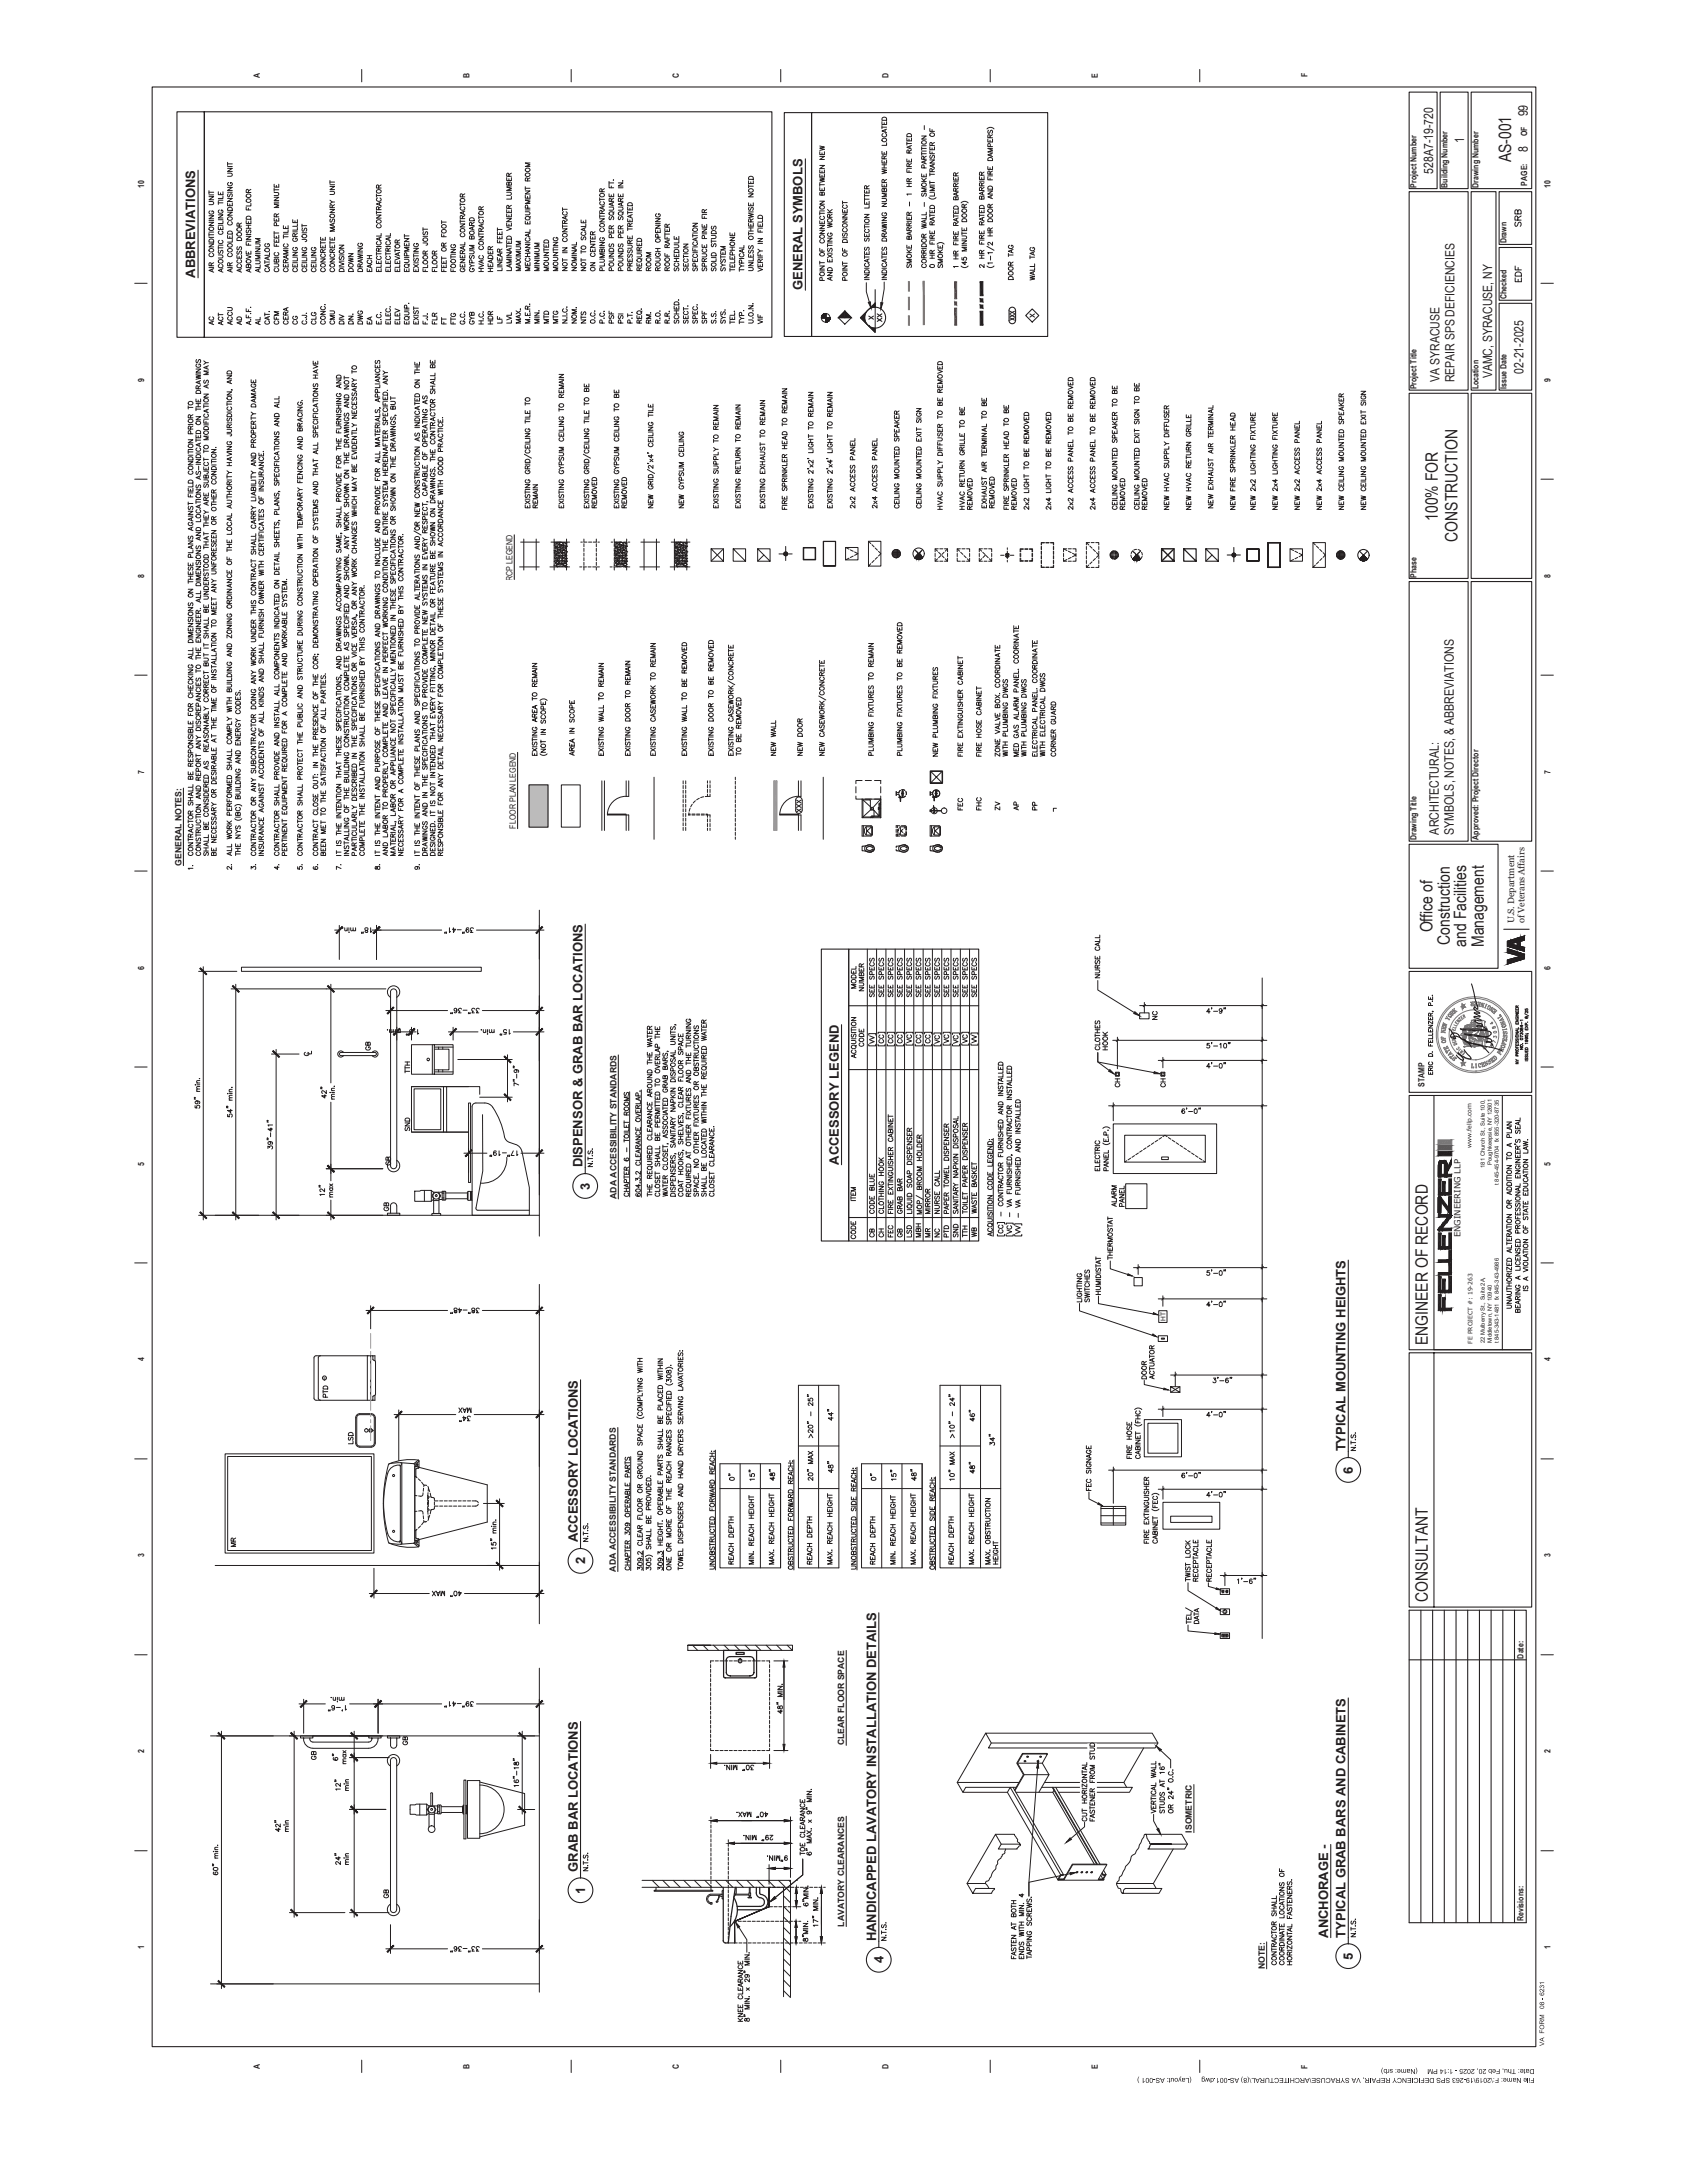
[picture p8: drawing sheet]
<svg xmlns="http://www.w3.org/2000/svg" width="216mm" height="279mm" viewBox="0 0 216 279" stroke-linecap="round" stroke-linejoin="round" font-family="sans-serif">
<defs><g id="words">
<g font-size="2.2" fill="#231f20">
<text x="193.4" y="20.8" transform="rotate(-90 193.4 20.8)">AS-001</text>
<text x="184" y="66.7" transform="rotate(-90 184 66.7)">100% FOR</text>
<text x="186.5" y="69.4" transform="rotate(-90 186.5 69.4)">CONSTRUCTION</text>
<text x="183.3" y="119.3" transform="rotate(-90 183.3 119.3)">Office of</text>
<text x="185.5" y="120.9" transform="rotate(-90 185.5 120.9)">Construction</text>
<text x="187.7" y="121.1" transform="rotate(-90 187.7 121.1)">and Facilities</text>
<text x="189.9" y="121.2" transform="rotate(-90 189.9 121.2)">Management</text>
<text x="182.7" y="172.2" transform="rotate(-90 182.7 172.2)">ENGINEER OF RECORD</text>
<text x="182.7" y="205" transform="rotate(-90 182.7 205)">CONSULTANT</text>
</g>
<g font-size="1.7" fill="#231f20">
<text x="195.5" y="14.9" transform="rotate(-90 195.5 14.9)">99</text>
<text x="195.5" y="19.5" transform="rotate(-90 195.5 19.5)">8</text>
<text x="25" y="35.6" transform="rotate(-90 25 35.6)">ABBREVIATIONS</text>
<text x="102.7" y="37.1" transform="rotate(-90 102.7 37.1)">GENERAL SYMBOLS</text>
<text x="184.2" y="106.8" transform="rotate(-90 184.2 106.8)">ARCHITECTURAL:</text>
<text x="186.1" y="106.9" transform="rotate(-90 186.1 106.9)">SYMBOLS, NOTES, &amp; ABBREVIATIONS</text>
<text x="74.5" y="149.4" transform="rotate(-90 74.5 149.4)">DISPENSOR &amp; GRAB BAR LOCATIONS</text>
<text x="107.3" y="149.1" transform="rotate(-90 107.3 149.1)">ACCESSORY LEGEND</text>
<text x="75.5" y="152.3" transform="rotate(-90 75.5 152.3)">3</text>
<text x="172.2" y="185.8" transform="rotate(-90 172.2 185.8)">TYPICAL MOUNTING HEIGHTS</text>
<text x="173.1" y="188.6" transform="rotate(-90 173.1 188.6)">6</text>
<text x="73.9" y="197.4" transform="rotate(-90 73.9 197.4)">ACCESSORY LOCATIONS</text>
<text x="74.9" y="200.2" transform="rotate(-90 74.9 200.2)">2</text>
<text x="73.9" y="239.6" transform="rotate(-90 73.9 239.6)">GRAB BAR LOCATIONS</text>
<text x="74.9" y="242.4" transform="rotate(-90 74.9 242.4)">1</text>
<text x="112.1" y="248.5" transform="rotate(-90 112.1 248.5)">HANDICAPPED LAVATORY INSTALLATION DETAILS</text>
<text x="113.1" y="251.3" transform="rotate(-90 113.1 251.3)">4</text>
<text x="170" y="248" transform="rotate(-90 170 248)">ANCHORAGE -</text>
<text x="172.2" y="248" transform="rotate(-90 172.2 248)">TYPICAL GRAB BARS AND CABINETS</text>
<text x="173.1" y="250.8" transform="rotate(-90 173.1 250.8)">5</text>
</g>
<g font-size="1.6" fill="#231f20">
<text x="183.4" y="22.2" transform="rotate(-90 183.4 22.2)">528A7-19-720</text>
<text x="187.4" y="18.3" transform="rotate(-90 187.4 18.3)">1</text>
<text x="195" y="47.8" transform="rotate(-90 195 47.8)">02-21-2025</text>
<text x="184.2" y="48.8" transform="rotate(-90 184.2 48.8)">VA SYRACUSE</text>
<text x="186.1" y="48.9" transform="rotate(-90 186.1 48.9)">REPAIR SPS DEFICIENCIES</text>
<text x="191" y="48.4" transform="rotate(-90 191 48.4)">VAMC, SYRACUSE, NY</text>
</g>
<g font-size="1.2" fill="#231f20">
<text x="193.8" y="118.2" transform="rotate(-90 193.8 118.2)">U.S. Department</text>
<text x="195.1" y="118.2" transform="rotate(-90 195.1 118.2)">of Veterans Affairs</text>
</g>
<g font-size="1.1" fill="#231f20">
<text x="33.3" y="9.9" transform="rotate(-90 33.3 9.9)">A</text>
<text x="60.1" y="10" transform="rotate(-90 60.1 10)">B</text>
<text x="86.9" y="9.9" transform="rotate(-90 86.9 9.9)">C</text>
<text x="113.7" y="10" transform="rotate(-90 113.7 10)">D</text>
<text x="140.5" y="9.9" transform="rotate(-90 140.5 9.9)">E</text>
<text x="167.3" y="9.9" transform="rotate(-90 167.3 9.9)">F</text>
<text x="195.5" y="17.5" transform="rotate(-90 195.5 17.5)">OF</text>
<text x="195.5" y="23.8" transform="rotate(-90 195.5 23.8)">PAGE:</text>
<text x="18.4" y="24" transform="rotate(-90 18.4 24)">10</text>
<text x="181.3" y="24" transform="rotate(-90 181.3 24)">Project Number</text>
<text x="185.3" y="24" transform="rotate(-90 185.3 24)">Building Number</text>
<text x="189.2" y="24" transform="rotate(-90 189.2 24)">Drawing Number</text>
<text x="198.4" y="24" transform="rotate(-90 198.4 24)">10</text>
<text x="192.8" y="31.2" transform="rotate(-90 192.8 31.2)">Drawn</text>
<text x="192.8" y="38.3" transform="rotate(-90 192.8 38.3)">Checked</text>
<text x="18.4" y="48.9" transform="rotate(-90 18.4 48.9)">9</text>
<text x="181.3" y="49.8" transform="rotate(-90 181.3 49.8)">Project Title</text>
<text x="189.2" y="49.8" transform="rotate(-90 189.2 49.8)">Location</text>
<text x="192.8" y="49.8" transform="rotate(-90 192.8 49.8)">Issue Date</text>
<text x="198.4" y="48.9" transform="rotate(-90 198.4 48.9)">9</text>
<text x="18.4" y="73.9" transform="rotate(-90 18.4 73.9)">8</text>
<text x="65.6" y="74.4" transform="rotate(-90 65.6 74.4)">RCP LEGEND</text>
<text x="181.3" y="73.9" transform="rotate(-90 181.3 73.9)">Phase</text>
<text x="198.4" y="73.9" transform="rotate(-90 198.4 73.9)">8</text>
<text x="18.4" y="99" transform="rotate(-90 18.4 99)">7</text>
<text x="198.4" y="99" transform="rotate(-90 198.4 99)">7</text>
<text x="66" y="106.1" transform="rotate(-90 66 106.1)">FLOOR PLAN LEGEND</text>
<text x="181.3" y="107.5" transform="rotate(-90 181.3 107.5)">Drawing Title</text>
<text x="189.2" y="107.5" transform="rotate(-90 189.2 107.5)">Approved: Project Director</text>
<text x="23.2" y="110.8" transform="rotate(-90 23.2 110.8)">GENERAL NOTES:</text>
<text x="18.4" y="124.1" transform="rotate(-90 18.4 124.1)">6</text>
<text x="198.4" y="124.1" transform="rotate(-90 198.4 124.1)">6</text>
<text x="182.3" y="139.1" transform="rotate(-90 182.3 139.1)">STAMP</text>
<text x="18.4" y="149.2" transform="rotate(-90 18.4 149.2)">5</text>
<text x="198.4" y="149.2" transform="rotate(-90 198.4 149.2)">5</text>
<text x="78.9" y="153.4" transform="rotate(-90 78.9 153.4)">ADA ACCESSIBILITY STANDARDS</text>
<text x="186.9" y="158.4" transform="rotate(-90 186.9 158.4)">ENGINEERING LLP</text>
<text x="18.4" y="174.2" transform="rotate(-90 18.4 174.2)">4</text>
<text x="198.4" y="174.2" transform="rotate(-90 198.4 174.2)">4</text>
<text x="18.4" y="199.3" transform="rotate(-90 18.4 199.3)">3</text>
<text x="78.8" y="201.1" transform="rotate(-90 78.8 201.1)">ADA ACCESSIBILITY STANDARDS</text>
<text x="198.4" y="199.3" transform="rotate(-90 198.4 199.3)">3</text>
<text x="195" y="212.3" transform="rotate(-90 195 212.3)">Date:</text>
<text x="18.4" y="224.4" transform="rotate(-90 18.4 224.4)">2</text>
<text x="108.1" y="223.4" transform="rotate(-90 108.1 223.4)">CLEAR FLOOR SPACE</text>
<text x="198.4" y="224.4" transform="rotate(-90 198.4 224.4)">2</text>
<text x="152.5" y="234.6" transform="rotate(-90 152.5 234.6)">ISOMETRIC</text>
<text x="195" y="245.9" transform="rotate(-90 195 245.9)">Revisions:</text>
<text x="18.4" y="249.5" transform="rotate(-90 18.4 249.5)">1</text>
<text x="108.1" y="246.6" transform="rotate(-90 108.1 246.6)">LAVATORY CLEARANCES</text>
<text x="161.9" y="252" transform="rotate(-90 161.9 252)">NOTE:</text>
<text x="198.4" y="249.4" transform="rotate(-90 198.4 249.4)">1</text>
<text x="33.3" y="264.8" transform="rotate(-90 33.3 264.8)">A</text>
<text x="60.1" y="264.9" transform="rotate(-90 60.1 264.9)">B</text>
<text x="86.9" y="264.8" transform="rotate(-90 86.9 264.8)">C</text>
<text x="113.7" y="264.9" transform="rotate(-90 113.7 264.9)">D</text>
<text x="140.5" y="264.8" transform="rotate(-90 140.5 264.8)">E</text>
<text x="167.3" y="264.8" transform="rotate(-90 167.3 264.8)">F</text>
</g>
<g font-size=".8" fill="#231f20">
<text x="188.3" y="146.9" transform="rotate(-90 188.3 146.9)">www.fellp.com</text>
<text x="149.2" y="169" transform="rotate(-90 149.2 169)">HT</text>
<text x="188.4" y="172" transform="rotate(-90 188.4 172)">FE PROJECT #: 19-263</text>
</g>
<g font-size=".7" fill="#231f20">
<text x="190" y="149.5" transform="rotate(-90 190 149.5)">181 Church St., Suite 100,</text>
<text x="190.9" y="149.1" transform="rotate(-90 190.9 149.1)">Poughkeepsie, NY 12601</text>
<text x="191.8" y="151.6" transform="rotate(-90 191.8 151.6)">t 845-454-9704 fx 855-320-8735</text>
<text x="190" y="171.9" transform="rotate(-90 190 171.9)">22 Mulberry St., Suite 2A,</text>
<text x="190.9" y="171.9" transform="rotate(-90 190.9 171.9)">Middletown, NY 10940</text>
<text x="191.8" y="171.9" transform="rotate(-90 191.8 171.9)">t 845-343-1481 fx 845-343-4986</text>
</g>
</g></defs>
<g fill="none" stroke="#231f20" stroke-width=".13">
<path d="M114.9 79.8a.32 .32 0 0 1 .5 .1v.2h-.6zM68.1 96.3v.4h.6v-.4M68.1 93.7h.6l-.6 .4h.6M68.1 90.8v.4h.6v-.4M68.1 86.9v.4h.6v-.4M68.1 84.9h.6l-.6 .4h.6M68.1 95.8l.6 .4M68.1 95.6h.6M68.1 94.7h.6M68.1 89.2v.4M68.1 94.5v.4M68.1 94.3h.6"/>
<path d="M68.1 89.4h.6M68.1 85.5h.6M68.1 88.8l.4-.1 .2 .1v.1a.34 .34 0 0 1-.6 0zM68.2 95l-.1 .3h.2l.3-.3h.1v.2l-.1 .2M68.3 93.1h-.1a.28 .28 0 0 0 .1 .4 .28 .28 0 0 0 .4-.2l-.1-.2h-.1v.1M68.4 91.8v-.4h-.2h-.1v.4h.6M68.4 87.9v-.4h-.2h-.1v.4h.6M68.4 87v.3M68.4 91v.2M68.4 96.5v.2M68.5 85.8v.2M68.5 90.4v.2"/>
<path d="M68.5 92v.3M68.7 91.9l-.6 .2 .6 .3M68.7 90.3l-.6 .2 .6 .2M68.7 86.3h-.6l.6 .2-.6 .2h.6M68.7 85.7l-.6 .2 .6 .2M68.7 95.8l-.6 .4M68.7 91.4l-.3 .2M68.7 87.5l-.3 .2M69.1 96.5a.61 .61 0 0 0 .9 0M69.1 89.7a.61 .61 0 0 1 .9 0M69.2 95.9h.6l-.6 .4h.6M69.2 93.4h.6l-.6 .4h.6"/>
<path d="M69.2 89.8v.4h.6v-.4M69.2 94.9h.6M69.2 94.7v.4M69.2 94h.6M69.3 95.3a.32 .32 0 0 1 .3-.1 .32 .32 0 0 1 .2 .3 .35 .35 0 0 1-.5 .1zM69.3 92.2l-.1 .1 .1 .3 .4-.4 .1 .1-.1 .3M69.4 91.6a.22 .22 0 0 0-.2 .2 .22 .22 0 0 0 .3 .2l.2-.1 .1-.1-.1-.2M69.5 89.9v.3M69.5 90.8v-.4h-.2l-.1 .4h.6M72.9 95.1v.4h.6v-.4M72.9 93.2h.6l-.6 .4h.6M72.9 89.7v.3h.6v-.3"/>
<path d="M72.9 93.8h.6M73 92l-.1 .2 .1 .2h.1l.2-.3h.2l-.1 .3M73 90.9a.3 .3 0 0 1 .3-.1 .3 .3 0 0 1 .2 .3 .35 .35 0 0 1-.6 .1zM73 91.4l-.1 .2a.33 .33 0 0 0 .3 .3 .33 .33 0 0 0 .3-.2l-.1-.3M73.2 96.1v-.4h-.2l-.1 .1v.3h.6M73.2 89.8v.2M73.2 95.3v.2M73.2 90.6v-.3l-.2-.1-.1 .2v.2h.6M73.3 94.7v.3M73.3 96.3v.3M73.5 96.2l-.6 .3 .6 .2M73.5 94.6l-.6 .2 .6 .2"/>
<path d="M73.5 95.7l-.3 .2M76.6 96.3v.4h.6v-.4M76.6 93.7h.6l-.6 .4h.6M76.6 91.8l.6 .1-.6 .2 .6 .1-.6 .1M76.6 86.9v.4h.6v-.4M76.6 84.9h.6l-.6 .4h.6M76.6 95.6h.6M76.6 94.7h.6M76.6 94.3h.6M76.6 89.4h.6M76.6 85.5h.6M76.6 95.8l.6 .4"/>
<path d="M76.6 89.2v.4M76.6 94.5v.4M76.7 88.8l.3-.1 .2 .1v.1a.34 .34 0 0 1-.6 0zM76.7 95v.3h.2l.2-.3h.1v.2l-.1 .2M76.8 93.1h-.1a.28 .28 0 0 0 .2 .4 .28 .28 0 0 0 .3-.2l-.1-.2h-.1v.1M76.9 87.9v-.4h-.2l-.1 .4h.6M76.9 87v.3M76.9 96.5v.2M77 85.8v.2M77 91.3v.3M77 99.9v6.4M77.2 91.2l-.6 .3 .6 .2"/>
<path d="M77.2 90.8v.3h-.6M77.2 90.3v.3h-.6M77.2 86.3h-.6l.6 .2-.6 .2h.6M77.2 85.7l-.6 .2 .6 .2M77.2 95.8l-.6 .4M77.2 87.5l-.3 .2M77.4 99.9v6.4M80 96.3v.4h.6v-.4M80 93.7h.6l-.6 .4h.6M80 86.6v.4h.6v-.4M80 84.6h.6l-.6 .4h.6M80 95.6h.6"/>
<path d="M80 94.7h.6M80 94.3h.6M80 95.8l.6 .4M80 88.9v.4M80 94.5v.4M80 89.1h.6M80 85.2h.6M80.1 92a.33 .33 0 0 1 .5 .1v.2h-.6zM80.1 91.4a.34 .34 0 0 1 .5 0 .29 .29 0 0 1-.3 .3 .29 .29 0 0 1-.2-.3zM80.1 88.5a.35 .35 0 0 1 .5 0v.2a.34 .34 0 0 1-.6 0zM80.1 95v.3h.2l.2-.3h.1l-.1 .4M80.1 99.9v2"/>
<path d="M80.2 93.1h-.1a.28 .28 0 0 0 .2 .4 .28 .28 0 0 0 .3-.2l-.1-.2h-.1v.1M80.3 90.4v-.3l-.2-.1v.1l-.1 .3h.6M80.3 87.6v-.4h-.2l-.1 .4h.6M80.3 86.8v.2M80.3 96.5v.2M80.4 85.5v.3M80.5 99.9v2h-.4M80.6 86h-.6l.6 .2-.6 .2h.6M80.6 85.4l-.6 .2 .6 .3M80.6 95.8l-.6 .4M80.6 90l-.3 .2M80.6 87.2l-.3 .2"/>
<path d="M83.3 96.3v.4h.6v-.4M83.3 93.7h.6l-.6 .4h.6M83.3 90.2v.4h.6v-.4M83.3 89.6l.6 .1-.6 .2 .6 .1-.6 .1M83.3 95.6h.6M83.3 94.7h.6M83.3 94.3h.6M83.3 95.8l.6 .4M83.3 94.5v.4M83.3 86.9h.6M83.3 83h.6M83.3 86.7v.4"/>
<path d="M83.3 88.2h.6M83.3 87.8l.4 .4M83.3 84.3v.4h.6v-.4M83.3 82.4h.6l-.6 .4h.6M83.3 89.1a.34 .34 0 0 1 .6 0 .29 .29 0 0 1-.3 .3 .29 .29 0 0 1-.3-.3zM83.3 86.2l.4-.1 .1 .1 .1 .2a.35 .35 0 0 1-.6 0zM83.4 95l-.1 .1 .1 .3 .1-.1 .1-.3h.2l.1 .1-.1 .3M83.4 90.8l-.1 .2 .1 .2h.1l.1-.4h.2l.1 .2-.1 .2M83.4 93.1a.22 .22 0 0 0-.1 .2 .22 .22 0 0 0 .2 .2 .24 .24 0 0 0 .3-.1 .24 .24 0 0 0 0-.3h-.2v.1M83.4 91.9l-.1 .1a.27 .27 0 0 0 .3 .3 .27 .27 0 0 0 .2-.4h-.1M83.6 88.8l-.1-.4h-.1l-.1 .1v.3h.6M83.6 90.4v.2"/>
<path d="M83.6 96.5v.2M83.6 85.3l-.1-.3-.1-.1-.1 .2v.2h.6M83.6 84.5v.2M83.7 91.4v.3M83.7 83.2v.3M83.7 99.5v7.9M83.9 95.8l-.6 .4M83.9 91.3l-.6 .2 .6 .3M83.9 88.4l-.3 .2M83.9 87.8l-.4 .2M83.9 83.7h-.6l.6 .2-.6 .3h.6M83.9 83.1l-.6 .3 .6 .2"/>
<path d="M83.9 84.9l-.3 .2M87.3 96.3v.4h.6v-.4M87.3 93.7h.6l-.6 .4h.6M87.3 91.8l.6 .1-.6 .2 .6 .1-.6 .1M87.3 86.9v.4h.6v-.4M87.3 85.2v.3h.6v-.3M87.3 83.3l.6 .3-.6 .2M87.3 82.8v.4h.6v-.4M87.3 95.6h.6M87.3 94.7h.6M87.3 94.3h.6M87.3 89.4h.6"/>
<path d="M87.3 95.8l.6 .4M87.3 89.2v.4M87.3 94.5v.4M87.3 88.8l.4-.1 .2 .1v.1l-.3 .2-.3-.1zM87.3 84l.4-.1 .2 .1v.2l-.3 .2-.3-.2zM87.4 95l-.1 .1 .1 .3 .1-.1 .1-.3h.2l.1 .1-.1 .3M87.4 82.3h.4l.1 .3h-.6zM87.4 93.1a.22 .22 0 0 0-.1 .2 .22 .22 0 0 0 .2 .2h.2a.21 .21 0 0 0 .2-.2 .21 .21 0 0 0-.2-.2v.1M87.4 99.9v.4M87.6 87.6l.1-.1 .2 .1v.3h-.6v-.4h.2l.1 .4M87.6 86.1l-.1-.3-.1-.1-.1 .2v.2h.6M87.6 83v.2"/>
<path d="M87.6 85.3v.2M87.6 87v.3M87.6 96.5v.2M87.7 91.3v.3M87.8 99.9v.4M87.9 91.2l-.6 .3 .6 .2M87.9 90.8v.3h-.6M87.9 90.3v.3h-.6M87.9 84.5h-.6l.6 .3-.6 .2h.6M87.9 95.8l-.6 .4M87.9 85.7l-.3 .2M90.5 99.9v.3"/>
<path d="M90.7 96.3v.4h.6v-.4M90.7 93.7h.6l-.6 .4h.6M90.7 86.6v.4h.6v-.4M90.7 84.9v.3h.6v-.3M90.7 83l.6 .3-.6 .2M90.7 82.5v.4h.6v-.4M90.7 95.6h.6M90.7 94.7h.6M90.7 94.3h.6M90.7 89.1h.6M90.7 95.8l.6 .4M90.7 88.9v.4"/>
<path d="M90.7 94.5v.4M90.7 92a.32 .32 0 0 1 .6 .1v.2h-.6zM90.7 88.5l.4-.1 .2 .1v.2a.34 .34 0 0 1-.6 0zM90.8 95l-.1 .1 .1 .3 .1-.1 .2-.3h.1l.1 .1-.1 .3M90.8 90.7a.3 .3 0 0 1 .3-.1 .3 .3 0 0 1 .2 .3l-.1 .2-.4-.1-.1-.1zM90.8 82h.4l.1 .4h-.6zM90.8 93.1a.22 .22 0 0 0-.1 .2 .22 .22 0 0 0 .2 .2h.2a.21 .21 0 0 0 .2-.2 .21 .21 0 0 0-.2-.2v.1M90.9 99.9v.3M91 90.4l-.1-.3h-.2v.3h.6M91 87.3l.1-.1 .2 .1v.3h-.6v-.4h.2l.1 .4M91 85.9l-.1-.4h-.2v.4h.6M91 82.7v.2"/>
<path d="M91 85v.2M91 86.8v.2M91 96.5v.2M91.3 84.3h-.6l.6 .2-.6 .2h.6M91.3 95.8l-.6 .4M91.3 90l-.3 .2M91.3 85.5l-.3 .2M93.1 87.1l.9 .5M93.2 96.3v.4h.6v-.4M93.2 93.7h.6l-.6 .4h.6M93.2 90.2v.4h.6v-.4M93.2 85.3h.6l-.6 .4h.6"/>
<path d="M93.2 83.6v.3h.6v-.3M93.2 82.6v.3h.6v-.3M93.2 89.6l.6 .1-.6 .2 .6 .1-.6 .1M93.2 95.6h.6M93.2 94.7h.6M93.2 94.3h.6M93.2 88.2h.6M93.2 95.8l.6 .4M93.2 83.1v.4M93.2 94.5v.4M93.2 87.8l.4 .4M93.2 83.3h.6"/>
<path d="M93.3 89.1l.3-.1 .2 .1a.28 .28 0 0 1-.3 .3 .28 .28 0 0 1-.2-.3zM93.3 95l-.1 .1 .1 .3 .2-.1 .2-.3h.1v.2l-.1 .2M93.3 90.8l-.1 .2 .1 .2h.2l.2-.4 .1 .2-.1 .2M93.3 86a.3 .3 0 0 1 .4-.1 .3 .3 0 0 1 .1 .3 .34 .34 0 0 1-.6 0zM93.4 93.1a.22 .22 0 0 0-.2 .2 .22 .22 0 0 0 .3 .2h.1a.21 .21 0 0 0 .2-.2 .21 .21 0 0 0-.2-.2v.1M93.4 91.9l-.2 .3a.33 .33 0 0 0 .3 .1 .33 .33 0 0 0 .3-.2l-.1-.2M93.4 84.7a.22 .22 0 0 0-.2 .3 .22 .22 0 0 0 .3 .1h.1a.22 .22 0 0 0 .2-.1 .22 .22 0 0 0-.1-.3M93.4 86.6a.22 .22 0 0 0-.2 .2 .22 .22 0 0 0 .3 .2h.1a.22 .22 0 0 0 .2-.2 .22 .22 0 0 0-.1-.2M93.5 88.8v-.4h-.2l-.1 .4h.6M93.5 84.5v-.3l-.2-.1-.1 .4h.6M93.5 82.7v.2M93.5 83.7v.2"/>
<path d="M93.5 90.4v.2M93.5 96.5v.2M93.6 91.4v.3M93.8 91.3l-.6 .2 .6 .3M93.8 88.4l-.3 .2M93.8 84.1l-.3 .2M93.8 95.8l-.6 .4M93.8 87.8l-.3 .2M94.1 99.5v.3M94.1 100v.4M94.2 94v.3h.6v-.3M94.2 92.2v.4h.6v-.4"/>
<path d="M94.2 89.9v.3h.6v-.3M94.2 90.4l.6 .2-.6 .2M94.2 96.5h.6M94.2 96.3v.4M94.3 89.4a.35 .35 0 0 1 .5 .1v.2h-.6zM94.3 95.8l.3-.1 .2 .1v.2a.34 .34 0 0 1-.6 0zM94.3 91.1l.3-.1 .2 .1v.1a.34 .34 0 0 1-.6 0zM94.5 93.2v-.3l-.2-.1v.1l-.1 .3h.6M94.5 94.7l.1-.2 .2 .1v.1v.2h-.6l.1-.3h.2v.3M94.5 90v.2M94.5 92.4v.2M94.5 94.1v.2"/>
<path d="M94.8 91.6h-.6l.6 .2-.6 .3h.6M94.8 92.8l-.3 .2M98.7 96.3h.6l-.6 .4h.6M98.7 95.7v.4h.6v-.4M98.7 95l.6 .2-.6 .1 .6 .1-.6 .2M98.7 93.7l.6 .2-.6 .1 .6 .2-.6 .1M99 95.8v.3M99.1 93.3v.3M99.1 99.9v6.4M99.3 93.2l-.6 .2 .6 .3M99.3 92.7v.3h-.6M99.3 92.2v.4h-.6"/>
<path d="M99.4 99.9v6.4M102.1 96.3h.6l-.6 .4h.6M102.1 95.7v.4h.6v-.4M102.1 95l.6 .2-.6 .1 .6 .1-.6 .2M102.1 94a.33 .33 0 0 1 .6 0v.2h-.6zM102.1 93.3l.4-.1 .1 .1a.28 .28 0 0 1-.2 .4 .28 .28 0 0 1-.3-.4zM102.1 92.7l.4-.1 .1 .1a.28 .28 0 0 1-.2 .4 .28 .28 0 0 1-.3-.4zM102.2 99.9v2h.3v-2M102.4 92.4l-.1-.3-.1-.1-.1 .1v.3h.6M102.4 95.8v.3M102.7 92l-.3 .2M104.8 89.1l.9 .5"/>
<path d="M104.9 96.3h.6l-.6 .4h.6M104.9 95.7v.4h.6v-.4M104.9 95l.6 .2-.6 .1 .6 .1-.6 .2M104.9 92.2v.4h.6v-.4M104.9 87.3h.6l-.6 .4h.6M104.9 85.5v.4h.6v-.4M104.9 84.5v.4h.6v-.4M104.9 91.5l.6 .2-.6 .1 .6 .1-.6 .2M104.9 85.2h.6M104.9 90.1h.6M104.9 89.7l.4 .4M104.9 85v.4"/>
<path d="M104.9 91l.4-.1 .2 .1a.28 .28 0 0 1-.3 .4 .28 .28 0 0 1-.3-.4zM104.9 88a.32 .32 0 0 1 .4-.1 .32 .32 0 0 1 .2 .3 .35 .35 0 0 1-.6 0zM105 92.8l-.1 .3h.2l.2-.3h.2l-.1 .4M105 93.8l-.1 .1a.3 .3 0 0 0 .2 .4 .3 .3 0 0 0 .4-.2l-.2-.3M105 86.7l-.1 .1v.1a.34 .34 0 0 0 .6 0l-.2-.2M105 88.5a.28 .28 0 0 0 .1 .4 .28 .28 0 0 0 .4-.1l-.2-.3M105.2 95.8v.3M105.2 90.7l-.1-.3-.1-.1-.1 .1v.3h.6M105.2 86.5l-.1-.4h-.1h-.1v.4h.6M105.2 84.7v.2M105.2 85.7v.2M105.2 92.3v.3"/>
<path d="M105.3 93.4v.3M105.4 99.5v7.9M105.5 93.3l-.6 .2 .6 .2M105.5 90.3l-.3 .2M105.5 86.1l-.3 .2M105.5 89.7l-.4 .3M110.3 99.9h-.8v.4M110.7 99.9h.8M111.2 82.4h.6l-.6 .4h.6M111.2 83h.6M111.2 93.1h.6l-.6 .4h.6M111.2 91.3v.4h.6"/>
<path d="M111.2 88.3v.4h.6v-.4M111.2 84.3v.4h.6v-.4M111.2 95.2h.4l.2 .2-.1 .2h-.5M111.2 89.5h.4l.2 .2-.1 .2h-.5M111.2 93.7h.6M111.2 91.2h.6M111.2 90.6l.6 .4M111.2 90.2h.6M111.2 86.7v.4M111.2 90v.4M111.2 86.9h.6M111.2 86.2l.4-.1 .1 .1 .1 .2a.35 .35 0 0 1-.6 0z"/>
<path d="M111.3 87.8l-.1 .1 .1 .3 .1-.1 .1-.3h.2l.1 .1-.1 .3M111.3 92.5a.22 .22 0 0 0-.1 .2 .22 .22 0 0 0 .2 .2 .29 .29 0 0 0 .4-.3l-.2-.1h-.1v.1M111.5 89.3l-.1-.4h-.1l-.1 .1v.3h.6M111.5 85.3l-.1-.3-.1-.1-.1 .2v.2h.6M111.5 94l.1-.1 .2 .1v.3h-.6v-.4l.2 .1 .1 .3M111.5 84.5v.2M111.5 88.5v.2M111.5 91.4v.3M111.5 96.7l-.1-.4h-.2v.4h.6M111.6 83.2v.3M111.8 94.5h-.6l.6 .3-.6 .2h.6M111.8 83.7h-.6l.6 .2-.6 .3h.6"/>
<path d="M111.8 83.1l-.6 .3 .6 .2M111.8 88.9l-.3 .2M111.8 84.9l-.3 .2M111.8 95.7v.4h-.6M111.8 90.6l-.6 .4M111.9 99.9h.8v.4M114.8 93.1h.6l-.6 .4h.6M114.8 91.3v.4h.6M114.8 88.3v.4h.6v-.4M114.8 84.3v.4h.6v-.4M114.8 82.6v.4h.6v-.4M114.8 80.3v.3h.6v-.3"/>
<path d="M114.8 95.2h.5l.1 .2-.1 .2h-.5M114.8 89.5h.5l.1 .2-.1 .2h-.5M114.8 80.8l.6 .2-.6 .2M114.8 93.7h.6M114.8 91.2h.6M114.8 90.2h.6M114.8 86.9h.6M114.8 90.6l.6 .4M114.8 86.7v.4M114.8 90v.4M114.9 87.8l-.1 .1 .1 .3 .1-.1 .2-.3h.2l-.1 .4M114.9 81.4a.3 .3 0 0 1 .4-.1 .3 .3 0 0 1 .1 .3 .34 .34 0 0 1-.5 .1z"/>
<path d="M115 92.5a.22 .22 0 0 0-.2 .2 .22 .22 0 0 0 .3 .2h.1a.21 .21 0 0 0 .2-.2 .21 .21 0 0 0-.2-.2v.1M115.1 89.3v-.4h-.2l-.1 .4h.6M115.1 83.6v-.4h-.2l-.1 .4h.6M115.1 94l.1-.1 .2 .1v.3h-.6l.1-.4 .2 .1v.3M115.1 85.1l.1-.2 .2 .2v.2h-.6l.1-.4 .2 .1v.3M115.1 80.4v.2M115.1 82.8v.2M115.1 84.5v.2M115.1 88.5v.2M115.1 91.4v.3M115.2 96.7l-.1-.4h-.2l-.1 .4h.6M115.4 94.5h-.6l.6 .3-.6 .2h.6"/>
<path d="M115.4 82h-.6l.6 .2-.6 .2h.6M115.4 88.9l-.3 .2M115.4 83.2l-.3 .2M115.4 95.7v.4h-.6M115.4 90.6l-.6 .4M119 98.7h1.6v1.6h-1.6zM119.1 98.7l.7 .7M119.1 98.7h1.5v1.5h-1.5zM119.4 96.4h.6l-.6 .4h.6M119.4 95.8v.4h.6v-.4M119.4 90.7h.6l-.6 .4h.6M119.4 89v.3h.6"/>
<path d="M119.4 86v.3h.6v-.3M119.4 95.1l.6 .2-.6 .1 .6 .1-.6 .2M119.4 92.9h.4l.2 .1-.1 .2-.5 .1M119.4 87.2h.5l.1 .1-.1 .2-.5 .1M119.4 91.4h.6M119.4 88.8h.6M119.4 88.2l.6 .4M119.4 87.9h.6M119.4 87.7v.4M119.5 85.4l-.1 .2 .1 .2h.1l.1-.3h.3l-.1 .3M119.5 90.1l-.1 .3 .1 .1h.3l.2-.1v-.1l-.1-.2h-.1v.2M119.7 86.9v-.3h-.2l-.1 .3h.6"/>
<path d="M119.7 91.7l.1-.1 .2 .1v.3h-.6l.1-.4h.2v.4M119.7 86.1v.2M119.7 89.1v.2M119.7 95.9v.3M119.7 94.3v-.3h-.2l-.1 .3h.6M119.8 99.5l-.7 .7M119.9 99.5l.7 .7M120 92.2h-.6l.6 .2-.6 .2h.6M120 86.6l-.3 .1M120 93.4v.3h-.6M120 88.2l-.6 .4M120.6 98.7l-.7 .7"/>
<path d="M67.7 100.5h2.4v5.4h-2.4zM71.8 100.5h2.5v5.4h-2.5zM77.7 104.2h2.4v.1h-2.4zM80.1 101.9a2.39 2.39 0 0 0-2.4 2.4M80.1 104.3h.4v2M80.1 104.3v2M87.4 100.5v.4M87.4 101.1v.4M87.4 101.7v.4M87.4 102.3v.4M87.4 102.9v.4M87.4 103.5v.4"/>
<path d="M87.4 104.1v.4M87.4 104.7v.4M87.4 105.3v.4M87.4 105.9v.4M87.8 100.5v.4M87.8 101.1v.4M87.8 101.7v.4M87.8 102.3v.4M87.8 102.9v.4M87.8 103.5v.4M87.8 104.1v.4M87.8 104.7v.4"/>
<path d="M87.8 105.3v.4M87.8 105.9v.4M88.1 104.3h.3M88.2 104l-.1 .3M88.3 103.5l-.1 .3M88.3 104.2h-.2v.1M88.6 104.2h.4M88.6 104.3h.4M88.6 102.9l-.2 .4M89 102.5l-.3 .3M89.1 104.2h.4M89.1 104.3h.4"/>
<path d="M89.5 102.2l-.3 .2M89.7 104.2h.4M89.7 104.3h.4M90.1 102l-.4 .1M90.3 104.2h.2v.1h-.2M90.5 101.9h-.2M90.5 100.4v.4M90.5 101v.4M90.5 101.6v.3M90.5 104.8v.4M90.5 105.4v.4M90.5 106v.3"/>
<path d="M90.9 104.6v-.3h-.4v.3M90.9 101.6v.3h-.4M90.9 100.4v.4M90.9 101v.4M90.9 104.8v.4M90.9 105.4v.4M90.9 106v.3M94.1 100.6v.4M94.1 101.2v.4M94.1 101.8v.4M94.1 102.4v.4M94.1 103v.3"/>
<path d="M94.1 103.5v.5M94.1 104.1v.4M94.1 104.7v.4M94.1 105.3v.4M94.1 105.9v.4M94.1 106.5v.4M94.1 107.1v.3M99.8 104.2h2.4v.1h-2.4zM101.8 102.4a.42 .42 0 0 1 .4-.4 .42 .42 0 0 1 .5 .4v1.3a.42 .42 0 0 1-.5 .4 .42 .42 0 0 1-.4-.4M101.8 102.4v1.3M101.9 103.5l.6 .4M101.9 103l.6 .4"/>
<path d="M101.9 102.4l.6 .4M102.2 101.9a2.39 2.39 0 0 0-2.4 2.4M102.2 106.3v-2h.3v2M102.5 103.5l-.6 .4M102.5 103l-.6 .4M102.5 102.4l-.6 .4M109.5 101.9v.4h.8M109.5 100.7v.8M110.3 102.3l1.2 1.1M110.3 102.3v2.4M110.3 102.3h2.4M110.4 102.5v2"/>
<path d="M110.5 105.7v1.3M110.8 105.8l.1 .5M110.9 108.7l.2 .1M110.9 105.8a.6 .6 0 0 0 0 1.1M110.9 106.4l-.1 .4M110.9 106.9h.6M110.9 105.8h.6M111 106.4l.5 .4M111.1 108.2a.54 .54 0 0 1 .6 0 .54 .54 0 0 1 .2 .6M111.1 108.2l-.8 .1v.6l.9 .2 .3-.1M111.3 102.4l.1 .1v1.1l.4 .1 .1 .8-.1 .1h-1.3l-.1-.1M111.3 102.4h-.8l-.1 .1"/>
<path d="M111.4 104.7h.2M111.5 105.8l.1 .1v.9l-.1 .1M111.5 108.2h-.4l-.4 .2v.4h.1M111.5 108.8h-.4M111.5 108.2l.3 .2h-.2l-.2-.1a.33 .33 0 0 0-.5 .4M111.5 105.8l-.5 .5M111.5 103.6l-1.2 1.1h2.4M111.5 109l-.2 .1M111.6 108.8h-.1M111.6 108.8h.2a.61 .61 0 0 1-1 0M111.7 105.9v.9l-.2 .2M111.7 105.9l-.2-.2h-1.2v1.3h1.2"/>
<path d="M111.7 108.4v.4M111.7 103.6l1 1.1M111.9 108.8l-.4 .2M111.9 108.6v.2M112.4 104.5h-.8v.1M112.4 104.4h-.8l-.1 .2M112.4 103.3l.3 .2-.3 .1zM112.5 103.6v.7l-.2 .1M112.6 103.5v.8l-.1 .2h-.2M112.7 102.9l-.1 .1v.4M112.7 102.8l-.2 .1v.5M112.7 102.3v2.4"/>
<path d="M112.7 102.3l-1 1.1M112.7 101.9v.4h-.8M112.7 102.7v.3M112.7 100.7v.8M114.7 101.3v.5zM114.7 106.7v.3h.5M114.7 106.2v.3M114.7 101.7h.3M114.7 101.4h.3M114.8 106.9l.1-.2v.3M114.9 105.7v.3M114.9 106.2v.3"/>
<path d="M114.9 106.8v.1M115 101.7l.3 .3zM115.1 102h.1M115.1 106l-.1 .4M115.1 102v.1M115.1 101.2h.1l-.2 .3zM115.1 105.9l.7-.1 .1 .1v.3M115.2 105.7h-.5v.3M115.2 102.2l.1 .4v-.5l-.1 .1M115.2 105.8l.1 .5M115.2 102h-.1l.1 .1M115.3 106.4l-.1 .5"/>
<path d="M115.3 102.1h.1M115.3 102v.1M115.3 105.7h.7v.5M115.4 106.4l.1 .2M115.4 102.1h-.1M115.4 102v.1M115.4 101.1l.4 .1-.4-.1M115.5 101.9h.1M115.5 101.3v-.1l.1 .1M115.5 101.3h.1M115.5 101.8v.1M115.5 101.6h.1"/>
<path d="M115.5 101.4a.14 .14 0 0 0-.1 .2 .14 .14 0 0 0 .1 .1M115.5 101.3v.2M115.5 101.6v.2M115.5 101.5v.1zM115.5 101.4l.1 .2-.1 .1M115.5 101.5h.1M115.5 102.1h-.1M115.5 106.1l-.1 .2M115.6 101.8v.1M115.7 108.1l.2 .1M115.7 106.7l.2 .2M115.9 101.9l-.4 .1"/>
<path d="M115.9 105.8l-.2 .2M115.9 101.9l-.4 .2M115.9 108.2l-.4-.1-.8 .2v.2M115.9 108.2l.3 .2 .1 .2M115.9 108.2l.3 .2v.3a.7 .7 0 0 1-.7 .3l-.8-.1v-.2M115.9 106.4v.4l-.1 .1h-.5l-.3-.3M115.9 101.3l.1 .4M116 108.4a.48 .48 0 0 0-.8 .2 .49 .49 0 0 0 .8 .2h.2a.66 .66 0 0 1-1.1 0h-.1v-.4a.97 .97 0 0 1 1-.2l.2 .1-.2 .1M116 106.4v.5l-.7 .1M116 108.4l.1 .3M119 103.7l.1 .2zM119 103.8h1.5"/>
<path d="M119 103.7h1.5M119 101.3l.1 .5zM119.1 101.7h.3M119.1 101.5h.3M119.1 103.8h.1M119.2 105.7v1.3M119.4 102h.1M119.4 101.9v.1M119.5 103.3h.1M119.5 108.8l.5 .3 .5-.2M119.5 105.9a.75 .75 0 0 0 0 .9M119.5 106.8l.1 .1"/>
<path d="M119.5 103.4v-.3v.3M119.5 103.9l.1 .1zM119.5 103.5l.1 .1zM119.5 102.1h.1v.4zM119.5 102.1h.1M119.6 101.9h-.2v.2h.1M119.6 105.8v.5M119.6 103.6v.1M119.6 103.8v.1M119.6 102.1h.2M119.6 102.1h.1M119.6 102h.1"/>
<path d="M119.6 102v.1M119.6 108.7l.2 .1M119.6 105.8l-.1 .1M119.6 106.4v.5M119.6 106.9h.6M119.6 105.8h.6M119.7 102v.1M119.7 106.4l.5 .5M119.8 101.8v.1M119.8 101.3h.1M119.8 101.8h.1M119.8 101.2v.1"/>
<path d="M119.8 101.6h.1M119.8 101.9h.1M119.8 101.5h.1M119.8 101.3v.2M119.8 101.6v.2M119.8 101.4l-.1 .2 .1 .1M119.8 101.2h.1M119.8 108.2l-.8 .1v.6l.8 .1M119.8 108.8h.4M119.8 101.2l.1 .1M119.8 101.4l.1 .2-.1 .1M119.8 102h.1"/>
<path d="M119.9 101.8l-.1 .1M119.9 101.3h-.1M119.9 101.8h.1M119.9 101.3h.1M120 108.1a.49 .49 0 0 1 .6 .6 .49 .49 0 0 1-.7 .4l-.1-.1M120 108.1l-.6 .3v.4h.1M120 108.1l-.2 .1M120 108.1l.2 .1 .3 .2h-.2l-.2-.1a.33 .33 0 0 0-.5 .4M120.2 105.8l.1 .1M120.2 105.8l-.5 .5M120.3 105.9v.9l-.1 .1M120.3 108.8h-.1"/>
<path d="M120.3 108.8l.2 .1M120.4 105.9l-.2-.2h-1.2v1.3h1.2M120.4 105.9v.9l-.2 .2M120.4 108.4v.4"/>
<circle cx="69.5" cy="91.2" r=".27"/>
<circle cx="80.3" cy="90.9" r=".27"/>
<circle cx="91" cy="83.9" r=".27"/>
<circle cx="91" cy="91.5" r=".27"/>
<circle cx="115.1" cy="86.3" r=".27"/>
<circle cx="119.8" cy="99.5" r=".06"/>
<circle cx="111" cy="106.3" r=".06"/>
<circle cx="111.6" cy="103.5" r=".13"/>
<circle cx="115.3" cy="106.3" r=".06"/>
<circle cx="115.5" cy="101.8" r=".05"/>
<circle cx="115.5" cy="101.3" r=".05"/>
<circle cx="115.5" cy="101.6" r=".07"/>
<circle cx="119.6" cy="103.8" r=".04"/>
<circle cx="119.6" cy="103.8" r=".39"/>
<circle cx="119.7" cy="106.3" r=".06"/>
<circle cx="119.8" cy="101.6" r=".46"/>
<circle cx="119.8" cy="101.6" r=".06"/>
<circle cx="120.8" cy="103.8" r=".35"/>
</g>
<g fill="none" stroke="#babbbe" stroke-width=".13">
<path d="M67.7 103.6l2.3 2.3M67.7 103.7l2.2 2.2M67.7 103.7l2.1 2.2M67.7 103.8l2.1 2.1M67.7 103.8l2 2.1M67.7 103.9l2 2M67.7 104l1.9 1.9M67.7 104.1l1.8 1.8M67.7 104.2l1.7 1.7M67.7 104.2l1.6 1.7M67.7 104.3l1.6 1.6M67.7 104.5l1.4 1.4"/>
<path d="M67.7 104.5l1.3 1.4M67.7 104.7l1.2 1.2M67.7 104.7l1.1 1.2M67.7 104.8l1.1 1.1M67.7 104.8l1 1.1M67.7 104.9l1 1M67.7 105l.9 .9M67.7 105.1l.8 .8M67.7 105.2l.6 .7M67.7 105.3l.6 .6M67.7 105.5l.4 .4M67.7 105.5l.3 .4"/>
<path d="M67.7 105.7l.2 .2M67.7 105.7l.1 .2M67.7 105.8l.1 .1M67.7 103.4l2.4 2.5M67.7 103.4l2.4 2.4M67.7 103.3l2.4 2.5M67.7 103.3l2.4 2.4-2.4-2.4M67.7 103.2l2.4 2.5M67.7 103.2l2.4 2.4M67.7 103.1l2.4 2.5M67.7 103.1l2.4 2.4M67.7 103l2.4 2.5"/>
<path d="M67.7 103l2.4 2.4M67.7 102.9l2.4 2.5M67.7 102.9l2.4 2.4M67.7 102.8l2.4 2.5M67.7 102.8l2.4 2.4M67.7 102.7l2.4 2.5M67.7 102.7l2.4 2.4M67.7 102.6l2.4 2.5M67.7 102.6l2.4 2.4M67.7 102.5l2.4 2.5M67.7 102.5l2.4 2.4M67.7 102.4l2.4 2.5"/>
<path d="M67.7 102.4l2.4 2.4M67.7 102.3l2.4 2.5M67.7 102.3l2.4 2.4M67.7 102.2l2.4 2.5M67.7 102.2l2.4 2.4M67.7 102.1l2.4 2.5M67.7 102.1l2.4 2.4M67.7 102l2.4 2.5M67.7 102l2.4 2.4M67.7 101.9l2.4 2.5M67.7 101.9l2.4 2.4M67.7 101.8l2.4 2.5"/>
<path d="M67.7 101.8l2.4 2.4M67.7 101.7l2.4 2.5M67.7 101.7l2.4 2.4M67.7 101.6l2.4 2.5M67.7 101.6l2.4 2.4M67.7 101.5l2.4 2.5M67.7 101.5l2.4 2.4M67.7 101.4l2.4 2.5M67.7 101.4l2.4 2.4M67.7 101.3l2.4 2.5M67.7 101.3l2.4 2.4M67.7 101.2l2.4 2.5"/>
<path d="M67.7 103.5l2.4 2.4M67.7 101.2l2.4 2.4M67.7 101.1l2.4 2.5M67.7 101.1l2.4 2.4M67.7 101l2.4 2.5M67.7 101l2.4 2.4M67.7 100.9l2.4 2.5M67.7 100.9l2.4 2.4M67.7 100.8l2.4 2.5M67.7 100.8l2.4 2.4M67.7 100.7l2.4 2.5M67.7 100.7l2.4 2.4"/>
<path d="M67.7 100.6l2.4 2.5M67.7 100.6l2.4 2.4M67.7 100.5l2.4 2.4M67.8 100.5l2.3 2.3M67.9 100.5l2.2 2.2M68 100.5l2.1 2.1M68 105.9l-.3-.3 .3 .3M68.1 100.5l2 2M68.2 105.9l-.5-.5 .5 .5M68.2 100.5l1.9 1.9M68.3 100.5l1.8 1.8M68.4 100.5l1.7 1.7"/>
<path d="M68.4 105.9l-.7-.7 .7 .7M68.4 105.9l-.7-.8 .8 .8M68.5 100.5l1.6 1.6M68.5 100.5l1.6 1.5M68.6 100.5l1.5 1.5M68.6 100.5l1.5 1.5-1.4-1.5M68.7 100.5l1.4 1.4M68.8 100.5l1.3 1.3-1.3-1.3M68.8 100.5l1.3 1.3M68.9 100.5l1.2 1.2M69 100.5l1.1 1.1M69 105.9l-1.3-1.3 1.3 1.3"/>
<path d="M69 100.5l1.1 1.1-1.1-1.1M69.1 100.5l1 1M69.2 105.9l-1.5-1.5 1.5 1.5M69.2 100.5l.9 .9M69.2 100.5l.9 .9-.9-.9M69.3 100.5l.8 .8M69.4 100.5l.7 .7M69.4 100.5l.7 .6-.6-.6M69.5 100.5l.6 .6M69.5 100.5l.6 .5M69.6 100.5l.5 .5M69.7 100.5l.4 .4-.4-.4"/>
<path d="M69.7 100.5l.4 .4M69.8 100.5l.3 .3M69.9 100.5l.2 .2M70 100.5l.1 .1-.1-.1M70.1 100.5h.1M70.1 102.9l-2.4-2.4 2.4 2.5M70.1 100.5h-.1l.1 .1"/>
</g>
<path d="M66.2 96.3v9.8" fill="none" stroke="#231f20" stroke-width=".14"/>
<path d="M99.1 99.9v6.4l.3-6.4zM99.4 99.9v6.4h-.3z" fill="#999b9e"/>
<path d="M99.1 99.9h.3l-.3 6.4zM99.4 99.9v6.4h-.3z" fill="none" stroke="#999b9e" stroke-width=".13"/>
<g fill="none" stroke="#231f20" stroke-width=".13">
<path d="M67.1 58.1l.9 .5M67.2 59.4h.6M67.2 56.8h.6M67.2 56.1h.6M67.2 57v.4h.6v-.4M67.2 55.5h.6l-.6 .4h.6M67.2 51.5v.4M67.2 53.8v.4M67.2 54h.6M67.2 53.6h.6M67.2 51.7h.6M67.2 52.5v.4h.6v-.4"/>
<path d="M67.2 58.9a.33 .33 0 0 1 .6 .1v.2h-.6zM67.2 51a.35 .35 0 0 1 .6 .1 .29 .29 0 0 1-.3 .3 .29 .29 0 0 1-.3-.4zM67.4 57.6h-.2a.27 .27 0 0 0 .3 .4 .27 .27 0 0 0 .2-.4M67.4 54.9a.22 .22 0 0 0-.2 .2 .22 .22 0 0 0 .2 .2 .26 .26 0 0 0 .3-.1 .26 .26 0 0 0 0-.3h-.1v.1M67.5 57.1v.3M67.5 52.7v.2M67.8 59.6l-.3 .2M67.8 56.3v.3h-.6M67.8 53.1v.3h-.6M71.5 47.9h.6l-.6 .4h.6M71.5 48.5h.6M71.5 55.5v.3h.6v-.3"/>
<path d="M71.5 54h.6l-.6 .4h.6M71.5 49.9v.4h.6v-.4M71.5 57.9h.5l.1 .2v.2h-.6M71.5 55.3h.6M71.5 52.2v.4M71.5 54.6h.6M71.5 52.4h.6M71.5 59.6l.3 .3M71.6 51.7a.3 .3 0 0 1 .4 0 .3 .3 0 0 1 .1 .3 .34 .34 0 0 1-.6 0zM71.6 58.5l-.1 .2 .1 .2h.2l.2-.4 .1 .1v.2v.1M71.7 56a.22 .22 0 0 0-.2 .3 .22 .22 0 0 0 .3 .2h.1a.22 .22 0 0 0 .2-.2 .22 .22 0 0 0-.1-.3M71.7 53.3a.22 .22 0 0 0-.2 .3 .22 .22 0 0 0 .3 .2h.1a.21 .21 0 0 0 .2-.2 .21 .21 0 0 0-.2-.3v.2"/>
<path d="M71.8 50.9v-.4h-.2l-.1 .4h.6M71.8 50v.3M71.8 55.6v.2M71.9 59.5l-.1-.3-.2-.1-.1 .4h.6M71.9 48.8v.3M72.1 57.3h-.6l.6 .2-.6 .2h.6M72.1 49.3h-.6l.6 .2-.6 .2h.6M72.1 48.7l-.6 .2 .6 .2M72.1 50.5l-.3 .2M72.1 54.7v.4h-.6M72.1 59.9h-.3l-.3 .2M74.7 58.1l.9 .5"/>
<path d="M74.8 57v.4h.6v-.4M74.8 55.5h.6l-.6 .4h.6M74.8 52.5v.4h.6v-.4M74.8 49.1v.4h.6v-.4M74.8 59.4h.6M74.8 56.8h.6M74.8 56.1h.6M74.8 54h.6M74.8 53.6h.6M74.8 51.7h.6M74.8 51.5v.4M74.8 53.8v.4"/>
<path d="M74.8 58.9a.32 .32 0 0 1 .6 .1v.2h-.6zM74.8 51a.34 .34 0 0 1 .6 .1 .28 .28 0 0 1-.3 .3 .28 .28 0 0 1-.3-.4zM74.9 57.6l-.1 .2a.34 .34 0 0 0 .6 0l-.2-.2M74.9 54.9a.22 .22 0 0 0-.1 .2 .22 .22 0 0 0 .2 .2 .26 .26 0 0 0 .3-.1 .26 .26 0 0 0 0-.3h-.2v.1M75.1 49.8l.1-.1h.1l.1 .1v.3h-.6v-.4l.2 .1 .1 .3M75.1 49.3v.2M75.1 52.7v.2M75.1 57.1v.3M75.4 59.6l-.3 .2M75.4 56.3v.3h-.6M75.4 53.1v.3h-.6M78.6 55.5v.3h.6v-.3"/>
<path d="M78.6 54h.6l-.6 .4h.6M78.6 49.9v.4h.6v-.4M78.6 57.9h.4l.2 .2-.1 .2h-.5M78.6 55.3h.6M78.6 52.2v.4M78.6 54.6h.6M78.6 52.4h.6M78.6 59.6l.3 .3M78.6 51.8a.32 .32 0 0 1 .4-.1 .32 .32 0 0 1 .2 .3 .34 .34 0 0 1-.6 0zM78.7 58.5l-.1 .4h.2l.2-.4 .2 .1v.2l-.1 .1M78.7 56v.1a.28 .28 0 0 0 .1 .4 .28 .28 0 0 0 .4-.2l-.2-.3M78.7 53.3v.1a.28 .28 0 0 0 .1 .4 .28 .28 0 0 0 .4-.2l-.2-.3v.2"/>
<path d="M78.9 50.6l.1-.1 .2 .1v.3h-.6l.1-.4h.2v.4M78.9 50v.3M78.9 55.6v.2M78.9 59.5v-.3h-.3v.3h.6M79.2 57.3h-.6l.6 .2-.6 .2h.6M79.2 54.7v.4h-.6M79.2 59.9h-.3l-.3 .2M82.9 59.3l.1 .1M82.9 58h.1M83 56.2v.3h.6v-.3M83 54.7h.6l-.6 .4h.6M83 51.7v.4h.6v-.4"/>
<path d="M83 56h.6M83 55.3h.6M83 53.1h.6M83 52.9v.4M83 52.8h.6M83.1 56.7l-.1 .2a.33 .33 0 0 0 .2 .3 .33 .33 0 0 0 .4-.2l-.2-.3M83.1 54a.22 .22 0 0 0-.1 .3 .22 .22 0 0 0 .2 .2h.1a.21 .21 0 0 0 .3-.2 .21 .21 0 0 0-.3-.3v.2M83.2 58.8l.4 .3M83.3 51.9v.2M83.3 56.3v.2M83.4 58.2v.4l-.4-.3h.6M83.6 58.8l-.4 .3"/>
<path d="M83.6 59.6v.3l-.5-.3-.1 .1 .1 .2M83.6 55.4v.4h-.6M83.6 52.2v.4h-.6M86.9 57.4v.4h.6v-.4M86.9 55.9h.6l-.6 .4h.6M86.9 59.9h.4l.2 .2-.1 .2h-.5M86.9 57.3h.6M86.9 56.5h.6M87 58l-.1 .1a.27 .27 0 0 0 .3 .3 .27 .27 0 0 0 .2-.4M87 55.3a.22 .22 0 0 0-.1 .2 .22 .22 0 0 0 .2 .2 .25 .25 0 0 0 .3-.1 .25 .25 0 0 0 0-.3h-.1v.1M87.2 57.6v.2M87.5 59.2h-.6l.6 .2-.6 .3h.6"/>
<path d="M87.5 56.7v.3h-.6M91.3 54v.4h.6v-.4M91.3 51.9h.6l-.6 .4h.6M91.3 52.5h.6M91.3 59.6h.4l.2 .2-.1 .2h-.5M91.3 57.3l.3 .2-.3 .2M91.3 56.2v.4M91.3 56.4h.6M91.6 55v-.4h-.2l-.1 .4h.6M91.6 54.1v.3M91.6 57.5h.3M91.6 59.4v-.3l-.2-.1-.1 .4h.6"/>
<path d="M91.6 58.8v-.3l-.2-.1-.1 .4h.6M91.7 52.8v.3M91.9 53.4h-.6l.6 .2-.6 .2h.6M91.9 52.7l-.6 .2 .6 .2M91.9 54.6l-.3 .2M91.9 57.9v.3h-.6M94.1 59.6v.4h.6v-.4M94.1 57.3h.6l-.6 .4h.6M94.1 53.9v.4h.6v-.4M94.1 51.8h.6l-.6 .4h.6M94.1 52.5h.6M94.1 58.6h.5l.1 .1v.2l-.6 .1"/>
<path d="M94.1 56.2v.4M94.1 59.1v.4M94.1 59.3h.6M94.1 56.4h.6M94.2 55.7l.3-.1 .2 .1v.2a.34 .34 0 0 1-.6 0zM94.4 58.3v-.3h-.2l-.1 .3h.6M94.4 54.9v-.3l-.2-.1-.1 .4h.6M94.4 54.1v.2M94.4 59.8v.2M94.6 52.7v.3M94.7 53.3h-.6l.6 .2-.6 .3h.6M94.7 52.6l-.6 .3 .6 .2"/>
<path d="M94.7 57.9l-.3 .2M94.7 54.5l-.3 .2M97.3 53.4v.3h.6v-.3M97.3 51.3h.6l-.6 .4h.6M97.3 51.9h.6M97.3 57.8h.4l.2 .2-.1 .2-.5 .1M97.3 55.2l.2-.1h.2l.2 .2a.34 .34 0 0 1-.6 0zM97.3 55.6v.4M97.3 56.7v.4M97.3 56.9h.6M97.3 55.8h.6M97.3 59.7l.6 .4"/>
<path d="M97.3 59.5h.6M97.3 59.1h.6M97.4 57.2l-.1 .2 .1 .2h.1l.2-.3 .1-.1 .1 .2-.1 .2M97.6 54.3l-.1-.3-.1-.1-.1 .2v.2h.6M97.6 53.5v.2M97.6 59.1v.4M97.7 52.1v.3M97.7 58.5v.3M97.9 52.7h-.6l.6 .3-.6 .2h.6M97.9 52.1l-.6 .2 .6 .2M97.9 53.9l-.3 .2M97.9 58.4l-.6 .2 .6 .3"/>
<path d="M97.9 59.7l-.6 .4M100.1 56.4v.4h.6v-.4M100.1 51.9v.3h.6v-.3M100.1 49.8h.6l-.6 .4h.6M100.1 50.4h.6M100.1 58.7v.4h.6v-.4M100.1 57.4h.6M100.1 54.3h.6M100.1 54.1v.4M100.1 59.8l.4 .4M100.1 57h.6M100.1 55.4a.35 .35 0 0 1 .6 0v.2h-.6z"/>
<path d="M100.1 53.7l.4-.1 .2 .1v.1a.35 .35 0 0 1-.6 0zM100.4 52.8v-.3l-.2-.1-.1 .2v.2h.6M100.4 58.6v-.4h-.2l-.1 .4h.6M100.4 52v.2M100.4 56.6v.2M100.4 57v.4M100.4 58.9v.2M100.5 50.7v.2M100.5 55.9v.3M100.7 55.8l-.6 .2 .6 .3M100.7 51.2h-.6l.6 .3-.6 .2h.6M100.7 50.6l-.6 .2 .6 .2"/>
<path d="M100.7 52.4l-.3 .2M100.7 59.2v.4h-.6M100.7 59.8l-.3 .2M100.7 58.2l-.3 .2M103.4 58.7h.1M103.4 60h.1M103.5 52.3v.4h.6v-.4M103.5 50.2h.6l-.6 .4h.6M103.5 57.5h.6M103.5 56.6h.6M103.5 50.8h.6M103.5 55.8h.6"/>
<path d="M103.5 54.6v.4M103.5 55.6v.4M103.5 56.2h.6M103.5 54.8h.6M103.5 54a.3 .3 0 0 1 .4 0 .3 .3 0 0 1 .2 .3l-.2 .1h-.4v-.1zM103.6 56.8a.22 .22 0 0 0-.1 .2 .22 .22 0 0 0 .2 .2h.1a.21 .21 0 0 0 .3-.2 .21 .21 0 0 0-.3-.2v.1M103.7 59.5l.4 .3M103.7 53.3v-.4h-.2v.4h.6M103.7 52.5v.2M103.7 56.2v.4M103.9 51.1v.3M104.1 51.7h-.6l.6 .2-.6 .2h.6"/>
<path d="M104.1 51l-.6 .2 .6 .3M104.1 52.9l-.4 .2M104.1 57.6v.3h-.6M104.1 58.9v.4l-.5-.4-.1 .1 .1 .3M104.1 59.5l-.4 .3M105.8 60h.2M105.8 58.7h.2M105.9 52.3v.4h.6v-.4M105.9 50.2h.6l-.6 .4h.6M105.9 57.5h.6M105.9 56.6h.6M105.9 50.8h.6"/>
<path d="M105.9 55.8h.6M105.9 56.2h.6M105.9 54.8h.6M105.9 54.6v.4M105.9 55.6v.4M105.9 54.1a.28 .28 0 0 1 .4-.1 .28 .28 0 0 1 .1 .4 .29 .29 0 0 1-.3 0 .29 .29 0 0 1-.2-.3zM106.1 56.8a.22 .22 0 0 0-.2 .3 .22 .22 0 0 0 .2 .1 .24 .24 0 0 0 .4 0 .24 .24 0 0 0-.1-.4h-.1v.1M106.1 59.5l.4 .3M106.2 53.3v-.4h-.2l-.1 .1v.3h.6M106.2 52.5v.2M106.2 56.2v.4M106.3 51.1v.3"/>
<path d="M106.3 58.9v.4l-.4-.3h.6M106.5 51.7h-.6l.6 .2-.6 .2h.6M106.5 51l-.6 .2 .6 .3M106.5 52.9l-.3 .2M106.5 57.6v.3h-.6M106.5 59.5l-.4 .3M66.5 72.6h2.5M66.6 69.4h2.4M67 69v4M67.2 64.1l.6 .4M67.2 63.9h.6M67.2 63h.6"/>
<path d="M67.2 62.8v.4M67.2 62.6h.6M67.2 64.6v.4h.6v-.4M67.2 62h.6l-.6 .4h.6M67.3 63.3l-.1 .1 .1 .3 .1-.1 .2-.3h.1l.1 .1-.1 .3M67.4 61.4a.22 .22 0 0 0-.2 .2 .22 .22 0 0 0 .2 .2 .25 .25 0 0 0 .3-.1 .25 .25 0 0 0 0-.3h-.1v.1M67.4 60.2a.22 .22 0 0 0-.2 .3 .22 .22 0 0 0 .2 .1 .26 .26 0 0 0 .3-.1 .26 .26 0 0 0 0-.3h-.1v.1M67.5 60v-.3l-.2-.1-.1 .2v.2h.6M67.5 64.8v.2M67.8 64.1l-.6 .4M68.2 64v.4h.6v-.4M68.2 62.1h.6l-.6 .3h.6"/>
<path d="M68.2 62.7h.6M68.5 65v-.3l-.2-.1-.1 .4h.6M68.5 64.2v.2M68.6 62.9v.3M68.6 69v4M68.8 63.4h-.6l.6 .2-.6 .3h.6M68.8 62.8l-.6 .2 .6 .3M68.8 64.6l-.3 .2M70.4 72.6h2.5M70.5 69.4h2.4M70.9 72.3h.1M70.9 69v4"/>
<path d="M70.9 72.4h.1M70.9 69.4h.1M70.9 69.8h.1M70.9 70.5h.1M70.9 70.7h.1zM70.9 71.9h.1M70.9 69.7h.1M70.9 70.8h.1M71 71.4h.1M71 71.1h.1M71 69.5h.1M71 70.1h.1"/>
<path d="M71 71.8h.1M71 71.2h.1M71 70.2h.1M71 70.9h.1M71 71.5h.1M71 70.4h.1M71 69.9l.1 .1zM71 69.8h.1M71 72.1h.1M71 71.7h.1M71.1 70.4h.1M71.1 70.6h.1"/>
<path d="M71.1 70h.1M71.1 70.7h.1M71.1 72.4h.1M71.1 72h.1M71.1 70.2h.1M71.1 72.1h.1M71.1 71.9h.1M71.1 71.1h.1M71.1 69.4h.1M71.1 71h.1M71.1 72.3h.1M71.1 69.5h.1"/>
<path d="M71.2 72h.1M71.2 69.5h.1M71.2 69.7h.1M71.2 72.5h.1M71.2 71.7h.1M71.2 71.4h.1M71.2 72.3h.1M71.2 70.8h.1M71.2 71.3h.1M71.2 70.1h.1M71.2 71h.1M71.2 71.8h.1"/>
<path d="M71.2 70.6h.1M71.2 69.9h.1M71.2 70.2h.1M71.2 72.2h.1M71.2 71.9h.1M71.3 70.4h.1M71.3 71.4h.1M71.3 71.5h.1M71.3 71.7h.1M71.3 72.1h.1M71.3 71.2h.1M71.3 70.8h.1"/>
<path d="M71.3 70.3h.1M71.3 70.7h.1M71.3 72.5h.1M71.3 69.9h.1M71.3 70.5h.1M71.3 72.4h.1M71.3 71.8h.1M71.3 70.1h.1M71.3 70.2h.1M71.3 69.8h.1M71.3 71.1h.1M71.3 69.4h.1"/>
<path d="M71.4 71.6h.1M71.4 70.3h.1M71.4 70.7h.1M71.4 72.3h.1M71.4 72.2h.1M71.4 69.7h.1M71.4 71.4h.1M71.4 72.5h.1M71.4 70.6h.1M71.4 70.8h.1M71.4 71.1h.1M71.4 70.1h.1"/>
<path d="M71.4 71.8h.1M71.4 71h.1M71.5 69.7h.1M71.5 71.2h.1M71.5 72h.1M71.5 71.3h.1M71.5 72.5h.1M71.5 72.1h.1M71.5 70.4h.1M71.5 69.5h.1M71.5 71.5h.1M71.5 71.8h.1"/>
<path d="M71.5 70.8h.1M71.5 71.6h.1M71.5 71.4h.1M71.5 71.1h.1M71.5 64.6v.4h.6v-.4M71.5 62h.6l-.6 .4h.6M71.5 63.9h.6M71.5 63h.6M71.5 62.6h.6M71.5 64.1l.6 .4M71.5 62.8v.4M71.5 70.7h.1"/>
<path d="M71.5 69.6h.1M71.6 71.9h.1M71.6 69.4h.1M71.6 70.4h.1M71.6 70.1h.1M71.6 71.1h.1M71.6 72.1h.1M71.6 72h.1M71.6 71.3h.1M71.6 70h.1M71.6 70.3h.1M71.6 69.7h.1"/>
<path d="M71.6 69.9h.1M71.6 70.5h.1M71.6 71.4h.1M71.6 71.2h.1M71.6 72.2h.1M71.6 63.3l-.1 .1 .1 .3 .2-.1 .2-.3 .1 .1v.3M71.6 72.4h.1M71.7 71.8h.1M71.7 70.2h.1M71.7 70.9h.1M71.7 70.6h.1M71.7 61.4a.22 .22 0 0 0-.2 .2 .22 .22 0 0 0 .3 .2 .28 .28 0 0 0 .3-.2l-.1-.2h-.1v.1"/>
<path d="M71.7 60.2a.22 .22 0 0 0-.2 .3 .22 .22 0 0 0 .3 .1 .26 .26 0 0 0 .3-.1 .26 .26 0 0 0 0-.3h-.2v.1M71.7 70.3h.1M71.7 69.4h.1M71.7 72.1h.1M71.7 70.4h.1M71.7 71.2h.1M71.7 71.4h.1M71.7 70.8h.1M71.7 69.7h.1M71.7 70.7h.1M71.8 72.5h.1M71.8 69.8h.1"/>
<path d="M71.8 69.9h.1M71.8 69.4h.1M71.8 71.8h.1M71.8 71.1h.1M71.8 69.9h.1zM71.8 72h.1M71.8 70.3h.1M71.8 71.7h.1M71.8 64.8v.2M71.8 72.2h.1M71.8 70.2h.1M71.8 72.3h.1"/>
<path d="M71.8 71.4h.1M71.8 71.9h.1M71.9 70.5h.1M71.9 71.6h.1M71.9 70.1h.1M71.9 70.7h.1M71.9 71.2h.1M71.9 71.8h.1M71.9 70.8h.1M71.9 71.5h.1M71.9 72.1h.1M71.9 70.9h.1"/>
<path d="M71.9 70.6h.1M71.9 72.5h.1M71.9 70.4h.1M71.9 71.7h.1M71.9 71.1h.1M71.9 69.8h.1M71.9 71.9h.1M71.9 69.4h.1M71.9 71.4h.1M72 70.8h.1M72 71.4h.1M72 71h.1"/>
<path d="M72 71.1h.1M72 71.2h.1M72 69.6h.1M72 72.5h.1M72 71.5h.1M72 70.7h.1M72 70.4h.1M72 69.5h.1M72 69.4h.1M72 69.9h.1M72 72.3h.1M72 70h.1"/>
<path d="M72 71.3h.1M72 69.7h.1M72 69.8h.1M72 71.9h.1M72.1 71.5h.1M72.1 72.3h.1M72.1 70.3h.1M72.1 69.9h.1M72.1 72.2h.1M72.1 70.1h.1M72.1 70.4h.1M72.1 71.8h.1"/>
<path d="M72.1 71.7h.1M72.1 69.8h.1M72.1 72.4h.1M72.1 71.3h.1M72.1 70.7h.1M72.1 64.1l-.6 .4M72.1 70.9h.1M72.1 72.1h.1M72.2 70.4h.1M72.2 72.1h.1M72.2 72.4h.1M72.2 70.8h.1"/>
<path d="M72.2 72.5h.1M72.2 70.7h.1M72.2 71.3h.1M72.2 71.7h.1M72.2 69.4h.1M72.2 71.9h.1zM72.2 71.5h.1M72.2 71h.1M72.2 71.1h.1M72.2 69.8h.1M72.2 70.6h.1M72.3 71.1h.1"/>
<path d="M72.3 70.3h.1M72.3 69.8h.1M72.3 70h.1M72.3 69.9h.1M72.3 71.5h.1M72.3 70.2h.1M72.3 69.6h.1M72.3 72.1h.1M72.3 70.1h.1M72.3 71.8h.1M72.3 71.9h.1M72.3 71.2h.1z"/>
<path d="M72.3 72.4h.1M72.3 72.5h.1M72.3 70.6h.1M72.4 70.5h.1M72.4 72.1h.1M72.4 70.9h.1M72.4 71.9h.1M72.4 71h.1M72.4 69.6h.1M72.4 70.8h.1M72.4 72.5h.1M72.4 70h.1"/>
<path d="M72.4 71.6h.1M72.4 69.5h.1M72.4 71.1h.1M72.4 69.4h.1M72.5 72.2h.1M72.5 71.5h.1M72.5 70h.1M72.5 71.1h.1M72.5 69.8h.1M72.5 71.7h.1M72.5 70.5h.1M72.5 72.5h.1"/>
<path d="M72.5 69v4M72.5 70.6h.1M72.5 71.9h.1M74.2 72.6h.3M74.3 69.4h.2M74.7 72.6h.4M74.7 69v.4h.4M74.7 69.6v.4M74.7 70.2v.4M74.7 70.8v.4M74.7 71.4v.4M74.7 72v.4"/>
<path d="M74.7 72.6v.4M74.8 64.6v.4h.6v-.4M74.8 62h.6l-.6 .4h.6M74.8 63.9h.6M74.8 63h.6M74.8 62.6h.6M74.8 64.1l.6 .4M74.8 62.8v.4M74.9 63.3l-.1 .1 .1 .3 .1-.1 .2-.3 .2 .1-.1 .3M74.9 61.4a.22 .22 0 0 0-.1 .2 .22 .22 0 0 0 .2 .2 .28 .28 0 0 0 .4-.2l-.2-.2h-.1v.1M74.9 60.2a.22 .22 0 0 0-.1 .3 .22 .22 0 0 0 .2 .1 .26 .26 0 0 0 .3-.1 .26 .26 0 0 0 0-.3h-.2v.1M75.1 60l-.1-.3-.2-.1v.4h.6"/>
<path d="M75.1 64.8v.2M75.3 72.6h.3M75.3 69.4h.4M75.4 64.1l-.6 .4M75.8 64v.4h.6v-.4M75.8 61.7v.4h.6v-.4M75.8 62.2l.6 .2-.6 .2M75.8 61.2a.33 .33 0 0 1 .6 .1v.2h-.6zM75.8 62.9a.32 .32 0 0 1 .3-.1 .32 .32 0 0 1 .3 .2 .34 .34 0 0 1-.6 0zM75.9 72.6h.3M76 65v-.3l-.1-.1-.1 .1v.3h.6M76 61.8v.3"/>
<path d="M76 64.2v.2M76.3 69v.4h-.4M76.3 69.6v.4M76.3 70.2v.4M76.3 70.8v.4M76.3 71.4v.4M76.3 72v.4M76.3 72.6v.4M76.4 63.4h-.6l.6 .2-.6 .3h.6M76.4 64.6l-.4 .2M76.4 72.6h.3M76.5 69.4h.2"/>
<path d="M78.1 72.6h.2M78.2 69.4h.2M78.5 72.6h.4M78.6 64.6v.4h.6v-.4M78.6 62h.6l-.6 .4h.6M78.6 63.9h.6M78.6 63h.6M78.6 62.6h.6M78.6 62.8v.4M78.6 64.1l.6 .4M78.6 72.3h.1M78.6 72.4h.1"/>
<path d="M78.6 69.4h.4M78.6 69v.4M78.6 69.6v.4M78.6 70.2v.4M78.6 70.8v.4M78.6 71.4v.4M78.6 72v.4M78.6 72.6v.4M78.6 69.4h.1M78.6 69.8h.1M78.6 70.5h.1M78.6 70.7h.1z"/>
<path d="M78.6 71.9h.1M78.6 69.7h.1M78.6 70.8h.1M78.6 71.4h.1M78.7 71.4h.1M78.7 71.1h.1M78.7 69.5h.1M78.7 70.1h.1M78.7 71.8h.1M78.7 63.3l-.1 .3h.2l.2-.3h.1l.1 .1-.1 .3M78.7 71.2h.1M78.7 70.2h.1"/>
<path d="M78.7 70.9h.1M78.7 71.5h.1M78.7 70.4h.1M78.7 69.8h.1M78.7 72.1h.1M78.7 61.4a.26 .26 0 0 0 .2 .4 .26 .26 0 0 0 .2-.4h-.1v.1M78.7 60.2a.26 .26 0 0 0 .2 .4 .26 .26 0 0 0 .2-.4h-.1v.1M78.7 71.7h.1M78.8 70.4h.1M78.8 70.6h.1M78.8 70h.1M78.8 70.7h.1"/>
<path d="M78.8 72.4h.1M78.8 72h.1M78.8 70.2h.1M78.8 69.9v.1M78.8 72.1h.1M78.8 71.9h.1M78.8 71.1h.1M78.8 69.4h.1M78.8 71h.1M78.8 69.5h.1M78.8 72.3h.1M78.9 69.7h.1"/>
<path d="M78.9 72.5h.1M78.9 71.7h.1M78.9 71.4h.1M78.9 72.3h.1M78.9 70.8h.1M78.9 64.8v.2M78.9 71.3h.1M78.9 70.1h.1M78.9 71h.1M78.9 71.8h.1M78.9 70.6h.1M78.9 69.9h.1"/>
<path d="M78.9 70.2h.1M78.9 72.2h.1M78.9 69.5h.1M78.9 71.9h.1M79 70.4h.1M79 71.4h.1M79 69.5h.1M79 71.5h.1M79 71.7h.1M79 72.1h.1M79 71.2h.1M79 70.8h.1"/>
<path d="M79 70.3h.1M79 70.7h.1M79 72.5h.1M79 69.9h.1M79 70.5h.1M79 72.4h.1M79 71.8h.1M79 70.1h.1M79 70.2h.1M79 69.8h.1M79 71.1h.1M79 69.4h.1"/>
<path d="M79 71.6h.1M79.1 72.3h.1M79.1 72.2h.1M79.1 69.7h.1M79.1 71.4h.1M79.1 72.5h.1M79.1 70.6h.1M79.1 70.8h.1M79.1 71.1h.1M79.1 70.1h.1M79.1 71.8h.1M79.1 71h.1"/>
<path d="M79.1 72.6h.4M79.2 69.7h.1M79.2 71.2h.1M79.2 72h.1M79.2 71.3h.1M79.2 72.5h.1M79.2 72.1h.1M79.2 70.4h.1M79.2 69.5h.1M79.2 71.5h.1M79.2 64.1l-.6 .4M79.2 71.8h.1"/>
<path d="M79.2 69.4h.4M79.2 70.8h.1M79.2 71.6h.1M79.2 71.4h.1M79.2 71.1h.1M79.2 70.7h.1M79.2 69.6h.1M79.3 70.4h.1M79.2 71.9h.1M79.2 69.4h.1M79.2 70.1h.1M79.3 71.1h.1"/>
<path d="M79.3 72.1h.1M79.3 72h.1M79.3 71.3h.1M79.3 70h.1M79.3 70.3h.1M79.3 69.9h.1M79.3 69.7h.1M79.3 70.5h.1M79.3 71.4h.1M79.3 71.2h.1M79.3 72.2h.1M79.3 72.4h.1"/>
<path d="M79.3 70.1h.1M79.4 71.8h.1M79.4 69.4h-.1M79.4 70.2h.1M79.4 70.9h.1M79.4 70.6h.1M79.4 70.3h.1M79.4 69.4h.1M79.4 72.1h.1M79.4 70.4h.1M79.4 71.2h.1M79.4 71.4h.1"/>
<path d="M79.4 70.8h.1M79.4 69.7h.1M79.4 70.7h.1M79.4 72.5h.1M79.4 69.8h.1M79.5 69.9h.1M79.5 69.4h.1M79.5 71.8h.1M79.5 71.1h.1M79.5 72h.1M79.5 69.8h.1M79.5 70.3h.1"/>
<path d="M79.5 71.7h.1M79.5 72.2h.1M79.5 72.3h.1M79.5 70.2h.1M79.5 71.4h.1M79.5 71.9h.1M79.5 70.5h.1M79.6 71.6h.1M79.6 70.1h.1M79.6 70.7h.1M79.6 71.2h.1M79.6 71.8h.1"/>
<path d="M79.6 70.8h.1M79.6 71.5h.1M79.6 70.9h.1M79.6 62.2l.6 .2-.6 .2M79.6 64v.4h.6v-.4M79.6 61.7v.4h.6v-.4M79.6 70.6h.1M79.6 70.5h.1M79.6 72.5h.1M79.6 70.4h.1M79.6 72.1h.1M79.6 61.2a.33 .33 0 0 1 .6 .1v.2h-.6z"/>
<path d="M79.6 71.7h.1M79.6 71.1h.1M79.6 69.8h.1M79.6 71.9h.1M79.6 69.4h.1M79.6 71.4h.1M79.7 70.8h.1M79.7 71.4h.1M79.7 71h.1M79.7 71.1h.1M79.7 71.2h.1M79.7 69.6h.1"/>
<path d="M79.7 72.5h.1M79.7 62.8a.31 .31 0 0 1 .3 0 .31 .31 0 0 1 .2 .2 .35 .35 0 0 1-.6 0zM79.7 71.5h.1M79.7 70.7h.1M79.7 70.4h.1M79.7 69.5h.1M79.7 69.4h.1M79.7 69.9h.1M79.7 72.3h.1M79.7 70h.1M79.7 71.3h.1M79.7 69.7h.1"/>
<path d="M79.7 72.6h.4M79.7 69.8h.1M79.7 71.9h.1M79.7 70.3h.1M79.8 69.9h.1M79.8 72.2h.1M79.8 70.1h.1M79.8 70.4h.1M79.8 71.8h.1M79.8 71.7h.1M79.8 69.8h.1M79.8 72.4h.1"/>
<path d="M79.8 71.3h.1M79.8 70.7h.1M79.8 70.3h.1M79.8 70.9h.1M79.8 72.1h.1M79.9 70.4h.1M79.9 72.1h.1M79.9 72.4h.1M79.9 65l-.1-.3-.1-.1-.1 .1v.3h.6M79.9 61.8v.3M79.9 64.2v.2M79.9 70.8h.1"/>
<path d="M79.9 70.7h.1M79.9 71.3h.1M79.9 71.7h.1M79.9 72.5h.1M79.9 69.4h.1M79.9 71.9h.1zM79.9 71.5h.1M79.9 71h.1M79.9 71.1h.1M79.9 69.8h.1M79.9 70.6h.1M79.9 70.3h.1"/>
<path d="M80 69.8h.1M80 70h.1M80 69.9h.1M80 71.5h.1M80 70.2h.1M80 69.6h.1M80 72.1h.1M80 70.1h.1M80 71.8h.1M80 71.9h.1M80 71.2h.1zM80 72.4h.1"/>
<path d="M80 72.5h.1M80 70.6h.1M80.1 70.5h.1M80.1 72.1h.1M80.1 70.9h.1M80.1 71.9h.1M80.1 71h.1M80.1 69.6h.1M80.1 70.8h.1M80.1 72.5h.1M80.1 70h.1M80.1 71.6h.1"/>
<path d="M80.1 70.5h.1zM80.1 69.5h.1M80.1 71.1h.1M80.1 69.4h.1M80.1 72.2h.1M80.1 71.5h.1M80.2 71.1h.1M80.2 69.8h.1M80.2 71.7h.1M80.2 70h.1M80.2 63.4h-.6l.6 .2-.6 .3h.6M80.2 64.6l-.3 .2"/>
<path d="M80.2 71.5h.1M80.2 69v.4h-.4M80.2 69.6v.4M80.2 70.2v.4M80.2 70.8v.4M80.2 71.4v.4M80.2 72v.4M80.2 72.6v.4M80.2 70.6h.1M80.2 71.9h.1M80.2 72.5h.1M80.3 72.6h.3"/>
<path d="M80.4 69.4h.2M81.9 72.6h2.5M82 69.4h2.4M82.4 69v4M82.9 60.1l.9 .5M83 64.6h.6l-.6 .4h.6M83 64v.4h.6v-.4M83 63.3l.6 .2-.6 .1 .6 .2-.6 .1M83 61.4h.6M83 60.9a.32 .32 0 0 1 .6 0v.2h-.6zM83.1 62.2a.27 .27 0 0 0 .2 .4 .27 .27 0 0 0 .2-.4h-.2v.1M83.3 62l-.1-.4h-.2v.4h.6"/>
<path d="M83.3 64.1v.3M83.6 61.6l-.3 .2M84 69v4M85.8 72.6h2.5M85.9 69.4h2.4M86.3 72.3h.1M86.3 72.4h.1M86.3 69v4M86.3 69.4h.1M86.3 69.8h.1M86.3 70.5h.1M86.3 70.7h.1z"/>
<path d="M86.3 71.9h.1M86.3 69.7h.1M86.3 70.8h.1M86.3 71.4h.1M86.4 71.4h.1M86.4 71.1h.1M86.4 69.5h.1M86.4 70.1h.1M86.4 71.8h.1M86.4 71.2h.1M86.4 70.2h.1M86.4 70.9h.1"/>
<path d="M86.4 71.5h.1M86.4 70.4h.1M86.4 69.9l.1 .1zM86.4 69.8h.1M86.4 72.1h.1M86.4 71.7h.1M86.5 70.4h.1M86.4 70.6h.1M86.5 70h.1M86.5 70.7h.1M86.5 72.4h.1M86.5 72h.1"/>
<path d="M86.5 70.2h.1M86.5 72.1h.1M86.5 71.9h.1M86.5 69.4h.1M86.5 71h.1M86.5 71.1h.1M86.5 69.5h.1M86.5 69.9v.1M86.5 72.3h.1M86.5 70.6h.1M86.6 69.7h.1M86.6 72.5h.1"/>
<path d="M86.6 71.7h.1M86.6 71.4h.1M86.6 72.3h.1M86.6 70.8h.1M86.6 71.3h.1M86.6 70.1h.1M86.6 71h.1M86.6 71.8h.1M86.6 70.6h.1M86.6 69.9h.1M86.6 70.2h.1M86.6 72.2h.1"/>
<path d="M86.6 69.5h.1M86.6 71.9h.1M86.6 70.4h.1M86.6 71.5h.1M86.7 72.1h.1M86.7 71.2h.1M86.7 71.7h.1M86.7 70.8h.1M86.7 70.3h.1M86.7 70.7h.1M86.7 72.5h.1M86.7 69.9h.1"/>
<path d="M86.7 70.5h.1M86.7 72.4h.1M86.7 71.8h.1M86.7 70.1h.1M86.7 70.2h.1M86.7 69.8h.1M86.7 71.1h.1M86.7 69.4h.1M86.7 71.6h.1M86.8 72.3h.1M86.8 72.2h.1M86.8 69.7h.1"/>
<path d="M86.8 71.4h.1M86.8 72.5h.1M86.8 70.6h.1M86.8 70.8h.1M86.8 71.1h.1M86.8 70.1h.1M86.8 71.8h.1M86.8 71h.1M86.9 69.7h.1M86.8 71.2h.1M86.9 72h.1M86.9 71.3h.1"/>
<path d="M86.9 72.5h.1M86.9 72.1h.1M86.9 70.4h.1M86.9 69.5h.1M86.9 71.5h.1M86.9 71.8h.1M86.9 64.6h.6l-.6 .4h.6M86.9 64v.4h.6v-.4M86.9 63.3l.6 .2-.6 .1 .6 .2-.6 .1M86.9 61.6l.3 .2M86.9 70.8h.1M86.9 71.6h.1"/>
<path d="M86.9 71.4h.1M86.9 71.1h.1M86.9 69.6h.1M87 70.4h.1M86.9 71.9h.1M86.9 69.4h.1M86.9 70.1h.1M86.9 70.7h.1M87 71.1h.1M87 72.1h.1M87 71.3h.1M87 72h.1"/>
<path d="M87 70h.1M87 70.3h.1M87 69.9h.1M87 60.5l-.1 .1 .1 .3 .4-.4 .1 .1-.1 .3M87 69.7h.1M87 70.5h.1M87 71.4h.1M87 71.2h.1M87 72.2h.1M87 72.4h.1M87 69.4h.1M87 70.1h.1"/>
<path d="M87 71.8h.1M87 62.2a.28 .28 0 0 0 .1 .4 .28 .28 0 0 0 .4-.2v-.2h-.1h-.1v.1M87.1 70.2h.1M87.1 70.9h.1M87.1 70.6h.1M87.1 70.3h.1M87.1 69.4h.1M87.1 72.1h.1M87.1 70.4h.1M87.1 71.2h.1M87.1 71.4h.1M87.1 70.8h.1"/>
<path d="M87.1 69.7h.1M87.1 70.7h.1M87.1 72.5h.1M87.1 69.8h.1M87.2 69.9h.1M87.2 69.4h.1M87.2 71.8h.1M87.2 71.1h.1M87.2 64.1v.3M87.2 72h.1M87.2 69.8h.1M87.2 70.3h.1"/>
<path d="M87.2 71.7h.1M87.2 61.4v-.3h-.2l-.1 .3h.6M87.2 72.2h.1M87.2 72.3h.1M87.2 70.2h.1M87.2 71.4h.1M87.2 71.9h.1M87.2 70.5h.1M87.2 71.6h.1M87.3 70.1h.1M87.3 70.7h.1M87.3 71.2h.1"/>
<path d="M87.3 71.8h.1M87.3 70.8h.1M87.3 71.5h.1M87.3 72.1h.1M87.3 70.9h.1M87.3 70.6h.1M87.3 70.5h.1M87.3 72.5h.1M87.3 70.4h.1M87.3 71.7h.1M87.3 71.1h.1M87.3 69.8h.1"/>
<path d="M87.3 71.9h.1M87.3 69.4h.1M87.3 71.4h.1M87.3 71h.1M87.4 71.2h.1M87.4 69.6h.1M87.4 72.5h.1M87.4 71.5h.1M87.4 70.7h.1M87.4 70.4h.1M87.4 69.5h.1M87.4 69.4h.1"/>
<path d="M87.4 69.9h.1M87.4 72.3h.1M87.4 71.1h.1M87.4 70h.1M87.4 71.3h.1M87.4 69.7h.1M87.4 69.8h.1M87.4 71.9h.1M87.4 70.3h.1M87.5 69.9h.1M87.5 72.2h.1M87.5 70.1h.1"/>
<path d="M87.5 70.4h.1M87.5 71.8h.1M87.5 71.7h.1M87.5 69.8h.1M87.5 72.4h.1M87.5 71.3h.1M87.5 61.8h-.3l-.3 .3M87.5 70.7h.1M87.5 70.3h.1M87.5 70.9h.1M87.5 72.1h.1M87.6 72.4h.1"/>
<path d="M87.6 70.8h.1M87.6 72.1h.1M87.6 70.7h.1M87.6 71.3h.1M87.6 71.7h.1M87.6 72.5h.1M87.6 69.4h.1M87.6 71.9h.1zM87.6 71.5h.1M87.6 71h.1M87.6 71.1h.1M87.6 69.8h.1"/>
<path d="M87.6 70.6h.1M87.6 70.3h.1M87.7 69.8h.1M87.7 70h.1M87.7 69.9h.1M87.7 71.5h.1M87.7 70.2h.1M87.7 69.6h.1M87.7 72.1h.1M87.7 70.1h.1M87.7 71.8h.1M87.7 71.9h.1"/>
<path d="M87.7 71.2h.1zM87.7 72.4h.1M87.7 72.5h.1M87.7 70.6h.1M87.7 70.5h.1M87.8 72.1h.1M87.8 70.9h.1M87.8 71.9h.1M87.8 71h.1M87.8 69.6h.1M87.8 70.8h.1M87.8 72.5h.1"/>
<path d="M87.8 70h.1M87.8 71.6h.1M87.8 69.5h.1M87.8 71.1h.1M87.8 69.4h.1M87.8 72.2h.1M87.8 71.5h.1M87.9 69.8h.1M87.9 71.7h.1M87.9 70h.1M87.9 70.5h.1M87.9 71.5h.1"/>
<path d="M87.9 71.1h.1M87.9 69v4M87.9 70.6h.1M87.9 71.9h.1M87.9 72.5h.1M91 70.2l1.6 1.6h-1.6v-1.6h1.6v1.6M91.3 64.6v.4h.6v-.4M91.3 62h.6l-.6 .4h.6M91.3 63.9h.6M91.3 62.6h.6M91.3 64.1l.6 .4M91.3 62.9h.6"/>
<path d="M91.3 62.7v.4M91.4 63.3l-.1 .1 .1 .3 .1-.1 .2-.3h.2l-.1 .4M91.4 60.2l-.1 .1 .1 .3 .1-.1 .2-.3h.2v.3l-.1 .1M91.5 61.3a.22 .22 0 0 0-.2 .3 .22 .22 0 0 0 .2 .1h.2a.21 .21 0 0 0 .2-.2 .21 .21 0 0 0-.2-.2v.1M91.6 64.8v.2M91.9 64.1l-.6 .4M92.6 70.2l-1.6 1.6M93.8 70.2l1.6 1.6h-1.6v-1.6h1.6v1.6M94.1 64.6v.4h.6v-.4M94.1 62h.6l-.6 .4h.6M94.1 63.9h.6M94.1 64.1l.6 .4"/>
<path d="M94.1 62.6h.6M94.1 62.9h.6M94.1 62.7v.4M94.2 63.3l-.1 .1 .1 .3 .2-.1 .1-.3h.2v.4M94.3 61.3a.22 .22 0 0 0-.2 .3 .22 .22 0 0 0 .3 .1h.1a.21 .21 0 0 0 .2-.2 .21 .21 0 0 0-.2-.2v.1M94.4 60.6v-.3l-.2-.1-.1 .4h.6M94.4 64.8v.2M94.7 60.2l-.3 .2M94.7 64.1l-.6 .4M97 70.2l1.6 1.6h-1.6v-1.6h1.6v1.6M97.3 64.6v.4h.6v-.4M97.3 62h.6l-.6 .4h.6"/>
<path d="M97.3 60.2v.4h.6v-.4M97.3 63.9h.6M97.3 62.6h.6M97.3 64.1l.6 .4M97.3 62.9h.6M97.3 62.7v.4M97.4 63.3l-.1 .1v.2h.2l.1-.3h.2l.1 .1-.1 .3M97.4 61.3a.22 .22 0 0 0-.1 .3 .22 .22 0 0 0 .2 .1 .25 .25 0 0 0 .3-.1 .25 .25 0 0 0 0-.3h-.1v.1M97.6 60.4v.2M97.6 64.8v.2M97.8 71l-.8 .8M97.9 64.1l-.6 .4"/>
<path d="M99.7 70.9h1.7M100.1 64.8v.4h.6M100.1 63.5v.4h.6v-.4M100.1 60.4h.6l-.6 .4h.6M100.1 64.7h.6M100.1 61h.6M100.1 60.2h.6M100.2 62.4l-.1 .1 .1 .3 .4-.4h.1v.2l-.1 .2M100.4 64.5v-.4h-.2l-.1 .1v.3h.6M100.4 61.6v-.3l-.2-.1-.1 .2v.2h.6M100.4 63.6v.3M100.4 65v.2"/>
<path d="M100.4 62.2v-.4h-.2l-.1 .4h.6M100.6 69.9v1.8M100.7 64.1l-.3 .2M100.7 61.2l-.3 .2M102.8 70.1h1.6v1.6h-1.6zM102.9 70.1h1.4v1.5h-1.4zM103.5 64.6v.4h.6v-.4M103.5 62h.6l-.6 .4h.6M103.5 63.9h.6M103.5 62.6h.6M103.5 64.1l.6 .4M103.5 62.9h.6"/>
<path d="M103.5 62.7v.4M103.5 63.3v.1v.3l.2-.1 .1-.3h.2v.4M103.6 61.3a.22 .22 0 0 0-.1 .3 .22 .22 0 0 0 .2 .1h.1a.21 .21 0 0 0 .3-.2 .21 .21 0 0 0-.3-.2v.1M103.7 64.8v.2M104.1 60.2v.4l-.5-.4-.1 .1 .1 .3M104.1 64.1l-.6 .4M105.4 69.3h1.5v3.2h-1.5zM105.4 69.3h1.5v3.1h-1.5zM105.9 62h.6l-.6 .4h.6M105.9 62.6h.6M105.9 64.6v.4h.6v-.4M105.9 63.9h.6"/>
<path d="M105.9 64.1l.6 .4M105.9 62.9h.6M105.9 62.7v.4M106 63.3l-.1 .1v.2h.2l.2-.3h.1l.1 .1-.1 .3M106.1 61.3a.22 .22 0 0 0-.2 .3 .22 .22 0 0 0 .2 .1 .25 .25 0 0 0 .3-.1 .25 .25 0 0 0 0-.3h-.1v.1M106.2 64.8v.2M106.5 60.2v.4l-.5-.4-.1 .3 .2 .1M106.5 64.1l-.6 .4"/>
<circle cx="91.6" cy="55.9" r=".27"/>
</g>
<path d="M65.8 68.5v5.7" fill="none" stroke="#231f20" stroke-width=".14"/>
<path d="M100.5 70.7l.1 .2v-.2zM100.4 70.7h.1l.1 .2zM100.4 70.7l-.1 .1 .3 .1z" fill="#231f20"/>
<path d="M100.4 70.7l.2 .2-.3-.1zM100.4 70.7h.1l.1 .2zM100.5 70.7h.1v.2z" fill="none" stroke="#231f20" stroke-width=".13"/>
<path d="M100.3 70.8v.1h.3zM100.3 70.9h.3l-.3 .1zM100.3 71l.1 .1 .2-.2z" fill="#231f20"/>
<path d="M100.3 70.9h.3l-.3 .1zM100.3 70.8l.3 .1h-.3zM100.3 71l.3-.1-.2 .2z" fill="none" stroke="#231f20" stroke-width=".13"/>
<path d="M100.4 71.1h.1l.1-.2zM100.6 70.9v.2h-.1zM100.6 70.9v.2z" fill="#231f20"/>
<path d="M100.4 71.1l.2-.2-.1 .2zM100.6 70.9v.2zM100.6 70.9v.2h-.1z" fill="none" stroke="#231f20" stroke-width=".13"/>
<path d="M100.6 70.9v.2h.1zM100.6 70.9l.2 .1-.1 .1zM100.6 70.9l.2 .1v-.1z" fill="#231f20"/>
<path d="M100.6 70.9l.1 .2h-.1zM100.6 70.9h.2v.1zM100.6 70.9l.2 .1-.1 .1z" fill="none" stroke="#231f20" stroke-width=".13"/>
<path d="M100.6 70.9h.2v-.1zM100.6 70.9l.1-.2 .1 .1zM100.6 70.7v.2l.1-.2z" fill="#231f20"/>
<path d="M100.6 70.9l.2-.1v.1zM100.6 70.7h.1l-.1 .2zM100.7 70.7l.1 .1-.2 .1z" fill="none" stroke="#231f20" stroke-width=".13"/>
<path d="M100.6 70.7v.2z" fill="#231f20"/>
<g fill="none" stroke="#231f20" stroke-width=".13">
<path d="M108.8 57.2h.6l-.6 .4h.6M108.8 56.6v.4h.6v-.4M108.9 59.6l-.1 .3h.2l.2-.3h.1l.1 .1-.1 .2M109.1 56.8v.2M109.1 58.8v-.3l-.2-.1-.1 .1v.3h.6M109.2 57.9v.3M109.4 57.8l-.6 .2 .6 .3M109.4 56.1v.4h-.6M111.6 57.2h.6l-.6 .4h.6M111.6 56.6v.4h.6v-.4M111.7 59.6v.3h.1l.2-.3h.2v.1v.2M111.9 56.8v.2"/>
<path d="M112 58.8l-.1-.3-.1-.1-.1 .1-.1 .3h.6M112 57.9v.3M112.2 57.8l-.6 .2 .6 .3M112.2 56.1v.4h-.6M114.5 58.9h.6l-.6 .4h.6M114.5 57.8v.3h.6v-.3M114.5 54.9v.4h.6v-.4M114.5 53.2v.3h.6v-.3M114.5 54.1h.6M114.5 59.5h.5l.1 .2-.1 .2h-.5M114.5 58.4h.6M114.5 58.3v.3"/>
<path d="M114.5 53.7l.4 .4M114.5 57.3a.35 .35 0 0 1 .6 .1v.2h-.6zM114.6 56.1l-.1 .1 .1 .3 .3-.4h.1l.1 .2-.1 .2M114.7 53v-.3l-.1-.1-.1 .1v.3h.6M114.7 53.3v.2M114.7 55.1v.2M114.7 57.9v.2M114.8 55.9l-.1-.4h-.2v.4h.6M114.9 54.4v.3M115.1 54.3l-.6 .2 .6 .3M115.1 52.6l-.4 .2M115.1 53.7l-.4 .3"/>
<path d="M100.6 70.7v.2zM108.2 70.1l.5 .2M108.2 70.1h1.6v1.6h-1.6zM108.7 71.4l-.5 .3M108.8 60.7v.4h.6v-.4M108.8 70.4l.4 .2M108.9 60.1l-.1 .4h.2l.2-.3 .1-.1 .1 .2-.1 .2M109 61.8l-.2 .1v.2a.34 .34 0 0 0 .6 0l-.1-.3M109 61.2l-.2 .1v.2a.34 .34 0 0 0 .6 0l-.1-.3M109 64.1l.4 .4M109.1 60.8v.3M109.2 71.2l-.4 .2"/>
<path d="M109.2 62.5v.3M109.4 70.6l.4 .3-.4 .2M109.4 64.6v.4l-.5-.3-.1 .2 .2 .1M109.4 63.6v.4l-.5-.4-.1 .2 .2 .1M109.4 62.4l-.6 .2 .6 .3M109.4 64.1l-.4 .4M111.1 69.3l.3 .3M111.4 72.1l-.3 .4v-3.2h1.6v3.2h-1.6M111.6 69.7l.3 .3M111.6 60.7v.4h.6v-.4M111.7 60.1v.4h.2l.1-.4h.2v.2v.2M111.8 61.8l-.1 .1-.1 .2a.34 .34 0 0 0 .6 0l-.1-.3"/>
<path d="M111.8 61.2l-.1 .1a.3 .3 0 0 0 .2 .3 .3 .3 0 0 0 .3-.1l-.1-.3M111.8 64.1l.4 .4M111.9 71.7l-.3 .3M111.9 60.8v.3M112 70.1l.3 .3M112 62.5v.3M112 63.6v.4l-.4-.3h.6M112.2 64.6v.4l-.5-.3-.1 .2 .2 .1M112.2 62.4l-.6 .2 .6 .3M112.2 64.1l-.4 .4M112.3 71.3l-.3 .3M112.4 70.6l.3 .3-.3 .3"/>
<path d="M114.2 70.9h1M114.2 71h1M114.2 70.7h1M114.2 70.6v.5M114.3 71.2h.8M114.3 70.5h.8M114.4 70.4v.9M114.5 71.3h.4M114.5 70.4h.4M114.5 64.1v.3h.6v-.3M114.5 62.6h.6l-.6 .4h.6M114.5 63.9h.6"/>
<path d="M114.5 63.2h.6M114.5 60.2l.4-.1 .1 .1 .1 .1a.34 .34 0 0 1-.6 0zM114.5 70.4v1M114.6 64.6l-.1 .1a.3 .3 0 0 0 .2 .3 .3 .3 0 0 0 .4-.1l-.2-.3M114.6 61.9l-.1 .1v.3h.3l.2-.1 .1-.1-.2-.2h-.1v.2M114.7 70.3v1.1M114.7 64.2v.2M114.9 70.4v1M115 70.4v.9M115.1 60.7h-.6l.6 .3-.6 .2h.6M115.1 63.3v.4h-.6M115.2 70.6v.5"/>
<path d="M117.2 70.5l.7 .7M117.9 70.5l-.7 .7"/>
<circle cx="114.7" cy="70.9" r=".53"/>
</g>
<path d="M117.3 71.2v.1z" fill="#231f20"/>
<path d="M117.3 71.2v.1z" fill="none" stroke="#231f20" stroke-width=".13"/>
<path d="M117.3 71.2v.1v-.2zM117.3 71.1v.3v-.1z" fill="#231f20"/>
<path d="M117.3 71.1v.2zM117.3 71.1v.3v-.1z" fill="none" stroke="#231f20" stroke-width=".13"/>
<path d="M117.3 71.1v.3l.1-.4zM117.4 71v.4h-.1z" fill="#231f20"/>
<path d="M117.3 71.1l.1-.1-.1 .4zM117.4 71v.4h-.1z" fill="none" stroke="#231f20" stroke-width=".13"/>
<path d="M117.4 71v.4l.1-.5zM117.5 70.9v.5h-.1z" fill="#231f20"/>
<path d="M117.5 70.9l-.1 .5v-.4zM117.5 70.9v.5h-.1z" fill="none" stroke="#231f20" stroke-width=".13"/>
<path d="M117.5 70.9v.5l.1-.5zM117.6 70.9l-.1 .5z" fill="#231f20"/>
<path d="M117.5 70.9h.1l-.1 .5zM117.6 70.9l-.1 .5z" fill="none" stroke="#231f20" stroke-width=".13"/>
<path d="M117.6 70.9v.5zM117.6 70.9v.5z" fill="#231f20"/>
<path d="M117.6 70.9v.5z" fill="none" stroke="#231f20" stroke-width=".13"/>
<path d="M117.6 70.9v.5l.1-.4zM117.7 71v.4h-.1z" fill="#231f20"/>
<path d="M117.6 70.9l.1 .1-.1 .4zM117.7 71v.4h-.1z" fill="none" stroke="#231f20" stroke-width=".13"/>
<path d="M117.7 71v.4l.1-.3zM117.8 71.1v.3h-.1z" fill="#231f20"/>
<path d="M117.7 71l.1 .1-.1 .3zM117.8 71.1v.3h-.1z" fill="none" stroke="#231f20" stroke-width=".13"/>
<path d="M117.9 71.2l-.1 .2zM117.9 71.2v.1z" fill="#231f20"/>
<path d="M117.9 71.2v.1zM117.9 71.2l-.1 .2z" fill="none" stroke="#231f20" stroke-width=".13"/>
<path d="M117.8 71.1l.1 .1-.1 .2z" fill="#231f20"/>
<g fill="none" stroke="#231f20" stroke-width=".13">
<path d="M117.3 58.9h.6l-.6 .4h.6M117.3 57.8v.3h.6v-.3M117.3 56.1v.4h.6v-.4M117.3 52.3h.6l-.6 .4h.6M117.3 55.5l.6 .4M117.3 55.4h.6M117.3 53.5h.6M117.3 59.5h.5l.1 .2-.1 .2h-.5M117.3 58.4h.6M117.3 54.7v.4M117.3 58.3v.3M117.3 54.9h.6"/>
<path d="M117.3 57.3a.35 .35 0 0 1 .6 .1v.2h-.6zM117.4 53.7l-.1 .1 .1 .3 .3-.4h.2v.2l-.1 .2M117.4 52.9a.28 .28 0 0 0 .1 .4 .28 .28 0 0 0 .4-.3l-.2-.1v.1M117.6 56.2v.3M117.6 57.9v.2M117.9 55.5l-.6 .4M120 57.1v.4h.6M120 56.6v.3h.6M120 54.9v.3h.6v-.3M120 50.9v.4h.6v-.4M120 49.3v.3h.6v-.3M120 46.8v.4h.6v-.4"/>
<path d="M120 57.7h.6M120 58.9l.3 .3-.3 .2M120 56l.5 .1 .1 .1-.1 .2h-.5M120 47.3l.6 .3-.6 .2M120 53.4h.6M120 53.2v.4M120 46.4a.33 .33 0 0 1 .4-.1 .33 .33 0 0 1 .2 .4h-.6zM120 52.7l.4-.1 .2 .2a.29 .29 0 0 1-.3 .3 .29 .29 0 0 1-.3-.4zM120 48.1l.4-.1 .2 .1v.1a.34 .34 0 0 1-.6 0zM120.1 55.4l-.1 .4h.2l.1-.3 .2-.1 .1 .2-.1 .2M120.1 57.9h.4l.1 .4h-.6zM120.3 54.7v-.3l-.2-.1-.1 .1v.3h.6"/>
<path d="M120.3 50.2v-.3l-.2-.1-.1 .4h.6M120.3 51.6l.1-.1 .2 .1v.3h-.6v-.3h.3v.3M120.3 47v.2M120.3 49.4v.2M120.3 51.1v.2M120.3 55v.2M120.3 56.7v.2M120.3 57.2v.3M120.3 59.2h.3M120.6 48.6h-.6l.6 .3-.6 .2h.6M120.6 54.3l-.3 .2M120.6 49.8l-.3 .2"/>
<path d="M120.6 59.5v.4h-.6M122.8 59h.6l-.6 .4h.6M122.8 55.5v.3h.6v-.3M122.8 52.1v.4h.6v-.4M122.8 57h.6M122.8 54.4v.4M122.8 54.6h.6M122.9 53.9l.3-.1 .2 .1v.2a.34 .34 0 0 1-.6 0zM123 57.8h-.1a.28 .28 0 0 0 .1 .4 .28 .28 0 0 0 .4-.1l-.1-.3h-.1v.1M123.1 60v-.4h-.2l-.1 .4h.6M123.1 57.6v-.3l-.2-.1v.1l-.1 .3h.6M123.1 52.8l.1-.1 .2 .1v.3h-.6l.1-.4h.2v.4"/>
<path d="M123.1 52.3v.2M123.1 55.6v.2M123.4 59.6l-.3 .2M123.4 57.2l-.3 .2M123.4 56.5v.3h-.6M123.4 56v.3h-.6M128.5 58.7v.4h.6v-.4M128.5 56.4v.4h.6v-.4M128.5 51.9v.3h.6v-.3M128.5 57.4h.6M128.5 57h.6M128.5 59.8l.4 .4"/>
<path d="M128.5 54.3h.6M128.5 54.1v.4M128.5 55.4a.34 .34 0 0 1 .6 0v.2h-.6zM128.5 53.7l.4-.2 .1 .2 .1 .1a.34 .34 0 0 1-.6 0zM128.8 58.6l-.1-.4h-.2v.4h.6M128.8 52.6l.1-.2 .2 .2v.2h-.6v-.3h.2l.1 .3M128.8 52v.2M128.8 56.6v.2M128.8 57v.4M128.8 58.9v.2M128.9 55.9v.3M129.1 55.8l-.6 .2 .6 .3"/>
<path d="M129.1 58.2l-.3 .2M129.1 59.2v.4h-.6M129.1 59.8l-.4 .2M131.1 57.4v.4h.6v-.4M131.1 55.8v.3h.6v-.3M131.1 53.3v.4h.6v-.4M131.1 53.8l.6 .2-.6 .3M131.1 59.7v.4M131.1 59.9h.6M131.1 52.9a.35 .35 0 0 1 .6 .1v.2h-.6zM131.1 59.2a.35 .35 0 0 1 .6 .1v.1a.35 .35 0 0 1-.6 0zM131.1 54.5a.31 .31 0 0 1 .4 0 .31 .31 0 0 1 .2 .2 .34 .34 0 0 1-.6 0z"/>
<path d="M131.3 56.7v-.3l-.2-.1v.4h.6M131.3 58.1l.2-.1 .2 .1v.3h-.6v-.4h.2v.4M131.3 53.5v.2M131.3 55.9v.2M131.3 57.6v.2M131.7 55.1h-.6l.6 .3-.6 .2h.6M131.7 56.3l-.4 .2M133.9 57.4v.4h.6v-.4M133.9 55.8v.3h.6v-.3M133.9 53.3v.4h.6v-.4M133.9 53.8l.6 .2-.6 .3M133.9 59.9h.6"/>
<path d="M133.9 59.7v.4M133.9 52.9a.35 .35 0 0 1 .6 .1v.2h-.6zM133.9 59.2a.35 .35 0 0 1 .6 .1v.1a.35 .35 0 0 1-.6 0zM134 54.5a.31 .31 0 0 1 .3 0 .31 .31 0 0 1 .2 .2 .34 .34 0 0 1-.6 0zM134.2 56.7l-.1-.3-.2-.1v.4h.6M134.2 58.1l.1-.1 .2 .1v.3h-.6v-.4h.2l.1 .4M134.2 53.5v.2M134.2 55.9v.2M134.2 57.6v.2M134.5 55.1h-.6l.6 .3-.6 .2h.6M134.5 56.3l-.3 .2M136.7 57.4h.6l-.6 .4h.6"/>
<path d="M136.7 56.8v.4h.6v-.4M136.7 53v.3h.6v-.3M136.7 51.3v.4h.6v-.4M136.7 48.9v.4h.6v-.4M136.7 49.4l.6 .2-.6 .2M136.7 55.4h.6M136.7 55.2v.4M136.7 48.4a.35 .35 0 0 1 .6 .1v.2h-.6zM136.7 54.8a.34 .34 0 0 1 .6 0 .29 .29 0 0 1-.3 .3 .29 .29 0 0 1-.3-.3zM136.7 50.1l.4-.1 .2 .1v.2a.35 .35 0 0 1-.6 0zM136.8 59.7l-.1 .2 .1 .2 .4-.4 .1 .1v.2l-.1 .1M137 52.3v-.4h-.2l-.1 .4h.6"/>
<path d="M137 53.7l.1-.2 .2 .2v.2h-.6v-.3h.3v.3M137 49v.3M137 51.4v.3M137 53.1v.2M137 56.9v.3M137 59v-.4h-.2l-.1 .4h.6M137.1 58v.3M137.3 58l-.6 .2 .6 .2M137.3 50.7h-.6l.6 .2-.6 .2h.6M137.3 51.9l-.3 .2M137.3 56.3v.3h-.6M139.5 57.4h.6l-.6 .4h.6"/>
<path d="M139.5 56.8v.4h.6v-.4M139.5 53v.3h.6v-.3M139.5 51.3v.4h.6v-.4M139.5 48.9v.4h.6v-.4M139.5 49.4l.6 .2-.6 .2M139.5 55.4h.6M139.5 55.2v.4M139.6 48.4a.35 .35 0 0 1 .5 .1v.2h-.6zM139.6 54.8a.34 .34 0 0 1 .5 0 .29 .29 0 0 1-.3 .3 .29 .29 0 0 1-.2-.3zM139.6 50.1l.3-.1 .2 .1v.2a.35 .35 0 0 1-.6 0zM139.6 59.7l-.1 .2 .1 .2 .4-.4 .1 .1v.2l-.1 .1M139.8 52.3v-.4h-.2l-.1 .4h.6"/>
<path d="M139.8 53.7l.1-.2 .2 .2v.2h-.6l.1-.3h.2v.3M139.8 49v.3M139.8 51.4v.3M139.8 53.1v.2M139.8 56.9v.3M139.8 59v-.4h-.2l-.1 .4h.6M139.9 58v.3M140.1 58l-.6 .2 .6 .2M140.1 50.7h-.6l.6 .2-.6 .2h.6M140.1 51.9l-.3 .2M140.1 56.3v.3h-.6M142.4 59h.6l-.6 .4h.6"/>
<path d="M142.4 57.9v.4h.6v-.4M142.4 55.1v.4h.6v-.4M142.4 53.3v.4h.6v-.4M142.4 49.4v.4h.6v-.4M142.4 54.3h.6M142.4 59.7h.4l.2 .1-.1 .2-.5 .1M142.4 58.6h.6M142.4 51.6v.4M142.4 58.4v.4M142.4 53.9l.4 .4M142.4 51.8h.6M142.4 57.5a.35 .35 0 0 1 .6 .1v.2h-.6z"/>
<path d="M142.4 56.2v.2v.2h.2l.1-.3 .2-.1 .1 .2-.1 .2M142.4 51.1a.31 .31 0 0 1 .4 0 .31 .31 0 0 1 .2 .3 .35 .35 0 0 1-.6 0zM142.6 53.2v-.4h-.2v.4h.6M142.6 50.1l.2-.1 .2 .1v.3h-.6v-.4h.2v.4M142.6 49.5v.3M142.6 53.5v.2M142.6 55.2v.3M142.6 58.1v.2M142.7 56.1l-.1-.4h-.2v.4h.6M142.8 54.6v.2M143 54.5l-.6 .2 .6 .2M143 52.8l-.4 .2"/>
<path d="M143 53.9l-.4 .3M117.1 70.3l1 1.1-.1 .1M117.2 71.5l.5-.5-.5 .5M117.3 64.1v.3h.6v-.3M117.3 62.6h.6l-.6 .4h.6M117.3 63.9h.6M117.3 63.2h.6M117.3 60.2a.35 .35 0 0 1 .6 0v.1a.34 .34 0 0 1-.6 0zM117.4 64.6l-.1 .1a.3 .3 0 0 0 .2 .3 .3 .3 0 0 0 .4-.1l-.2-.3M117.4 61.9a.28 .28 0 0 0 .1 .4 .28 .28 0 0 0 .4-.2l-.2-.2v.2M117.5 71.6l.4-.4-.4 .4M117.6 64.2v.2"/>
<path d="M117.6 71.6l.3-.4-.3 .4M117.6 70.9l-.5 .5M117.6 70.9l-.5 .5 .5-.5M117.7 71.6l.3-.3-.3 .3M117.7 71l-.5 .5M117.7 71l-.6 .5 .6-.5M117.7 71l-.5 .5 .5-.5M117.7 71l-.4 .5M117.7 71l-.4 .5 .4-.5M117.8 71.6l.2-.3-.2 .3M117.8 71.1l-.5 .4M117.8 71.1l.1 .1-.1 .2z"/>
<path d="M117.8 71.1l-.5 .5M117.8 71.1l-.4 .5M117.8 71.5l.2-.2-.2 .2M117.8 71.1l-.4 .5 .4-.5M117.8 71.2l-.4 .4M117.9 71.2l-.5 .4M117.9 71.5l.1-.2-.1 .2M117.9 71.2l-.4 .4M117.9 60.7h-.6l.6 .3-.6 .2h.6M117.9 63.3v.4h-.6M117.9 71.2l-.4 .4 .4-.4M117.9 71.2l-.3 .4 .3-.4"/>
<path d="M117.9 71.2l-.3 .4M118 71.5l.1-.1-.2 .1M118 71.3l-.4 .3M118 71.3l-.3 .3M118 71.3l-.2 .3M118 71.4l-.1 .1M118.1 70.3l-1 1.1 .5-.5M119.7 70.2l.3 .3M119.7 70.8v.4M119.7 71.4v.4h.4M120 71.5l-.3 .3M120 65.2h.6"/>
<path d="M120 64.1l.6 .2-.6 .3M120 61.3h.5l.1 .2-.1 .1-.5 .1M120 64.8h.6M120.1 70.2h-.4v.4M120.1 61.8l-.1 .2 .1 .3 .4-.5 .1 .1v.2l-.1 .2M120.1 70.7l.3 .3M120.1 63a.28 .28 0 0 0 .1 .4 .28 .28 0 0 0 .4-.2l-.1-.2M120.3 70.2h.4M120.3 71.8h.4M120.3 64.8v.4M120.3 61.1v-.4h-.2l-.1 .4h.6M120.3 60.5v-.4h-.2h-.1v.4h.6"/>
<path d="M120.4 63.6v.3M120.4 71.1l-.3 .3M120.5 71.1l.3 .3M120.6 63.6l-.6 .2 .6 .2M120.8 70.7l-.3 .3M120.9 70.2h.4v.4M120.9 71.8h.4M121.3 70.2l-.3 .3M121.3 71.4v.4l-.3-.3M121.3 70.8v.4M122.5 70.2l.3 .3M122.5 70.8v.4"/>
<path d="M122.5 71.4v.4h.4M122.8 61.3v.3h.6v-.3M122.8 65.2h.6M122.8 64.1l.6 .2-.6 .3M122.8 60.2h.5l.1 .2-.1 .2h-.5M122.8 64.8h.6M122.8 60.9h.6M122.8 60.7v.4M122.9 70.2h-.4v.4M122.9 70.7l.3 .3M123 63h-.1a.28 .28 0 0 0 .1 .4 .28 .28 0 0 0 .4-.2l-.1-.2M123.1 62.3v-.4l-.2-.1v.1l-.1 .4h.6"/>
<path d="M123.1 61.4v.2M123.1 64.8v.4M123.1 70.2h.4M123.1 71.8h.4M123.2 63.6v.3M123.4 71.1l.2 .3M123.4 63.6l-.6 .2 .6 .2M123.4 61.8l-.3 .3M123.7 70.2h.4v.4M123.7 71.8h.4M123.8 64.2v.4h.6v-.4M123.8 61.8v.4h.6v-.4"/>
<path d="M123.8 62.3l.6 .2-.6 .3M123.8 63l.4-.1 .2 .1v.2a.35 .35 0 0 1-.6 0zM123.9 61.3a.32 .32 0 0 1 .4 0 .32 .32 0 0 1 .1 .3h-.6zM124.1 71.4v.4l-.3-.3M124.1 70.8v.4M124.1 65.2v-.3l-.2-.1-.1 .1v.3h.6M124.1 62v.2M124.1 64.4v.2M124.4 63.6h-.6l.6 .2-.6 .3h.6M124.4 64.8l-.3 .2M128.5 64.8v.4h.6M128.5 63.5v.4h.6v-.4"/>
<path d="M128.5 60.4h.6l-.6 .4h.6M128.5 64.7h.6M128.5 61h.6M128.5 60.2h.6M128.6 62.4l-.1 .1 .1 .3 .3-.4h.1l.1 .2-.1 .2M128.8 64.5l-.1-.4h-.1h-.1v.4h.6M128.8 61.6l-.1-.3-.1-.1-.1 .1v.3h.6M128.8 63.6v.3M128.8 65v.2M128.8 62.2v-.3l-.3-.1v.4h.6M129.1 64.1l-.3 .2M129.1 61.2l-.3 .2"/>
<path d="M129.5 64.2v.4h.6v-.4M129.5 61.8v.4h.6v-.4M129.5 62.3l.6 .2-.6 .3M129.5 63l.4-.1 .1 .1 .1 .2a.34 .34 0 0 1-.6 0zM129.6 61.3a.32 .32 0 0 1 .3 0 .32 .32 0 0 1 .2 .3h-.6zM129.8 65.2l-.1-.3-.1-.1-.1 .1v.3h.6M129.8 62v.2M129.8 64.4v.2M130.1 63.6h-.6l.6 .2-.6 .3h.6M130.1 64.8l-.3 .2M130.6 71.4v.4h.4M130.6 70.8v.4"/>
<path d="M131 70.3h-.4v.3M131 70.2h-.4v.4M131.1 62.6h.6M131.1 61.7h.6M131.1 60.9h.6M131.1 61.3h.6M131.1 60.7v.4M131.2 71.8h.4M131.2 70.2h.4M131.2 70.3h.4M131.2 61.9a.22 .22 0 0 0-.1 .3 .22 .22 0 0 0 .2 .1 .26 .26 0 0 0 .3-.1 .26 .26 0 0 0 0-.3h-.2v.2M131.3 64.3l.4 .3"/>
<path d="M131.3 61.3v.4M131.7 62.7v.3h-.6M131.7 64.8v.4l-.5-.4-.1 .3 .1 .1M131.7 63.8v.3l-.5-.3-.1 .2 .1 .1M131.7 64.3l-.4 .3M131.8 70.3h.3v.3M131.8 70.2h.3v.4M132.1 71.4v.4h-.3M132.1 70.8v.4M133.3 69.9v.4M133.3 70.5v.4M133.3 71.1v.4"/>
<path d="M133.3 71.7v.4M133.3 72.3v.3h.4M133.7 69.5h-.4v.2M133.7 69.4h-.4v.3M133.8 72.6h.5M133.8 69.5h.5M133.8 69.4h.5M133.9 62.6h.6M133.9 61.7h.6M133.9 60.9h.6M133.9 61.3h.6M133.9 60.7v.4"/>
<path d="M134 61.9a.22 .22 0 0 0-.1 .3 .22 .22 0 0 0 .2 .1 .26 .26 0 0 0 .3-.1 .26 .26 0 0 0 0-.3h-.1v.2M134.1 64.3l.4 .3M134.2 61.3v.4M134.3 63.7v.4l-.4-.2h.6M134.5 69.5h.3v.2M134.5 69.4h.3v.3M134.5 64.8v.4l-.5-.4-.1 .3 .1 .1M134.5 64.3l-.4 .3M134.5 62.7v.3h-.6M134.8 72.3v.3h-.3M134.8 69.9v.4M134.8 70.5v.4"/>
<path d="M134.8 71.1v.4M134.8 71.7v.4M136.1 70.2l.4 .3M136.1 70.2h.4M136.1 71.4v.4h.4M136.1 70.2v.4M136.1 70.8v.4M136.5 71.6l-.4 .2M136.7 60.9v.3h.6v-.3M136.7 70.2h.4M136.7 71.8h.4M136.7 70.5l.4 .2"/>
<path d="M136.8 60.3l-.1 .1 .1 .3 .1-.1 .2-.3 .2 .1-.1 .3M136.9 62a.22 .22 0 0 0-.2 .2 .22 .22 0 0 0 .2 .2 .25 .25 0 0 0 .4-.1 .25 .25 0 0 0-.1-.3M136.9 61.4l-.2 .1a.27 .27 0 0 0 .3 .3 .27 .27 0 0 0 .2-.4M136.9 64.3l.4 .3M137 61v.2M137.1 71.3l-.4 .2M137.1 62.7v.3M137.3 70.8l.4 .2-.4 .3M137.3 70.2h.4v.4M137.3 64.8v.4l-.5-.4-.1 .3 .2 .1M137.3 63.8v.3l-.5-.3-.1 .2 .2 .1M137.3 62.6l-.6 .2 .6 .2"/>
<path d="M137.3 64.3l-.4 .3M137.7 71.4v.4h-.4M137.7 70.8v.4M139 69.4l.3 .3M139 69.4v.3M139 69.9v.4M139 70.5v.4M139 71.1v.4M139 71.7v.4M139 72.3v.3h.4M139 69.4h.4M139.3 72.3l-.3 .3"/>
<path d="M139.5 69.9l.3 .3M139.5 60.9v.3h.6v-.3M139.6 60.3l-.1 .1 .1 .3 .2-.1 .2-.3 .1 .1-.1 .3M139.6 72.6h.4M139.6 69.4h.4M139.7 62a.22 .22 0 0 0-.2 .2 .22 .22 0 0 0 .3 .2 .25 .25 0 0 0 .3-.1 .25 .25 0 0 0-.1-.3M139.7 61.4l-.1 .1a.27 .27 0 0 0 .2 .3 .27 .27 0 0 0 .2-.4M139.7 64.3l.4 .3M139.8 71.9l-.3 .3M139.8 61v.2M139.9 70.3l.3 .3M139.9 62.7v.3"/>
<path d="M139.9 63.7v.4l-.4-.2h.6M140.1 64.8v.4l-.5-.4-.1 .3 .2 .1M140.1 62.6l-.6 .2 .6 .2M140.1 64.3l-.4 .3M140.2 71.5l-.3 .3M140.2 69.4h.4v.3M140.3 70.7l.3 .3-.3 .3M140.6 72.3v.3h-.4M140.6 69.9v.4M140.6 70.5v.4M140.6 71.1v.4M140.6 71.7v.4"/>
<path d="M142.1 71h.4M142.1 71.2h.4M142.1 70.9h.4M142.1 70.8v.5M142.1 70.8v.3M142.1 71.3l.3 .2M142.2 71.4h.3M142.2 70.7h.3M142.3 70.6l.3-.1v.4M142.3 70.6v.3M142.3 71.1v.4M142.4 64.2v.4h.6v-.4"/>
<path d="M142.4 62.7h.6l-.6 .4h.6M142.4 64.1h.6M142.4 63.4h.6M142.4 71.5h.4M142.4 70.6h.4M142.4 60.3a.34 .34 0 0 1 .6 .1 .29 .29 0 0 1-.4 .3 .29 .29 0 0 1-.2-.4zM142.4 70.5v.4M142.4 71.1v.4M142.5 64.8l-.1 .1a.27 .27 0 0 0 .3 .3 .27 .27 0 0 0 .2-.4h-.1M142.5 62.1a.22 .22 0 0 0-.1 .2 .22 .22 0 0 0 .2 .2 .25 .25 0 0 0 .3-.1 .25 .25 0 0 0 0-.3h-.2v.1M142.6 71.1v.5l.3-.2M142.6 64.4v.2"/>
<path d="M142.7 71h.4M142.7 71.2h.4M142.7 70.9h.4M142.7 71.4h.3M142.7 70.7h.3M142.8 70.5v.4M142.8 71.1v.4M142.8 70.5l.3 .3M142.9 70.6v.3M142.9 71.1v.4M143 60.9h-.6l.6 .2-.6 .3h.6M143 63.5v.3h-.6"/>
<path d="M143.1 70.8v.5M143.1 70.9v.4M143.4 64.2v.4h.5v-.4M143.4 61.8v.4h.5v-.4M143.4 62.3l.5 .2-.5 .3M143.4 61.3a.32 .32 0 0 1 .4 0 .32 .32 0 0 1 .1 .3h-.5zM143.6 65.2v-.3l-.1-.1-.1 .1v.3h.5M143.6 62v.2M143.6 64.4v.2M143.9 63.6h-.5l.5 .2-.5 .3h.5M143.9 64.8l-.3 .2M145.1 70.7l.3 .3"/>
<path d="M145.4 71.1l-.3 .3M145.5 71.1l.3 .3M145.8 70.7l-.3 .3M122.6 88.9v.4h.6v-.4M122.6 85.2h.6l-.6 .4h.6M122.6 84.6v.3h.6v-.3M122.6 90.7h.6M122.6 89.9h.6M122.6 85.8h.6M122.6 90.9h.4l.2 .2-.1 .2h-.5M122.6 84v.4M122.6 89.5h.6"/>
<path d="M122.6 84.2h.6M122.6 96.4v.4h.6M122.6 95.1v.4h.6v-.4M122.6 94v.4h.6v-.4M122.6 92.1h.6l-.6 .4h.6M122.6 96.3h.6M122.6 93.4l.6 .4M122.6 92.8h.6M122.6 93.1h.6M122.6 92.9v.4M122.7 90.1l-.1 .3h.2l.1-.3h.2l.1 .1-.1 .3M122.7 87.2a.28 .28 0 0 0 .1 .4 .28 .28 0 0 0 .4-.2l-.2-.2"/>
<path d="M122.7 91.5a.28 .28 0 0 0 .1 .4 .28 .28 0 0 0 .4-.2l-.2-.2v.1M122.9 88.7v-.3l-.2-.1-.1 .1v.3h.6M122.9 86.1l.1-.1 .2 .1v.3h-.6v-.4h.3v.4M122.9 84.7v.2M122.9 89v.3M122.9 89.5v.4M122.9 96v-.3h-.2l-.1 .3h.6M122.9 94.2v.2M122.9 95.2v.3M122.9 96.6v.2M123 86.6v.3M123.2 86.6l-.6 .2 .6 .2"/>
<path d="M123.2 88.3l-.3 .2M123.2 95.7l-.3 .1M123.2 93.4l-.6 .4M125 96.4v.4h.6M125 95.1v.4h.6v-.4M125 92.2v.4h.6v-.4M125 89h.6l-.6 .4h.6M125 88.4v.4h.6v-.4M125 96.3h.6M125 94.4h.6M125 89.7h.6M125 94h.6"/>
<path d="M125 88.1h.6M125 87.9v.4M125 93.4l.4-.1 .1 .1 .1 .2a.34 .34 0 0 1-.6 0zM125.1 92.7l-.1 .4h.2l.1-.3 .2-.1 .1 .2-.1 .2M125.1 91.1a.28 .28 0 0 0 .1 .4 .28 .28 0 0 0 .4-.2l-.2-.2M125.3 96l-.1-.3h-.2v.3h.6M125.3 90l.1-.1 .2 .1v.3h-.6v-.4h.2l.1 .4M125.3 88.6v.2M125.3 92.3v.3M125.3 94v.4M125.3 95.2v.3M125.3 96.6v.2"/>
<path d="M125.4 90.5v.3M125.6 90.4l-.6 .3 .6 .2M125.6 95.7l-.3 .1M127.4 82.6v.3h.6v-.3M127.4 83.3h.6M127.4 83.1v.4M127.4 84.3h.6l-.6 .4h.6M127.4 84.9h.6M127.4 91.3v.4h.6v-.4M127.4 89l.6 .4M127.4 91.8l.6 .2-.6 .2M127.4 95.2h.6l-.6 .4h.6"/>
<path d="M127.4 94.6v.4h.6v-.4M127.4 93.4l.6 .3-.6 .2M127.4 85.2a.33 .33 0 0 1 .6 .1v.2h-.6zM127.4 86.4a.32 .32 0 0 1 .3-.1 .32 .32 0 0 1 .3 .3l-.2 .1h-.2l-.2-.1zM127.4 89.6a.31 .31 0 0 1 .4-.1 .31 .31 0 0 1 .2 .3 .34 .34 0 0 1-.6 .1zM127.5 87.5l-.1 .3a.34 .34 0 0 0 .6 0l-.2-.3M127.6 82.7v.2M127.6 86.1v-.3h-.2v.3h.6M127.6 90.3l.2-.1 .2 .1v.3h-.6v-.4h.2v.4M127.6 91.4v.3M127.6 94.7v.3M127.8 83.7v.3"/>
<path d="M127.8 93v.2M127.9 88.7v.1M128 83.6l-.6 .3 .6 .2M128 85.7l-.4 .2M128 92.4v.3h-.6M128 89l-.6 .4M128 92.9l-.6 .2 .6 .2M128 96.4v.4l-.6-.4v.4M128.4 90.6h.5l-.5 .4h.5M128.4 96.1h.5M128.4 95.4h.5M128.4 91.2h.5"/>
<path d="M128.4 96.2l.5 .2-.5 .1 .5 .1-.5 .2M128.4 92.7l.5 .1v.1v.2h-.5M128.4 88.1l.5 .1-.5 .2 .5 .1-.5 .1M128.4 95.7h.5M128.4 95.5v.4M128.4 95h.5M128.4 89a.33 .33 0 0 1 .5 0v.2h-.5zM128.4 87v.1v.3l.2-.1 .2-.3h.1v.2v.2M128.5 89.9l-.1 .3v.1l.3 .1 .2-.1 .1-.2-.2-.2h-.1v.2M128.5 87.5l-.1 .1a.27 .27 0 0 0 .2 .4 .27 .27 0 0 0 .3-.4l-.2-.1v.2M128.6 91.6l.1-.2 .2 .2v.2h-.5v-.3h.2v.3M128.6 95v.4"/>
<path d="M128.7 94.2l-.1-.3-.2-.1v.4h.5M128.9 92h-.5l.5 .3-.5 .2h.5M128.9 93.3v.3h-.5M129.7 80.1v.4h.6v-.4M129.7 80.8h.6M129.7 80.6v.4M129.7 86.9h.6l-.6 .4h.6M129.7 86.3v.4h.6v-.4M129.7 81.8h.6l-.6 .4h.6M129.7 82.4h.6M129.7 95.7v.4h.6v-.4M129.8 83.9a.35 .35 0 0 1 .5 .1 .29 .29 0 0 1-.3 .3 .29 .29 0 0 1-.2-.4z"/>
<path d="M129.8 83.3a.34 .34 0 0 1 .5 .1 .29 .29 0 0 1-.3 .3 .29 .29 0 0 1-.2-.4zM129.8 92.8l-.1 .2 .1 .2h.2l.2-.4 .1 .2v.2M129.8 95.2h.5v.4h-.6zM129.9 94l-.2 .2 .3 .2a.25 .25 0 0 0 .3-.1 .25 .25 0 0 0 0-.3h-.2v.2M129.9 84.4l-.1 .1a.27 .27 0 0 0 .3 .4 .27 .27 0 0 0 .2-.4l-.1-.1M130 80.2v.3M130 90.4v-.4h-.2l-.1 .4h.6M130 83v-.3l-.1-.1-.2 .2v.2h.6M130 86.5v.2M130 95.9v.2M130.1 88.6l-.1-.4h-.1l-.2 .1v.3h.6M130.1 81.2v.3"/>
<path d="M130.1 87.6v.3M130.1 90.6v.3M130.1 91.7v.3M130.1 93.5v.2M130.3 85.6v.1M130.3 90.5l-.6 .3 .6 .2M130.3 89.3h-.6l.6 .3-.6 .2h.6M130.3 87.5l-.6 .2 .6 .3M130.3 81.1l-.6 .3 .6 .2M130.3 90l-.3 .2M130.3 82.6l-.3 .2M130.3 91.1v.4h-.6"/>
<path d="M130.3 85.8v.4h-.6M130.3 96.3h-.6l.6 .3-.6 .2h.6M130.3 93.4l-.6 .2 .6 .2M130.3 91.7l-.6 .2 .6 .2M130.7 90.6h.6l-.6 .4h.6M130.7 96.1h.6M130.7 95.4h.6M130.7 91.2h.6M130.7 96.2l.6 .2-.6 .1 .6 .1-.6 .2M130.7 92.7l.5 .1 .1 .1-.1 .2h-.5M130.7 88.1l.6 .1-.6 .2 .6 .1-.6 .1M130.7 95.7h.6"/>
<path d="M130.7 95h.6M130.7 95.5v.4M130.8 89a.33 .33 0 0 1 .5 0v.2h-.6zM130.8 87l-.1 .1 .1 .3 .2-.1 .1-.3h.2l-.1 .4M130.9 89.9l-.2 .3 .1 .1 .3 .1 .2-.1v-.2l-.1-.2h-.1v.2M130.9 87.5l-.1 .1a.28 .28 0 0 0 .1 .4 .28 .28 0 0 0 .4-.2v-.2l-.1-.1h-.1v.2M131 91.6l.1-.2 .2 .2v.2h-.6l.1-.3h.2v.3M131 95v.4M131.1 94.2l-.1-.3-.2-.1-.1 .4h.6M131.3 92h-.6l.6 .3-.6 .2h.6M131.3 93.3v.3h-.6M132.1 89.4h.6l-.6 .4h.6"/>
<path d="M132.1 93.5h.6M132.1 94.4h.6M132.1 94.2v.4M132.1 96.4v.4h.6v-.4M132.1 95.4v.4h.6v-.4M132.1 83.7h.6l-.6 .4h.6M132.1 82v.3h.6v-.3M132.1 84.3h.6M132.1 82.5v.4M132.1 82.7h.6M132.1 88.8v.4h.6v-.4M132.2 84.6a.33 .33 0 0 1 .5 .1v.2h-.6z"/>
<path d="M132.2 86.4a.35 .35 0 0 1 .5 .1v.1a.34 .34 0 0 1-.6 0zM132.2 85.8a.35 .35 0 0 1 .5 .1v.1a.34 .34 0 0 1-.6 0zM132.3 92.9l-.1 .1-.1 .1a.34 .34 0 0 0 .6 0l-.1-.2M132.3 94.8l-.1 .1-.1 .2a.34 .34 0 0 0 .6-.1l-.1-.2M132.3 86.9l-.1 .1-.1 .2a.34 .34 0 0 0 .6 0l-.1-.3M132.4 94.1v-.3l-.2-.1v.1l-.1 .3h.6M132.4 95.5v.3M132.4 96.6v.2M132.4 85.5v-.3h-.2l-.1 .3h.6M132.4 82.1v.2M132.4 89v.2M132.4 91.1v-.4h-.2l-.1 .4h.6"/>
<path d="M132.5 90.1v.3M132.5 92.3v.3M132.5 83.1v.3M132.7 88.2h.1M132.7 92.2l-.6 .3 .6 .2M132.7 90l-.6 .2 .6 .3M132.7 93.7l-.3 .2M132.7 91.7v.4h-.6M132.7 95.9v.3h-.6M132.7 83l-.6 .3 .6 .2M132.7 85.1l-.3 .2M132.7 88.3v.4h-.6"/>
<path d="M133.1 87.3l.6 .2-.6 .1 .6 .1-.6 .2M133.1 90.9h.6M133.1 91.7v.3M133.1 91.9h.6M133.1 93.8v.4h.6v-.4M133.1 92.8v.4h.6v-.4M133.1 96.1h.6M133.1 95.4h.6M133.1 96.2l.6 .2-.6 .1 .6 .1-.6 .2M133.1 95.7h.6M133.1 95h.6M133.1 95.5v.4"/>
<path d="M133.1 88.2a.33 .33 0 0 1 .6 .1v.2h-.6zM133.2 86.2l-.1 .1 .1 .3h.2l.2-.4 .1 .1-.1 .3M133.3 90.3l-.2 .1a.27 .27 0 0 0 .3 .3 .27 .27 0 0 0 .2-.4M133.3 86.8a.22 .22 0 0 0-.2 .2 .22 .22 0 0 0 .3 .2 .25 .25 0 0 0 .2-.1 .25 .25 0 0 0 0-.3h-.1v.1M133.3 92.2a.24 .24 0 0 0-.2 .4 .24 .24 0 0 0 .4 0 .22 .22 0 0 0 .2-.1 .22 .22 0 0 0-.1-.3M133.4 91.5v-.3h-.2l-.1 .3h.6M133.4 93v.2M133.4 94v.2M133.4 95v.4M133.5 89.7v.3M133.7 89.2v.3h-.6M133.7 89.7l-.6 .2 .6 .2"/>
<path d="M133.7 91.1l-.3 .2M133.7 93.3v.4h-.6M134.5 91.7h.5l.1 .2-.1 .1-.5 .1M134.5 94.6h.6l-.6 .4h.6M134.5 94v.3h.6v-.3M134.5 89.9a.33 .33 0 0 1 .6 .1v.2h-.6zM134.5 95.8a.32 .32 0 0 1 .4-.1 .32 .32 0 0 1 .2 .3 .34 .34 0 0 1-.6 0zM134.7 92.2l-.1 .1a.26 .26 0 0 0 .2 .4 .26 .26 0 0 0 .2-.4l-.1-.1v.2M134.7 96.4h-.1a.28 .28 0 0 0 .1 .4 .28 .28 0 0 0 .4-.2l-.1-.2M134.8 90.8v-.3h-.2l-.1 .3h.6M134.8 95.6v-.4h-.3v.4h.6M134.8 93.8v-.3h-.3v.3h.6"/>
<path d="M134.8 94.1v.2M134.9 91.1v.3M135.1 91l-.6 .2 .6 .3M135.1 90.4l-.3 .2M135.1 95.2l-.3 .2M135.1 93.4l-.3 .2M122.6 103.3v.4h.6M122.6 102.8v.4h.6v-.4M122.7 102.2l-.1 .1v.2a.34 .34 0 0 0 .6-.1l-.2-.2M122.9 102.9v.3M122.9 103.4v.3M125 103.3v.4h.6"/>
<path d="M125 103.2h.6M125 102.8h.6M125.1 102.1l-.1 .1v.2a.34 .34 0 0 0 .6-.1l-.2-.2M125.3 102.8v.4M125.3 103.4v.3M127.4 102.6l.6 .3-.6 .2M128 103.3v.4l-.6-.4v.4M130.1 103l-.1-.3-.1-.1-.2 .2v.2h.6M130.1 103.3v.3M130.3 103.2l-.6 .2 .6 .3M132.4 103.7v-.4h-.2l-.1 .4h.6M132.4 103.1v-.4h-.2l-.1 .4h.6"/>
<path d="M135.2 103.5h-.4v.4"/>
<circle cx="117.6" cy="70.9" r=".73"/>
<circle cx="143.6" cy="63.2" r=".27"/>
<circle cx="127.6" cy="87.2" r=".27"/>
<circle cx="127.6" cy="96" r=".27"/>
</g>
<path d="M145.2 71.3v.2z" fill="#231f20"/>
<path d="M145.2 71.3v.2z" fill="none" stroke="#231f20" stroke-width=".13"/>
<path d="M145.2 71.3v.2v-.2zM145.2 71.3v.2z" fill="#231f20"/>
<path d="M145.2 71.3v.2z" fill="none" stroke="#231f20" stroke-width=".13"/>
<path d="M145.2 71.3v.2l.1-.3zM145.3 71.2v.4l-.1-.1z" fill="#231f20"/>
<path d="M145.3 71.2l-.1 .3zM145.3 71.2v.4l-.1-.1z" fill="none" stroke="#231f20" stroke-width=".13"/>
<path d="M145.3 71.2v.4l.1-.5zM145.4 71.1v.5h-.1z" fill="#231f20"/>
<path d="M145.3 71.2l.1-.1-.1 .5zM145.4 71.1v.5h-.1z" fill="none" stroke="#231f20" stroke-width=".13"/>
<path d="M145.4 71.1v.5zM145.5 71l-.1 .6z" fill="#231f20"/>
<path d="M145.5 71l-.1 .6z" fill="none" stroke="#231f20" stroke-width=".13"/>
<path d="M145.5 71v.6zM145.5 71.1v.5z" fill="#231f20"/>
<path d="M145.5 71v.6zM145.5 71.1v.5z" fill="none" stroke="#231f20" stroke-width=".13"/>
<path d="M145.5 71.1v.5l.1-.4zM145.6 71.2v.4h-.1z" fill="#231f20"/>
<path d="M145.5 71.1l.1 .1-.1 .4zM145.6 71.2v.4h-.1z" fill="none" stroke="#231f20" stroke-width=".13"/>
<path d="M145.6 71.2v.4l.1-.3zM145.7 71.3v.2l-.1 .1z" fill="#231f20"/>
<path d="M145.6 71.2l.1 .1-.1 .3zM145.7 71.3v.2l-.1 .1z" fill="none" stroke="#231f20" stroke-width=".13"/>
<path d="M145.8 71.3l-.1 .2zM145.8 71.3v.1v.1z" fill="#231f20"/>
<path d="M145.8 71.3v.1v.1zM145.8 71.3l-.1 .2z" fill="none" stroke="#231f20" stroke-width=".13"/>
<path d="M145.7 71.3h.1l-.1 .2z" fill="#231f20"/>
<g fill="none" stroke="#231f20" stroke-width=".13">
<path d="M145.2 59h.6l-.6 .4h.6M145.2 57.9v.4h.6v-.4M145.2 56.3v.3h.6v-.3M145.2 52.5h.6l-.6 .4h.6M145.2 49.1v.3h.6v-.3M145.2 55.7l.6 .4M145.2 55.5h.6M145.2 53.7h.6M145.2 59.7h.4l.2 .1-.1 .2-.5 .1M145.2 58.6h.6M145.2 51.3v.4M145.2 54.9v.4"/>
<path d="M145.2 58.4v.4M145.2 55.1h.6M145.2 51.5h.6M145.2 57.5a.35 .35 0 0 1 .6 .1v.2h-.6zM145.2 50.8a.28 .28 0 0 1 .4-.1 .28 .28 0 0 1 .1 .4 .29 .29 0 0 1-.4 .1 .29 .29 0 0 1-.1-.4zM145.3 53.8l-.1 .2 .1 .2h.1l.2-.4 .2 .1-.1 .4M145.3 53a.22 .22 0 0 0-.1 .3 .22 .22 0 0 0 .2 .2 .26 .26 0 0 0 .3-.1 .26 .26 0 0 0 0-.3l-.1-.1v.2M145.5 49.8l.1-.2 .2 .2v.2h-.6v-.3h.2l.1 .3M145.5 49.2v.2M145.5 56.4v.2M145.5 58.1v.2M145.8 55.7l-.6 .4"/>
<path d="M128.1 71.1h.4M128.7 71.1h.4M128.9 70.1v.2M128.9 70.5v.4M128.9 71.1v.4M128.9 71.7v.2M129.3 71.1h.5M145.2 64.2v.4h.6v-.4M145.2 62.7h.6l-.6 .4h.6M145.2 64.1h.6M145.2 63.4h.6M145.2 60.3a.34 .34 0 0 1 .6 .1 .29 .29 0 0 1-.3 .3 .29 .29 0 0 1-.3-.4z"/>
<path d="M145.3 64.8l-.1 .1a.27 .27 0 0 0 .3 .3 .27 .27 0 0 0 .2-.4h-.1M145.3 62.1a.22 .22 0 0 0-.1 .2 .22 .22 0 0 0 .2 .2 .25 .25 0 0 0 .3-.1 .25 .25 0 0 0 0-.3h-.1v.1M145.5 64.4v.2M145.7 71.3h.1l-.1 .2zM145.8 60.9h-.6l.6 .2-.6 .3h.6M145.8 63.5v.3h-.6M146.2 64.2v.4h.6v-.4M146.2 61.8v.4h.6v-.4M146.2 62.3l.6 .2-.6 .3M146.2 63l.4-.1 .1 .1 .1 .2a.35 .35 0 0 1-.6 0zM146.3 61.3a.33 .33 0 0 1 .3 0 .33 .33 0 0 1 .2 .3h-.6zM146.5 65.2l-.1-.3-.1-.1-.1 .1v.3h.6"/>
<path d="M146.5 62v.2M146.5 64.4v.2M146.8 63.6h-.6l.6 .2-.6 .3h.6M146.8 64.8l-.3 .2"/>
</g>
<path d="M128.8 70.9l.1 .2v-.3zM128.7 70.9h.1l.1 .2zM128.7 70.9v.1l.2 .1z" fill="#231f20"/>
<path d="M128.7 70.9l.2 .2-.2-.1zM128.7 70.9h.1l.1 .2zM128.8 70.9l.1-.1v.3z" fill="none" stroke="#231f20" stroke-width=".13"/>
<path d="M128.7 71.2l.2-.1zM128.7 71.2l.2-.1-.1 .2zM128.9 71.1l-.1 .2h.1z" fill="#231f20"/>
<path d="M128.7 71.2l.2-.1-.2 .1zM128.7 71.2l.2-.1-.1 .2zM128.9 71.1v.2h-.1z" fill="none" stroke="#231f20" stroke-width=".13"/>
<path d="M128.9 71.1v.2h.1zM128.9 71.1l.2 .1-.1 .1zM128.9 71.1l.2 .1z" fill="#231f20"/>
<path d="M128.9 71.1l.2 .1-.1 .1zM128.9 71.1l.1 .2h-.1zM128.9 71.1l.2 .1z" fill="none" stroke="#231f20" stroke-width=".13"/>
<path d="M128.9 71.1l.2-.1v-.1zM129 70.9h.1l-.2 .2zM128.9 70.8v.3l.1-.2z" fill="#231f20"/>
<g fill="none" stroke="#231f20" stroke-width=".13">
<path d="M125.7 57.5v.4h.5v-.4M125.7 55.5h.5l-.5 .4h.5M125.7 51v.3h.5v-.3M125.7 59.8h.5M125.7 56.1h.5M125.7 53.2v.4M125.7 58v.4M125.7 58.2h.5M125.7 53.4h.5M125.7 52.7l.4-.1 .1 .1v.2a.34 .34 0 0 1-.5 0zM125.9 59.6v-.4h-.1h-.1v.4h.5M125.9 57.4v-.4h-.1h-.1v.4h.5"/>
<path d="M125.9 51.7l.1-.2 .2 .2v.2h-.5v-.3h.2v.3M125.9 51.1v.2M125.9 57.7v.2M126 54.9v.3M126.2 59.9l-.5 .3 .5 .2M126.2 56.3h-.5l.5 .2-.5 .3h.5M126.2 54.8l-.5 .2 .5 .2M126.2 59.2l-.3 .2M126.2 57l-.3 .2M126.2 54.3v.3h-.5M149 54.7v.4h.6M149 54.2v.4h.6"/>
<path d="M149 52.5v.4h.6v-.4M149 55.3h.6M149 58.9h.5l.1 .2-.1 .2h-.5M149 56.5l.3 .3-.3 .2M149 53.7h.4l.2 .1-.1 .2-.5 .1M149 55.6a.33 .33 0 0 1 .6 .1v.2h-.6zM149.1 59.5l-.1 .1 .1 .3 .3-.4h.2v.2l-.1 .2M149.1 53l-.1 .2 .1 .2 .3-.4 .2 .2-.1 .2M149.3 52.3l-.1-.3h-.2v.3h.6M149.3 52.6v.3M149.3 54.3v.3M149.3 54.9v.2"/>
<path d="M149.3 56.8h.3M149.3 58.7v-.4h-.3v.4h.6M149.3 58.1v-.4h-.3v.4h.6M149.6 51.9l-.3 .2M149.6 57.1v.4h-.6M151.8 58.9v.4h.6v-.4M151.8 56.6h.6l-.6 .4h.6M151.8 53.1v.4h.6v-.4M151.8 54.7h.6M151.8 57.8h.4l.2 .2-.1 .2h-.5M151.8 58.5h.6M151.8 58.3v.4"/>
<path d="M152 55.4h-.1a.26 .26 0 0 0 .2 .4 .26 .26 0 0 0 .2-.4h-.1v.2M152.1 59.9v-.4h-.2l-.1 .4h.6M152.1 57.6v-.3h-.3v.3h.6M152.1 55.2v-.3h-.2l-.1 .3h.6M152.1 53.2v.3M152.1 59v.3M152.4 59.5l-.3 .2M152.4 57.2l-.3 .2M152.4 54.9l-.3 .1M152.4 54.1v.3h-.6M152.4 53.6v.3h-.6M125.3 70.2l.3 .3"/>
<path d="M125.3 70.8v.4M125.3 71.4v.4h.4M125.7 71.5l-.4 .3M125.7 64.6v.4h.5v-.4M125.7 64.1l.5 .4M125.7 63.9h.5M125.7 62.2h.4l.1 .2v.2h-.5M125.7 63.5h.5M125.7 61.3h.5M125.7 61.1v.3M125.7 70.2h-.4v.4M125.7 61.6v.4h.2l.1-.3 .2-.1v.2v.2"/>
<path d="M125.8 70.7l.3 .3M125.9 70.2h.4M125.9 71.8h.4M125.9 63.5v.4M125.9 64.8v.2M126 60v.3M126 62.9v.3M126.1 71l-.3 .4M126.2 71.1l.3 .3M126.2 62.8l-.5 .2 .5 .3M126.2 64.1l-.5 .4M126.5 70.2h.4v.4"/>
<path d="M126.5 71.8h.4M126.6 64v.4h.6v-.4M126.6 61.6v.4h.6v-.4M126.6 62.1l.6 .2-.6 .3M126.7 62.8l.4-.1 .1 .1v.2a.35 .35 0 0 1-.6 0zM126.7 61.1a.32 .32 0 0 1 .4 0 .32 .32 0 0 1 .1 .3h-.6zM126.9 71.4v.4l-.3-.3M126.9 70.8v.4M126.9 65v-.3l-.1-.1-.2 .1v.3h.6M126.9 61.8v.2M126.9 64.2v.2M127.2 63.4h-.6l.6 .2-.6 .3h.6"/>
<path d="M127.2 64.6l-.3 .2M128.9 70.8l.1 .1-.1 .2zM128.9 71.1l.2-.2v.1zM129 70.9h.1l-.2 .2zM144.7 71l.1 .4M145.1 71.7l.2-.2-.1 .2M145.2 71.4l-.2 .2M145.2 70.7l-.2-.2-.2 .3M145.2 71.3l-.2 .3 .3 .1 .2-.1M145.2 71.4l-.1 .2M145.2 71.5l-.1 .1M145.3 71.5l-.2 .1"/>
<path d="M145.3 71.5l-.2 .2M145.3 70.9l.3 .3M145.4 71.5l-.2 .2M145.4 71.3l.1-.2-.1 .2M145.4 71.6l-.2 .1 .2-.1M145.4 71.8l.4-.4-.4 .4M145.5 71l-.2 .2 .2-.2M145.5 70.3l-.4 .1M145.5 71.6l-.2 .1M145.5 71.8l.3-.4-.3 .4M145.5 71l-.2 .2M145.5 71.1l-.2 .2"/>
<path d="M145.6 71.8l.3-.4-.3 .4M145.6 71.1l-.2 .2M145.6 71.2l-.2 .2M145.6 71.2l-.2 .1M145.6 70.9l-.3 .3M145.6 71.5l.2-.2-.5 .5 .5-.5zM145.6 71.7l.3-.2-.3 .3M145.6 71.2l-.1 .2M145.6 70.3l.4 .2-.3 .2M145.7 71.2l-.2 .2M145.7 71.2l-.2 .2 .2-.1M145.7 71.7l.2-.2-.2 .2"/>
<path d="M145.7 71.3l-.1 .1M145.7 71.3l-.1 .2 .1-.2 .3 .2M145.8 71.3l-.4 .5M145.8 71.4l-.4 .4M145.8 71.4l-.4 .4 .4-.4M145.8 71.4l-.3 .4 .3-.4M145.8 71.7l-.3 .1M145.8 71.7l.2-.2-.2 .2M145.9 71.5l-.3 .2M146 71.5l-.2 .2M146 71.5l-.1 .1M146.1 70.7l.1 .3"/>
<path d="M146.2 71.2l-.2 .3M149 64.8h.6l-.6 .4h.6M149 64.2v.4h.6v-.4M149 62.8h.6M149 63.5l.6 .1-.6 .2 .6 .1-.6 .1M149 61.7l.6 .3-.6 .2M149 62.4h.6M149.1 60.6a.28 .28 0 0 0 .1 .4 .28 .28 0 0 0 .4-.2l-.2-.2M149.3 62.4v.4M149.3 64.3v.3M149.4 61.3v.2M149.6 61.2l-.6 .2 .6 .2"/>
<path d="M151.8 64.8h.6l-.6 .4h.6M151.8 64.2v.4h.6v-.4M151.8 62.8h.6M151.8 63.5l.6 .1-.6 .2 .6 .1-.6 .1M151.8 61.7l.6 .3-.6 .2M151.8 62.4h.6M152 60.6h-.1a.28 .28 0 0 0 .1 .4 .28 .28 0 0 0 .4-.2l-.1-.2M152.1 62.4v.4M152.1 64.3v.3M152.2 61.3v.2M152.4 61.2l-.6 .2 .6 .2"/>
</g>
<path d="M151.5 70.2l1.6 1.6h-1.6v-1.6h1.6v1.6" fill="none" stroke="#231f20" stroke-width=".16"/>
<path d="M148.7 70.2l1.6 1.6h-1.6v-1.6h1.6v1.6M150.3 70.2l-1.6 1.6" fill="none" stroke="#231f20" stroke-width=".18"/>
<path d="M157.1 71h1.6M157.9 70.1v1.8" fill="none" stroke="#231f20" stroke-width=".14"/>
<path d="M157.8 70.8l.1 .2v-.2zM157.7 70.9l.1-.1 .1 .2zM157.7 70.9l.2 .1z" fill="#231f20"/>
<path d="M157.7 70.9l.2 .1-.2-.1zM157.7 70.9l.1-.1 .1 .2zM157.8 70.8h.1v.2z" fill="none" stroke="#231f20" stroke-width=".13"/>
<path d="M157.7 70.9v.1h.2zM157.7 71h.2l-.2 .1zM157.7 71.1v.1l.2-.2z" fill="#231f20"/>
<path d="M157.7 71h.2l-.2 .1zM157.7 70.9l.2 .1h-.2zM157.7 71.1l.2-.1-.2 .2z" fill="none" stroke="#231f20" stroke-width=".13"/>
<path d="M157.9 71l-.2 .2 .1 .1zM157.9 71v.3h-.1zM157.9 71v.3h.1z" fill="#231f20"/>
<path d="M157.9 71l.1 .3h-.1zM157.9 71v.3h-.1zM157.9 71l-.1 .3-.1-.1z" fill="none" stroke="#231f20" stroke-width=".13"/>
<path d="M157.9 71l.1 .3 .1-.1zM157.9 71l.2 .1v.1zM157.9 71l.2 .1v-.1z" fill="#231f20"/>
<path d="M157.9 71h.2v.1zM157.9 71l.2 .1v.1zM157.9 71l.2 .2-.1 .1z" fill="none" stroke="#231f20" stroke-width=".13"/>
<path d="M157.9 71h.2v-.1zM157.9 71l.2-.1zM158 70.8l-.1 .2 .2-.1z" fill="#231f20"/>
<path d="M157.9 71l.2-.1v.1zM158 70.8l.1 .1-.2 .1zM158.1 70.9l-.2 .1z" fill="none" stroke="#231f20" stroke-width=".13"/>
<path d="M157.9 70.8h.1l-.1 .2z" fill="#231f20"/>
<g fill="none" stroke="#231f20" stroke-width=".13">
<path d="M154.6 55.2v.3h.6v-.3M154.6 53.1h.6l-.6 .4h.6M154.6 57.4h.6M154.6 53.7h.6M154.6 59.9h.6v.1v.2l-.6 .1M154.6 58.9h.6M154.6 55.6v.4M154.6 58.7v.4M154.6 55.8h.6M154.7 59.2l-.1 .2 .1 .2h.2l.2-.4 .1 .1v.2v.1M154.9 57.2v-.4h-.2l-.1 .4h.6M154.9 55v-.3l-.2-.1-.1 .4h.6"/>
<path d="M154.9 55.3v.2M155 52.5v.3M155 57.7v.2M155.2 57.6l-.6 .2 .6 .2M155.2 53.9h-.6l.6 .3-.6 .2h.6M155.2 52.4l-.6 .2 .6 .3M155.2 56.8l-.3 .2M155.2 54.6l-.3 .2M155.2 51.9v.3h-.6M157.5 58h.6l-.6 .4h.6M157.5 56.4v.3h.6v-.3M157.5 54.1v.3h.6v-.3"/>
<path d="M157.5 58.7h.6M157.5 57.8h.6M157.5 55h.6M157.5 57.4l.4 .4M157.5 54.7h.6M157.6 52.9a.32 .32 0 0 1 .3 0 .32 .32 0 0 1 .2 .4h-.6zM157.8 59.2l-.1-.3h-.2v.3h.6M157.8 56.2l-.1-.4h-.2v.4h.6M157.8 54.2v.2M157.8 54.7v.3M157.8 56.5v.2M157.8 59.8v-.3h-.3v.3h.6"/>
<path d="M157.9 53.5v.3M158.1 53.4l-.6 .3 .6 .2M158.1 58.8l-.3 .2M158.1 55.8l-.3 .2M158.1 56.9v.3h-.6M158.1 57.4l-.4 .3M160.1 57.6h.5l-.5 .4h.5M160.1 55.9v.3h.5M160.1 52.8v.4h.5v-.4M160.1 59.4h.5M160.1 58.2h.5M160.1 55.7h.5"/>
<path d="M160.1 55.1l.5 .4M160.1 54h.4l.1 .2v.2h-.5M160.1 59h.5M160.1 58.5h.5M160.1 54.5v.4M160.1 58.3v.4M160.1 54.7h.5M160.2 59.5l-.1 .1a.28 .28 0 0 0 .2 .3 .28 .28 0 0 0 .3-.1v-.2l-.2-.1v.2M160.2 56.9l-.1 .1a.28 .28 0 0 0 .2 .4 .28 .28 0 0 0 .3-.2l-.1-.3h-.1v.2M160.3 53.8v-.3h-.2v.3h.5M160.3 53v.2M160.3 56v.2"/>
<path d="M160.3 59v.4M160.6 53.4l-.3 .2M160.6 55.1l-.5 .4M162.9 57.6h.6l-.6 .4h.6M162.9 55.9v.3h.6M162.9 52.8v.4h.6v-.4M162.9 59.4h.6M162.9 58.2h.6M162.9 55.7h.6M162.9 55.1l.6 .4M162.9 54h.4l.2 .2-.1 .2h-.5M162.9 59h.6"/>
<path d="M162.9 58.5h.6M162.9 54.7h.6M162.9 54.5v.4M162.9 58.3v.4M163 59.5a.22 .22 0 0 0-.1 .3 .22 .22 0 0 0 .2 .2h.1a.21 .21 0 0 0 .3-.3 .21 .21 0 0 0-.3-.2v.2M163 56.9a.22 .22 0 0 0-.1 .3 .22 .22 0 0 0 .2 .2h.1a.21 .21 0 0 0 .3-.2 .21 .21 0 0 0-.3-.3v.2M163.2 53.8l-.1-.3-.2-.1v.4h.6M163.2 53v.2M163.2 56v.2M163.2 59v.4M163.5 53.4l-.3 .2M163.5 55.1l-.6 .4"/>
<path d="M165.7 58.5v.3h.6v-.3M165.7 55h.6l-.6 .4h.6M165.7 54.4v.4h.6v-.4M165.8 57.9l-.1 .1 .1 .3h.1l.1-.3h.3l-.1 .3M165.8 57.3l-.1 .2 .1 .2h.1l.3-.4 .1 .1-.1 .3M165.8 59.6l-.1 .2a.32 .32 0 0 0 .3 .2 .32 .32 0 0 0 .3-.1l-.1-.3M165.8 59l-.1 .2a.32 .32 0 0 0 .3 .3 .32 .32 0 0 0 .3-.2l-.1-.3M166 54.6v.2M166 58.6v.2M166 56.6v-.3h-.2l-.1 .3h.6M166.1 55.7v.3M166.3 55.6l-.6 .2 .6 .2"/>
<path d="M166.3 53.9v.4h-.6M168.5 58.5v.3h.6v-.3M168.5 55h.6l-.6 .4h.6M168.5 54.4v.4h.6v-.4M168.6 57.9l-.1 .1 .1 .3h.2l.1-.3h.2l-.1 .3M168.6 57.3l-.1 .2 .1 .2h.2l.1-.3 .1-.1 .1 .1-.1 .3M168.7 59.6a.22 .22 0 0 0-.2 .3 .22 .22 0 0 0 .3 .1h.2l.1-.1-.1-.3M168.7 59l-.2 .2a.33 .33 0 0 0 .3 .3 .33 .33 0 0 0 .3-.2l-.1-.3M168.8 54.6v.2M168.8 58.6v.2M168.8 56.6v-.3h-.2l-.1 .3h.6M168.9 55.7v.3"/>
<path d="M169.1 55.6l-.6 .2 .6 .2M169.1 53.9v.4h-.6M171.4 56.7h.6l-.6 .4h.6M171.4 55.6v.3h.6v-.3M171.4 52.7v.4h.6v-.4M171.4 51v.3h.6v-.3M171.4 51.9h.6M171.4 58l.1-.1h.3l.2 .2a.35 .35 0 0 1-.6 0zM171.4 57.3h.4l.2 .2-.1 .2h-.5M171.4 56.2h.6M171.4 56v.4M171.4 51.5l.4 .4"/>
<path d="M171.4 53.9v.1v.3l.2-.1 .1-.3h.2l.1 .2-.1 .2M171.4 55a.33 .33 0 0 1 .4 0 .33 .33 0 0 1 .2 .4h-.6zM171.5 59.7a.22 .22 0 0 0-.1 .3 .22 .22 0 0 0 .2 .1 .25 .25 0 0 0 .3-.1 .25 .25 0 0 0 0-.3h-.2v.1M171.6 50.8v-.3l-.1-.1-.1 .1v.3h.6M171.6 51.1v.2M171.6 52.9v.2M171.6 55.7v.2M171.7 53.7l-.1-.3-.1-.1-.1 .1v.3h.6M171.8 52.2v.3M172 58.5h-.6l.6 .3-.6 .2h.6M172 52.1l-.6 .2 .6 .2M172 50.4l-.4 .2"/>
<path d="M172 51.5l-.4 .3M174.2 56.7h.6l-.6 .4h.6M174.2 55.6v.3h.6v-.3M174.2 53.9v.4h.6v-.4M174.2 50.1h.6l-.6 .4h.6M174.2 53.3l.6 .4M174.2 53.1h.6M174.2 51.3h.6M174.2 57.3h.4l.2 .2-.1 .2h-.5M174.2 56.2h.6M174.2 52.5v.4M174.2 56v.4"/>
<path d="M174.2 52.7h.6M174.3 51.5l-.1 .1 .1 .3 .1-.1 .2-.3 .2 .1-.1 .3M174.3 55a.33 .33 0 0 1 .3 0 .33 .33 0 0 1 .2 .4h-.6zM174.3 57.9a.29 .29 0 0 1 .3 0 .29 .29 0 0 1 .2 .3 .28 .28 0 0 1-.4 .1 .28 .28 0 0 1-.1-.4zM174.3 59.7a.22 .22 0 0 0-.1 .3 .22 .22 0 0 0 .2 .1 .25 .25 0 0 0 .3-.1 .25 .25 0 0 0 0-.3h-.1v.1M174.3 50.7a.22 .22 0 0 0-.1 .2 .22 .22 0 0 0 .2 .2 .24 .24 0 0 0 .3-.1 .24 .24 0 0 0 0-.3h-.1v.1M174.5 54v.3M174.5 55.7v.2M174.8 58.5h-.6l.6 .3-.6 .2h.6M174.8 53.3l-.6 .4M154.6 64.6h.6l-.6 .4h.6M154.6 64v.4h.6v-.4"/>
<path d="M154.6 62.3v.3h.6v-.3M154.6 61.7l.6 .4M154.6 61.5h.6M154.6 63.3l.6 .1-.6 .2 .6 .1-.6 .1M154.6 61.1h.6M154.9 61.1v.4M154.9 62.4v.2M154.9 64.1v.3M155 60.5v.3M155.2 60.4l-.6 .3 .6 .2M155.2 61.7l-.6 .4M157.5 64.8h.6l-.6 .4h.6"/>
<path d="M157.5 64.2v.4h.6v-.4M157.5 62.5v.3h.6M157.5 61.1v.4h.6v-.4M157.5 62.3h.6M157.5 63.5l.6 .1-.6 .2 .6 .1-.6 .1M157.6 60l-.1 .2 .1 .2h.1l.2-.4 .2 .2-.1 .2M157.8 62.1l-.1-.4h-.2v.4h.6M157.8 61.3v.2M157.8 62.6v.2M157.8 64.3v.3M157.9 70.8h.1l-.1 .2zM158.1 61.7l-.3 .2"/>
<path d="M160.1 64.8h.5l-.5 .4h.5M160.1 64.2v.4h.5v-.4M160.1 60.2h.5M160.1 63.5l.5 .1-.5 .2 .5 .1-.5 .1M160.3 61.9l.3 .4M160.3 64.3v.3M160.6 60.3v.4h-.5M160.6 62.4v.4l-.4-.3-.1 .1v.1l.1 .1M160.6 61.4v.4l-.4-.4-.1 .1v.2h.1M160.6 61.9l-.3 .4M162.9 64.8h.6l-.6 .4h.6M162.9 64.2v.4h.6v-.4"/>
<path d="M162.9 63.5l.6 .1-.6 .2 .6 .1-.6 .1M162.9 60.2h.6M163.1 61.9l.4 .4M163.2 64.3v.3M163.3 61.3v.5l-.4-.3h.6M163.5 62.4v.4l-.5-.3-.1 .1v.1l.1 .1M163.5 61.9l-.4 .4M163.5 60.3v.4h-.6M165.1 70.2l.4 .3M165.1 70.2h1.6v1.6h-1.6zM165.5 71.6l-.4 .2M165.7 64.8h.6l-.6 .4h.6"/>
<path d="M165.7 64.2v.4h.6v-.4M165.7 63.5l.6 .1-.6 .2 .6 .1-.6 .1M165.7 70.5l.4 .2M165.9 61.9l.4 .4M166 64.3v.3M166.1 71.3l-.4 .2M166.1 60.3v.3M166.3 70.8l.4 .2-.4 .3M166.3 62.4v.4l-.4-.3-.2 .1v.1l.1 .1M166.3 61.4v.4l-.4-.4-.2 .1 .1 .2M166.3 60.2l-.6 .2 .6 .3M166.3 61.9l-.4 .4"/>
<path d="M168 69.4l.3 .4M168.3 72.3l-.3 .3v-3.2h1.6v3.2h-1.6M168.5 69.9l.3 .3M168.5 64.8h.6l-.6 .4h.6M168.5 64.2v.4h.6v-.4M168.5 63.5l.6 .1-.6 .2 .6 .1-.6 .1M168.7 61.9l.4 .4M168.8 71.9l-.3 .3M168.8 64.3v.3M168.9 70.3l.3 .3M168.9 60.3v.3M168.9 61.3v.5l-.4-.3h.6"/>
<path d="M169.1 62.4v.4l-.5-.3-.1 .2 .2 .1M169.1 60.2l-.6 .2 .6 .3M169.1 61.9l-.4 .4M169.2 71.5l-.3 .3M169.3 70.7l.3 .3-.3 .3M171.4 64.8h.6l-.6 .4h.6M171.4 64.2v.4h.6v-.4M171.4 63.5l.6 .1-.6 .2 .6 .1-.6 .1M171.4 61.8v.4h.6v-.4M171.4 60.3h.6l-.6 .4h.6M171.4 61.7h.6M171.4 61h.6"/>
<path d="M171.5 62.4l-.1 .1a.28 .28 0 0 0 .3 .3 .28 .28 0 0 0 .2-.3l-.1-.1M171.6 64.3v.3M171.6 62v.2M172 61.1v.4h-.6M174.2 64.8h.6l-.6 .4h.6M174.2 64.2v.4h.6v-.4M174.2 63.5l.6 .1-.6 .2 .6 .1-.6 .1M174.2 61.8v.4h.6v-.4M174.2 60.3h.6l-.6 .4h.6M174.2 61.7h.6M174.2 61h.6M174.3 62.4l-.1 .1a.27 .27 0 0 0 .3 .3 .27 .27 0 0 0 .2-.4h-.1"/>
<path d="M174.5 64.3v.3M174.5 62v.2M174.8 61.1v.4h-.6"/>
</g>
<path d="M159.6 70.2h1.5v1.6h-1.5zM159.6 70.3h1.5v1.5h-1.5zM162.3 69.4h1.5v3.2h-1.5zM162.3 69.5h1.5v3.1h-1.5z" fill="none" stroke="#231f20" stroke-width=".16"/>
<g fill="none" stroke="#231f20" stroke-width=".14">
<path d="M154.3 70.2l1.6 1.6h-1.6v-1.6h1.6v1.6M155.1 71l-.8 .8M171.1 71h1M171.1 71.2h1M171.1 70.9h1M171.1 70.8v.5M171.2 71.4h.8M171.2 70.7h.8M171.3 70.6v.9M171.4 71.5h.4M171.4 70.6h.4M171.4 70.5v1"/>
<path d="M171.6 70.5v1.1M171.7 70.5v1M171.9 70.6v.9M172.1 70.8v.5M174 70.5l1 1.1h-.1M174 71.6l.5-.5zM174.1 71.7l.5-.5zM174.2 71.7l.5-.5-.5 .5M174.3 71.7l.4-.4-.4 .4M174.3 71.7l.4-.4-.4 .5M174.4 71.8l.4-.4-.4 .4M174.4 71.8l.4-.4z"/>
<path d="M174.5 71.1l-.5 .5 .5-.5M174.5 71.8l.4-.4-.4 .4M174.5 71.1l-.5 .5M174.6 71.1l-.5 .5 .5-.5M174.6 71.2l-.5 .4M174.6 71.8l.3-.3-.3 .3M174.6 71.2l-.5 .5M174.6 71.2l-.5 .5 .5-.5M174.6 71.2l-.4 .5M174.7 71.2l-.5 .5 .5-.5M174.7 71.8l.2-.3-.2 .3M174.7 71.2l-.5 .5"/>
<path d="M174.7 71.7l.3-.2-.3 .2M174.7 71.7l.2-.2-.2 .2M174.8 71.3l-.5 .5 .5-.5M174.8 71.7l.2-.2-.2 .2M174.8 71.3l-.4 .5 .4-.5M174.8 71.4l-.4 .4M174.8 71.4l-.4 .4 .4-.4M174.9 71.4l-.4 .4M174.9 71.4l-.3 .4M174.9 71.7l.1-.1-.1 .1M174.9 71.5l-.3 .3M175 71.5l-.2 .2"/>
<path d="M175 70.5l-1 1.1M183.5 140.2v32.6h12.4"/>
<circle cx="171.6" cy="71" r=".53"/>
<circle cx="174.5" cy="71.1" r=".73"/>
</g>
<path d="M184 147.4v.5l1.8-.5zM184 147.9l1.8-.5v.5z" fill="#231f20"/>
<path d="M184 147.4h1.8l-1.8 .5zM184 147.9l1.8-.5v.5z" fill="none" stroke="#231f20" stroke-width=".13"/>
<path d="M184 146.6v.6l1.8-.6zM184 147.2l1.8-.6v.6z" fill="#58595b"/>
<path d="M184 146.6h1.8l-1.8 .6zM184 147.2l1.8-.6v.6z" fill="none" stroke="#58595b" stroke-width=".13"/>
<path d="M184 145.9v.6l1.8-.6zM184 146.5l1.8-.6v.6z" fill="#78797c"/>
<path d="M184 145.9h1.8l-1.8 .6zM184 146.5l1.8-.6v.6z" fill="none" stroke="#78797c" stroke-width=".13"/>
<path d="M184.1 157.4h.1" fill="none" stroke="#231f20" stroke-width=".13"/>
<path d="M184.1 157.4h.1" fill="none" stroke="#231f20" stroke-width=".13"/>
<path d="M184.1 157.4h.1" fill="none" stroke="#231f20" stroke-width=".13"/>
<path d="M184.1 157.4h.1" fill="none" stroke="#231f20" stroke-width=".13"/>
<path d="M184.1 157.4h.1" fill="none" stroke="#231f20" stroke-width=".13"/>
<path d="M184.1 157.3v.1zM184.1 157.3v.1zM184.1 157.3v.1zM184.1 157.3v.1zM184.1 157.3v.1zM184.1 157.3v.1zM184.1 157.3v.1z" fill="#231f20"/>
<path d="M184.1 157.3v.1z" fill="none" stroke="#231f20" stroke-width=".13"/>
<path d="M184.1 157.3v.1zM184.1 157.3v.1zM184.1 157.3v.1z" fill="#231f20"/>
<path d="M184.1 157.3v.1z" fill="none" stroke="#231f20" stroke-width=".13"/>
<path d="M184.1 157.3v.1zM184.1 157.3v.1zM184.1 157.3v.1zM184.1 157.3v.1zM184.1 157.3v.1zM184.1 157.3v.1zM184.1 157.3v.1zM184.1 157.3v.1z" fill="#231f20"/>
<path d="M184.1 157.3v.1z" fill="none" stroke="#231f20" stroke-width=".13"/>
<path d="M184.1 157.3v.1zM184.1 157.3v.1zM184.1 157.3v.1zM184.1 157.3v.1z" fill="#231f20"/>
<path d="M184.1 157.3v.1z" fill="none" stroke="#231f20" stroke-width=".13"/>
<path d="M184.1 153.2v2zM184.1 153.2v2z" fill="#231f20"/>
<path d="M184.1 153.2v2z" fill="none" stroke="#231f20" stroke-width=".13"/>
<path d="M184.1 157.3v.1zM184.1 157.3v.1z" fill="#231f20"/>
<path d="M184.1 157.3v.1z" fill="none" stroke="#231f20" stroke-width=".13"/>
<path d="M184.1 157.3v.1zM184.1 157.3v.1z" fill="#231f20"/>
<path d="M184.1 157.3v.1z" fill="none" stroke="#231f20" stroke-width=".13"/>
<path d="M184.1 157.3v.1zM184.1 157.3v.1zM184.1 157.3v.1zM184.1 157.3v.1zM184.1 157.3v.1zM184.1 157.3v.1z" fill="#231f20"/>
<path d="M184.1 157.3v.1z" fill="none" stroke="#231f20" stroke-width=".13"/>
<path d="M184.1 157.3v.1zM184.1 157.3v.1zM184.1 157.3v.1zM184.1 157.3v.1zM184.1 157.3v.1zM184.1 157.3v.1z" fill="#231f20"/>
<path d="M184.1 157.3v.1z" fill="none" stroke="#231f20" stroke-width=".13"/>
<path d="M184.1 149.1v1.5zM184.1 149.1v1.5z" fill="#231f20"/>
<path d="M184.1 149.1v1.5z" fill="none" stroke="#231f20" stroke-width=".13"/>
<path d="M184.1 157.3v.1zM184.1 157.3v.1z" fill="#231f20"/>
<path d="M184.1 157.3v.1z" fill="none" stroke="#231f20" stroke-width=".13"/>
<path d="M184.1 153.2v2zM184.1 153.2v2z" fill="#231f20"/>
<path d="M184.1 153.2v2z" fill="none" stroke="#231f20" stroke-width=".13"/>
<path d="M184.1 157.3v.1zM184.1 157.3v.2zM184.1 157.3v.2zM184.1 157.3v.2zM184.1 157.3v.2zM184.1 157.3v.2z" fill="#231f20"/>
<path d="M184.1 157.3v.1zM184.1 157.3v.2z" fill="none" stroke="#231f20" stroke-width=".13"/>
<path d="M184.1 149v1.6zM184.1 149v1.6z" fill="#231f20"/>
<path d="M184.1 149v1.6z" fill="none" stroke="#231f20" stroke-width=".13"/>
<path d="M184.1 157.3v.2zM184.1 157.3v.2z" fill="#231f20"/>
<path d="M184.1 157.3v.2z" fill="none" stroke="#231f20" stroke-width=".13"/>
<path d="M184.1 157.3v.2zM184.1 157.3v.2z" fill="#231f20"/>
<path d="M184.1 157.3v.2z" fill="none" stroke="#231f20" stroke-width=".13"/>
<path d="M184.1 153.2v2zM184.1 153.2v2z" fill="#231f20"/>
<path d="M184.1 153.2v2z" fill="none" stroke="#231f20" stroke-width=".13"/>
<path d="M184.1 157.3v.2zM184.1 157.3v.2z" fill="#231f20"/>
<path d="M184.1 157.3v.2z" fill="none" stroke="#231f20" stroke-width=".13"/>
<path d="M184.1 148.9v1.7zM184.1 148.9v1.7z" fill="#231f20"/>
<path d="M184.1 148.9v1.7z" fill="none" stroke="#231f20" stroke-width=".13"/>
<path d="M184.1 157.3v.2zM184.1 157.3v.2zM184.1 157.3v.2zM184.1 157.3v.2z" fill="#231f20"/>
<path d="M184.1 157.3v.2z" fill="none" stroke="#231f20" stroke-width=".13"/>
<path d="M184.1 157.3v.2zM184.1 157.3v.2zM184.1 157.3v.2z" fill="#231f20"/>
<path d="M184.1 157.3v.2z" fill="none" stroke="#231f20" stroke-width=".13"/>
<path d="M184.1 157.3v.2z" fill="#231f20"/>
<path d="M184.1 157.3v.2z" fill="none" stroke="#231f20" stroke-width=".13"/>
<path d="M184.1 148.8v1.8zM184.1 148.8v1.8z" fill="#231f20"/>
<path d="M184.1 148.8v1.8z" fill="none" stroke="#231f20" stroke-width=".13"/>
<path d="M184.1 153.2v2zM184.1 153.2v2z" fill="#231f20"/>
<path d="M184.1 153.2v2z" fill="none" stroke="#231f20" stroke-width=".13"/>
<path d="M184.1 157.3v.2zM184.1 157.2v.3zM184.1 157.2v.3zM184.1 157.2v.3z" fill="#231f20"/>
<path d="M184.1 157.2v.3z" fill="none" stroke="#231f20" stroke-width=".13"/>
<path d="M184.1 157.2v.3zM184.1 157.2v.3z" fill="#231f20"/>
<path d="M184.1 157.2v.3z" fill="none" stroke="#231f20" stroke-width=".13"/>
<path d="M184.1 157.2v.3zM184.1 157.2v.3z" fill="#231f20"/>
<path d="M184.1 157.2v.3z" fill="none" stroke="#231f20" stroke-width=".13"/>
<path d="M184.2 148.8l-.1 1.8zM184.2 148.8l-.1 1.8z" fill="#231f20"/>
<path d="M184.2 148.8l-.1 1.8z" fill="none" stroke="#231f20" stroke-width=".13"/>
<path d="M184.1 153.2v2zM184.2 153.1l-.1 2.1z" fill="#231f20"/>
<path d="M184.1 153.2v2zM184.2 153.1l-.1 2.1z" fill="none" stroke="#231f20" stroke-width=".13"/>
<path d="M184.1 157.2v.3zM184.2 157.2v.3z" fill="#231f20"/>
<path d="M184.2 157.2l-.1 .3zM184.2 157.2v.3z" fill="none" stroke="#231f20" stroke-width=".13"/>
<path d="M184.2 157.2v.3zM184.2 157.2v.3z" fill="#231f20"/>
<path d="M184.2 157.2v.3z" fill="none" stroke="#231f20" stroke-width=".13"/>
<path d="M184.2 148.7v1.9zM184.2 148.7v1.9z" fill="#231f20"/>
<path d="M184.2 148.7v1.9z" fill="none" stroke="#231f20" stroke-width=".13"/>
<path d="M184.2 153.1v2.1zM184.2 153.1v2.1z" fill="#231f20"/>
<path d="M184.2 153.1v2.1z" fill="none" stroke="#231f20" stroke-width=".13"/>
<path d="M184.2 157.2v.3zM184.2 157.2v.3z" fill="#231f20"/>
<path d="M184.2 157.2v.3z" fill="none" stroke="#231f20" stroke-width=".13"/>
<path d="M184.2 157.2v.3zM184.2 157.2v.3z" fill="#231f20"/>
<path d="M184.2 157.2v.3z" fill="none" stroke="#231f20" stroke-width=".13"/>
<path d="M184.2 148.7v1.9zM184.2 148.7v1.9z" fill="#231f20"/>
<path d="M184.2 148.7v1.9z" fill="none" stroke="#231f20" stroke-width=".13"/>
<path d="M184.2 153.1v2.1zM184.2 153.1v2.1z" fill="#231f20"/>
<path d="M184.2 153.1v2.1z" fill="none" stroke="#231f20" stroke-width=".13"/>
<path d="M184.2 157.1v.4zM184.2 157.1v.4z" fill="#231f20"/>
<path d="M184.2 157.1v.4z" fill="none" stroke="#231f20" stroke-width=".13"/>
<path d="M184.2 153.1v2.1zM184.2 153.1v2.1z" fill="#231f20"/>
<path d="M184.2 153.1v2.1z" fill="none" stroke="#231f20" stroke-width=".13"/>
<path d="M184.2 148.6v2zM184.2 148.6v2z" fill="#231f20"/>
<path d="M184.2 148.6v2z" fill="none" stroke="#231f20" stroke-width=".13"/>
<path d="M184.2 153.1v2.1zM184.3 153.1l-.1 2.1z" fill="#231f20"/>
<path d="M184.2 153.1v2.1zM184.3 153.1l-.1 2.1z" fill="none" stroke="#231f20" stroke-width=".13"/>
<path d="M184.2 148.6v2zM184.3 148.6l-.1 2z" fill="#231f20"/>
<path d="M184.2 148.6v2zM184.3 148.6l-.1 2z" fill="none" stroke="#231f20" stroke-width=".13"/>
<path d="M184.3 153.1v2.1zM184.3 153.1v2.1z" fill="#231f20"/>
<path d="M184.3 153.1v2.1z" fill="none" stroke="#231f20" stroke-width=".13"/>
<path d="M184.3 148.6v2zM184.3 148.6v2z" fill="#231f20"/>
<path d="M184.3 148.6v2z" fill="none" stroke="#231f20" stroke-width=".13"/>
<path d="M184.3 153.1v2.1zM184.3 153.1v2.1z" fill="#231f20"/>
<path d="M184.3 153.1v2.1z" fill="none" stroke="#231f20" stroke-width=".13"/>
<path d="M184.3 153.1v2.1zM184.3 153.2v2z" fill="#231f20"/>
<path d="M184.3 153.1v2.1zM184.3 153.2v2z" fill="none" stroke="#231f20" stroke-width=".13"/>
<path d="M184.3 148.6v2zM184.4 148.6l-.1 2z" fill="#231f20"/>
<path d="M184.3 148.6v2zM184.4 148.6l-.1 2z" fill="none" stroke="#231f20" stroke-width=".13"/>
<path d="M184.3 153.2v2zM184.4 153.2l-.1 2z" fill="#231f20"/>
<path d="M184.3 153.2v2zM184.4 153.2l-.1 2z" fill="none" stroke="#231f20" stroke-width=".13"/>
<path d="M184.4 148.6v2zM184.4 148.5v2.1zM184.4 148.5v2.1zM184.4 148.5v2.1z" fill="#231f20"/>
<path d="M184.4 148.6v2zM184.4 148.5v2.1z" fill="none" stroke="#231f20" stroke-width=".13"/>
<path d="M184.1 150.9v2.1l.3-2.1zM184.4 150.9v2.1h-.3z" fill="#231f20"/>
<path d="M184.1 150.9h.3l-.3 2.1zM184.4 150.9v2.1h-.3z" fill="none" stroke="#231f20" stroke-width=".13"/>
<path d="M184.4 153.2v2zM184.4 153.2v2z" fill="#231f20"/>
<path d="M184.4 153.2v2z" fill="none" stroke="#231f20" stroke-width=".13"/>
<path d="M184.1 157.8v2.1l.3-2.1zM184.4 157.8v2.1h-.3z" fill="#231f20"/>
<path d="M184.1 157.8h.3l-.3 2.1zM184.4 157.8v2.1h-.3z" fill="none" stroke="#231f20" stroke-width=".13"/>
<path d="M184.1 163.4v2.1l.3-2.1zM184.4 163.4v2.1h-.3z" fill="#231f20"/>
<path d="M184.1 163.4h.3l-.3 2.1zM184.4 163.4v2.1h-.3z" fill="none" stroke="#231f20" stroke-width=".13"/>
<path d="M184.1 165.7v2l.3-2zM184.4 165.7v2h-.3z" fill="#231f20"/>
<path d="M184.1 165.7h.3l-.3 2zM184.4 165.7v2h-.3z" fill="none" stroke="#231f20" stroke-width=".13"/>
<path d="M184.4 148.5v.6zM184.4 148.5v.6z" fill="#231f20"/>
<path d="M184.4 148.5v.6z" fill="none" stroke="#231f20" stroke-width=".13"/>
<path d="M184.4 148.5v.6zM184.4 148.5v.6zM184.4 148.5v.5z" fill="#231f20"/>
<path d="M184.4 148.5v.6zM184.4 148.5v.5z" fill="none" stroke="#231f20" stroke-width=".13"/>
<path d="M184.4 148.5v.5z" fill="#231f20"/>
<path d="M184.4 148.5v.5z" fill="none" stroke="#231f20" stroke-width=".13"/>
<path d="M184.4 148.5v.5zM184.4 148.5v.5zM184.4 148.5v.5z" fill="#231f20"/>
<path d="M184.4 148.5v.5z" fill="none" stroke="#231f20" stroke-width=".13"/>
<path d="M184.4 148.5v.5z" fill="#231f20"/>
<path d="M184.4 148.5v.5z" fill="none" stroke="#231f20" stroke-width=".13"/>
<path d="M184.4 148.5v.5zM184.4 148.5v.5z" fill="#231f20"/>
<path d="M184.4 148.5v.5z" fill="none" stroke="#231f20" stroke-width=".13"/>
<path d="M184.4 148.5v.4zM184.5 148.5l-.1 .4z" fill="#231f20"/>
<path d="M184.4 148.5v.4zM184.5 148.5l-.1 .4z" fill="none" stroke="#231f20" stroke-width=".13"/>
<path d="M184.5 148.5v.4zM184.5 148.5v.4zM184.5 148.5v.4zM184.5 148.5v.4z" fill="#231f20"/>
<path d="M184.5 148.5v.4z" fill="none" stroke="#231f20" stroke-width=".13"/>
<path d="M184.5 148.5v.4zM184.5 148.5v.4z" fill="#231f20"/>
<path d="M184.5 148.5v.4z" fill="none" stroke="#231f20" stroke-width=".13"/>
<path d="M184.5 148.5v.4zM184.5 148.5v.4z" fill="#231f20"/>
<path d="M184.5 148.5v.4z" fill="none" stroke="#231f20" stroke-width=".13"/>
<path d="M184.6 156.7l-.4 .4v.4zM184.6 156.7v.8h-.4z" fill="#231f20"/>
<path d="M184.6 156.7l-.4 .8v-.4zM184.6 156.7v.8h-.4z" fill="none" stroke="#231f20" stroke-width=".13"/>
<path d="M184.4 152.6v.4l.2-.4zM184.6 152.6v.4h-.2z" fill="#231f20"/>
<path d="M184.4 152.6h.2l-.2 .4zM184.6 152.6v.4h-.2z" fill="none" stroke="#231f20" stroke-width=".13"/>
<path d="M184.6 156.6v.6zM184.6 156.6v.6z" fill="#231f20"/>
<path d="M184.6 156.6v.6z" fill="none" stroke="#231f20" stroke-width=".13"/>
<path d="M184.6 157.2v.3zM184.6 157.2v.3z" fill="#231f20"/>
<path d="M184.6 157.2v.3z" fill="none" stroke="#231f20" stroke-width=".13"/>
<path d="M184.4 159.6v.3l.2-.3zM184.6 159.6v.3h-.2z" fill="#231f20"/>
<path d="M184.4 159.6h.2l-.2 .3zM184.6 159.6v.3h-.2z" fill="none" stroke="#231f20" stroke-width=".13"/>
<path d="M184.4 165.1v.4l.2-.4zM184.6 165.1v.4h-.2z" fill="#231f20"/>
<path d="M184.4 165.1h.2l-.2 .4zM184.6 165.1v.4h-.2z" fill="none" stroke="#231f20" stroke-width=".13"/>
<path d="M184.4 167.4v.3l.2-.3zM184.6 167.4v.3h-.2z" fill="#231f20"/>
<path d="M184.4 167.4h.2l-.2 .3zM184.6 167.4v.3h-.2z" fill="none" stroke="#231f20" stroke-width=".13"/>
<path d="M184.5 148.5v.4l.3-.4zM184.8 148.5v.4h-.3z" fill="#231f20"/>
<path d="M184.5 148.5h.3l-.3 .4zM184.8 148.5v.4h-.3z" fill="none" stroke="#231f20" stroke-width=".13"/>
<path d="M184.8 148.5v.4zM184.8 148.5v.4zM184.8 148.5v.4zM184.8 148.5v.4z" fill="#231f20"/>
<path d="M184.8 148.5v.4z" fill="none" stroke="#231f20" stroke-width=".13"/>
<path d="M184.8 148.5v.4zM184.8 148.5v.4z" fill="#231f20"/>
<path d="M184.8 148.5v.4z" fill="none" stroke="#231f20" stroke-width=".13"/>
<path d="M184.8 148.5v.4zM184.8 148.5v.4z" fill="#231f20"/>
<path d="M184.8 148.5v.4z" fill="none" stroke="#231f20" stroke-width=".13"/>
<path d="M184.8 148.5v.4zM184.9 148.5v.5zM184.9 148.5v.5z" fill="#231f20"/>
<path d="M184.8 148.5v.4zM184.9 148.5v.5z" fill="none" stroke="#231f20" stroke-width=".13"/>
<path d="M184.9 148.5v.5z" fill="#231f20"/>
<path d="M184.9 148.5v.5z" fill="none" stroke="#231f20" stroke-width=".13"/>
<path d="M184.4 150.3v.3l.5-.3zM184.4 150.6l.5-.3v.3z" fill="#231f20"/>
<path d="M184.4 150.3h.5l-.5 .3zM184.4 150.6l.5-.3v.3z" fill="none" stroke="#231f20" stroke-width=".13"/>
<path d="M184.9 148.5v.5zM184.9 148.5v.5z" fill="#231f20"/>
<path d="M184.9 148.5v.5z" fill="none" stroke="#231f20" stroke-width=".13"/>
<path d="M184.9 149v1.6zM184.9 149v1.6z" fill="#231f20"/>
<path d="M184.9 149v1.6z" fill="none" stroke="#231f20" stroke-width=".13"/>
<path d="M184.9 148.5v2.1zM184.9 148.5v2.1z" fill="#231f20"/>
<path d="M184.9 148.5v2.1z" fill="none" stroke="#231f20" stroke-width=".13"/>
<path d="M184.9 148.5v2.1zM184.9 148.6v2z" fill="#231f20"/>
<path d="M184.9 148.5v2.1zM184.9 148.6v2z" fill="none" stroke="#231f20" stroke-width=".13"/>
<path d="M184.6 151.2v1.8l.3-1.8zM184.9 151.2v1.8h-.3z" fill="#231f20"/>
<path d="M184.6 151.2h.3l-.3 1.8zM184.9 151.2v1.8h-.3z" fill="none" stroke="#231f20" stroke-width=".13"/>
<path d="M184.6 158.1v1.8l.3-1.8zM184.9 158.1v1.8h-.3z" fill="#231f20"/>
<path d="M184.6 158.1h.3l-.3 1.8zM184.9 158.1v1.8h-.3z" fill="none" stroke="#231f20" stroke-width=".13"/>
<path d="M184.6 163.7v1.8l.3-1.8zM184.9 163.7v1.8h-.3z" fill="#231f20"/>
<path d="M184.6 163.7h.3l-.3 1.8zM184.9 163.7v1.8h-.3z" fill="none" stroke="#231f20" stroke-width=".13"/>
<path d="M184.6 166.1v1.6l.3-1.6zM184.9 166.1v1.6h-.3z" fill="#231f20"/>
<path d="M184.6 166.1h.3l-.3 1.6zM184.9 166.1v1.6h-.3z" fill="none" stroke="#231f20" stroke-width=".13"/>
<path d="M184.9 148.6v2zM185 148.6l-.1 2z" fill="#231f20"/>
<path d="M184.9 148.6v2zM185 148.6l-.1 2z" fill="none" stroke="#231f20" stroke-width=".13"/>
<path d="M185 148.6v2zM185 148.6v2z" fill="#231f20"/>
<path d="M185 148.6v2z" fill="none" stroke="#231f20" stroke-width=".13"/>
<path d="M185 148.6v2zM185.1 148.6l-.1 2z" fill="#231f20"/>
<path d="M185 148.6v2zM185.1 148.6l-.1 2z" fill="none" stroke="#231f20" stroke-width=".13"/>
<path d="M185.1 148.6v2zM185.1 148.7v1.9z" fill="#231f20"/>
<path d="M185.1 148.6v2zM185.1 148.7v1.9z" fill="none" stroke="#231f20" stroke-width=".13"/>
<path d="M185.1 148.7v1.9zM185.1 148.7v1.9z" fill="#231f20"/>
<path d="M185.1 148.7v1.9z" fill="none" stroke="#231f20" stroke-width=".13"/>
<path d="M185.1 148.7v1.9zM185.1 148.8v1.8z" fill="#231f20"/>
<path d="M185.1 148.7v1.9zM185.1 148.8v1.8z" fill="none" stroke="#231f20" stroke-width=".13"/>
<path d="M185.1 148.8v1.8zM185.2 148.8l-.1 1.8z" fill="#231f20"/>
<path d="M185.1 148.8v1.8zM185.2 148.8l-.1 1.8z" fill="none" stroke="#231f20" stroke-width=".13"/>
<path d="M185.2 148.8v1.8zM185.2 148.9v1.7z" fill="#231f20"/>
<path d="M185.2 148.8v1.8zM185.2 148.9v1.7z" fill="none" stroke="#231f20" stroke-width=".13"/>
<path d="M185.2 149v.1z" fill="#231f20"/>
<path d="M185.2 149v.1z" fill="none" stroke="#231f20" stroke-width=".13"/>
<path d="M185.2 148.9v1.7zM185.2 149v1.6z" fill="#231f20"/>
<path d="M185.2 148.9v1.7zM185.2 149v1.6z" fill="none" stroke="#231f20" stroke-width=".13"/>
<path d="M184.1 155.4v.4l1.1-.4zM184.1 155.8l1.1-.4v.4z" fill="#231f20"/>
<path d="M184.1 155.4h1.1l-1.1 .4zM184.1 155.8l1.1-.4v.4z" fill="none" stroke="#231f20" stroke-width=".13"/>
<path d="M185.2 155.9l-.6 .7v.6zM185.2 155.9v.5l-.6 .8z" fill="#231f20"/>
<path d="M185.2 155.9l-.6 1.3v-.6zM185.2 155.9v.5l-.6 .8z" fill="none" stroke="#231f20" stroke-width=".13"/>
<path d="M185.2 155.4v.4l.1-.4zM185.3 155.4v.4h-.1z" fill="#231f20"/>
<path d="M185.2 155.4h.1l-.1 .4zM185.3 155.4v.4h-.1z" fill="none" stroke="#231f20" stroke-width=".13"/>
<path d="M185.3 155.8l-.1 .6zM185.3 155.8l-.1 .6z" fill="#231f20"/>
<path d="M185.3 155.8l-.1 .6z" fill="none" stroke="#231f20" stroke-width=".13"/>
<path d="M184.9 152.6v.4l.5-.4zM184.9 153l.5-.4v.4z" fill="#231f20"/>
<path d="M184.9 152.6h.5l-.5 .4zM184.9 153l.5-.4v.4z" fill="none" stroke="#231f20" stroke-width=".13"/>
<path d="M184.4 153.2v.6l1 .8zM184.4 153.8l1 .8v.6z" fill="#231f20"/>
<path d="M184.4 153.2l1 1.4-1-.8zM184.4 153.8l1 .8v.6z" fill="none" stroke="#231f20" stroke-width=".13"/>
<path d="M184.9 159.6v.3l.5-.3zM184.9 159.9l.5-.3v.3z" fill="#231f20"/>
<path d="M184.9 159.6h.5l-.5 .3zM184.9 159.9l.5-.3v.3z" fill="none" stroke="#231f20" stroke-width=".13"/>
<path d="M184.1 161.2v.4l1.3-.4zM184.1 161.6l1.3-.4v.4z" fill="#231f20"/>
<path d="M184.1 161.2h1.3l-1.3 .4zM184.1 161.6l1.3-.4v.4z" fill="none" stroke="#231f20" stroke-width=".13"/>
<path d="M184.1 162.9v.3l1.3-.3zM184.1 163.2l1.3-.3v.3z" fill="#231f20"/>
<path d="M184.1 162.9h1.3l-1.3 .3zM184.1 163.2l1.3-.3v.3z" fill="none" stroke="#231f20" stroke-width=".13"/>
<path d="M184.9 165.1v.4l.5-.4zM184.9 165.5l.5-.4v.4z" fill="#231f20"/>
<path d="M184.9 165.1h.5l-.5 .4zM184.9 165.5l.5-.4v.4z" fill="none" stroke="#231f20" stroke-width=".13"/>
<path d="M185.4 153.2v2zM185.5 153.2v2z" fill="#231f20"/>
<path d="M185.4 153.2v2zM185.5 153.2v2z" fill="none" stroke="#231f20" stroke-width=".13"/>
<path d="M185.5 153.2v2zM185.5 153.2v2z" fill="#231f20"/>
<path d="M185.5 153.2v2z" fill="none" stroke="#231f20" stroke-width=".13"/>
<path d="M185.5 153.2v2zM185.5 153.2v2.1z" fill="#231f20"/>
<path d="M185.5 153.2v2zM185.5 153.2v2.1z" fill="none" stroke="#231f20" stroke-width=".13"/>
<path d="M185.5 153.2v2.1zM185.5 153.2v2.1z" fill="#231f20"/>
<path d="M185.5 153.2v2.1z" fill="none" stroke="#231f20" stroke-width=".13"/>
<path d="M185.5 153.2v2.1zM185.5 153.2v2.1z" fill="#231f20"/>
<path d="M185.5 153.2v2.1z" fill="none" stroke="#231f20" stroke-width=".13"/>
<path d="M185.5 153.2v2.1zM185.5 153.2v2.1z" fill="#231f20"/>
<path d="M185.5 153.2v2.1z" fill="none" stroke="#231f20" stroke-width=".13"/>
<path d="M185.5 153.2v2.1zM185.6 153.2v2.1z" fill="#231f20"/>
<path d="M185.5 153.2v2.1zM185.6 153.2v2.1z" fill="none" stroke="#231f20" stroke-width=".13"/>
<path d="M185.6 153.2v2.1zM185.6 153.2v2.1z" fill="#231f20"/>
<path d="M185.6 153.2v2.1z" fill="none" stroke="#231f20" stroke-width=".13"/>
<path d="M185.6 153.2v2.1zM185.6 153.2v2.1z" fill="#231f20"/>
<path d="M185.6 153.2v2.1z" fill="none" stroke="#231f20" stroke-width=".13"/>
<path d="M185.6 153.2v2.1zM185.6 153.2v2.1z" fill="#231f20"/>
<path d="M185.6 153.2v2.1z" fill="none" stroke="#231f20" stroke-width=".13"/>
<path d="M185.6 153.2v2.1zM185.6 153.2v2.1z" fill="#231f20"/>
<path d="M185.6 153.2v2.1z" fill="none" stroke="#231f20" stroke-width=".13"/>
<path d="M185.6 153.2v2.1zM185.6 153.2v2.1z" fill="#231f20"/>
<path d="M185.6 153.2v2.1z" fill="none" stroke="#231f20" stroke-width=".13"/>
<path d="M185.6 153.2v2.1zM185.6 153.2v2.1z" fill="#231f20"/>
<path d="M185.6 153.2v2.1z" fill="none" stroke="#231f20" stroke-width=".13"/>
<path d="M185.3 155.4v.9l.3-.9zM185.6 155.4v.4l-.3 .5z" fill="#231f20"/>
<path d="M185.3 155.4h.3l-.3 .9zM185.6 155.4v.4l-.3 .5z" fill="none" stroke="#231f20" stroke-width=".13"/>
<path d="M185.6 153.2v2.1zM185.6 153.2v2.1z" fill="#231f20"/>
<path d="M185.6 153.2v2.1z" fill="none" stroke="#231f20" stroke-width=".13"/>
<path d="M185.6 153.2v2.1zM185.6 153.2v2.1z" fill="#231f20"/>
<path d="M185.6 153.2v2.1z" fill="none" stroke="#231f20" stroke-width=".13"/>
<path d="M185.6 153.2v2.1zM185.7 153.2l-.1 2.1z" fill="#231f20"/>
<path d="M185.6 153.2v2.1zM185.7 153.2l-.1 2.1z" fill="none" stroke="#231f20" stroke-width=".13"/>
<path d="M185.6 155.4v.4zM185.7 155.5l-.1 .3z" fill="#231f20"/>
<path d="M185.6 155.4v.4zM185.7 155.5l-.1 .3z" fill="none" stroke="#231f20" stroke-width=".13"/>
<path d="M185.7 153.2v2.1zM185.7 153.2v2.1z" fill="#231f20"/>
<path d="M185.7 153.2v2.1z" fill="none" stroke="#231f20" stroke-width=".13"/>
<path d="M185.7 153.2v2.1zM185.7 153.2v2.1z" fill="#231f20"/>
<path d="M185.7 153.2v2.1z" fill="none" stroke="#231f20" stroke-width=".13"/>
<path d="M185.7 155.5v.3zM185.7 155.5v.3z" fill="#231f20"/>
<path d="M185.7 155.5v.3z" fill="none" stroke="#231f20" stroke-width=".13"/>
<path d="M185.7 153.2v2.1zM185.7 153.2v2.1z" fill="#231f20"/>
<path d="M185.7 153.2v2.1z" fill="none" stroke="#231f20" stroke-width=".13"/>
<path d="M185.7 155.5v.3zM185.7 155.5v.3z" fill="#231f20"/>
<path d="M185.7 155.5v.3z" fill="none" stroke="#231f20" stroke-width=".13"/>
<path d="M185.7 153.2v2.1zM185.7 153.2v2.1z" fill="#231f20"/>
<path d="M185.7 153.2v2.1z" fill="none" stroke="#231f20" stroke-width=".13"/>
<path d="M185.7 153.2v2.1zM185.7 153.2v2.1z" fill="#231f20"/>
<path d="M185.7 153.2v2.1z" fill="none" stroke="#231f20" stroke-width=".13"/>
<path d="M185.7 155.5v.3zM185.7 155.5v.3z" fill="#231f20"/>
<path d="M185.7 155.5v.3z" fill="none" stroke="#231f20" stroke-width=".13"/>
<path d="M185.7 153.2v2.1zM185.7 153.2v2.1z" fill="#231f20"/>
<path d="M185.7 153.2v2.1z" fill="none" stroke="#231f20" stroke-width=".13"/>
<path d="M185.7 155.5v.3zM185.7 155.5v.3z" fill="#231f20"/>
<path d="M185.7 155.5v.3z" fill="none" stroke="#231f20" stroke-width=".13"/>
<path d="M185.7 153.2v2.1zM185.7 153.2v2.1z" fill="#231f20"/>
<path d="M185.7 153.2v2.1z" fill="none" stroke="#231f20" stroke-width=".13"/>
<path d="M185.7 155.5v.3zM185.7 155.5v.3z" fill="#231f20"/>
<path d="M185.7 155.5v.3z" fill="none" stroke="#231f20" stroke-width=".13"/>
<path d="M185.7 153.2v2.1zM185.7 153.2v2.1z" fill="#231f20"/>
<path d="M185.7 153.2v2.1z" fill="none" stroke="#231f20" stroke-width=".13"/>
<path d="M185.7 155.5v.2zM185.7 155.5v.2z" fill="#231f20"/>
<path d="M185.7 155.5v.2z" fill="none" stroke="#231f20" stroke-width=".13"/>
<path d="M185.7 153.2v2.1zM185.7 153.2v2.1z" fill="#231f20"/>
<path d="M185.7 153.2v2.1z" fill="none" stroke="#231f20" stroke-width=".13"/>
<path d="M185.7 155.5v.2zM185.7 155.5v.2z" fill="#231f20"/>
<path d="M185.7 155.5v.2z" fill="none" stroke="#231f20" stroke-width=".13"/>
<path d="M185.7 153.2v2.1zM185.7 153.2v2.1z" fill="#231f20"/>
<path d="M185.7 153.2v2.1z" fill="none" stroke="#231f20" stroke-width=".13"/>
<path d="M185.7 155.5v.2zM185.7 155.5v.2z" fill="#231f20"/>
<path d="M185.7 155.5v.2z" fill="none" stroke="#231f20" stroke-width=".13"/>
<path d="M185.7 153.2v2.1zM185.7 153.2v2.1z" fill="#231f20"/>
<path d="M185.7 153.2v2.1z" fill="none" stroke="#231f20" stroke-width=".13"/>
<path d="M185.7 155.5v.2zM185.7 155.5v.2z" fill="#231f20"/>
<path d="M185.7 155.5v.2z" fill="none" stroke="#231f20" stroke-width=".13"/>
<path d="M185.7 153.2v2.1zM185.7 153.2v2.1z" fill="#231f20"/>
<path d="M185.7 153.2v2.1z" fill="none" stroke="#231f20" stroke-width=".13"/>
<path d="M185.7 155.5v.2zM185.7 155.5v.2z" fill="#231f20"/>
<path d="M185.7 155.5v.2z" fill="none" stroke="#231f20" stroke-width=".13"/>
<path d="M185.7 155.5v.2zM185.7 155.5v.2z" fill="#231f20"/>
<path d="M185.7 155.5v.2z" fill="none" stroke="#231f20" stroke-width=".13"/>
<path d="M185.7 153.2v2zM185.7 153.2v2z" fill="#231f20"/>
<path d="M185.7 153.2v2z" fill="none" stroke="#231f20" stroke-width=".13"/>
<path d="M185.7 155.5v.2zM185.7 155.5v.2z" fill="#231f20"/>
<path d="M185.7 155.5v.2z" fill="none" stroke="#231f20" stroke-width=".13"/>
<path d="M185.7 153.2v2zM185.7 153.2v2z" fill="#231f20"/>
<path d="M185.7 153.2v2z" fill="none" stroke="#231f20" stroke-width=".13"/>
<path d="M185.7 155.5v.2zM185.7 155.5v.2z" fill="#231f20"/>
<path d="M185.7 155.5v.2z" fill="none" stroke="#231f20" stroke-width=".13"/>
<path d="M185.7 153.2v2zM185.7 153.2v2z" fill="#231f20"/>
<path d="M185.7 153.2v2z" fill="none" stroke="#231f20" stroke-width=".13"/>
<path d="M185.7 155.5v.2zM185.7 155.5v.2z" fill="#231f20"/>
<path d="M185.7 155.5v.2z" fill="none" stroke="#231f20" stroke-width=".13"/>
<path d="M185.7 155.5v.2zM185.7 155.5v.2z" fill="#231f20"/>
<path d="M185.7 155.5v.2z" fill="none" stroke="#231f20" stroke-width=".13"/>
<path d="M185.7 153.2v2zM185.7 153.2v2z" fill="#231f20"/>
<path d="M185.7 153.2v2z" fill="none" stroke="#231f20" stroke-width=".13"/>
<path d="M185.7 155.5v.2zM185.7 155.5v.2z" fill="#231f20"/>
<path d="M185.7 155.5v.2z" fill="none" stroke="#231f20" stroke-width=".13"/>
<path d="M185.7 153.2v2zM185.7 153.2v2z" fill="#231f20"/>
<path d="M185.7 153.2v2z" fill="none" stroke="#231f20" stroke-width=".13"/>
<path d="M185.7 155.5v.2zM185.7 155.5v.2z" fill="#231f20"/>
<path d="M185.7 155.5v.2z" fill="none" stroke="#231f20" stroke-width=".13"/>
<path d="M185.7 153.2v2zM185.7 153.2v2z" fill="#231f20"/>
<path d="M185.7 153.2v2z" fill="none" stroke="#231f20" stroke-width=".13"/>
<path d="M185.7 155.5v.2zM185.7 155.5v.2z" fill="#231f20"/>
<path d="M185.7 155.5v.2z" fill="none" stroke="#231f20" stroke-width=".13"/>
<path d="M185.7 153.2v2zM185.7 153.2v2z" fill="#231f20"/>
<path d="M185.7 153.2v2z" fill="none" stroke="#231f20" stroke-width=".13"/>
<path d="M185.7 155.5v.2zM185.7 155.5v.2zM185.7 155.5v.2zM185.7 155.5v.2z" fill="#231f20"/>
<path d="M185.7 155.5v.2z" fill="none" stroke="#231f20" stroke-width=".13"/>
<path d="M185.7 155.5v.2zM185.8 155.5l-.1 .2z" fill="#231f20"/>
<path d="M185.7 155.5v.2zM185.8 155.5l-.1 .2z" fill="none" stroke="#231f20" stroke-width=".13"/>
<path d="M185.7 153.2v2zM185.8 153.2l-.1 2z" fill="#231f20"/>
<path d="M185.7 153.2v2zM185.8 153.2l-.1 2z" fill="none" stroke="#231f20" stroke-width=".13"/>
<path d="M185.8 155.5v.2zM185.8 155.5v.2z" fill="#231f20"/>
<path d="M185.8 155.5v.2z" fill="none" stroke="#231f20" stroke-width=".13"/>
<path d="M185.8 155.5v.2zM185.8 155.5v.2z" fill="#231f20"/>
<path d="M185.8 155.5v.2z" fill="none" stroke="#231f20" stroke-width=".13"/>
<path d="M185.8 153.2v2zM185.8 153.2v2z" fill="#231f20"/>
<path d="M185.8 153.2v2z" fill="none" stroke="#231f20" stroke-width=".13"/>
<path d="M185.8 155.5v.2zM185.8 155.5v.2zM185.8 155.5v.2zM185.8 155.5v.2z" fill="#231f20"/>
<path d="M185.8 155.5v.2z" fill="none" stroke="#231f20" stroke-width=".13"/>
<path d="M185.8 153.2v2zM185.8 153.2v2z" fill="#231f20"/>
<path d="M185.8 153.2v2z" fill="none" stroke="#231f20" stroke-width=".13"/>
<path d="M185.8 155.5v.2zM185.8 155.5v.2z" fill="#231f20"/>
<path d="M185.8 155.5v.2z" fill="none" stroke="#231f20" stroke-width=".13"/>
<path d="M185.8 153.2v2zM185.8 153.2v2z" fill="#231f20"/>
<path d="M185.8 153.2v2z" fill="none" stroke="#231f20" stroke-width=".13"/>
<path d="M185.8 155.5v.2zM185.8 155.5v.2zM185.8 155.5v.2zM185.8 155.5v.2z" fill="#231f20"/>
<path d="M185.8 155.5v.2z" fill="none" stroke="#231f20" stroke-width=".13"/>
<path d="M185.8 153.2v2zM185.8 153.2v2z" fill="#231f20"/>
<path d="M185.8 153.2v2z" fill="none" stroke="#231f20" stroke-width=".13"/>
<path d="M185.8 148.4l-.6 1.1v.6zM185.8 148.4v.6l-.6 1.1z" fill="#231f20"/>
<path d="M185.8 148.4l-.6 1.7v-.6zM185.8 148.4v.6l-.6 1.1z" fill="none" stroke="#231f20" stroke-width=".13"/>
<path d="M185.2 150.3v.3l.6-.3zM185.2 150.6l.6-.3v.3z" fill="#231f20"/>
<path d="M185.2 150.3h.6l-.6 .3zM185.2 150.6l.6-.3v.3z" fill="none" stroke="#231f20" stroke-width=".13"/>
<path d="M185.4 150.9v2.1l.4-2.1zM185.8 150.9v2.1h-.4z" fill="#231f20"/>
<path d="M185.4 150.9h.4l-.4 2.1zM185.8 150.9v2.1h-.4z" fill="none" stroke="#231f20" stroke-width=".13"/>
<path d="M185.8 153.2v2zM185.8 153.2v2z" fill="#231f20"/>
<path d="M185.8 153.2v2z" fill="none" stroke="#231f20" stroke-width=".13"/>
<path d="M184.6 157.2v.3l1.2-.3zM184.6 157.5l1.2-.3v.3z" fill="#231f20"/>
<path d="M184.6 157.2h1.2l-1.2 .3zM184.6 157.5l1.2-.3v.3z" fill="none" stroke="#231f20" stroke-width=".13"/>
<path d="M185.4 157.8v2.1l.4-2.1zM185.8 157.8v2.1h-.4z" fill="#231f20"/>
<path d="M185.4 157.8h.4l-.4 2.1zM185.8 157.8v2.1h-.4z" fill="none" stroke="#231f20" stroke-width=".13"/>
<path d="M185.4 160.1v1.5l.4-1.5zM185.8 160.1v1.5h-.4z" fill="#231f20"/>
<path d="M185.4 160.1h.4l-.4 1.5zM185.8 160.1v1.5h-.4z" fill="none" stroke="#231f20" stroke-width=".13"/>
<path d="M185.4 161.7v1.5l.4-1.5zM185.8 161.7v1.5h-.4z" fill="#231f20"/>
<path d="M185.4 161.7h.4l-.4 1.5zM185.8 161.7v1.5h-.4z" fill="none" stroke="#231f20" stroke-width=".13"/>
<path d="M185.4 163.4v2.1l.4-2.1zM185.8 163.4v2.1h-.4z" fill="#231f20"/>
<path d="M185.4 163.4h.4l-.4 2.1zM185.8 163.4v2.1h-.4z" fill="none" stroke="#231f20" stroke-width=".13"/>
<path d="M184.9 167.4v.3l.9-.3zM184.9 167.7l.9-.3v.3z" fill="#231f20"/>
<path d="M184.9 167.4h.9l-.9 .3zM184.9 167.7l.9-.3v.3z" fill="none" stroke="#231f20" stroke-width=".13"/>
<path d="M185.8 155.5v.2zM185.8 155.6v.1z" fill="#231f20"/>
<path d="M185.8 155.5v.2zM185.8 155.6v.1zM185.8 155.6h.1" fill="none" stroke="#231f20" stroke-width=".13"/>
<path d="M185.8 155.6h.1" fill="none" stroke="#231f20" stroke-width=".13"/>
<path d="M185.8 155.6h.1" fill="none" stroke="#231f20" stroke-width=".13"/>
<path d="M185.8 155.6h.1" fill="none" stroke="#231f20" stroke-width=".13"/>
<path d="M185.8 155.6h.1" fill="none" stroke="#231f20" stroke-width=".13"/>
<path d="M185.8 155.6h.1" fill="none" stroke="#231f20" stroke-width=".13"/>
<path d="M185.8 155.6h.1" fill="none" stroke="#231f20" stroke-width=".13"/>
<path d="M185.8 155.6h.1" fill="none" stroke="#231f20" stroke-width=".13"/>
<g fill="none" stroke="#231f20" stroke-width=".13">
<path d="M185.8 155.6h.1M192.8 148.1v.4M192.8 150.6v.4M192.8 156.8v.4M192.8 158.9v.4M192.8 159.1h.6M192.8 157h.6M192.8 156.7h.6M192.8 151.1h.6M192.8 150.8h.6M192.8 150.4h.6M192.8 148.3h.6"/>
<path d="M192.8 158.4v.4h.6v-.4M192.8 155.4h.6l-.6 .5h.6M192.8 149.2h.6l-.6 .4h.6M192.8 143.6h.6l-.6 .4h.6M192.9 156.2a.34 .34 0 0 1 .5 0 .29 .29 0 0 1-.3 .3 .29 .29 0 0 1-.2-.3zM192.9 154.3a.35 .35 0 0 1 .5 .1 .29 .29 0 0 1-.3 .3 .29 .29 0 0 1-.2-.4zM192.9 149.9a.34 .34 0 0 1 .5 .1 .29 .29 0 0 1-.3 .2 .29 .29 0 0 1-.2-.3zM192.9 147.6a.28 .28 0 0 1 .4-.1 .28 .28 0 0 1 .1 .4 .29 .29 0 0 1-.4 0 .29 .29 0 0 1-.1-.3zM192.9 152a.33 .33 0 0 1 .5 .1v.2h-.6zM192.9 151.4h.5v.3h-.6zM193.1 158.6v.2M193.1 158.3v-.4h-.1l-.2 .1v.3h.6"/>
<path d="M193.1 154v-.3l-.1-.1-.2 .1v.3h.6M193.2 145.6l-.1-.4h-.2l-.1 .4h.6M193.2 144.2v.3M193.2 146.4v.3M193.2 152.5v.3M193.2 157.4v.3M193.2 160v.2M193.4 157.9l-.3 .2M193.4 153.6l-.3 .2M193.4 159.4v.3h-.6M193.4 144.7v.3h-.6M193.4 159.9l-.6 .2 .6 .2"/>
<path d="M193.4 157.3l-.6 .2 .6 .2M193.4 152.4l-.6 .3 .6 .2M193.4 146.3l-.6 .2 .6 .3M193.4 144.1l-.6 .3 .6 .2M193.9 146.4l.1 .1M194 159.2v.3h.5v-.3M194 155.6v.4h.5M194 155.1v.4h.5v-.4M194 152.6h.5l-.5 .4h.5M194 150.4v.4h.5v-.4M194 149.8h.5l-.5 .4h.5M194 148.4h.5l-.5 .4h.5"/>
<path d="M194 147.8v.3h.5v-.3M194 147.2v.4h.5v-.4M194 144.1v.4h.5v-.4M194 153.8h.5M194 149h.5M194 156.3l.3-.1 .2 .1v.2a.34 .34 0 0 1-.5 0zM194 159.7v.2v.2h.2l.1-.3h.2v.3M194 154.6v.1v.3l.2-.1 .2-.3h.1v.4M194 154v.2v.2h.2l.1-.3h.2v.3M194 145.8v.2v.2h.2l.1-.3h.2v.3M194 144.7v.1v.3l.2-.1 .1-.3h.2v.4M194 158.7a.32 .32 0 0 1 .4-.1 .32 .32 0 0 1 .1 .4h-.5z"/>
<path d="M194 153.2a.3 .3 0 0 1 .4 0 .3 .3 0 0 1 .1 .2l-.1 .2h-.4v-.2zM194.1 149.2a.22 .22 0 0 0-.2 .3 .22 .22 0 0 0 .3 .1h.1a.21 .21 0 0 0 .2-.2 .21 .21 0 0 0-.2-.2v.1M194.2 157.2v-.3h-.2v.3h.5M194.2 147.1v-.4h-.2v.4h.5M194.2 144.2v.3M194.2 147.4v.2M194.2 147.9v.2M194.2 150.5v.3M194.2 155.3v.2M194.2 155.8v.2M194.2 159.3v.2M194.3 157.8l-.1-.3-.2-.1v.4h.5"/>
<path d="M194.3 143.6v.3M194.3 152.1v.2M194.5 152l-.5 .2 .5 .2M194.5 143.6l-.5 .2 .5 .2M194.5 156.8l-.3 .2M194.5 146.7l-.3 .2M194.5 151.5v.3h-.5M194.5 143.1v.3h-.5M194.9 158.6h.6l-.6 .4h.6M194.9 156.8v.4h.6M194.9 153.7v.4h.6v-.4M194.9 152.6v.4h.6v-.4"/>
<path d="M194.9 148.4h.6l-.6 .4h.6M194.9 151.4h.5l.1 .2v.2h-.6M194.9 146.1l.6 .1-.6 .2 .6 .1-.6 .2M194.9 149.8v.4M194.9 154.2v.4M194.9 155.2v.4M194.9 159.9h.6M194.9 155.4h.6M194.9 154.4h.6M194.9 150h.6M194.9 149.6h.6M195 152.1a.33 .33 0 0 1 .5 .1v.2h-.6z"/>
<path d="M195 157.5a.32 .32 0 0 1 .3-.1 .32 .32 0 0 1 .2 .3 .35 .35 0 0 1-.5 0zM195 149.1l.3-.1 .2 .1v.2a.34 .34 0 0 1-.6 0zM195 155.7v.4h.2l.1-.3 .2-.1v.2v.2M195 159.3a.3 .3 0 0 1 .4-.1 .3 .3 0 0 1 .1 .3 .34 .34 0 0 1-.6 0zM195.1 150.8l-.1 .1-.1 .2a.34 .34 0 0 0 .6 0l-.1-.3M195.2 152.7v.3M195.2 153.9v.2M195.2 157v.2M195.3 146.8v.3M195.3 150.3v.3M195.3 154.8v.3M195.5 145.9h.1"/>
<path d="M195.5 154.7l-.6 .2 .6 .3M195.5 150.3l-.6 .2 .6 .2M195.5 146.7l-.6 .3 .6 .2M195.5 147.2v.4h-.6M192.8 167l.6 .1v.1v.2h-.6M192.8 165.3h.6v.2l-.1 .2h-.5M192.8 165h.6M192.8 164.8v.3M192.8 164.6h.6M192.8 164.2h.6M192.8 162.8h.6M192.8 166.4h.6l-.6 .4h.6"/>
<path d="M192.8 161.6v.4h.6v-.4M192.9 163.7a.35 .35 0 0 1 .5 0v.1a.35 .35 0 0 1-.6 0zM192.9 161.1a.32 .32 0 0 1 .4 0 .32 .32 0 0 1 .1 .3h-.6zM193.1 161.7v.3M193.1 164.2v.4M193.1 163.4v-.4h-.1l-.2 .1v.3h.6M193.2 165.9v.3M193.4 163l-.3 .2M193.4 165.8l-.6 .3 .6 .2M193.4 162.2v.4l-.6-.4v.4M194 167v.4h.5v-.4M194 165.1h.5l-.5 .4h.5"/>
<path d="M194 160.9v.4h.5v-.4M194 160.3h.5l-.5 .4h.5M194 165.7h.5M194 162.1h.5M194.1 164.5l-.2 .2 .1 .1 .3 .1 .2-.1v-.2l-.1-.1h-.1v.1M194.1 161.5l-.1 .2a.34 .34 0 0 0 .5 0l-.1-.2M194.2 166.3v-.3h-.2v.3h.5M194.2 167.7l.1-.1 .2 .1v.3h-.5v-.4h.2v.4M194.2 161v.3M194.2 167.1v.3M194.3 163.4v.3M194.3 166.6v.2"/>
<path d="M194.5 166.5l-.5 .2 .5 .2M194.5 163.3l-.5 .2 .5 .3M194.5 165.9l-.3 .2M194.5 162.2v.4h-.5M194.9 162.3l.6 .3-.6 .2M194.9 165.2h.6M194.9 162.2h.6M194.9 160.2h.6M194.9 160v.4M195 161.6a.32 .32 0 0 1 .3-.1 .32 .32 0 0 1 .2 .3 .34 .34 0 0 1-.6 0zM195 164.6l-.1 .1 .1 .3 .4-.4 .1 .1v.3M195.3 160.6v.2"/>
<path d="M195.3 163.5v.3M195.5 163.4l-.6 .3 .6 .2M195.5 160.5l-.6 .2 .6 .2M195.5 161v.3h-.6"/>
</g>
<path d="M19.5 11.1h177.1v250.8h-177.1zM180.3 11.8h3.6v12.3h-3.6zM184.3 11.8h3.6v12.3h-3.6zM188.3 11.8h7.7v12.3h-7.7zM180.3 24.5h7.6v25.4h-7.6zM188.3 24.5h3.2v25.4h-3.2zM191.9 38.8h4.1v11.1h-4.1zM191.9 31.7h4.1v6.7h-4.1zM191.9 24.5h4.1v6.8h-4.1zM180.3 74.4h7.6v33.3h-7.6zM188.3 74.4h7.7v33.3h-7.7zM192.3 140.2v32.6" fill="none" stroke="#231f20" stroke-width=".14"/>
<g fill="#231f20">
<path d="M197 261.3l.6 .3-.6 .3v-.1l.6-.2-.6-.2z"/>
<path d="M197 259.8h.1v.3h.2v-.2h.1v.2h.2v.1h-.6z"/>
<path d="M197 257.9h.6v.1h-.5l.5 .2-.5 .2h.5v.1h-.6v-.2l.5-.1-.5-.2z"/>
<path d="M197.4 255.7v.2z"/>
<path d="M197.1 254.6h.2l.2 .2v-.2h.1v.4l-.4-.4-.1 .1 .1 .2h-.1l-.1-.1z"/>
<path d="M197.1 254.2h.2l.2-.1 .1 .1v.2l-.1 .1 .1-.2-.1-.1h-.1l-.1 .1-.2-.1 .1 .3-.2-.2z"/>
<path d="M197 253.7h.6v.1h-.4l.1 .2h-.1z"/>
<path d="M197 261l.6-.2-.2 .1v.3h.2v.1l-.6-.2zM197.1 261l.3 .1v-.2z"/>
<path d="M197 259.4a.3 .3 0 0 1 .6 0 .3 .3 0 0 1-.6 0zM197.1 259.4a.22 .22 0 0 0 .4 0 .22 .22 0 0 0-.4 0z"/>
<path d="M197.1 258.6h.1l.2 .1 .2-.2-.2 .3v.2h.2v.1h-.6zM197.1 258.7v.3h.2v-.3z"/>
<path d="M197.1 256.8l.4-.1 .1 .2-.1 .2h-.3l-.1-.1zM197.1 256.8l.1 .2 .4-.1-.1-.1z"/>
<path d="M197.1 256.3h.1h.1l.2-.1 .1 .2v.1l-.1 .1-.2-.1-.2 .1-.1-.1zM197.1 256.4a.1 .1 0 0 0 .2 0 .1 .1 0 0 0-.2 0zM197.3 256.4a.15 .15 0 0 0 .3 0 .15 .15 0 0 0-.3 0z"/>
<path d="M197.1 255.1l.1-.1-.1 .2 .2 .1v-.2l.2-.1 .1 .1v.2l-.1 .1h-.3l-.2-.1zM197.3 255.2a.15 .15 0 0 0 .3 0 .15 .15 0 0 0-.3 0z"/>
</g>
<g fill="none" stroke="#231f20" stroke-width=".13">
<path d="M46.3 8.9v1.6M73.1 8.9v1.6M99.9 8.9v1.6M126.7 8.9v1.6M153.5 8.9v1.6M17.2 36.3h1.6M17.2 61.3h1.6M17.2 86.4h1.6M17.2 111.5h1.6M17.2 136.6h1.6M192.9 120.5l2.2-.7v.5l-.6 .2v.6l.6 .2v.5l-2.2-.7zM192.9 121.4l2.2 .7v.6l-2.2 .7v-.5l1.7-.5-1.7-.5z"/>
<path d="M193.3 120.8l.9-.2v.4zM17.2 161.6h1.6M17.2 186.7h1.6M17.2 211.8h1.6M17.2 236.9h1.6"/>
</g>
<path d="M180.3 108.1h11.4v15.8h-11.4z" fill="none" stroke="#231f20" stroke-width=".14"/>
<path d="M192.9 120.5v.6l.4-.7zM193.3 120.4v.8l-.4-.1z" fill="#231f20"/>
<path d="M192.9 120.5l.4-.1-.4 .7zM193.3 120.4v.8l-.4-.1z" fill="none" stroke="#231f20" stroke-width=".13"/>
<path d="M193.3 120.4v.4l.9-.7zM193.3 120.8l.9-.7v.5z" fill="#231f20"/>
<path d="M193.3 120.4l.9-.3-.9 .7zM193.3 120.8l.9-.7v.5z" fill="none" stroke="#231f20" stroke-width=".13"/>
<path d="M193.3 120.8v.4l.9-.2zM193.3 121.2l.9-.2v.5z" fill="#231f20"/>
<path d="M193.3 120.8l.9 .2-.9 .2zM193.3 121.2l.9-.2v.5z" fill="none" stroke="#231f20" stroke-width=".13"/>
<path d="M194.2 120.1v1.4l.3-1.5zM194.5 120v1.6l-.3-.1z" fill="#231f20"/>
<path d="M194.5 120v1.6l-.3-.1zM194.2 120.1l.3-.1-.3 1.5z" fill="none" stroke="#231f20" stroke-width=".13"/>
<path d="M192.9 121.4v.5l1.7 .1zM192.9 121.9l1.7 .1v.4z" fill="#231f20"/>
<path d="M192.9 121.4l1.7 .6-1.7-.1zM192.9 121.9l1.7 .1v.4z" fill="none" stroke="#231f20" stroke-width=".13"/>
<path d="M192.9 122.9v.5l1.7-1zM192.9 123.4l1.7-1v.5z" fill="#231f20"/>
<path d="M192.9 122.9l1.7-.5-1.7 1zM192.9 123.4l1.7-1v.5z" fill="none" stroke="#231f20" stroke-width=".13"/>
<path d="M194.6 122v.9l.5-.8zM195.1 122.1v.6l-.5 .2z" fill="#231f20"/>
<path d="M194.6 122l.5 .1-.5 .8zM195.1 122.1v.6l-.5 .2z" fill="none" stroke="#231f20" stroke-width=".13"/>
<path d="M194.5 120v.5l.6-.7zM195.1 119.8v.5l-.6 .2z" fill="#231f20"/>
<path d="M194.5 120l.6-.2-.6 .7zM195.1 119.8v.5l-.6 .2z" fill="none" stroke="#231f20" stroke-width=".13"/>
<path d="M194.5 121.1v.5l.6-.3zM194.5 121.6l.6-.3v.5z" fill="#231f20"/>
<g fill="none" stroke="#231f20" stroke-width=".13">
<path d="M197.2 36.3h1.6M197.2 61.3h1.6M197.2 86.4h1.6M197.2 111.5h1.6M192.9 121.4l2.2 .7v.6l-2.2 .7v-.5l1.7-.5-1.7-.5zM192.9 120.5l2.2-.7v.5l-.6 .2v.6l.6 .2v.5l-2.2-.7zM193.3 120.8l.9-.2v.4zM194.5 121.1l.6 .2-.6 .3zM194.5 121.6l.6-.3v.5zM197.2 136.6h1.6M197.2 161.6h1.6M197.2 186.7h1.6"/>
<path d="M197.2 211.8h1.6M197.2 236.9h1.6M46.3 263.7v1.6M73.1 263.7v1.6M99.9 263.7v1.6M126.7 263.7v1.6M153.5 263.7v1.6"/>
</g>
<g fill="none" stroke="#231f20" stroke-width=".14">
<path d="M180.3 50.3h7.6v23.7h-7.6zM188.3 50.3h7.7v23.7h-7.7zM192.4 118.9h3.3M180.3 124.3h15.7v15.5h-15.7zM180.3 140.2h15.7v32.6h-15.7zM180.3 173.1h15.7v32.6h-15.7zM183.5 173.1v32.6M180.3 206.1h15v40h-15zM180.3 212.4h15M181.8 206.1v40M183.3 206.1v40M184.8 206.1v40"/>
<path d="M186.3 206.1v40M187.8 206.1v40M189.3 206.1v40M190.8 206.1v40M192.3 206.1v40M193.8 206.1v40"/>
</g>
<g fill="#231f20">
<path d="M195.9 266.3h.3v-.3h.1v.6h-.4v-.1h.3v-.2h-.3z"/>
<path d="M195.5 266h.1v.6h-.1z"/>
<path d="M194.1 266h.1l.4 .5v-.5v.6l-.4-.5v.5h-.1z"/>
<path d="M192.9 266h.1v.4l.2-.1v-.3l.1 .3 .1 .1v-.4h.1v.4h-.3h-.3z"/>
<path d="M191.4 266.3h.3v-.3h.1v.6h-.5v-.1h.4v-.2h-.3z"/>
<path d="M190.8 265.9l.3 .7z"/>
<path d="M190.4 266h.4l-.4 .4 .1 .1 .3-.1-.1 .2-.3-.1v-.2l.3-.3h-.3z"/>
<path d="M189.5 266h.1v.5l.1-.1-.2 .2z"/>
<path d="M188.6 265.9l.2 .7z"/>
<path d="M188.3 266v.5l.2-.1-.2 .2z"/>
<path d="M187.3 266.2h.3h-.3z"/>
<path d="M186.9 266h.4l-.4 .4 .1 .1 .3-.1-.1 .2h-.2l-.1-.1v-.2l.3-.3h-.3z"/>
<path d="M185.9 266h.3l.1 .1h-.1l-.1-.1-.2 .1 .1 .2h.1l-.1 .1v.1l.3-.1-.1 .2-.3-.1 .1-.2-.1-.2z"/>
<path d="M185.1 266l.1-.1 .3 .1v.2l-.2-.2-.2 .1 .4 .3v.1l-.3 .1-.1-.1v-.1l.3 .1v-.1l-.3-.1z"/>
<path d="M183.9 266l.2-.1 .2 .1 .1 .2-.3-.2-.2 .1 .4 .2-.1 .3h-.2l-.1-.1v-.1l.1 .1 .3-.1-.4-.2z"/>
<path d="M182.4 266h.4v.6h-.4v-.1h.4v-.2h-.4h.4v-.3h-.4z"/>
<path d="M181.9 266.3h.3v-.3h.1v.6h-.5v-.1h.4v-.2h-.3z"/>
<path d="M181.6 266h.1v.6h-.1z"/>
<path d="M181 266.1l.2-.2 .2 .2 .1 .3-.1 .1-.1 .1-.3-.1-.1-.1h.1l.1 .1h.2l.1-.3-.1-.2-.2 .1-.1 .1h-.1z"/>
<path d="M180.7 266h.1v.6h-.1z"/>
<path d="M180.1 266h.5v.6h-.5v-.1h.4v-.2h-.3h.3v-.3h-.4z"/>
<path d="M179.5 266h.1l.3 .5v-.5h.1v.6h-.1l-.3-.5v.5h-.1z"/>
<path d="M178.9 266.1l.1-.2 .3 .2 .1 .3-.1 .2h-.3l-.1-.1-.1-.1h.1l.1 .1h.2l.1-.2-.1-.3h-.2l-.1 .2h-.1z"/>
<path d="M178.4 266h.1v.2l.3 .4h-.1l-.2-.3-.2 .3h-.1l.2-.4z"/>
<path d="M176.8 266h.4v.6h-.4v-.1h.3v-.2h-.3h.3v-.3h-.3z"/>
<path d="M175.4 266v.6z"/>
<path d="M174.5 265.9l.1 .2h-.1z"/>
<path d="M173.8 266h.1l.2 .6-.2-.6-.3 .6z"/>
<path d="M172.2 266l.2-.1 .2 .1 .1 .2-.3-.2-.1 .1v.1l.3 .1v.3h-.2l-.2-.1v-.1l.2 .1h.2l-.4-.3z"/>
<path d="M171.8 266h.1v.2l.2 .4h-.1l-.2-.3-.2 .3h-.1l.3-.4z"/>
<path d="M169.7 266.1l.2-.2 .3 .2 .1 .3-.1 .1-.2 .1-.2-.1-.1-.1h.1l.1 .1h.2l.1-.3-.2-.2-.1 .1-.1 .1h-.1z"/>
<path d="M169.1 266h.2h.3v.6h-.1v-.5l-.1-.1-.2 .1v.5h-.1z"/>
<path d="M168.5 266l.2-.1 .2 .1 .1 .2-.3-.2-.1 .1 .3 .3v.2h-.3l-.1-.1v-.1l.3 .1 .1-.1-.3-.1z"/>
<path d="M167.9 266h.5v.6h-.5v-.1h.4v-.2h-.4h.4v-.3h-.4z"/>
<path d="M167.6 265.9l.2 .7z"/>
<path d="M165.8 266h.2l.3 .1v.3l-.1 .2h-.3l-.1-.1v-.1l.1 .1h.2l.1-.1-.1-.4-.4 .2z"/>
<path d="M165.1 266h.1v.3h.4v-.3v.6v-.3h-.4v.3h-.1z"/>
<path d="M164.9 266h.1v.6h-.1z"/>
<path d="M164.5 266h.1v.5h.2v.1h-.5v-.1h.2z"/>
<path d="M163.7 266h.5v.6h-.4v-.1h.3v-.2h-.3h.3v-.3h-.4z"/>
<path d="M163.1 266.1l.2-.2 .3 .2 .1 .3-.1 .1-.2 .1-.2-.1-.1-.1h.1l.1 .1h.2l.1-.3-.2-.2-.2 .1v.1h-.1z"/>
<path d="M162.7 266h.1v.5h.2v.1h-.5v-.1h.2z"/>
<path d="M162 266h.4v.6l-.1-.5-.1-.1-.2 .1v.5h-.1v-.5z"/>
<path d="M160.2 266h.4v.6h-.1v-.6h-.3z"/>
<path d="M159.9 265.9l.2 .7z"/>
<path d="M159.6 265.8l.2 .3-.1 .5 .1-.5z"/>
<path d="M159 265.8l-.1 .5 .2 .3-.3-.3z"/>
<path d="M157.5 266l.2-.1 .2 .2v.1l-.2-.2-.2 .1 .1 .1 .3 .2-.1 .2h-.3l-.1-.2 .4 .1v-.1l-.3-.1z"/>
<path d="M157.1 266.2h.3h-.3z"/>
<path d="M155.8 266h.1v.5l.1-.1-.2 .2z"/>
<path d="M155.4 266h.1v.1h-.1z"/>
<path d="M154.4 266h.1v.3l.1-.3h.1l.2 .4h-.1l-.1-.3-.1 .3h-.1l-.1-.3-.1 .3h-.1z"/>
<path d="M152.2 265.8l.3 .4-.2 .4 .1-.5z"/>
<path d="M151.7 266h.4v.6v-.6h-.4z"/>
<path d="M151 265.8h.2l-.2 .2 .2 .4h-.1l-.1-.3-.1 .3h-.1z"/>
<path d="M149.9 266l.2-.1 .1 .1v.4h-.1v-.4l-.1 .1-.1 .3z"/>
<path d="M149.6 266h.1l.1 .4-.2 .2v-.2v-.3z"/>
<path d="M148 266l.2-.1 .2 .2v.1l-.2-.2-.2 .1v.1l.4 .1-.1 .3h-.2l-.1-.1-.1-.1 .2 .1h.2v-.1l-.3-.1z"/>
<path d="M147.6 266.2h.2h-.2z"/>
<path d="M146.3 266v.5l.2-.1-.2 .2z"/>
<path d="M145.7 265.8v.4l.1 .4-.2-.3z"/>
<path d="M195 264.8h.2v.4l-.1 .2v-.1h-.1l.1-.1v-.3z"/>
<path d="M193.7 264.8h.1v.6h.2v.1h-.5v-.1h.2z"/>
<path d="M193 264.8h.1l.1 .4h.1v-.4h.1v.7h-.1v-.3h-.2z"/>
<path d="M192.5 264.8l.4 .1v.4h-.1v-.4h-.2v.4h-.1z"/>
<path d="M192.4 264.7v.2h-.1z"/>
<path d="M191.5 265.1h.3v-.3h.1v.7h-.4v-.1h.3v-.2h-.3z"/>
<path d="M189.8 264.8h.4l-.4 .5 .1 .1 .3-.1-.1 .1h-.3v-.2l.3-.3h-.3z"/>
<path d="M189.1 264.7v.2z"/>
<path d="M188.3 264.8h.4l-.3 .5v.1l.3-.1-.1 .1h-.3v-.2l.3-.3h-.3z"/>
<path d="M187.3 264.8h.4l-.3 .5 .1 .1 .2-.1-.1 .1-.2 .1-.1-.2v-.2l.3-.2h-.3z"/>
<path d="M186.8 264.9l.2-.1 .2 .1-.1 .1-.1-.1-.1 .1 .1 .2 .2-.1-.1 .4h-.3v-.1h.3v-.2h-.3z"/>
<path d="M186.2 265h.3v.1h-.3z"/>
<path d="M185.6 264.8h.1v.5l.2-.1-.2 .3z"/>
<path d="M184.9 264.8h.1v.5l.1-.1-.1 .3z"/>
<path d="M182.7 264.8h.1v.6l.2-.6h.1l.2 .6v-.6v.7h-.1l-.2-.6-.2 .6h-.1z"/>
<path d="M181.2 264.6l.2 .4-.2 .5 .1-.5z"/>
<path d="M180.6 264.8h.1l.3 .5v-.5h.1v.7h-.1l-.4-.5v.5z"/>
<path d="M179.3 264.8h.1v.4h.2v-.4h.1v.4h.1l.1-.4v.5l-.3-.1-.2 .1z"/>
<path d="M177.9 264.9h.3l.1 .1-.2-.1h-.2l.3 .2v.2l-.3-.1h.3l-.3-.2z"/>
<path d="M177.7 264.8h.1v.5l-.1-.1-.2 .1 .2-.2z"/>
<path d="M176.9 264.6v.6l.1 .3-.2-.4z"/>
<path d="M195.7 266.5l.1 .1zM195.7 266h.1v.4h-.1z"/>
<path d="M195 266l.2-.1 .2 .1v.2l-.1 .2h-.3v-.2h.3l-.1-.2-.2 .1zM195.1 266.2l.1 .2 .1-.1z"/>
<path d="M193.6 266h.4v.2l-.3 .1 .1 .1 .2-.1v.1h-.3zM193.7 266v.2l.2-.1v-.1z"/>
<path d="M192.4 266l.2-.1 .2 .2-.1 .3h-.3v-.2l.3-.1-.1-.1-.2 .1zM192.5 266.2l.1 .2 .1-.1z"/>
<path d="M192.2 266.3l.1 .1zM192.2 266l.1 .1z"/>
<path d="M191.1 266.3l.1 .1zM191.1 266l.1 .1z"/>
<path d="M189.9 266l.2-.1 .1 .2 .1 .3-.2 .2h-.1l-.1-.2zM190 266v.4l.1 .1 .1-.4z"/>
<path d="M189 266l.1-.1 .2 .1-.1 .1-.1-.1-.1 .2v.1l.1-.1h.2v.2l-.1 .2-.3-.1zM189 266.4a.13 .13 0 0 0 .2 0 .13 .13 0 0 0-.2 0z"/>
<path d="M187.7 266h.2h.1v.1l-.2-.1-.1 .2 .3 .1 .1 .1-.2 .2-.2-.1zM187.7 266.4a.15 .15 0 0 0 .3 0 .15 .15 0 0 0-.3 0z"/>
<path d="M186.4 266h.3l.1 .1v.3l-.2 .2h-.1l-.1-.1h.2l.1-.1v-.1l-.1 .1-.2-.1zM186.4 266.1a.15 .15 0 0 0 .3 0 .15 .15 0 0 0-.3 0z"/>
<path d="M184.5 266.3l.3-.1v-.2h.1v.6h-.4zM184.6 266.3v.2h.2v-.2z"/>
<path d="M183.1 266h.4v.6l-.5-.1v-.3zM183.1 266.1v.4h.3v-.5z"/>
<path d="M177.3 266h.1l.2 .2h.2v-.2h.1v.6h-.5v-.2l.1-.1zM177.5 266.3v.2h.3v-.2z"/>
<path d="M176.2 266.3l.4-.1v-.2v.6h-.4zM176.3 266.3v.2h.3v-.2z"/>
<path d="M175.5 266h.1l.1 .2h.3v-.2h.1l-.2 .6h-.1zM175.7 266.2l.1 .3 .1-.3z"/>
<path d="M174.6 266h.2l.2 .2h.1v-.2h.1v.6l-.5-.1v-.2h.2zM174.8 266.4v.1h.3v-.2z"/>
<path d="M173 266h.1v.2h.3l.1-.2h.1l-.3 .6h-.1zM173.2 266.2l.1 .3 .1-.3z"/>
<path d="M170.9 266h.1l.2 .2h.2v-.2h.1v.6l-.5-.1v-.2h.1zM171 266.4l.1 .1h.3v-.2z"/>
<path d="M170.3 266h.1l.1 .2h.2l.1-.2h.1l-.3 .6zM170.5 266.2l.1 .3 .1-.3z"/>
<path d="M167 266h.1l.1 .2h.2l.1-.2h.1l-.3 .6zM167.2 266.2l.1 .3 .1-.3z"/>
<path d="M166.4 266h.1l.2 .2h.1v-.2h.1v.6l-.5-.1 .1-.2 .1-.1zM166.5 266.4l.1 .1h.2v-.2z"/>
<path d="M161.2 266h.1l.3 .2h.1v-.2h.1v.6l-.5-.1v-.2h.2zM161.4 266.4v.1h.3v-.2z"/>
<path d="M160.6 266h.1l.1 .2h.3v-.2h.1l-.2 .6h-.1zM160.8 266.2l.1 .3 .1-.3z"/>
<path d="M159.2 266h.2l.2 .1v.1l-.2 .1 .1 .2-.1 .1-.2-.1 .1-.2-.1-.1zM159.3 266.4a.1 .1 0 0 0 .2 0 .1 .1 0 0 0-.2 0zM159.2 266.1a.15 .15 0 0 0 .3 0 .15 .15 0 0 0-.3 0z"/>
<path d="M158 266h.1v.2h.3l.1-.2h.1l-.3 .6h-.1zM158.2 266.2l.1 .3 .1-.3z"/>
<path d="M156.7 266l.2-.1 .1 .2v.4l-.1 .1-.2-.2zM156.8 266l-.1 .4 .2 .1 .1-.1v-.3z"/>
<path d="M156.2 266l.2-.1 .1 .2v.3l-.1 .2h-.1l-.1-.1zM156.3 266l-.1 .4 .2 .1 .1-.3-.1-.2z"/>
<path d="M154.9 266h.1h.2l.1 .1-.1 .3h-.2v.2h-.1zM155 266v.3l.2 .1v-.3z"/>
<path d="M153.9 265.8h.2l.1 .1-.2-.1-.1 .1v.1h.1l.2 .1v.2l-.1 .1h-.3zM153.9 266.1v.2l.1 .1 .1-.3-.1-.1z"/>
<path d="M151.3 266h.3v.2l-.2 .1v.1l.3-.1-.1 .1h-.3zM151.4 266.1v.1l.2-.1-.1-.1z"/>
<path d="M150.3 266.2a.23 .23 0 0 1 .4 0 .23 .23 0 0 1-.4 0zM150.4 266.2a.15 .15 0 0 0 .3 0 .15 .15 0 0 0-.3 0z"/>
<path d="M149.4 266.3h.1v.1h-.1zM149.4 266h.1v.1h-.1z"/>
<path d="M148.5 266h.1v.2h.3l.1-.2h.1l-.3 .6h-.1zM148.7 266.2l.1 .3 .1-.3z"/>
<path d="M147.2 266l.2-.1 .1 .2v.3l-.1 .2-.2-.1zM147.3 266l-.1 .4 .2 .1v-.4z"/>
<path d="M146.7 266h.1l.2 .1v.3l-.1 .2h-.2l-.1-.2zM146.8 266l-.1 .4 .2 .1 .1-.4z"/>
<path d="M195.8 264.9l.5-.1v.7l-.5-.1zM195.9 264.9v.4l.3 .1v-.5z"/>
<path d="M195.3 264.8l.4 .1v.1l-.3 .1 .1 .1 .2-.1v.1h-.4zM195.4 264.9v.1h.2v-.1z"/>
<path d="M194.6 264.9l.2-.1 .1 .1 .1 .2-.1 .2h-.2l-.1-.1-.1-.2h.4l-.1-.1-.3 .1zM194.6 265.1l.1 .1 .2-.1z"/>
<path d="M194.3 265.2l.1 .1zM194.3 264.8l.1 .1z"/>
<path d="M191.1 264.8l.3 .1-.1 .4-.3-.1v-.2h.3l-.1-.1-.2 .1zM191.1 265.1l.1 .1 .1-.1z"/>
<path d="M190.6 264.9l.3-.1v.7h-.1v-.3h-.3zM190.5 265a.15 .15 0 0 0 .3 0 .15 .15 0 0 0-.3 0z"/>
<path d="M189.3 264.9l.2-.1 .2 .2v.3l-.2 .2-.2-.2zM189.4 264.9v.4l.1 .1 .1-.2v-.2z"/>
<path d="M187.8 264.9l.2-.1 .2 .1v.4l-.1 .2-.2-.1-.1-.1zM187.9 264.9v.4l.1 .1 .1-.4z"/>
<path d="M185.3 265.2h.1v.1h-.1zM185.3 264.8h.1v.1h-.1z"/>
<path d="M184.4 264.8v.2h.3l-.3 .5v-.5h-.1zM184.4 265v.3l.2-.3z"/>
<path d="M183.5 265.1h.3v-.3h.1v.7l-.4-.1zM183.6 265.2v.2h.2v-.2z"/>
<path d="M180 264.8h.4v.2l-.2 .1 .1 .1 .2-.1-.1 .2-.3-.1zM180.2 264.9v.1h.2l-.1-.1z"/>
<path d="M178.8 264.9l.2-.1 .2 .1v.3l-.2 .1-.2-.1v-.2h.4l-.1-.1-.2 .1zM178.9 265.1l.1 .1 .1-.1z"/>
<path d="M178.6 265.2l.1 .1zM178.6 264.8l.1 .1z"/>
<path d="M177.2 264.9l.3-.1v.7h-.1v-.3l-.1 .1-.2-.1zM177.1 265a.15 .15 0 0 0 .3 0 .15 .15 0 0 0-.3 0z"/>
</g>
<g fill="none" stroke="#78797c" stroke-width=".13">
<path d="M184.4 132.8l.2-.1h-.2l.1 .4M184.4 132.1l.5 .1M184.5 131.8v.1M184.5 131.8l.5 .1-.5 .2M184.5 131.6l.5 .1M184.6 131.4h.1h-.1l-.1 .3M184.6 131.2l.4 .1M184.6 131.2v.1M184.7 131.1h.4M184.7 132.8v.2M184.7 131.5h.2M184.7 130.9l.5 .3-.5-.1 .4 .2-.5-.1"/>
<path d="M184.7 130.9v.1M184.8 134.1l.1-.1-.1 .1 .1 .3M184.8 132.8l-.2 .1M184.8 131.5v.1M184.9 134.3l.4-.2-.4 .2M184.9 131.9l-.5 .2v.1M184.9 132.1v.1M185 132.9v.1M185 132.9l-.5 .1M185 130.4h.3l.2 .1M185 130.3l.5 .2M185 134.6l.1-.1h-.1l.1 .3 .2-.1-.2 .1"/>
<path d="M185 133.2a.3 .3 0 0 0-.5 .1M185 133.3a.26 .26 0 0 1-.2 .1 .26 .26 0 0 1-.3-.1 .27 .27 0 0 1 .5 0 .28 .28 0 0 1-.5 .1M185 130.3v.1M185 134.1l.1 .1M185.1 131.5l-.2-.1 .2 .1-.1 .3M185.1 134.1l-.2 .1M185.1 130.1l.2 .3M185.2 130.1l-.1 .1M185.2 133.9l-.1 .1 .1-.1 .2 .3M185.3 129.8a.23 .23 0 0 0 .2 .4 .23 .23 0 0 0 .3-.2l-.2-.2h-.2l-.1 .1 .1 .1 .3 .1M185.4 129.8a.3 .3 0 0 1 .4 .3M185.4 134.3l.1 .2"/>
<path d="M185.5 134.4l-.4 .3M185.5 130.4v.2M185.5 129.6l.3-.2 .1 .2-.2 .1M185.5 135.3l.1-.1-.1 .1 .2 .2 .1-.1-.1 .1M185.6 129.6l.3 .3M185.6 134.8l.1 .1M185.7 134.7l-.3 .3M185.7 129.4h.1l.1 .2M185.7 134.7l-.1-.1-.3 .5 .5-.2M185.8 132.7l.4-.1-.4 .2h.4M185.8 134.8v.1M185.8 132v.1l.4 .1"/>
<path d="M185.8 129.6l.3 .1M185.9 129.6l.2 .1M185.9 131.7l-.1 .1 .4 .1 .1-.2M185.9 129.3l.3 .3M185.9 129.2l.3 .4M185.9 131.5l.4 .1 .1-.1M185.9 135l.1 .1M186 129.2l-.1 .1M186 132.1v.1M186 129.9l-.1 .1M186 135.1l-.4 .3M186 131.8h.1"/>
<path d="M186.1 135.4l.1 .2a.14 .14 0 0 1-.2 .1 .14 .14 0 0 1-.1-.2v.1M186.1 131.2l.3 .1 .1-.1M186.1 133v.1M186.1 133.3v.1M186.1 129.4l.3 .1M186.1 133.6l.3-.1v.1l-.3 .2zM186.1 129.1v.4M186.2 129.1h-.1M186.2 132.9l-.4 .2h.4M186.3 133.2v.2l-.3 .1-.1-.2M186.3 129.6l-.1 .1M186.3 130.7l-.1 .2 .4 .2v-.1"/>
<path d="M186.3 135.4h.1l-.1 .1v-.1l-.1-.1a.25 .25 0 0 0 0 .4M186.4 130.9v.1M186.5 129.4l-.1 .1M186.5 130.5l.3 .2-.4-.1 .3 .3M186.6 134a.11 .11 0 0 1 .2 .1 .1 .1 0 0 1-.1 .1l-.2 .1-.1-.1M186.6 130.4l.2-.2 .1 .5 .2-.2M186.9 134.3l-.2 .2M187.1 130l-.2 .1 .3 .4 .1-.1M187.1 134.4l-.1 .2M187.1 130.2l-.1 .1M187.2 132.8v.1M187.2 132.7v.3"/>
<path d="M187.2 134.5l-.2 .3-.1-.1 .1-.1 .1 .1M187.2 131.9l.1 .2M187.3 132.3h.4v.1zM187.3 132.7l-.1 .3v-.3M187.3 134.8h.1M187.3 131.9v.2M187.3 131.9v.2v-.2M187.3 132.6l-.1 .5M187.3 130.1l.1-.1-.1-.1h-.1l.2 .4M187.3 132.6v.4M187.3 132.7v.3M187.3 134l2.4-.2z"/>
<path d="M187.3 132.1v-.1v.1M187.3 132.7v.2M187.3 134.6l.2 .1-.2 .3-.2-.1M187.3 134h.1M187.3 132.4h.3a.15 .15 0 0 1-.1 .1 .15 .15 0 0 1-.2-.1zM187.4 134h.1M187.4 132.6l-.1 .3M187.4 130.1l.1 .1M187.4 131.9v.3M187.4 132.5v.3M187.4 132.2v-.2v.2M187.4 133.9v.1"/>
<path d="M187.4 133.9v.1v-.1M187.4 132.8l.1 .5zM187.4 133.5l-.1-.5 .1 .5M187.5 134h.1M187.5 132.5l-.1 .2M187.5 133.9v.1M187.5 132.2l.1-.4-.1 .5M187.5 133.9h.1M187.5 132.2v-.1v.1M187.5 133v-.4v.4M187.5 131.4l-.2 .4M187.5 132.1v.1"/>
<path d="M187.6 133.4v.3M187.6 131.5l-.2 .4M187.6 131.4l-.2 .4M187.6 133.4v.2M187.6 133.9h.1M187.6 133.9v.1M187.6 132.6v.3M187.6 133.4v.3v-.3M187.6 133.3v.4M187.6 133.7h.1M187.6 133.3v.1M187.6 132v.1"/>
<path d="M187.6 131.4h.1M187.6 133.3h.5v.1h-.5a.33 .33 0 0 0 .5 .3h-.1h-.3M187.6 131.5h.1M187.7 131.5v-.3v.4M187.7 133.3l-.1 .4v-.1M187.7 133.9l-.1 .1M187.7 131.3v.2M187.7 133.3v.1M187.7 133.6v.1M187.7 133.9h.1M187.7 131.2v.3M187.7 131.6h.1"/>
<path d="M187.7 131.2h.1M187.7 131.2v.4v-.4M187.7 131.2h.4h.1M187.7 131.6h.3M187.7 131.5h.1M187.7 131.2v.4M187.8 131.2v.1M187.8 131.5v.1M187.8 133.9h.1M187.8 133.3v.1M187.8 133.6v.1M187.8 131.5h.4v.1"/>
<path d="M187.9 133.9h.1M187.9 131.2v.1M187.9 131.5v.1M187.9 133.3v.1M187.9 133.6v.1M187.9 133.4v.3M188 133.6v.1M188 133.9h.1M188 132.3h.1M188 133.3v.1M188 131.2v.1M188 131.5v.1"/>
<path d="M188 131.3h.1M188 133.4v.1M188 133.6v.2l.8 .3-.2-.2v-.1M188 133.4h-.1M188 131.9h.1v1.1h-.1v-.4h.1v-.1M188 131.9l.1 .1-.1-.1M188 132.9l.1 .1-.1-.1M188 131.9l.1 .3M188 132.2h.1M188 132.3v.1M188 132.7h.1M188 132.1h.1"/>
<path d="M188 131.5l.1 .1M188 131.9v.1M188 132.9h.1M188 132.3l.1 .1-.1-.1M188 131.3v.2M188 131.6h.1M188 132.6h.1M188 132.5h.1M188.1 133.9h.1M188.1 133.4v-.1h.2v.2h-.2l.2 .1v.2h-.3M188.1 133.6v.1M188.1 133.5l-.1 .1"/>
<path d="M188.1 132.3h.1M188.1 132.5h.1M188.1 131.2v.1M188.1 131.5v.1M188.1 132.1v.1M188.1 132.7v.1M188.1 132.5v.1M188.1 132.1l-.4 .1-.2-1-.3 .8 .1 .2-.4 .2 .1 .2h.2l-.1-.1h.2l-.2 .4 .3 .8 .1-.5 .2-.4v-.3h.5h-.2l.2-.1h-.1h-.4v-.1l.1-.1 .2 .1M188.1 131.9v.1M188.1 132.9h.1M188.1 132.1v.1h-.1h.1l-.1 .1M188.1 131.3l.1 .1-.1 .1"/>
<path d="M188.1 131.3h-.1M188.1 133.7h.1M188.1 132.3v.1M188.1 133.3v.1M188.1 131.6h.1M188.1 132.1h.1M188.1 132.9v.1M188.1 132.7h-.1M188.1 132.2h.1M188.1 131.5v.2l.6 .2 .1-.4M188.1 132.8h.2M188.1 132.7h.2"/>
<path d="M188.1 132.2h.2M188.1 132.1h.2M188.1 131.3h-.4M188.2 133.9h.1M188.2 131.2h.1M188.2 131.5v.1M188.2 131.2l-.1 .1M188.2 131.6h.1M188.2 130.9h.6M188.3 133.9h.1M188.3 133.3l.2-.1 .2 .2M188.3 133.7l.2 .1"/>
<path d="M188.3 136.7h.3v-.2v.2M188.3 130.6l.4-.1v.1h-.4l.4 .2v-.2M188.3 130.6v.6zM188.3 131.2h.4v-.2l-.4 .2M188.3 130.9h-.1h.1M188.3 131.2h.1M188.3 136.2h.2M188.3 131.1h-.2v.2M188.3 131.1v.2l-.1 .1h.1v.2h-.2M188.3 131.2l.4 .1M188.4 132.1h.1M188.4 133.9h.1"/>
<path d="M188.4 128.5l-.1 .2h.1M188.4 132.1v.7M188.4 132.8l.1 .1M188.4 132.8h.1M188.4 131.2l.2-.1v-.2l-.5 .2v.2M188.4 128.5l-.2-.3 .2 .3M188.4 136.2v.5M188.5 133.8l-.1 .1M188.5 132.1l-.2-.1v.9l.1-.1 .1 .1M188.5 133.8h.1M188.5 133.8v.1M188.5 133h.1"/>
<path d="M188.5 132v.1M188.5 128.5h-.2v.2h.3M188.5 131.8l.1 .1M188.5 131.8h.1M188.5 131.8v.2M188.5 132l-.1 .1M188.5 128.7v-.5v.5M188.5 131.9h.1M188.5 132.9v.2l.1-.1M188.5 132h.1M188.5 132.9h.1M188.6 131.9h.2a.68 .68 0 0 1 .7-.2 .68 .68 0 0 1 .4 .7h.1"/>
<path d="M188.6 132.9h.1l.2 .2M188.6 132.9h.1M188.6 132h-.1M188.6 132h.1M188.6 133.8h.1M188.6 133.8v.1M188.6 128.2h-.2M188.6 133.4v.3M188.6 133.8l.3 .1-.1 .2M188.7 133.8h.1M188.7 133.8v.1M188.7 130.5l.1 .1-.1 .2"/>
<path d="M188.7 131l.1 .2-.1 .1M188.7 128.7v-.1v.1h.3M188.7 130.5v.2M188.7 131.1v.2M188.7 128.2v.2v-.2h.3M188.7 133.4l-.1-.4-.6 .2v.2M188.7 131v.3M188.8 133h.1M188.8 133.8h.1M188.8 130.5v.2M188.8 131v.3l.6-.3h-.1l.4 .1M188.8 133h-.2"/>
<path d="M188.8 133l.1 .1M188.8 133.8v.1M188.8 130.6v.1M188.8 131.1v.1M188.8 133.7h.8M188.8 131.5l-.3 .2-.1-.1M188.8 128.5h.1M188.8 128.4v.2M188.8 129.2a3.2 3.2 0 0 0-3.3 3.2 3.2 3.2 0 0 0 3.3 3.2M188.8 129.2a3.2 3.2 0 0 1 3 3.2 3.2 3.2 0 0 1-3 3.2M188.8 135.7h.1M188.8 130.8v.1z"/>
<path d="M188.8 133.1h.2M188.9 133.8h.1M188.9 131.8l-.2 .2-.1-.1M188.9 133.1h.1M188.9 131.8a.68 .68 0 0 1 1 .5M188.9 137.1h.1M188.9 131.8h.1M188.9 136.2v.5M188.9 131.2l.7 .1M188.9 132.5l.1 .1M189 133.8h.1M189 128.2l-.1 .5"/>
<path d="M189 136.2h-.2M189 136.7h-.1M189 132.6l.2 .4M189 132.6l.3 .5M189 131.5l.6 .1M189 132.6h.1M189.1 133.8h.1M189.1 132.1l-.2 .3M189.1 132.6l-.1 .1 .1-.1M189.1 128.7v-.1v.1l.3 .1M189.2 132.5l-.1 .2 .1-.2M189.2 133.8h.1"/>
<path d="M189.2 128.3v.1v-.1h.3M189.2 131.8v.3h-.1M189.2 132.9v.2M189.2 131.8h.1M189.2 131.8v.3l-.3 .3M189.3 128.5l.1 .1M189.3 133.9h.1M189.3 133.8h.1M189.3 128.4l-.1 .2M189.3 133.5h-.5M189.3 133.1h.1M189.3 136.1a.31 .31 0 0 0 .1 .5"/>
<path d="M189.4 133.8h.1M189.4 128.3v.5v-.5M189.5 131h-.2l-.5 .1M189.5 132.6l-.3 .5M189.5 133.8h.1M189.5 136.2v-.1v.1h-.2l-.1 .1 .2 .3 .1-.1M189.5 131.8v.2l-.1 1.1zM189.5 132.6l-.1 .2-.1 .3zM189.5 128.8h.1M189.5 131.8v.2v1.1M189.5 132.1l-.3 .8 .3-.8M189.5 132.1l-.3 .8"/>
<path d="M189.5 128.8l.2-.4 .1 .5M189.6 133.8h.1M189.6 131.7h-.8M189.6 136l.1 .5M189.7 133.8h.1M189.7 128.4l.1 .5M189.7 133.1v.8l-.9-.1M189.7 133.2h-1M189.7 133.3l-.8 .1M189.7 132l-.1 1.1M189.7 132l-.1 1M189.8 132l-.2 .7"/>
<path d="M189.8 136.2v.1M189.8 132.1l-.1 .6M189.8 136.2l-.1 .1M189.9 136v.1v-.1l-.3 .1M189.9 128.4h.1M189.9 131.6l.2-.2a2.02 2.02 0 0 1 .1 2.1M189.9 131.6l.1 .3M189.9 131.6a1.69 1.69 0 0 1 .1 1.7M189.9 132.6a.7 .7 0 0 1-.9 .5M189.9 133l-.2 .3v.7l.2 .3 .3-.2v-.1h-.1M189.9 133l.1 .3M189.9 132.3v.4"/>
<path d="M189.9 132.3l.1 .1M189.9 132.4v.3zM189.9 133l.1 .2M189.9 132.4v.2M189.9 132.4v.2zM189.9 128.4l-.1 .5M189.9 136l.1-.1 .4 .4M189.9 132.4v.1M190 132.4l-.1 .1M190 132.4l-.1 .2M190 133.3l.2 .2M190 136.5v-.2v.2h-.3"/>
<path d="M190 129h.1M190 135.9l.2 .5M190 132.5a.82 .82 0 0 1-1 .6M190 131.5v-.6l.1-.1-.3-.2-.1 .1-.1 1.1 .1 .1h.3v-.1M190 131.8v.1M190 133.4v.5l.2 .2M190.1 130.7l-.1 .1M190.1 131.7l.1 .1h-.1zM190.1 131.7h-.1M190.1 131.7h.1M190.1 131.7v.1M190.1 133.2v.1h.1v-.1v.1v-.1l-.1 .1v-.1v.1h.1v-.1l-.1 .1v-.1v.1h.1v-.1v.1v-.1l-.1 .1v-.1v.1h.1v-.1"/>
<path d="M190.1 131.7l.1 .1-.1-.1M190.1 131.8h.1M190.1 133.1h.2M190.1 133.1l.1-.1 .1 .1h-.1l.1-.1h-.1l.1 .1M190.1 131.9h.1zM190.2 133.1h.1M190.2 133.2l-.1 .1M190.2 133h.1M190.2 131.7h-.1M190.2 128.5l.1 .1M190.2 131.7h.1M190.2 132.1h.1z"/>
<path d="M190.2 132.3h.1M190.2 132.6v.1l.1-.1 .1 .1v-.1v.1h-.2v-.1v.1l.1-.1 .1 .1v-.1v.1h-.2zM190.2 132.5h.2v-.1v.1h-.2h.2v-.1v.1h-.2l.2-.1v.1zM190.2 135.8l.2 .5-.4-.3M190.2 128.5l-.2 .5M190.2 132.6v.1h.2v-.1v.1l-.1-.1-.1 .1v-.1v.1h.2M190.2 136.4h-.1M190.3 132.8v.1M190.3 128.5l-.2 .5M190.3 132.2l-.1 .1M190.3 132.2h.1M190.3 133l-.1 .1"/>
<path d="M190.3 132.3v-.1l.1 .1M190.3 135.8l-.1 .1M190.3 132.6v.1M190.3 133h-.1l.1 .1-.1-.1h.1l-.2 .1h.2M190.3 132.8h.1M190.3 132.8v.1l-.1-.1 .1 .1M190.3 132.3h.1M190.3 132.1h-.1M190.4 132.3h-.1M190.4 132.6v.1M190.4 132.4v.1h-.2M190.4 128.8l.1 .1"/>
<path d="M190.4 135.9h.4v.2h-.1h-.1v.1v-.1M190.5 128.7l.2 .1v.2l-.2 .2-.1-.1h-.1l.1-.1v.1M190.6 128.7l-.1 .2M190.6 129.3l.1 .1M190.6 135.7v-.1l.1 .2-.1-.1a.12 .12 0 0 0-.2 0 .14 .14 0 0 0 .2 .2h.2M190.7 129.3l.3-.4-.1 .5M190.7 128.8a.3 .3 0 0 1-.2 .4M190.8 135.5l.2 .4M190.8 135.5l.3 .4M190.8 133.8a.2 .2 0 0 1 .2 0 .2 .2 0 0 1 .1 .2l-.3-.1zM190.9 130.8l.1 .2h-.3l.4-.2M190.9 129v.5"/>
<path d="M191 135.6l.1 .1M191 135.4l.1 .1-.1-.1-.3 .2M191 133.4l.1-.3 .3 .3M191 131.5l.1 .1 .1-.2h.1l.1 .1zM191 135.6l-.1 .1M191 129.6l.1-.2-.1 .2 .2 .2M191 135.3l.2-.1a.29 .29 0 0 1 .3 .4l-.1 .1M191.1 135.3l.3 .4-.3-.4M191.1 129l.1 .1M191.1 132.8l.1-.2 .1 .1a.12 .12 0 0 1 .2-.1 .12 .12 0 0 1 0 .2M191.1 132.1a.2 .2 0 0 1 .3-.1 .2 .2 0 0 1 .1 .1 .2 .2 0 0 1-.2 .1 .2 .2 0 0 1-.2-.1zM191.2 129.7l.3-.3-.3 .3"/>
<path d="M191.2 129.1l-.3 .4M191.2 135.2a.31 .31 0 0 1 .3 .4M191.2 135.8v-.1l.1 .1-.3 .2M191.3 129.5h.1M191.3 129.4l-.1 .1M191.3 129.2l-.1 .1 .1-.1 .3 .2M191.6 134.7l.2-.2h.1l.1 .1-.1 .2M191.6 134.7l.5 .3M191.7 134.7l.4 .2M191.7 130.3l.1 .1M191.7 130.3l.4-.2-.4 .2M191.8 134.5l.1 .1 .1 .1"/>
<path d="M191.8 134.4l.3-.3 .1 .1-.1 .2M191.9 134.3l.4 .3-.4-.3M192 134.2h.1l.1 .1M192 130.8l.1 .1M192 129.9h-.1h.1l.2 .2M192 130.9l.5-.2-.3 .4M192.1 134.9l-.1 .1M192.1 133.9l.2 .2h.2l.1-.1-.2-.2h-.2l-.1 .1 .1 .1h.4M192.1 131.1l.1 .1M192.1 133.8a.31 .31 0 0 1 .5 .2M192.2 130.4l.1 .2M192.2 133.6l.5 .1"/>
<path d="M192.3 130.2v.2M192.3 130.3l-.4 .3 .5-.1M192.3 130.3l-.3 .3M192.3 133.3h.1h-.1l-.1 .3M192.3 131.7v.2M192.3 131.8l.5-.1-.5 .1M192.3 133.1l.5 .1M192.3 134.5v.1M192.4 132.9h.1h-.1l-.1 .3M192.4 130.5v.1M192.4 133.5h.2M192.4 134.3v.1l-.2-.1"/>
<path d="M192.4 134.3h-.3M192.5 130.7l-.4 .4M192.5 132.5h-.1h.1a.13 .13 0 0 0-.1 .1 .13 .13 0 0 0 .2 .1l.1-.2M192.5 133l.2 .1M192.5 133.5l-.1 .1M192.5 132.8l.2-.3 .2 .1-.2 .2h.2h-.1M192.6 130.9v.1M192.6 133.1v.1M192.6 130.9l-.5 .2M192.7 132l-.1 .3a.14 .14 0 0 1-.2-.1 .14 .14 0 0 1 .1-.2l-.1 .1M192.7 131.2a.3 .3 0 0 0-.5 .2M192.7 131.3a.25 .25 0 0 1-.2 .2 .25 .25 0 0 1-.3-.2 .26 .26 0 0 1 .3-.2 .26 .26 0 0 1 .2 .2l-.2 .2-.3-.1"/>
<path d="M192.7 133.6v.2M192.8 131.6v.2M192.8 132.3h.1h-.2l.2-.2-.2-.1-.2 .3M192.9 133l-.2-.1 .2 .1-.1 .3"/>
<circle cx="188.3" cy="131.4" r=".02"/>
<circle cx="188.5" cy="131.4" r=".02"/>
<circle cx="188.6" cy="131.4" r=".02"/>
<circle cx="188.7" cy="132.4" r="4.7"/>
<circle cx="188.7" cy="132.4" r="4.9"/>
<circle cx="188.7" cy="131.4" r=".02"/>
<circle cx="188.8" cy="131.4" r=".02"/>
<circle cx="188.9" cy="132.5" r=".12"/>
<circle cx="188.9" cy="132.5" r=".11"/>
<circle cx="188.9" cy="131.4" r=".02"/>
<circle cx="189.1" cy="131.4" r=".02"/>
<circle cx="190.2" cy="131.9" r=".07"/>
</g>
<path d="M187 136h.1v.1z" fill="#78797c"/>
<path d="M187 136h.1v.1z" fill="none" stroke="#78797c" stroke-width=".13"/>
<path d="M187.2 136.2l-.1 .2z" fill="#78797c"/>
<path d="M187.2 136.2l-.1 .2z" fill="none" stroke="#78797c" stroke-width=".13"/>
<path d="M187.1 136v.1zM187.2 136v.2z" fill="#78797c"/>
<path d="M187.1 136v.1zM187.2 136v.2z" fill="none" stroke="#78797c" stroke-width=".13"/>
<path d="M187.2 136v.3zM187.2 136v.3z" fill="#78797c"/>
<path d="M187.2 136v.3z" fill="none" stroke="#78797c" stroke-width=".13"/>
<path d="M187.2 135.8v.5zM187.2 135.8v.5z" fill="#78797c"/>
<path d="M187.2 135.8v.5z" fill="none" stroke="#78797c" stroke-width=".13"/>
<path d="M187.2 135.8v.5zM187.3 135.9l-.1 .4z" fill="#78797c"/>
<path d="M187.2 135.8v.5zM187.3 135.9l-.1 .4z" fill="none" stroke="#78797c" stroke-width=".13"/>
<path d="M187.3 135.9v.3zM187.3 136v.3z" fill="#78797c"/>
<path d="M187.3 135.9v.3zM187.3 136v.3z" fill="none" stroke="#78797c" stroke-width=".13"/>
<path d="M187.3 136.1l.2 .2h-.2z" fill="#78797c"/>
<path d="M187.3 136.1l.2 .2h-.2z" fill="none" stroke="#78797c" stroke-width=".13"/>
<path d="M187.3 136v.3zM187.3 136v.3z" fill="#78797c"/>
<path d="M187.3 136v.3z" fill="none" stroke="#78797c" stroke-width=".13"/>
<path d="M187.5 136l-.2 .1z" fill="#78797c"/>
<path d="M187.5 136l-.2 .1zM187.5 136.1h.1" fill="none" stroke="#78797c" stroke-width=".13"/>
<path d="M187.3 136h.2l-.2 .1z" fill="#78797c"/>
<path d="M187 136h.2v-.2l.1 .2h.2l-.2 .1 .2 .2-.2-.1-.2 .2 .1-.2zM187.3 136h.2l-.2 .1z" fill="none" stroke="#78797c" stroke-width=".13"/>
<path d="M187 128.9l.1-.1v.1z" fill="#78797c"/>
<path d="M187 128.9l.1-.1v.1z" fill="none" stroke="#78797c" stroke-width=".13"/>
<path d="M187.1 128.5l.1 .2z" fill="#78797c"/>
<path d="M187.1 128.5l.1 .2z" fill="none" stroke="#78797c" stroke-width=".13"/>
<path d="M187.1 128.8v.1zM187.2 128.7l-.1 .2z" fill="#78797c"/>
<path d="M187.1 128.8v.1zM187.2 128.7l-.1 .2z" fill="none" stroke="#78797c" stroke-width=".13"/>
<path d="M187.2 128.6v.3zM187.2 128.6v.3z" fill="#78797c"/>
<path d="M187.2 128.6v.3z" fill="none" stroke="#78797c" stroke-width=".13"/>
<path d="M187.2 128.6v.3zM187.2 128.6v.5z" fill="#78797c"/>
<path d="M187.2 128.6v.3zM187.2 128.6v.5z" fill="none" stroke="#78797c" stroke-width=".13"/>
<path d="M187.2 128.6v.5zM187.3 128.7l-.1 .4z" fill="#78797c"/>
<path d="M187.2 128.6v.5zM187.3 128.7l-.1 .4z" fill="none" stroke="#78797c" stroke-width=".13"/>
<path d="M187.3 128.7v.3zM187.3 128.6v.4z" fill="#78797c"/>
<path d="M187.3 128.7v.3zM187.3 128.6v.4z" fill="none" stroke="#78797c" stroke-width=".13"/>
<path d="M187.3 128.6h.2l-.2 .2z" fill="#78797c"/>
<path d="M187.3 128.6h.2l-.2 .2z" fill="none" stroke="#78797c" stroke-width=".13"/>
<path d="M187.3 128.6v.3zM187.3 128.6v.3z" fill="#78797c"/>
<path d="M187.3 128.6v.3z" fill="none" stroke="#78797c" stroke-width=".13"/>
<path d="M187.3 128.9l.2-.1zM187.5 128.8v.1z" fill="#78797c"/>
<path d="M187.3 128.9l.2-.1zM187.5 128.8v.1z" fill="none" stroke="#78797c" stroke-width=".13"/>
<path d="M187.3 128.8h.2l-.2 .1z" fill="#78797c"/>
<path d="M187.1 128.5l.2 .2 .2-.1-.2 .2 .2 .1h-.2l-.1 .2v-.2h-.2l.2-.2zM187.3 128.8h.2l-.2 .1z" fill="none" stroke="#78797c" stroke-width=".13"/>
<g fill="none" stroke="#231f20" stroke-width=".14">
<path d="M22.6 14.3h3.6v28.9h-3.6zM26.2 14.3h72.6v28.9h-72.6zM100.4 14.4h3.5v28.7h-3.5zM103.9 14.4h30.2v28.7h-30.2zM25.3 21.8v13.8M103.1 20.3v16.8M23.5 100.9v9.9M185.4 131.7l.3 .3M185.7 132l.6 .9M185.8 132.4l-.2 .3a.54 .54 0 0 0 .7 .2M185.8 132.3a.72 .72 0 0 1 1.1 .5l.1 .2a.77 .77 0 0 0-1-.2M186.4 135l.3 .4 .4 .3h.1l.1-.1-.7-.8 .8 .5"/>
<path d="M186.9 131.7h2.1l.8 .1M186.9 131.7a1.72 1.72 0 0 0 1.2 .1l1.2 .1 1-.2M187.4 134.3l.9 1.2h-.4l-.5-.2M187.5 132.4v-.1l1.6 .2 1.4 .4a.36 .36 0 0 1 .4 .4l-.1 .1h-.6h.4l.4 .3M187.8 133.4l3.2 .7 1.2 .3M188.3 134l-.3-.4-.8-.6 .3 .1 .3 .3 1.5 .3 .5 .2 .7 .8M188.3 125.9l.8 3.2M189 129.7l-.3-.1 .7 .4M189 131.3h.7l.6 .5M189.1 129.1l-.4-.2-.1 .2 .2 .2 .6 .4h-.4M189.4 130.1h-.7l-.1 .1 1 .4M189.4 130v.1"/>
<path d="M189.5 130.6l-.1 .1-.5-.1-.2 .1 .5 .3a.41 .41 0 0 1 .5 .2 .55 .55 0 0 1-.7 .1M189.8 131.8l.8 .2a.26 .26 0 0 1 .2 .3l-.1 .2a1.27 1.27 0 0 1-1 .2l-2.2-.3M190.8 133.7l.2 .1M191 133.7h.1"/>
</g>
<g fill="none" stroke="#231f20" stroke-width=".13">
<path d="M104.9 19.4v.4h.6v-.4M104.9 18.7l.6 .1-.6 .2 .6 .1-.6 .1M105.2 19.6v.2M26.7 31.2h.6l-.6 .4h.6M26.7 28.5h.6l-.6 .4h.6M26.7 27.6h.6l-.6 .4h.6M26.7 25.2h.6l-.6 .4h.6M26.7 25.8h.5l.1 .2v.2h-.6M26.7 34.2h.6M26.7 30.4h.6M26.7 30h.6M26.7 24.4v.4"/>
<path d="M26.7 29.8v.4M26.7 29.7h.6M26.7 28.2h.6M26.7 24.9h.6M26.7 24.6h.6M26.8 31.9a.35 .35 0 0 1 .5 .1v.1a.35 .35 0 0 1-.6 0zM26.8 29.2a.35 .35 0 0 1 .5 0v.1a.35 .35 0 0 1-.6 0zM26.8 30.6h.5v.4h-.6zM26.9 32.4l-.1 .1a.28 .28 0 0 0 .2 .4 .28 .28 0 0 0 .3-.4l-.1-.1M26.9 27a.22 .22 0 0 0-.2 .2 .22 .22 0 0 0 .3 .2h.1a.21 .21 0 0 0 .3-.2 .21 .21 0 0 0-.3-.2v.1M27 34v-.3l-.2-.1-.1 .4h.6M27.1 34.5v.3"/>
<path d="M27.3 33.6l-.3 .2M27.3 34.4l-.6 .2 .6 .2M27.9 32.6h.5l.1 .2-.1 .2h-.5M27.9 25.8v.4M27.9 31.5v.4M27.9 31.7h.6M27.9 31.4h.6M27.9 28.8h.6M27.9 28.1h.6M27.9 26h.6M27.9 25.6h.6M27.9 29v.4h.6v-.4"/>
<path d="M27.9 27.5h.6l-.6 .4h.6M27.9 24.5v.4h.6v-.4M28 33.3l.3-.1 .2 .1v.2a.34 .34 0 0 1-.6 0zM28 32l-.1 .2 .1 .2h.2l.2-.4 .1 .2-.1 .2M28.1 33.8l-.1 .1a.3 .3 0 0 0 .2 .4 .3 .3 0 0 0 .3-.2l-.1-.3M28.1 30.8h-.1a.3 .3 0 0 0 .2 .4 .3 .3 0 0 0 .3-.2l-.1-.2M28.1 29.6h-.1a.28 .28 0 0 0 .2 .4 .28 .28 0 0 0 .3-.2l-.1-.2M28.1 26.9h-.1a.26 .26 0 0 0 .2 .4 .26 .26 0 0 0 .2-.4h-.1v.1M28.2 24.7v.2M28.2 29.1v.3M28.3 34.5v.3M28.5 28.3v.3h-.6"/>
<path d="M28.5 25.1v.3h-.6M28.5 34.4l-.6 .2 .6 .2M29.1 30.1v.4h.6v-.4M29.1 27.2h.6l-.6 .3h.6M29.1 26v.3h.6v-.3M29.1 25.4h.6l-.6 .4h.6M29.1 24h.6l-.6 .4h.6M29.1 21.5h.6l-.6 .4h.6M29.1 39.4h.4l.2 .1-.1 .2-.5 .1M29.1 22.2h.4l.2 .1-.2 .3h-.4M29.1 34.2h.6M29.1 24.6h.6"/>
<path d="M29.1 21.3h.6M29.1 21h.6M29.1 20.8v.4M29.2 29.7a.35 .35 0 0 1 .5 .1v.2h-.6zM29.2 31.9a.35 .35 0 0 1 .5 .1v.1a.35 .35 0 0 1-.6 0zM29.2 31.3a.35 .35 0 0 1 .5 0v.2a.35 .35 0 0 1-.6 0zM29.2 27.9a.35 .35 0 0 1 .5 0v.1a.35 .35 0 0 1-.6 0zM29.2 24.8l-.1 .1 .1 .3 .2-.1 .1-.3 .2 .1v.2l-.1 .1M29.2 26.6a.33 .33 0 0 1 .4 0 .33 .33 0 0 1 .1 .3h-.6zM29.3 40a.22 .22 0 0 0-.2 .2 .22 .22 0 0 0 .3 .2 .25 .25 0 0 0 .3-.1 .25 .25 0 0 0-.1-.3M29.3 32.4l-.1 .1a.28 .28 0 0 0 .2 .4 .28 .28 0 0 0 .3-.4l-.1-.1M29.3 28.4a.22 .22 0 0 0-.2 .2 .22 .22 0 0 0 .3 .2h.1a.22 .22 0 0 0 .2-.2 .22 .22 0 0 0-.1-.2"/>
<path d="M29.3 23.4a.22 .22 0 0 0-.2 .2 .22 .22 0 0 0 .3 .2h.1a.21 .21 0 0 0 .2-.2 .21 .21 0 0 0-.2-.2v.1M29.4 26.1v.2M29.4 30.3v.2M29.4 34v-.3l-.2-.1-.1 .4h.6M29.5 34.5v.3M29.7 33.6l-.3 .2M29.7 34.4l-.6 .2 .6 .2M29.7 30.6v.4h-.6M30.3 32.7v.4h.6v-.4M30.3 29.9l.4-.1 .2 .1a.29 .29 0 0 1-.3 .3 .29 .29 0 0 1-.3-.3zM30.3 29.3l.4-.2 .2 .2a.29 .29 0 0 1-.3 .3 .29 .29 0 0 1-.3-.3zM30.3 30.5a.33 .33 0 0 1 .6 .1v.2h-.6z"/>
<path d="M30.4 32.1l-.1 .2 .1 .2h.1l.3-.4 .1 .1v.2l-.1 .1M30.4 31.6l-.1 .3 .2 .1 .2-.4h.1l.1 .1-.1 .3M30.5 33.8l-.2 .1a.3 .3 0 0 0 .3 .4 .3 .3 0 0 0 .3-.2l-.1-.3M30.5 33.3h-.1a.28 .28 0 0 0 .1 .4 .28 .28 0 0 0 .4-.2l-.1-.2M30.6 32.8v.3M30.6 28.9v-.3l-.2-.1-.1 .1v.3h.6M30.7 34.5v.3M30.9 28.5l-.3 .2M30.9 34.4l-.6 .2 .6 .2M31.5 32.1v.4h.6v-.4M31.5 31v.4h.6M31.5 30.2h.6l-.6 .4h.6"/>
<path d="M31.5 28.2v.4h.6v-.4M31.5 26.5v.4h.6M31.5 39.5v.4h.6M31.5 32.7l.6 .2-.6 .2M31.5 29.2h.6M31.5 28.8h.6M31.5 30.9h.6M31.5 30h.6M31.5 33.3l.4-.1 .2 .1v.2a.35 .35 0 0 1-.6 0zM31.5 25.6a.35 .35 0 0 1 .6 0v.1a.35 .35 0 0 1-.6 0zM31.5 24.9a.35 .35 0 0 1 .6 .1v.1a.35 .35 0 0 1-.6 0zM31.6 29.4l-.1 .2 .1 .2h.1l.2-.3 .1-.1 .1 .1-.1 .3"/>
<path d="M31.6 27.7h.4l.1 .4h-.6zM31.8 34l.1-.2 .2 .2v.2h-.6v-.3h.3v.3M31.8 26.6v.3M31.8 28.4v.2M31.8 28.8v.4M31.8 31.2v.2M31.8 32.3v.2M31.8 39.6v.3M31.8 24.6v-.3l-.2-.1-.1 .2v.2h.6M31.9 34.5v.3M32 39.3h.1M32.1 24.2l-.3 .2"/>
<path d="M32.1 34.4l-.6 .2 .6 .2M32.1 26v.4h-.6M32.7 33.4h.5l.1 .1-.1 .2-.5 .1M32.7 31.2h.4l.2 .2-.1 .2h-.5M32.7 32.5h.6M32.7 31.8h.6l-.6 .4h.6M33.1 34.5v.3M33.3 33.9v.3h-.6M33.3 34.4l-.6 .2 .6 .2M33.3 32.7h-.6l.6 .2-.6 .2h.6M33.3 30.5h-.6l.6 .3-.6 .2h.6M33.9 32l.2-.2h.2l.2 .3a.35 .35 0 0 1-.6 0z"/>
<path d="M33.9 33.3v.4M33.9 33.5h.6M34 34.4h-.1a.28 .28 0 0 0 .3 .4 .28 .28 0 0 0 .3-.4h-.2M34 31.2l-.1 .2 .1 .1a.33 .33 0 0 0 .5-.2l-.2-.1v.1M34.3 32.9v.3M34.3 33.9v.3M34.4 39.9h.1M34.5 33.8l-.6 .2 .6 .2M34.5 32.8l-.6 .3 .6 .2M34.5 32.3v.4h-.6M35.1 33.8h.4l.2 .1-.1 .2-.5 .1M35.1 24.6l.5 .1 .1 .1-.1 .2h-.5"/>
<path d="M35.1 32.9h.6M35.1 29.8h.6M35.1 24.1v.4M35.1 29.6v.4M35.1 25.9h.6M35.1 24.3h.6M35.1 31.2v.3h.6M35.1 30.6v.4h.6v-.4M35.1 30.1v.4h.6v-.4M35.1 27.9v.4h.6v-.4M35.1 25.3h.6l-.6 .4h.6M35.1 23.6v.3h.6v-.3"/>
<path d="M35.2 34.4h-.1v.2a.34 .34 0 0 0 .6 0l-.2-.2M35.2 32.3l-.1 .1v.2a.34 .34 0 0 0 .6 0l-.2-.3M35.4 33.3l.1-.2 .2 .2v.2h-.6v-.3h.2l.1 .3M35.4 23.7v.2M35.4 28.1v.2M35.4 30.2v.3M35.4 30.8v.2M35.4 31.3v.2M35.4 27.7l-.1-.3h-.2v.3h.6M35.4 28.9v-.4h-.3v.4h.6M35.7 27.4l-.3 .1M35.7 26.1h-.6l.6 .2-.6 .3h.6"/>
<path d="M35.7 39.9h-.6l.6 .2-.6 .3h.6M37.5 33.6h.6M37.5 32.9h.6M37.5 29.7h.6M37.5 33.8v.4h.6v-.4M37.5 32.3h.6l-.6 .4h.6M37.5 28.1v.4h.6v-.4M37.6 34.4h-.1v.2a.34 .34 0 0 0 .6 0l-.2-.2M37.6 31.7h-.1a.28 .28 0 0 0 .2 .4 .28 .28 0 0 0 .4-.2l-.1-.2h-.2v.1M37.6 30.5h-.1a.26 .26 0 0 0 .3 .4 .26 .26 0 0 0 .2-.4h-.2v.1M37.8 28.3v.2M37.8 33.9v.3"/>
<path d="M37.8 30.3l-.1-.4h-.1h-.1v.4h.6M38.1 29.9l-.3 .2M38.1 33.1v.3h-.6M38.1 29.1v.4h-.6M38.1 28.6v.4h-.6M38.7 33.8v.4h.6v-.4M38.7 32.3h.6l-.6 .4h.6M38.7 30.6l.5 .1v.2h-.1M38.7 30.2l.1-.2h.3l.2 .3a.35 .35 0 0 1-.6 0zM38.7 33.6h.6M38.7 32.9h.6M38.7 29.8h.6"/>
<path d="M38.7 28.9h.6M38.7 28.7v.4M38.7 29.2v.1v.3l.2-.1 .1-.3 .2 .1 .1 .2-.1 .1M38.8 34.4h-.1a.28 .28 0 0 0 .3 .4 .28 .28 0 0 0 .2-.4h-.1M38.8 31.7a.22 .22 0 0 0-.2 .2 .22 .22 0 0 0 .3 .2 .25 .25 0 0 0 .3-.1 .25 .25 0 0 0 0-.3h-.2v.1M38.9 33.9v.3M39.3 33.1v.3h-.6M39.8 33.6h.6M39.8 32.9h.6M39.8 33.8v.4h.6v-.4M39.8 32.3h.6l-.6 .4h.6M40 34.4h-.1l-.1 .2a.34 .34 0 0 0 .6 0l-.1-.2"/>
<path d="M40 31.7h-.1a.28 .28 0 0 0 .2 .4 .28 .28 0 0 0 .3-.2v-.2h-.2v.1M40 40h-.1a.26 .26 0 0 0 .2 .4 .26 .26 0 0 0 .3-.4h-.2v.1M40.1 33.9v.3M40.4 33.1v.3h-.6M42.2 39.8h.5l.1 .2-.1 .2h-.5M42.2 24.5h.5l.1 .2-.1 .2h-.5M42.2 31.1h.6M42.2 23.1v.4M42.2 30.9v.4M42.2 25.6l.3 .3M42.2 23.6h.6M42.2 23.3h.6"/>
<path d="M42.2 33.1h.6l-.6 .4h.6M42.2 31.3v.4h.6v-.4M42.2 30.4v.3h.6v-.3M42.2 26.8h.6l-.6 .4h.6M42.2 23.9h.6l-.6 .4h.6M42.2 33.8l.4-.1 .2 .2a.29 .29 0 0 1-.3 .3 .29 .29 0 0 1-.3-.4zM42.2 27.5l.4-.1 .2 .1v.2a.34 .34 0 0 1-.6 0zM42.3 28l-.1 .4h.2l.2-.3 .1-.1 .1 .2-.1 .2M42.4 34.4h-.2v.2a.34 .34 0 0 0 .6 0l-.1-.2M42.4 32.5l-.2 .1v.2a.34 .34 0 0 0 .6-.1l-.1-.2M42.5 30.5v.2M42.5 31.5v.2"/>
<path d="M42.5 32.3v-.3l-.2-.1-.1 .1v.3h.6M42.5 26.6v-.4h-.2h-.1v.4h.6M42.6 28.6v.3M42.8 31.9l-.3 .2M42.8 26.2l-.3 .2M42.8 25.9h-.3l-.3 .2M42.8 29.1h-.6l.6 .3-.6 .2h.6M42.8 28.5l-.6 .3 .6 .2M43.4 31.4h.6l-.6 .4h.6M43.4 33.6l.6 .2-.6 .2M43.4 34.2h.6M43.4 33.4h.6"/>
<path d="M43.4 32.6h.6M43.4 34.5a.33 .33 0 0 1 .6 .1v.2h-.6zM43.4 32.1a.35 .35 0 0 1 .6 0v.2a.35 .35 0 0 1-.6 0zM43.5 32.8l-.1 .2 .1 .2h.1l.2-.3h.2v.2l-.1 .1M44.6 33l.6 .2-.6 .1 .6 .2-.6 .1M44.6 32.5h.6l-.6 .4h.6M44.6 33.8l.4-.1 .2 .2a.29 .29 0 0 1-.3 .3 .29 .29 0 0 1-.3-.4zM44.6 34.5a.33 .33 0 0 1 .6 .1v.2h-.6zM45.8 32.5l.6 .2-.6 .1 .6 .2-.6 .1M45.8 32.4h.6M45.8 31.8h.6l-.6 .3h.6M45.8 34.5a.33 .33 0 0 1 .6 .1v.2h-.6z"/>
<path d="M45.9 39.8a.22 .22 0 0 0-.1 .2 .22 .22 0 0 0 .2 .2 .25 .25 0 0 0 .3-.1 .25 .25 0 0 0 0-.3h-.1v.1M45.9 31.1a.22 .22 0 0 0-.1 .3 .22 .22 0 0 0 .2 .1h.2a.21 .21 0 0 0 .2-.2 .21 .21 0 0 0-.2-.2v.2M46.1 34.2l-.1-.4h-.1l-.1 .1v.3h.6M46.2 33.3v.3M46.4 33.2l-.6 .2 .6 .2M46.4 33.8l-.3 .2M47 33.1h.6M47 32.7h.6M47 34.4v.4h.6v-.4M47.1 33.3l-.1 .1v.2a.34 .34 0 0 0 .6-.1l-.2-.2M47.3 32.7v.4M47.3 34.5v.3"/>
<path d="M47.4 33.9v.3M47.6 33.8l-.6 .3 .6 .2M48.2 34.4v.4h.6v-.4M48.2 33.4v.3h.6v-.3M48.2 24.4l.1-.1h.3l.2 .2a.34 .34 0 0 1-.6 0zM48.2 27.2h.6M48.2 32.5h.6M48.2 24.8v.4M48.2 27v.4M48.2 32.3v.4M48.2 25h.6M48.2 27.5h.6l-.6 .4h.6"/>
<path d="M48.2 31.5h.6M48.2 28.2l.4-.1 .1 .1 .1 .2a.35 .35 0 0 1-.6 0zM48.3 32.8a.22 .22 0 0 0-.1 .2 .22 .22 0 0 0 .2 .2h.1a.22 .22 0 0 0 .3-.2 .22 .22 0 0 0-.2-.2M48.3 28.7a.22 .22 0 0 0-.1 .3 .22 .22 0 0 0 .2 .2h.1a.22 .22 0 0 0 .3-.2 .22 .22 0 0 0-.2-.3M48.3 25.3a.24 .24 0 0 0-.1 .4 .24 .24 0 0 0 .3 .1 .22 .22 0 0 0 .3-.2 .22 .22 0 0 0-.2-.3M48.3 30.9l-.1 .1a.28 .28 0 0 0 .3 .4 .28 .28 0 0 0 .2-.4l-.1-.1M48.5 33.5v.2M48.5 34.5v.3M48.5 32.1l-.1-.3h-.1l-.1 .1v.2h.6M48.5 26.8l-.1-.3-.1-.1-.1 .2v.2h.6M48.5 24.1l-.1-.4h-.1l-.1 .1v.3h.6M48.6 26v.2"/>
<path d="M48.6 30.4v.3M48.7 40h.1M48.8 33.9v.3h-.6M48.8 29.9v.3h-.6M48.8 30.4l-.6 .2 .6 .2M48.8 25.9l-.6 .2 .6 .2M48.8 31.8l-.3 .2M48.8 26.4l-.3 .2M48.8 23.7l-.3 .2M49.4 34.4v.4h.6v-.4M49.4 33.4v.3h.6v-.3M49.4 32.5h.6"/>
<path d="M49.4 31.5h.6M49.4 32.3v.4M49.5 39.5a.28 .28 0 0 0 .1 .4 .28 .28 0 0 0 .4-.1l-.2-.3M49.5 32.8a.28 .28 0 0 0 .1 .4 .28 .28 0 0 0 .4-.1l-.2-.3M49.5 30.9l-.1 .1v.2a.34 .34 0 0 0 .6 0l-.2-.3M49.7 32.1l-.1-.3h-.1h-.1v.3h.6M49.7 33.5v.2M49.7 34.5v.3M49.8 30.4v.3M49.9 39.3h.1M50 29.9v.3h-.6M50 30.4l-.6 .2 .6 .2"/>
<path d="M50 31.8l-.3 .2M50 33.9v.3h-.6M50.6 39.5l.6 .3-.6 .2M50.6 32.8l.6 .3-.6 .2M50.6 32.1h.6M50.6 31.9v.4M50.6 34.4v.4h.6v-.4M50.6 33.4v.3h.6v-.3M50.6 31.4l.4-.1 .1 .1 .1 .2a.35 .35 0 0 1-.6 0zM50.8 31.1v-.3l-.2-.1v.4h.6M50.8 33.5v.2M50.8 34.5v.3"/>
<path d="M51 32.4v.3M51.2 33.9v.3h-.6M51.2 32.3l-.6 .2 .6 .3M51.2 30.7l-.4 .2M51.8 34.4v.4h.5v-.4M51.8 31.1v.4h.5v-.4M51.8 30.5h.5l-.5 .4h.5M51.8 39.9h.4l.1 .2v.2h-.5M51.8 33.2h.4l.1 .2v.2h-.5M51.8 33h.5M51.8 39.7h.5M51.8 30.2h.5"/>
<path d="M51.8 30v.4M51.8 33.9a.32 .32 0 0 1 .3-.1 .32 .32 0 0 1 .2 .3 .35 .35 0 0 1-.5 0zM52 31.2v.3M52 34.5v.3M52.1 39.4l-.1-.3h-.2v.3h.5M52.1 32.7l-.1-.3h-.2v.3h.5M52.3 38.8h.1M52.3 31.7h-.5l.5 .2-.5 .2h.5M52.4 33.8l-.2 .2M52.9 39.4h.6M52.9 32.5v.4M52.9 39.3v.3"/>
<path d="M52.9 33.8l.6 .4M52.9 33.6h.6M52.9 32.7h.6M52.9 32.4h.6M52.9 34.4v.4h.6v-.4M52.9 31.8h.6l-.6 .4h.6M53 39.8l-.1 .1 .1 .3 .2-.1 .1-.3h.2v.2l-.1 .2M53 33.1l-.1 .1 .1 .3 .2-.1 .1-.3h.2v.2l-.1 .2M53.1 31.2a.22 .22 0 0 0-.2 .2 .22 .22 0 0 0 .3 .2 .25 .25 0 0 0 .3-.1 .25 .25 0 0 0-.1-.3h-.1v.1M53.2 34.5v.3M53.5 33.8l-.6 .4M54.1 34.4v.4h.6"/>
<path d="M54.1 31.1h.6v.2l-.2 .1M54.1 30.2h.6M54.1 29.3h.6M54.1 29.1v.4M54.2 33.5l.3-.2 .2 .2v.1a.34 .34 0 0 1-.6 0zM54.2 32.8l.3-.1 .2 .1v.2a.34 .34 0 0 1-.6 0zM54.2 29.7l-.1 .1 .1 .2h.2l.2-.3 .1 .1-.1 .2M54.4 32.5v-.3l-.2-.1-.1 .4h.6M54.4 34.5v.3M54.7 32.1l-.3 .2M54.7 33.9v.3h-.6M55.3 34.4v.4h.6"/>
<path d="M55.4 33.5l.3-.2 .2 .2v.1a.35 .35 0 0 1-.6 0zM55.4 32.8l.3-.1 .2 .1v.2a.35 .35 0 0 1-.6 0zM55.6 34.5v.3M55.6 32.5v-.3l-.2-.1-.1 .4h.6M55.9 33.9v.3h-.6M55.9 32.1l-.3 .2M56.5 34.4v.4h.6M56.5 33.9v.3h.6v-.3M56.5 33.3v.4h.6v-.4M56.5 29.9v.4h.6M56.5 28.2v.4M56.5 32.9v.4"/>
<path d="M56.5 33.1h.6M56.5 28.4h.6M56.5 31.8l.4-.1 .2 .2a.29 .29 0 0 1-.3 .3 .29 .29 0 0 1-.3-.4zM56.5 29.5l.4-.1 .2 .1v.2a.34 .34 0 0 1-.6 0zM56.5 28.9l.4-.1 .2 .1v.1a.34 .34 0 0 1-.6 0zM56.8 31.5v-.3l-.2-.1-.1 .1v.3h.6M56.8 30.1v.2M56.8 33.5v.2M56.8 34v.2M56.8 34.5v.3M57.1 31.1l-.3 .2M57.7 34.4v.4h.6"/>
<path d="M57.7 32.9h.6M57.7 32.7v.4M57.7 32.5h.6M57.7 31.9h.6l-.6 .4h.6M57.7 33.9a.35 .35 0 0 1 .6 .1v.1a.35 .35 0 0 1-.6 0zM57.7 33.3a.35 .35 0 0 1 .6 .1v.1a.35 .35 0 0 1-.6 0zM57.8 31.3a.22 .22 0 0 0-.1 .2 .22 .22 0 0 0 .2 .2h.2a.21 .21 0 0 0 .2-.2 .21 .21 0 0 0-.2-.2v.1M58 34.5v.3M58.9 26v.4M58.9 26.2h.6M58.9 28.7h.6l-.6 .4h.6M58.9 28.3h.6"/>
<path d="M58.9 28.1v.4M58.9 33.8v.4h.6v-.4M58.9 33.2h.6l-.6 .4h.6M58.9 32.6v.4h.6v-.4M58.9 25.5l.4-.1 .2 .1v.2a.34 .34 0 0 1-.6 0zM58.9 29.4l.4-.1 .2 .1v.1a.34 .34 0 0 1-.6 0zM59 26.5a.28 .28 0 0 0 .1 .4 .28 .28 0 0 0 .4-.2l-.1-.2M59 29.9l-.1 .1a.3 .3 0 0 0 .2 .3 .3 .3 0 0 0 .4-.2l-.1-.2M59 34.4a.26 .26 0 0 0 .2 .4 .26 .26 0 0 0 .2-.4h-.1v.1M59.2 25.2v-.3l-.3-.1v.4h.6M59.2 28v-.4h-.2h-.1v.4h.6M59.2 32.5v-.4h-.2h-.1v.4h.6"/>
<path d="M59.2 32.8v.2M59.2 33.9v.3M59.3 27.1v.3M59.3 31.6v.3M59.4 40h.1M59.5 24.8l-.3 .2M59.5 27l-.6 .2 .6 .3M59.5 27.6l-.3 .2M59.5 31v.3h-.6M59.5 31.5l-.6 .2 .6 .3M59.5 32.1l-.3 .2M60.1 32.1h.4l.2 .2-.1 .2h-.5"/>
<path d="M60.1 33.8l.3 .2M60.1 29.7l.2-.1h.2l.2 .2a.35 .35 0 0 1-.6 0zM60.2 32.7l-.1 .1 .1 .3 .1-.1 .2-.3h.1l.1 .1-.1 .3M60.2 27.9a.33 .33 0 0 1 .3 0 .33 .33 0 0 1 .2 .4h-.6zM60.2 34.4l-.1 .2 .1 .1a.33 .33 0 0 0 .5-.2l-.2-.1v.1M60.4 30.3l.1-.1 .2 .1v.3h-.6v-.4h.2l.1 .4M60.4 28.9l-.1-.4h-.1l-.1 .1v.3h.6M60.4 33.6v-.3h-.3v.3h.6M60.5 29.1v.3M60.7 34h-.3l-.3 .2M60.7 31.4h-.6l.6 .2-.6 .3h.6M60.7 29l-.6 .2 .6 .3"/>
<path d="M60.7 28.5l-.3 .2M61.3 27.6v.4M61.3 27.8h.6M61.3 30.3h.6l-.6 .4h.6M61.3 30h.6M61.3 29.8v.4M61.3 33.8l.6 .2-.6 .2M61.3 34.8h.6M61.3 34.4h.6M61.3 27.2l.4-.2 .1 .2 .1 .1a.34 .34 0 0 1-.6 0zM61.3 31l.4-.1 .2 .2a.29 .29 0 0 1-.4 .3 .29 .29 0 0 1-.2-.4zM61.4 28.1v.1a.28 .28 0 0 0 .1 .3 .28 .28 0 0 0 .4-.1l-.2-.3"/>
<path d="M61.4 32.7a.28 .28 0 0 0 .1 .4 .28 .28 0 0 0 .4-.1l-.2-.3M61.4 31.5l-.1 .1v.2a.34 .34 0 0 0 .6 0l-.2-.3M61.6 26.8l-.1-.3-.1-.1-.1 .1v.3h.6M61.6 29.6l-.1-.3-.1-.1-.1 .1v.3h.6M61.6 34.4v.4M61.7 28.7v.3M61.7 33.3v.3M61.8 39.9h.1M61.9 26.4l-.3 .2M61.9 28.7l-.6 .2 .6 .2M61.9 29.2l-.3 .2M61.9 33.3l-.6 .2 .6 .2"/>
<path d="M62.5 33.8v.3h.6v-.3M62.5 32.1v.4h.6v-.4M62.5 34.8h.6M62.5 34.4h.6M62.5 32.8a.33 .33 0 0 1 .6 .1v.2h-.6zM62.7 32v-.4l-.1-.1-.1 .2v.3h.6M62.7 32.3v.2M62.7 33.9v.2M62.7 34.4v.4M62.9 33.3v.3M63.1 33.2l-.6 .3 .6 .2M63.1 39.8l-.4 .2"/>
<path d="M63.1 31.5l-.4 .2M63.7 33.5h.6l-.6 .4h.6M63.7 32.9v.4h.6v-.4M63.7 30.7v.4h.6M63.7 30.2v.4h.6v-.4M63.7 29.7v.3h.6v-.3M63.7 34.2h.6M63.7 29.4h.6M63.7 29.2v.4M63.9 32.3v-.4h-.2v.4h.6M63.9 29.8v.2M63.9 30.3v.3"/>
<path d="M63.9 30.8v.3M63.9 33.1v.2M64.1 32.5v.3M64.3 32.4l-.6 .2 .6 .3M64.3 31.9l-.4 .2M64.3 34.3v.3h-.6M64.8 29.1l.6 .2-.6 .2M64.8 33h.6M64.8 31.5h.6M64.8 31.3v.4M64.8 32.3h.6l-.6 .4h.6M64.8 30.8v.4h.6v-.4"/>
<path d="M64.8 28.5v.4h.6v-.4M64.8 28h.6l-.6 .4h.6M64.8 27.4v.3h.6v-.3M64.8 26.8v.4h.6v-.4M64.8 24.6h.6v.2v.2h-.6M64.8 22.7v.4h.6v-.4M64.9 30.3a.33 .33 0 0 1 .5 .1v.2h-.6zM65.1 26.7v-.4h-.1l-.2 .1v.3h.6M65.1 27v.2M65.1 27.5v.2M65.1 28.7v.2M65.1 30.9v.3"/>
<path d="M65.1 22.6v-.4h-.1l-.2 .1v.3h.6M65.1 23.4l.1-.1 .2 .1v.3h-.6l.1-.4 .2 .1v.3M65.1 22.9v.2M65.2 31.8v.3M65.2 33.9v.3M65.4 34.3v.3h-.6M65.4 33.8l-.6 .2 .6 .2M65.4 33.2h-.6l.6 .2-.6 .2h.6M65.4 31.7l-.6 .3 .6 .2M65.4 26.3l-.3 .2M65.4 25.1v.4h-.6M65.4 23.9h-.6l.6 .3-.6 .2h.6"/>
<path d="M65.4 22.2l-.3 .2M66 31.6h.5l.1 .2-.1 .2h-.5M66 33.1l.6 .4M66 32.9h.6M66 39.8l.6 .4M66.4 33.7v.3M66.6 39.6h.1M66.6 32.2h-.6l.6 .2-.6 .3h.6M66.6 30.9h-.6l.6 .2-.6 .2h.6M66.6 33.1l-.6 .4M66.6 34.2h-.6l.6 .2-.6 .2h.6M66.6 33.6l-.6 .2 .6 .2"/>
<path d="M66.6 39.8l-.6 .4M67.2 27.9l.2-.2h.3l.1 .3a.35 .35 0 0 1-.6 0zM67.2 27.1h.5l.1 .2-.2 .2h-.4M67.2 26.9h.6M67.2 24.1h.6M67.2 23.9v.4M67.2 28.3v.4h.6v-.4M67.2 25v.4h.6v-.4M67.2 24.4h.6l-.6 .4h.6M67.2 22.3l.2-.1h.3l.1 .2a.35 .35 0 0 1-.6 0zM67.2 31.1h.6M67.2 33.6v.4h.6v-.4"/>
<path d="M67.2 31.3h.6l-.6 .4h.6M67.2 32.8h.6M67.2 32.4h.6M67.3 21.6l.3-.1 .2 .1v.2a.35 .35 0 0 1-.6 0zM67.4 30.4a.22 .22 0 0 0-.2 .3 .22 .22 0 0 0 .3 .2 .25 .25 0 0 0 .3-.1 .25 .25 0 0 0-.1-.3v-.1M67.4 33l-.1 .1a.28 .28 0 0 0 .2 .4 .28 .28 0 0 0 .3-.4l-.1-.1M67.5 23.2v-.4h-.2l-.1 .4h.6M67.5 25.1v.3M67.5 28.4v.3M67.5 39.6v-.4h-.2l-.1 .4h.6M67.5 32.4v.4M67.5 33.7v.3"/>
<path d="M67.5 26.6v-.3l-.2-.1-.1 .2v.2h.6M67.6 30v.2M67.6 31.9v.3M67.8 39.8h.1M67.8 38.9h.1M67.8 29.4v.3h-.6M67.8 29.9l-.6 .2 .6 .2M67.8 25.6h-.6l.6 .2-.6 .2h.6M67.8 22.8l-.3 .2M67.8 34.2h-.6l.6 .2-.6 .2h.6M67.8 31.8l-.6 .3 .6 .2M67.8 20.9h-.6l.6 .2-.6 .2h.6"/>
<path d="M67.8 39.2l-.3 .2M67.9 27.7l-.2 .2M68.4 33.3h.6l-.6 .4h.6M68.4 31.8h.4l.2 .2-.1 .2h-.5M68.4 34h.6M68.4 33.1h.6M69 39.8h.1M69 34.2h-.6l.6 .2-.6 .2h.6M69 32.4h-.6l.6 .3-.6 .2h.6M69 31.1h-.6l.6 .2-.6 .3h.6M69.6 33.7l.2-.1h.2l.2 .2a.35 .35 0 0 1-.6 0zM69.6 32.9h.4l.2 .2-.1 .2h-.5"/>
<path d="M69.6 32h.6M69.6 31.8v.4M69.6 32.3h.6l-.6 .4h.6M69.6 31.3v.3h.6v-.3M69.6 39.9a.33 .33 0 0 1 .6 .1v.2h-.6zM69.6 30.8a.35 .35 0 0 1 .6 .1v.2h-.6zM69.9 31.4v.2M70.2 34.2h-.6l.6 .2-.6 .2h.6M70.8 32.3h.6l-.6 .4h.6M70.8 31h.6l-.6 .4h.6M70.8 32.9h.4l.2 .2-.1 .2h-.5M70.8 31.8v.4"/>
<path d="M70.8 32h.6M70.8 31.6h.6M70.9 39.8a.26 .26 0 0 0 .2 .4 .26 .26 0 0 0 .2-.4h-.1v.2M70.9 30.4a.26 .26 0 0 0 .2 .4 .26 .26 0 0 0 .2-.4h-.1v.1M71.4 34.2h-.6l.6 .2-.6 .2h.6M72 33.3h.6M72 33.1v.4M72 32.3h.6M72 34.2h.6l-.6 .4h.6M72 31.7h.6l-.6 .4h.6M72 26.6v.4M72 28.7v.4"/>
<path d="M72 28.9h.6M72 26.8h.6M72 29.3h.6l-.6 .4h.6M72 33.7l.4-.1 .2 .1v.2a.35 .35 0 0 1-.6 0zM72 30l.4-.1 .2 .1v.2a.35 .35 0 0 1-.6 0zM72.1 39.5l-.1 .1a.28 .28 0 0 0 .3 .4 .28 .28 0 0 0 .3-.4l-.2-.1M72.1 30.5a.22 .22 0 0 0-.1 .3 .22 .22 0 0 0 .2 .1h.2a.22 .22 0 0 0 .2-.1 .22 .22 0 0 0-.2-.3M72.1 27.1a.22 .22 0 0 0-.1 .3 .22 .22 0 0 0 .2 .1 .25 .25 0 0 0 .3-.1 .25 .25 0 0 0 0-.3h-.1M72.3 28.6l-.1-.3-.1-.1-.1 .1v.3h.6M72.4 27.7v.3M72.5 39.3h.1M72.6 27.6l-.6 .3 .6 .2"/>
<path d="M72.6 28.2l-.3 .2M73.2 34.2h.6l-.6 .4h.6M73.2 32.1h.6l-.6 .4h.6M73.2 32.7h.6M73.2 33.7l.4-.1 .1 .1 .1 .2a.34 .34 0 0 1-.6 0zM73.6 31.6v.3M73.7 39.4h.1M73.8 31v.3h-.6M73.8 32.9h-.6l.6 .3-.6 .2h.6M73.8 31.5l-.6 .2 .6 .3M73.8 39.6h-.6l.6 .3-.6 .2h.6M74.4 28.2v.3h.6v-.3"/>
<path d="M74.4 32.2h.6M74.4 33.3h.6M74.4 32v.4M74.4 33.1v.4M74.4 34.2h.6l-.6 .4h.6M74.4 33.7l.4-.1 .1 .1 .1 .2a.35 .35 0 0 1-.6 0zM74.4 31.6l.4-.1 .1 .1 .1 .2a.35 .35 0 0 1-.6 0zM74.5 39.9l-.1 .1 .1 .3 .1-.1 .1-.3h.2l.1 .1-.1 .3M74.5 30.3l-.1 .1 .1 .3 .1-.1 .1-.3h.2l.1 .1-.1 .3M74.5 29.7a.22 .22 0 0 0-.1 .3 .22 .22 0 0 0 .2 .1h.1a.22 .22 0 0 0 .3-.1 .22 .22 0 0 0-.2-.3M74.7 28.3v.2M74.8 29.2v.3"/>
<path d="M75 28.7v.3h-.6M75 29.1l-.6 .3 .6 .2M75.6 33.6h.6l-.6 .4h.6M75.6 31.8v.4h.6v-.4M75.6 31.3h.6l-.6 .4h.6M75.6 30.2v.4h.6v-.4M75.6 30.9h.6M75.6 30.7v.4M75.6 34.3l.4-.1 .1 .1 .1 .2a.34 .34 0 0 1-.6 0zM75.7 32.4l-.1 .1v.2a.34 .34 0 0 0 .6-.1l-.2-.2M75.9 30l-.1-.3h-.2v.3h.6M75.9 30.4v.2"/>
<path d="M75.9 32v.2M76.1 39.8h.1M76.2 29.7l-.3 .1M76.8 33.2h.5l.1 .1-.1 .2-.5 .1M76.8 31.7h.6M76.8 31h.6l-.6 .4h.6M76.8 27.7h.6M76.8 25.3v.4M76.8 27.5v.4M76.8 25.5h.6M76.8 28h.6l-.6 .4h.6M76.8 28.7a.35 .35 0 0 1 .6 .1v.1a.35 .35 0 0 1-.6 0z"/>
<path d="M76.8 24.9a.35 .35 0 0 1 .6 0v.1a.35 .35 0 0 1-.6 0zM76.9 30.4a.22 .22 0 0 0-.2 .3 .22 .22 0 0 0 .3 .1h.1a.21 .21 0 0 0 .3-.2 .21 .21 0 0 0-.3-.2v.2M76.9 29.2l-.1 .1a.26 .26 0 0 0 .1 .3 .26 .26 0 0 0 .3 0 .26 .26 0 0 0 0-.4M76.9 25.8a.22 .22 0 0 0-.2 .3 .22 .22 0 0 0 .3 .1h.1a.22 .22 0 0 0 .3-.1 .22 .22 0 0 0-.2-.3M77 32l.2-.1 .2 .1v.3h-.6v-.4h.2v.4M77 27.3v-.3l-.1-.1-.1 .2v.2h.6M77 24.5v-.3h-.1l-.1 .1v.2h.6M77.1 34.6l-.1-.3h-.2v.3h.6M77.2 26.4v.3M77.3 39.8h.1M77.4 33.7v.3h-.6M77.4 32.5h-.6l.6 .2-.6 .2h.6"/>
<path d="M77.4 26.4l-.6 .2 .6 .2M77.4 26.9l-.4 .2M77.4 24.2l-.4 .2M77.9 24.8v.4h.6v-.4M77.9 23.7v.3h.6M77.9 39.8v.4h.6M77.9 26.5h.5l.1 .2v.2h-.6M77.9 23.4h.6M77.9 23.2v.4M77.9 32.4h.6l-.6 .4h.6M77.9 29.5v.3h.6v-.3M77.9 33h.5l.1 .2v.2h-.6"/>
<path d="M78 31.9a.33 .33 0 0 1 .5 .1v.2h-.6zM78 31.2v.3l.1 .1 .2-.3 .2-.1v.1v.3M78 27.7l-.1 .2 .1 .2h.2l.2-.4 .1 .1v.2v.1M78.2 25.8v-.4h-.1h-.1l-.1 .4h.6M78.2 23.8v.2M78.2 24.9v.3M78.2 40v.2M78.2 29.3v-.4h-.1h-.1l-.1 .4h.6M78.2 29.6v.2M78.3 34.6l-.1-.3h-.2l-.1 .3h.6M78.3 30.4l-.1-.3-.1-.1-.1 .1-.1 .3h.6M78.3 26v.3"/>
<path d="M78.5 23h.1M78.5 25.9l-.6 .2 .6 .3M78.5 25.4l-.3 .2M78.5 28.9l-.3 .2M78.6 27.1l-.2 .2M79.1 33.8l.2-.2h.3l.1 .3a.35 .35 0 0 1-.6 0zM79.1 33h.5l.1 .2-.1 .2h-.5M79.1 27.3l.2-.2h.3l.1 .3a.35 .35 0 0 1-.6 0zM79.1 26.5h.5l.1 .2-.1 .2h-.5M79.1 24h.6M79.1 32.4h.6l-.6 .4h.6M79.1 29.5v.3h.6v-.3"/>
<path d="M79.1 24.8v.4h.6v-.4M79.1 23.4h.6l-.6 .4h.6M79.2 31.9a.33 .33 0 0 1 .5 .1v.2h-.6zM79.2 31.2l-.1 .1 .1 .3 .2-.1 .1-.2h.2v.2l-.1 .1M79.2 27.7l-.1 .2 .1 .2h.2l.1-.4h.1l.1 .1-.1 .3M79.4 29.3v-.4h-.2l-.1 .1v.3h.6M79.4 25.8v-.4h-.2l-.1 .1v.3h.6M79.4 24.9v.3M79.4 29.6v.2M79.4 34.6v-.3h-.2l-.1 .3h.6M79.4 30.4v-.3l-.2-.1-.1 .2v.2h.6M79.5 26v.3"/>
<path d="M79.7 23.2h.1M79.7 25.9l-.6 .2 .6 .3M79.7 28.9l-.3 .2M79.7 25.4l-.3 .2M79.8 27.1l-.2 .2M80.3 26.5v.4h.6v-.4M80.3 27v.4M80.3 27.2h.6M80.3 30.2v.4h.6v-.4M80.3 28v.4h.6v-.4M80.3 31.4h.5l.1 .1-.1 .2-.5 .1M80.3 29.1v.4"/>
<path d="M80.3 29.3h.6M80.3 33.1v.4h.6v-.4M80.3 26a.34 .34 0 0 1 .6 .1v.2h-.6zM80.4 32.5l-.1 .4h.2l.2-.3 .1-.1 .1 .2-.1 .2M80.4 32l-.1 .1 .1 .3 .1-.1 .3-.3h.1v.2l-.1 .2M80.6 26.6v.3M80.6 31.2v-.4h-.2h-.1v.4h.6M80.6 29v-.4h-.2l-.1 .4h.6M80.6 28.2v.2M80.6 30.3v.3M80.6 34v-.3l-.2-.1-.1 .1v.3h.6M80.6 33.2v.3"/>
<path d="M80.6 34.6v-.3h-.2l-.1 .3h.6M80.7 27.5v.3M80.9 40h.1M80.9 27.5l-.6 .2 .6 .2M80.9 30.8l-.3 .2M80.9 28.6l-.3 .2M80.9 33.6l-.3 .2M81.5 33.3l.2-.2h.2l.2 .3a.34 .34 0 0 1-.6 0zM81.5 32.5h.4l.2 .2-.2 .2h-.4M81.5 32.3h.6M81.5 33.7v.3h.6v-.3M81.5 31.1v.3h.6v-.3"/>
<path d="M81.5 39.9a.35 .35 0 0 1 .6 .1v.1a.35 .35 0 0 1-.6 0zM81.6 30.6a.33 .33 0 0 1 .4-.1 .33 .33 0 0 1 .1 .4h-.6zM81.8 34.6v-.3h-.2l-.1 .3h.6M81.8 32v-.3l-.2-.1-.1 .2v.2h.6M81.8 31.2v.2M81.8 33.8v.2M82.1 39.6h.1M82.1 34.2l-.3 .2M82.1 31.6l-.3 .2M82.2 33.1l-.2 .2M82.2 39.8l-.2 .2M82.7 33.1a.32 .32 0 0 1 .4-.1 .32 .32 0 0 1 .2 .3 .35 .35 0 0 1-.6 0z"/>
<path d="M83 34.6v-.3h-.2l-.1 .3h.6M83.3 32.3h-.6l.6 .3-.6 .2h.6M83.3 34.2l-.3 .2M83.9 33.8l.2-.2h.2l.2 .3a.35 .35 0 0 1-.6 0zM83.9 33h.4l.2 .2-.1 .2h-.5M83.9 32.2h.6M83.9 31.8h.6M83.9 28.6h.6M83.9 29.4v.4h.6v-.4M83.9 28.8h.6l-.6 .4h.6M83.9 28h.6l-.6 .4h.6M83.9 30.7a.35 .35 0 0 1 .6 0v.1a.35 .35 0 0 1-.6 0z"/>
<path d="M84 32.4a.28 .28 0 0 0 .1 .4 .28 .28 0 0 0 .4-.1v-.2l-.2-.1v.1M84 27.4a.22 .22 0 0 0-.1 .2 .22 .22 0 0 0 .2 .2 .25 .25 0 0 0 .3-.1 .25 .25 0 0 0 0-.3h-.1v.1M84.2 34.6l-.1-.3h-.1l-.1 .3h.6M84.2 31.8v.4M84.2 29.5v.3M84.2 30.4v-.4h-.3v.4h.6M84.4 39.8h.1M84.5 34.2l-.3 .2M85.1 32.4v.4h.6M85.1 30.2v.4h.6M85.1 29.3v.3h.6v-.3M85.1 30h.6"/>
<path d="M85.1 29.8v.4M85.1 33.1a.32 .32 0 0 1 .4-.1 .32 .32 0 0 1 .2 .3 .35 .35 0 0 1-.6 0zM85.4 34.6l-.1-.3h-.2v.3h.6M85.4 31.7l-.1-.4h-.1h-.1v.4h.6M85.4 29.1l-.1-.4h-.2v.4h.6M85.4 29.4v.2M85.4 30.4v.2M85.4 32.6v.2M85.5 30.8v.3M85.6 39.8h.1M85.7 30.7l-.6 .3 .6 .2M85.7 34.2l-.3 .2"/>
<path d="M85.7 31.3l-.3 .2M85.7 28.7l-.3 .2M86.3 31.3h.5l.1 .2-.2 .2h-.4M86.3 39.2v.4h.6v-.4M86.3 32.5v.4h.6v-.4M86.3 30.2v.4h.6v-.4M86.3 33.1h.6M86.3 39.8h.6M86.3 33.5h.6M86.3 38.7a.35 .35 0 0 1 .6 .1v.2h-.6zM86.4 32a.33 .33 0 0 1 .3 0 .33 .33 0 0 1 .2 .3h-.6zM86.4 34.3l-.1 .1 .1 .3 .1-.1 .1-.3h.2l.1 .1-.1 .3"/>
<path d="M86.4 33.7a.22 .22 0 0 0-.1 .2 .22 .22 0 0 0 .2 .2h.1a.22 .22 0 0 0 .3-.2 .22 .22 0 0 0-.2-.2M86.6 30.4v.2M86.6 32.6v.3M86.6 33.1v.4M86.6 39.3v.3M86.6 39.8v.4M86.8 38.4h.1M86.9 30.8v.3h-.6M87.5 39.5h.6M87.5 39.3v.4M87.5 33.7v.4h.6v-.4M87.5 31.2h.6l-.6 .4h.6"/>
<path d="M87.5 32.8h.6M87.5 32.5h.6M87.5 32.6v.4M87.5 32l.4-.2 .1 .2 .1 .1a.34 .34 0 0 1-.6 0zM87.6 34.3l-.1 .1 .1 .3 .1-.1 .2-.3h.1l.1 .2-.1 .2M87.6 39.8v.1a.28 .28 0 0 0 .1 .4 .28 .28 0 0 0 .4-.2l-.2-.3M87.6 33.1l-.1 .1a.3 .3 0 0 0 .2 .4 .3 .3 0 0 0 .4-.2l-.2-.3M87.8 33.8v.3M88 39.2h.1M88.7 39.8v.4h.6v-.4M88.7 33.1v.4h.6v-.4M88.7 29.8h.6"/>
<path d="M88.7 32.3h.6M88.7 30.2h.6M88.7 30v.4M88.7 31.7v.4h.6M88.7 28.6h.6l-.6 .4h.6M88.7 31.6h.6M88.7 29.3l.4-.1 .1 .1 .1 .2a.35 .35 0 0 1-.6 0zM88.7 34.3v.1l.1 .3 .1-.1 .1-.3h.2l.1 .1-.1 .3M88.8 39.3a.22 .22 0 0 0-.1 .2 .22 .22 0 0 0 .2 .2 .25 .25 0 0 0 .3-.1 .25 .25 0 0 0 0-.3h-.1M88.8 32.5a.22 .22 0 0 0-.1 .3 .22 .22 0 0 0 .2 .2 .25 .25 0 0 0 .3-.1 .25 .25 0 0 0 0-.3l-.1-.1M88.8 31a.24 .24 0 0 0-.1 .3 .24 .24 0 0 0 .3 .1 .22 .22 0 0 0 .3-.2 .22 .22 0 0 0-.2-.2M88.9 40v.2"/>
<path d="M88.9 33.3v.2M88.9 31.9v.2M89 34.1l-.1-.4h-.2v.4h.6M89.1 30.5v.3M89.2 39h.1M89.3 30.4l-.6 .2 .6 .3M89.9 39.8v.4h.5M89.9 31.3v.4h.5v-.4M89.9 29.3h.5l-.5 .4h.5M89.9 28.7v.4h.5v-.4M89.9 27.6v.4h.5M89.9 32.5h.4l.1 .2v.2h-.5"/>
<path d="M89.9 29.9h.5M89.9 27.4h.5M89.9 34.3v.1v.3l.2-.1 .2-.3h.1v.2v.2M90 31.9h-.1a.28 .28 0 0 0 .2 .4 .28 .28 0 0 0 .3-.2l-.1-.2M90.1 33.5v-.4h-.2v.4h.5M90.1 27.2v-.3l-.2-.1v.4h.5M90.1 27.7v.3M90.1 28.9v.2M90.1 31.4v.3M90.1 40v.2M90.2 34.1l-.1-.4h-.2v.4h.5M90.2 30.5l-.1-.3h-.2v.3h.5"/>
<path d="M90.4 33.1l-.3 .2M90.4 26.8l-.3 .2M91 30.1h.5l.1 .2-.1 .2h-.5M91 30.9h.6M91 33h.6M91 30.7v.4M91.1 29.6a.33 .33 0 0 1 .5 .1v.2h-.6zM91.1 33.8a.35 .35 0 0 1 .5 0v.1a.35 .35 0 0 1-.6 0zM91.1 34.3l-.1 .1 .1 .3 .2-.1 .1-.3h.1l.1 .1-.1 .3M91.1 31.2l-.1 .1 .1 .3 .2-.1 .1-.3h.1l.1 .1-.1 .3M91.1 28.9l-.1 .2 .1 .2h.2l.1-.3h.2v.2l-.1 .1M91.1 32.4h.4l.1 .3h-.6z"/>
<path d="M91.6 39.9h.1M91.6 33.1v.4h-.6M92.2 32.2v.3h.6v-.3M92.2 32.9h.6M92.2 33.7l.3 .2M92.2 32.7v.4M92.3 39.9l-.1 .1 .1 .3h.1l.3-.4 .1 .1v.2l-.1 .1M92.3 34.3l-.1 .1 .1 .3 .1-.1 .3-.3h.1v.2l-.1 .2M92.3 33.2l-.1 .1 .1 .3 .2-.1 .2-.3 .1 .1v.2l-.1 .1M92.5 32.3v.2M92.8 39.7h.1M92.8 31.5h-.6l.6 .3-.6 .2h.6"/>
<path d="M92.8 33.9h-.3l-.3 .3M93.4 33.8v.4h.6v-.4M93.4 32.8v.4h.6v-.4M93.4 30.4h.6l-.6 .4h.6M93.4 29.8v.4h.6v-.4M93.4 34.5h.6M93.4 31.6h.6M93.4 34.3v.4M93.4 32h.6M93.5 31.1a.35 .35 0 0 1 .5 .1v.1a.35 .35 0 0 1-.6 0zM93.7 29.9v.3M93.7 31.6v.4"/>
<path d="M93.7 32.9v.3M93.7 34v.2M93.7 32.6v-.3l-.2-.1-.1 .2v.2h.6M94 39.8h.1M94 33.3v.3h-.6M94.6 34.3v.4M94.6 34.5h.6M94.6 33.8l.3 .2M94.6 33.1h.6M94.8 32.5h-.1a.28 .28 0 0 0 .1 .4 .28 .28 0 0 0 .4-.2l-.1-.2M94.9 33.7v-.4h-.2h-.1v.4h.6M95 32v.3"/>
<path d="M95.2 39.8h.1M95.2 34h-.3l-.3 .3M95.2 31.9l-.6 .2 .6 .2M95.2 31.4v.3h-.6M95.8 39.1h.6l-.6 .4h.6M95.8 33.6h.6l-.6 .4h.6M95.8 32.5v.4h.6v-.4M95.8 28.6v.3h.6v-.3M95.8 26v.3h.6v-.3M95.8 24.8h.6l-.6 .4h.6M95.8 23.1v.4h.6v-.4M95.8 34.2l.5 .1 .1 .1-.2 .2h-.4"/>
<path d="M95.8 27.3l.6 .1-.6 .2 .6 .1-.6 .2M95.8 29.9h.6M95.8 23.6v.4M95.8 29.7v.4M95.8 29.6h.6M95.8 29.2h.6M95.8 27.1h.6M95.8 23.8h.6M95.8 30.3a.35 .35 0 0 1 .6 .1v.1a.35 .35 0 0 1-.6 0zM95.8 24.3l.4-.1 .2 .1v.1a.35 .35 0 0 1-.6 0zM95.9 32l-.1 .1 .1 .3 .1-.1 .1-.2h.3v.2l-.1 .1M95.9 31.4l-.1 .2 .1 .2h.1l.2-.3 .1-.1 .1 .2-.1 .2"/>
<path d="M95.9 26.5l-.1 .2 .1 .2h.1l.1-.3h.3v.2l-.1 .1M95.9 22.6a.33 .33 0 0 1 .4 0 .33 .33 0 0 1 .1 .4h-.6zM96.1 28.4v-.3l-.2-.1-.1 .2v.2h.6M96.1 23.3v.2M96.1 26.1v.2M96.1 28.7v.2M96.1 29.2v.4M96.1 32.7v.2M96.3 39.8h.1M96.3 38.9h.1M96.4 28l-.3 .2M96.4 33.1v.3h-.6"/>
<path d="M97 33.8v.3h.6v-.3M97 32.4v.4h.6M97 30.5h.6l-.6 .4h.6M97 29.3v.4h.6M97 28.6v.4h.6v-.4M97 34.3l.6 .2-.6 .2M97 33h.6M97 31.9l.3 .2M97 31.2h.6M97 29.2h.6M97 27.7a.33 .33 0 0 1 .6 0v.3h-.6zM97.3 33.6v-.3l-.2-.1-.1 .1v.3h.6"/>
<path d="M97.3 28.7v.3M97.3 29.5v.2M97.3 32.5v.3M97.3 33.9v.2M97.6 33.2l-.3 .2M97.6 32.1h-.3l-.3 .2M97.6 28.1v.3h-.6M104.9 25.7h.6l-.6 .4h.6M104.9 24v.4h.6v-.4M104.9 22.3v.4h.6v-.4M104.9 21.7v.4h.6v-.4M104.9 21.2h.6l-.6 .4h.6"/>
<path d="M104.9 20h.6l-.6 .4h.6M104.9 27h.6M104.9 22.8l.6 .1-.6 .1 .6 .2-.6 .1M104.9 23.6h.6M104.9 23.5v.3M104.9 27.1v.4M104.9 27.3h.6M104.9 29.5h.6l-.6 .4h.6M104.9 28.9h.6l-.6 .4h.6M104.9 28.3v.3h.6v-.3M104.9 34h.6l-.6 .4h.6M104.9 31.8v.4h.6"/>
<path d="M104.9 34.7h.6M104.9 33.6h.6M104.9 33.4v.4M104.9 26.4l.4-.1 .2 .1v.2a.34 .34 0 0 1-.6 0zM104.9 35l.4-.2 .2 .2a.29 .29 0 0 1-.3 .3 .29 .29 0 0 1-.3-.3zM104.9 32.4l.4-.1 .2 .1v.2a.34 .34 0 0 1-.6 0zM105 30.1a.3 .3 0 0 1 .3 0 .3 .3 0 0 1 .2 .2 .34 .34 0 0 1-.6 0zM105.1 27.7h-.1a.28 .28 0 0 0 .1 .4 .28 .28 0 0 0 .4-.2l-.1-.2M105.1 30.7h-.1a.28 .28 0 0 0 .1 .4 .28 .28 0 0 0 .4-.2l-.1-.2M105.2 24.7l.1-.1 .2 .1v.3h-.6v-.4h.3v.4M105.2 21.9v.2M105.2 22.4v.3"/>
<path d="M105.2 24.2v.2M105.2 28.4v.2M105.2 31.9v.3M105.2 35.9v-.4h-.3v.4h.6M105.9 27.2h.6M105.9 28.6l.6 .1-.6 .1 .6 .2-.6 .1M105.9 26.8l.4 .4M105.9 34.9h.6l-.6 .4h.6M105.9 33.1v.4h.6v-.4M105.9 30.5h.6l-.6 .4h.6M105.9 32.4h.6M105.9 32.6l.6 .4"/>
<path d="M105.9 31.1h.6M105.9 31.4h.6M105.9 31.2v.4M105.9 28.1a.35 .35 0 0 1 .6 0v.2a.34 .34 0 0 1-.6 0zM105.9 34.4a.33 .33 0 0 1 .6 0v.2h-.6zM106 31.8l-.1 .1 .1 .3 .4-.4h.1v.2l-.1 .2M106 29.8v.1a.28 .28 0 0 0 .2 .4 .28 .28 0 0 0 .3-.3l-.1-.2h-.1v.2M106.2 27.8v-.3l-.2-.1-.1 .4h.6M106.2 33.3v.2M106.3 35.5v.3M106.5 27.4l-.3 .2M106.5 26.8l-.3 .3"/>
<path d="M106.5 35.4l-.6 .3 .6 .2M106.5 32.6l-.6 .4M107.8 28h.6l-.6 .4h.6M107.8 34h.6l-.6 .4h.6M107.8 31.8v.3h.6M107.8 34.7h.6M107.8 33.7h.6M107.8 33.5v.4M107.8 30.4h.6M107.8 25.7v.4M107.8 25.9h.6M107.8 27.4h.6l-.6 .4h.6"/>
<path d="M107.8 26.8v.4h.6v-.4M107.9 30.7a.35 .35 0 0 1 .5 .1v.2h-.6zM107.9 32.4a.35 .35 0 0 1 .5 .1 .29 .29 0 0 1-.3 .3 .29 .29 0 0 1-.2-.4zM107.9 28.7a.29 .29 0 0 1 .4-.1 .29 .29 0 0 1 .1 .4 .28 .28 0 0 1-.4 .1 .28 .28 0 0 1-.1-.4zM107.9 29.8l-.1 .2 .1 .2h.2l.2-.4 .1 .2-.1 .2M107.9 34.9a.31 .31 0 0 1 .3 0 .31 .31 0 0 1 .2 .2 .35 .35 0 0 1-.6 0zM108 29.2l-.1 .1a.27 .27 0 0 0 .2 .4 .27 .27 0 0 0 .2-.4v-.1M108 26.2a.22 .22 0 0 0-.2 .3 .22 .22 0 0 0 .3 .2 .25 .25 0 0 0 .3-.1 .25 .25 0 0 0-.1-.3v-.1M108.1 31.9v.2M108.1 26.9v.3M108.1 35.9v-.4h-.2l-.1 .4h.6M26.9 40.6a.22 .22 0 0 0-.2 .2 .22 .22 0 0 0 .3 .2h.1a.22 .22 0 0 0 .2-.2 .22 .22 0 0 0-.1-.2"/>
<path d="M27.1 41.2v.3M27.3 41.1l-.6 .2 .6 .3M27.9 40.3h.6M27.9 40.1v.4M28.1 40.6h-.1a.28 .28 0 0 0 .2 .4 .28 .28 0 0 0 .3-.2l-.1-.2M28.3 41.2v.3M28.5 41.1l-.6 .2 .6 .3M29.3 40.6a.22 .22 0 0 0-.2 .2 .22 .22 0 0 0 .3 .2h.1a.22 .22 0 0 0 .2-.2 .22 .22 0 0 0-.1-.2M29.5 41.2v.3M29.7 41.1l-.6 .2 .6 .3M30.4 40.6a.32 .32 0 0 1 .4 0 .32 .32 0 0 1 .1 .3h-.6zM30.7 41.2v.3"/>
<path d="M30.9 41.1l-.6 .2 .6 .3M31.5 40.3v.4h.6M31.8 40.4v.3M31.9 41.2v.3M32 40.9h.1M32 40.1h.1M32.1 41.1l-.6 .2 .6 .3M33.1 41.2v.3M33.3 40.6v.3h-.6M33.3 41.1l-.6 .2 .6 .2M33.9 40.2h.6M33.9 40v.4"/>
<path d="M34 41.1a.22 .22 0 0 0-.1 .2 .22 .22 0 0 0 .2 .2h.2a.22 .22 0 0 0 .2-.2 .22 .22 0 0 0-.2-.2M34.3 40.6v.3M34.5 40.5l-.6 .2 .6 .2M35.1 40.5v.4h.6M35.2 41.1h-.1a.3 .3 0 0 0 .2 .4 .3 .3 0 0 0 .4-.2l-.2-.2M35.4 40.6v.3M37.6 41.1h-.1a.3 .3 0 0 0 .2 .4 .3 .3 0 0 0 .4-.2l-.2-.2M37.6 40.5h-.1a.28 .28 0 0 0 .2 .4 .28 .28 0 0 0 .4-.2l-.2-.2h-.1v.1M38.7 40.4h.5v.2h-.1M38.8 41.1a.22 .22 0 0 0-.2 .2 .22 .22 0 0 0 .3 .2h.1a.22 .22 0 0 0 .3-.2 .22 .22 0 0 0-.2-.2M39.2 40.8h.1M39.2 40.1h.1"/>
<path d="M40 41.1h-.1a.3 .3 0 0 0 .2 .4 .3 .3 0 0 0 .3-.2l-.1-.2M40.4 40.5v.4h-.6M42.4 41.1h-.2a.3 .3 0 0 0 .3 .4 .3 .3 0 0 0 .3-.2l-.1-.2M42.8 40.4h-.6l.6 .2-.6 .3h.6M43.4 40.3l.6 .2-.6 .2M43.4 40.9h.6M43.5 41.1h.4l.1 .4h-.6zM44.6 40.5h.6l-.6 .4h.6M44.7 41.1h.4l.1 .4h-.6zM45.1 40.2h.1M45.8 40.4l.6 .1-.6 .1 .6 .2-.6 .1M45.9 41.1h.4l.1 .4h-.6z"/>
<path d="M47 41.1v.4h.6v-.4M47.3 41.2v.3M47.4 40.6v.3M47.6 40.6l-.6 .2 .6 .2M48.2 41.1v.4h.6v-.4M48.3 40.2v.1a.26 .26 0 0 0 0 .3 .26 .26 0 0 0 .4 0 .26 .26 0 0 0-.1-.4M48.5 41.2v.3M48.7 40.9h.1M49.4 41.1v.4h.6v-.4M49.4 40.1v.3h.6v-.3M49.7 40.2v.2M49.7 41.2v.3"/>
<path d="M50 40.6v.3h-.6M50.6 41.1v.4h.6v-.4M50.6 40.1v.3h.6v-.3M50.8 40.2v.2M50.8 41.2v.3M51.2 40.6v.3h-.6M51.8 41.1v.4h.5v-.4M52 41.2v.3M52.4 40.5l-.2 .2M52.9 40.6l.6 .3M52.9 40.4h.6M52.9 41.1v.4h.6v-.4"/>
<path d="M53.2 41.2v.3M53.5 40.6l-.6 .3M54.1 41.1v.4h.6M54.1 40.4l.6 .1v.2h-.2M54.4 41.2v.3M54.7 40.9h.1M54.7 40.2h.1M55.3 41.1v.4h.6M55.6 41.2v.3M55.6 40.5v-.4h-.2l-.1 .1v.3h.6M55.9 40.6v.3h-.6M55.9 40.1l-.3 .2"/>
<path d="M56.5 41.1v.4h.6M56.5 40.8h.6M56.5 40.6v.4M56.8 41.2v.3M57.7 41.1v.4h.6M57.7 40.8h.6M57.7 40.6v.4M57.8 40.1a.22 .22 0 0 0-.1 .3 .22 .22 0 0 0 .2 .1h.2a.21 .21 0 0 0 .2-.2 .21 .21 0 0 0-.2-.2v.1M58 41.2v.3M59 41.1a.26 .26 0 0 0 .2 .4 .26 .26 0 0 0 .2-.4h-.1v.1M59 40.2l-.1 .1a.3 .3 0 0 0 .2 .3 .3 .3 0 0 0 .4-.2l-.1-.2M59.4 40.8h.1"/>
<path d="M60.1 40.5l.3 .2M60.2 41.1a.22 .22 0 0 0-.1 .2 .22 .22 0 0 0 .2 .2h.2a.21 .21 0 0 0 .2-.2 .21 .21 0 0 0-.2-.2v.1M60.4 40.1l.1-.1 .2 .1v.3h-.6v-.4h.2l.1 .4M60.7 40.7h-.3l-.3 .2M61.3 41.5h.6M61.3 41.1h.6M61.4 40.2h-.1v.2a.33 .33 0 0 0 .3 .2 .33 .33 0 0 0 .3-.2l-.2-.2M61.6 41.1v.4M61.8 40.8h.1M62.5 41.5h.6M62.5 41.1h.6M62.5 40.6a.33 .33 0 0 1 .6 0v.2h-.6z"/>
<path d="M62.7 40.2v-.3l-.1-.1-.1 .2v.2h.6M62.7 41.1v.4M63.7 40.5v.4h.6M63.9 40.6v.3M64.3 41v.3h-.6M64.8 40.5l.6 .2-.6 .2M65.4 40v.4h-.6M65.4 41v.3h-.6M66.4 40.4v.3M66.6 40.9h-.6l.6 .2-.6 .2h.6M66.6 40.3l-.6 .2 .6 .3M67.2 40v.4h.6v-.4"/>
<path d="M67.5 40.2v.2M67.8 40.6h.1M67.8 40.9h-.6l.6 .2-.6 .2h.6M68.4 40h.6l-.6 .4h.6M68.4 40.7h.6M69 40.9h-.6l.6 .2-.6 .2h.6M69.6 40.6h.6M69.6 40.4v.4M70.2 40.9h-.6l.6 .2-.6 .2h.6M70.8 40.6h.6M70.8 40.4v.4M71.4 40.9h-.6l.6 .2-.6 .2h.6"/>
<path d="M72 40.9h.6l-.6 .4h.6M72 40.4h.6M72.5 40.7h.1M72.5 40.2h.1M73.2 40.9h.6l-.6 .4h.6M73.2 40.4a.32 .32 0 0 1 .3-.1 .32 .32 0 0 1 .3 .3 .35 .35 0 0 1-.6 0zM74.4 40.6h.6M74.4 40.4v.4M74.4 40.9h.6l-.6 .4h.6M75.7 40v.1a.28 .28 0 0 0 .1 .4 .28 .28 0 0 0 .4-.2l-.2-.3M76.1 40.7h.1M76.9 40.1l-.1 .1a.28 .28 0 0 0 .3 .3 .28 .28 0 0 0 .2-.3l-.1-.1"/>
<path d="M77.1 41.3l-.1-.3-.1-.1-.1 .2v.2h.6M77.3 40.7h.1M78 40.4v.3l.1 .1 .2-.4h.2v.1v.3M78.3 41.3l-.1-.3-.1-.1-.1 .1-.1 .3h.6M79.1 40.2h.6M79.2 40.4l-.1 .1 .1 .3 .2-.1 .1-.3h.2v.2l-.1 .2M79.4 41.3v-.3l-.2-.1-.1 .2v.2h.6M80.3 40.4h.6M80.3 40.2v.4M80.6 41.3v-.3l-.2-.1-.1 .1v.3h.6M80.9 40.7h.1M81.5 40.4v.4h.6v-.4"/>
<path d="M81.8 41.3v-.3l-.2-.1-.1 .2v.2h.6M81.8 40.5v.3M82.1 40.9l-.3 .2M83 41.3v-.3l-.2-.1-.1 .1v.3h.6M83.2 40h.1M83.3 40.3h-.6l.6 .2-.6 .3h.6M83.3 40.9l-.3 .2M83.9 40.2l.2-.1h.2l.2 .2a.35 .35 0 0 1-.6 0zM84.2 41.3l-.1-.3-.1-.1-.1 .2v.2h.6M84.4 40.7h.1M84.5 40.9l-.3 .2M85.4 41.3l-.1-.3-.1-.1-.1 .1v.3h.6"/>
<path d="M85.4 40.5l-.1-.4h-.1h-.1v.4h.6M85.6 40.7h.1M85.7 40.9l-.3 .2M85.7 40.1l-.3 .2M86.3 40.2h.6M86.4 41l-.1 .1 .1 .3 .1-.1 .1-.3h.2l.1 .2-.1 .2M86.4 40.4a.22 .22 0 0 0-.1 .2 .22 .22 0 0 0 .2 .2 .25 .25 0 0 0 .3-.1 .25 .25 0 0 0 0-.3h-.1M87.5 40.4v.4h.6v-.4M87.6 41l-.1 .3h.2l.1-.3h.2l.1 .1-.1 .3M87.8 40.6v.2M88.7 41v.1v.3l.2-.1 .1-.3h.2l.1 .2-.1 .2M89 40.8l-.1-.4h-.2v.4h.6"/>
<path d="M89.9 41v.3h.2l.1-.3h.2v.1v.3M90.2 40.8l-.1-.4h-.2v.4h.5M91.1 41l-.1 .1 .1 .3 .2-.1 .1-.3h.2v.2l-.1 .2M91.1 40.1l-.1 .2 .1 .2h.2l.1-.3h.2v.2l-.1 .1M91.6 40.8h.1M92.2 40.4l.3 .2M92.3 41v.3h.1l.2-.3h.1l.1 .1-.1 .3M92.8 40.6h-.3l-.3 .3M93.4 40.5v.4h.6v-.4M93.4 41.2h.6M93.4 41v.4M93.7 40.7v.2"/>
<path d="M94 40v.4h-.6M94.6 41.2h.6M94.6 41v.4M94.6 40.5l.3 .3M94.9 40.4v-.4h-.2h-.1v.4h.6M95.2 40.8h-.3l-.3 .2M95.8 40.9h.4l.2 .2-.1 .2h-.5M95.8 40.1l.4-.1 .2 .1v.2a.35 .35 0 0 1-.6 0zM96.3 40.7h.1M97 40.2v.4h.6M97 41l.6 .2-.6 .2M97 40.8h.6"/>
<path d="M97.3 40.4v.2M105.1 40.6h.6h-.6M105.1 40.7h.6M105.1 40.7h.6h-.6M105.1 40.6h.6M105.1 40.7h1.1h-.5M105.1 40.5h.6M105.1 40.5h.6h-.6M105.2 40.5h.5h-.5M105.2 40.4h.5M105.2 40.5h.5M105.2 40.4h.5h-.5"/>
<path d="M105.2 40.3h.5M105.3 40.3h.4M105.3 40.3h.4h-.4M105.3 40.2h.4h-.4M105.4 40.2h.3M105.4 40.2h.3h-.3M105.5 40.2h.2h-.2M105.5 40.2h.2M105.5 40.1h.2h-.2M105.6 40.1h.1h-.1M105.6 40.1l.1 1.1h.1M105.7 41h.4"/>
<path d="M105.7 41h.4h-.4M105.7 41h.5M105.7 41h.5h-.5M105.7 40.9h.5M105.7 40.9h.5h-.5M105.7 40.8h.5h-.5M105.7 40.8h.5M105.7 40.7h.5M105.7 40.7h.5h-.5M105.7 41.1h.4M105.7 41.1h.3M105.7 41.2h.3"/>
<path d="M105.7 41.1h.3h-.3M105.7 41.2h.2M105.7 41.2h.1M105.9 41.2h-.2h.1M105.9 41.2h-.2h.2M106 41.1h-.3h.3M106.1 41.1h-.4h.4M106.1 41.1h-.4h.3M106.1 41h-.4h.4M106.2 41h-.5h.5M106.2 40.9h-.5h.5M182.8 127.6v.3h.5v-.3"/>
<path d="M182.8 137.2v.3h.5v-.3M182.8 133.5v.4h.5M182.8 133.1v.3h.5v-.3M182.8 131.7v.4h.5v-.4M182.8 131.2h.5l-.5 .4h.5M182.8 130.2v.3h.5v-.3M182.8 136.5h.5M182.8 134.9a.29 .29 0 0 1 .5 .1v.2h-.5zM182.9 135.9l-.1 .3a.3 .3 0 0 0 .5-.1l-.1-.2M183.1 127.7v.2M183.1 130.3v.2M183.1 131.9v.2"/>
<path d="M183.1 133.2v.2M183.1 133.7v.2M183.1 137.3v.2M183.1 137l-.1-.3h-.1l-.1 .3h.5M183.1 130l-.1-.3h-.1l-.1 .3h.5M183.1 128.7v-.3h-.2l-.1 .3h.5M183.3 128.1h.1M183.3 127.4h.1M183.3 134.6h.1M183.3 129.4l.2 .1M183.3 136.7l-.2 .1M183.3 129.7l-.2 .1"/>
<path d="M183.3 132.6v.3h-.5M183.3 132.2v.3h-.5M183.3 130.7v.3l-.5-.3v.3M194 135.6l.1 .1M194 132.8h.3M194 130.1h.3M194 135.9h.3l-.3 .2h.3M194 133.9v.2h.3M194 133.6v.2h.3v-.2M194 132.1h.3l-.3 .3h.3M194 130.9v.2h.3v-.2M194 130.5h.3l-.3 .3h.3"/>
<path d="M194 129.7h.3l-.3 .2h.3M194 129.4v.2h.3v-.2M194 129.1v.2h.3v-.2M194 134.3l.1-.1 .2 .1a.16 .16 0 0 1-.2 .2 .16 .16 0 0 1-.1-.2zM194 133.3v.2l.2-.2 .1 .1v.1M194 133v.2l.2-.2h.1v.2M194 132.5a.18 .18 0 0 1 .2 0 .18 .18 0 0 1 .1 .1l-.1 .1h-.2zM194.1 130.2l-.1 .2h.1l.2-.1-.1-.1v.1M194.1 129.1v.2M194.1 129.4v.2M194.1 130.9v.2M194.1 133.7v.1"/>
<path d="M194.1 134v.1M194.1 134.8l-.1-.2v.2h.3M194.1 128.9v-.2h-.1v.2h.3M194.2 135.1l-.1-.2-.1 .2h.3M194.2 131.8v.2M194.3 135.7l-.3 .1M194.3 131.5v.2h-.3M194.3 134.6l-.2 .1M194.3 128.7l-.2 .1M194.3 131.8l-.3 .1 .3 .1M194.6 133.8l.2-.1 .1 .2-.1 .1-.2-.1zM194.6 132.4v-.2l.1 .1a.11 .11 0 0 1 .2-.1 .11 .11 0 0 1-.1 .2"/>
<path d="M194.6 134.1h.3l-.3 .2h.3M194.6 131.9h.3a.16 .16 0 0 1-.2 .2 .16 .16 0 0 1-.1-.2zM194.6 131.6v.2l.2-.2 .1 .2h-.1l-.1-.2zM194.7 130.8v.3M194.8 131.2v.3l-.2-.2h.3M194.9 133.6h.1M194.9 132.7l-.3-.2v.3M194.9 130.6h-.3v.1M195.1 129.7l.5 .3M195.2 134.8h.2l.1 .1v.1h-.3M195.2 132.5v.1l.1 .1a.12 .12 0 0 1 0-.2 .12 .12 0 0 1 .2 0 .12 .12 0 0 1 0 .2M195.2 129.1v.2h.1a.12 .12 0 0 1 0-.2 .12 .12 0 0 1 .2 .1 .12 .12 0 0 1 0 .1"/>
<path d="M195.2 135.8h.3M195.2 131.3l.3 .2M195.2 134.4v.2h.3v-.2M195.2 131.6v.2h.3v-.2M195.2 130.1v.2h.1l.2-.2v.2h-.1l-.1-.2zM195.2 134.2l.3-.1v.2h-.3zM195.2 135.4v.2h.1l.2-.2v.3M195.2 135.1v.2h.1l.2-.2v.2M195.3 133.1a.11 .11 0 0 1 .1 .1 .11 .11 0 0 1-.2 .1 .11 .11 0 0 1 0-.2l.3 .1v.1M195.3 132.8a.11 .11 0 0 1 .1 .1 .11 .11 0 0 1-.2 .1 .11 .11 0 0 1 0-.2h.3v.2M195.3 132.3h.1M195.3 131.7v.1"/>
<path d="M195.3 134.5v.1M195.4 131.2l-.1-.2h-.1v.2h.3M195.5 132.3h.1M195.5 130.8h.1M195.5 129.4v.3l-.2-.3-.1 .2h.1M195.5 133.5h-.3l.1 .1M195.5 131.3l-.3 .2"/>
<circle cx="54.4" cy="30.7" r=".27"/>
<circle cx="71.1" cy="33.8" r=".27"/>
<circle cx="78.2" cy="27.3" r=".27"/>
<circle cx="78.2" cy="33.8" r=".27"/>
<circle cx="83" cy="33.8" r=".27"/>
<circle cx="85.4" cy="33.8" r=".27"/>
<circle cx="52" cy="40.7" r=".27"/>
<circle cx="75.8" cy="41.1" r=".27"/>
<circle cx="105.7" cy="40.7" r=".56"/>
<circle cx="194.7" cy="133" r=".16"/>
</g>
<path d="M108.1 39.8v.9h-.8zM108.1 39.8v.9h.9z" fill="#231f20"/>
<g fill="none" stroke="#231f20" stroke-width=".13">
<path d="M112.9 19.4v.3h.6v-.3M112.9 15.6v.3h.6v-.3M112.9 16.1v.4M112.9 16.3h.6M112.9 15.1a.32 .32 0 0 1 .6 .1v.2h-.6zM112.9 17.8l.4-.1 .1 .1 .1 .2-.3 .2-.3-.2zM113 17.1a.22 .22 0 0 0-.1 .3 .22 .22 0 0 0 .2 .1h.3l.1-.1-.2-.3M113.2 15.7v.2M113.2 19.5v.2M113.3 16.6v.3M113.5 19.9l-.3 .2M113.5 18.3v.3h-.6"/>
<path d="M113.5 16.5l-.6 .3 .6 .2M108.1 39.8l.9 .9h-.9zM108.1 39.8v.9h-.8zM108.1 39.8l.9 .9-.9 .8-.8-.8zM110.6 27.4h.6l-.6 .4h.6M110.6 25.8v.3h.6v-.3M110.6 24.3v.4h.6v-.4M110.6 35.2h.6l-.6 .3h.6M110.6 32.2v.4h.6v-.4M110.6 29.9v.4h.6v-.4M110.6 24.8v.4M110.6 25.3v.4"/>
<path d="M110.6 28.8v.4M110.6 29h.6M110.6 28.7h.6M110.6 25.5h.6M110.6 25h.6M110.6 35.8h.6M110.6 34.3h.6M110.6 32.9h.6M110.6 32.7v.4M110.7 28.1a.3 .3 0 0 1 .3-.1 .3 .3 0 0 1 .2 .3l-.1 .2-.4-.1-.1-.1zM110.7 31.6l-.1 .2 .1 .2h.1l.2-.3h.2l-.1 .3M110.7 30.5l-.1 .1 .1 .3h.1l.2-.4h.2l-.1 .4"/>
<path d="M110.7 34.6h.4l.1 .3h-.6zM110.8 29.3a.22 .22 0 0 0-.2 .3 .22 .22 0 0 0 .3 .2l.3-.1v-.1l-.1-.3M110.8 33.7l-.2 .3a.33 .33 0 0 0 .6 0l-.1-.3M110.9 24.2v-.4h-.2l-.1 .4h.6M110.9 24.5v.2M110.9 25.9v.2M110.9 30.1v.2M110.9 32.3v.3M111 33.2v.3M111.2 23.8l-.3 .2M111.2 26.3v.3h-.6M111.2 33.1l-.6 .3 .6 .2"/>
<path d="M112 39.3v2.7M112.9 27.8h.6l-.6 .4h.6M112.9 26h.6l-.6 .4h.6M112.9 23.5v.4h.6v-.4M112.9 20.5v.4h.6v-.4M112.9 28.6l.6 .2-.6 .1 .6 .2-.6 .1M112.9 25.4h.5l.1 .2-.1 .2h-.5M112.9 21.7l.6 .1-.6 .1 .6 .2-.6 .1M112.9 28.5h.6M112.9 21.5h.6M112.9 21.1h.6M112.9 35.2h.6l-.6 .3h.6"/>
<path d="M112.9 32.2v.4h.6v-.4M112.9 35.8h.6M112.9 34.3h.6M112.9 32.9h.6M112.9 32.7v.4M112.9 30.6a.32 .32 0 0 1 .6 0v.3h-.6zM113 31.6l-.1 .2 .1 .2h.1l.1-.3h.2v.3M113 34.6h.4l.1 .3h-.6zM113 27.2a.22 .22 0 0 0-.1 .3 .22 .22 0 0 0 .2 .1h.1a.21 .21 0 0 0 .3-.2 .21 .21 0 0 0-.3-.2v.2M113 33.7l-.1 .1a.27 .27 0 0 0 .3 .3 .27 .27 0 0 0 .2-.4h-.1M113.2 23.4l-.1-.4h-.1l-.1 .1v.3h.6M113.2 20.3l-.1-.3h-.2v.3h.6"/>
<path d="M113.2 24.2l.1-.1 .2 .1v.3h-.6v-.4l.2 .1 .1 .3M113.2 20.6v.3M113.2 21.1v.4M113.2 23.7v.2M113.2 30.3l-.1-.4h-.1l-.1 .1v.3h.6M113.2 32.3v.3M113.3 29.4v.3M113.3 33.2v.3M113.5 24.7h-.6l.6 .3-.6 .2h.6M113.5 23l-.3 .2M113.5 29.3l-.6 .2 .6 .2M113.5 29.9l-.3 .2"/>
<path d="M113.5 33.1l-.6 .3 .6 .2M107.3 40.7h1.7"/>
</g>
<g fill="none" stroke="#231f20" stroke-width=".14">
<path d="M110.8 40l-.7 .7M112 38.8l-1.9 1.9 1.9 1.9v-.6M112 39.3h.1M112 39.1l-.2 .2M112 39l-.3 .3M112 38.9l-.5 .5M112 38.8l-.7 .7M112 37.1v2.2M110.7 40.8l-.2 .2M110.7 40.7l-.3 .3M110.7 40.6l-.3 .3M110.7 40.5l-.4 .4"/>
<path d="M110.7 40.9l-.2 .2M110.7 41l-.1 .1M110.7 40.4l-.5 .4M110.7 41.1l-.1 .1M110.7 40.2l-.5 .5M110.8 41.1l-.1 .1M110.8 41.2l-.1 .1M110.8 41.3h.1M110.9 41.4h-.1M110.9 41.4h.1M111 41.5h-.1M111 41.6h.1"/>
<path d="M111.1 41.7h.1M111.2 41.7h.1M111.2 40.5l.6 .4M111.2 41.8h.1M111.3 41.8h.1M111.4 41.8l-.1 .1M111.4 41.9h.1M111.5 41.9l-.1 .1M111.6 41.9l-.1 .1M111.7 42l-.2 .1M111.8 42l-.2 .1M111.8 40.5l-.6 .4"/>
<path d="M111.9 42l-.3 .2M112 42l-.3 .2M112 42.1l-.2 .2M112 42.2l-.2 .2M112 42.3l-.1 .1M112 42.4l-.1 .1M112.3 40.7l.6 .4M112.3 40.2l.6 .4M112.9 40.7l-.6 .4M112.9 40.2l-.6 .4"/>
<circle cx="112" cy="40.7" r="1.34"/>
</g>
<path d="M112.7 38.7l.3 .1-.3 .7z" fill="#231f20"/>
<path d="M112.7 38.7l.3 .1-.3 .7zM113.2 36.1v.9l-.3 1.7" fill="none" stroke="#231f20" stroke-width=".13"/>
<path d="M111.1 38.7l.3-.1 .1 .8z" fill="#231f20"/>
<g fill="none" stroke="#231f20" stroke-width=".13">
<path d="M36.3 33.8v.4h.6v-.4M36.3 28.9v.4h.6v-.4M36.3 31.8h.6M36.3 30.3h.6M36.3 30.1v.4M36.3 30h.6M36.4 34.4h-.1a.28 .28 0 0 0 .3 .4 .28 .28 0 0 0 .2-.4h-.1M36.4 31.2a.22 .22 0 0 0-.1 .3 .22 .22 0 0 0 .2 .1h.1a.22 .22 0 0 0 .3-.1 .22 .22 0 0 0-.2-.3M36.6 29v.3M36.6 33.9v.3M36.6 33.6l-.1-.3-.1-.1-.1 .2v.2h.6M36.7 32.7v.3"/>
<path d="M36.7 39.4v.3M36.9 33.2l-.3 .2M36.9 39.9l-.3 .2M36.9 32.7l-.6 .2 .6 .2M36.9 32.1h-.6l.6 .2-.6 .2h.6M36.9 39.4l-.6 .2 .6 .2M36.9 29.4v.3h-.6M41 39.8h.6l-.6 .4h.6M41 33.1h.6l-.6 .4h.6M41 31.3v.4h.6v-.4M41 30.4v.3h.6v-.3M41 31.1h.6"/>
<path d="M41 30.9v.4M41.1 33.8a.35 .35 0 0 1 .5 .1v.1a.35 .35 0 0 1-.6 0zM41.2 39.2a.22 .22 0 0 0-.2 .3 .22 .22 0 0 0 .3 .1h.1a.22 .22 0 0 0 .2-.1 .22 .22 0 0 0-.1-.3M41.2 34.4h-.1a.28 .28 0 0 0 .2 .4 .28 .28 0 0 0 .3-.4h-.1M41.2 32.5l-.1 .1a.28 .28 0 0 0 .2 .3 .28 .28 0 0 0 .3-.3l-.1-.1M41.3 30.5v.2M41.3 31.5v.2M41.3 32.3v-.3l-.2-.1-.1 .2v.2h.6M41.6 39h.1M41.6 31.9l-.3 .2M110.9 36.2v1.1l.4 1.4M111.1 38.7l.3-.1 .1 .8z"/>
<path d="M129.1 32.6h.6M129.1 32.4v.4M129.1 35.5a.33 .33 0 0 1 .6 .1v.2h-.6zM129.1 34.9a.34 .34 0 0 1 .6 0 .29 .29 0 0 1-.4 .3 .29 .29 0 0 1-.2-.3zM129.1 34.2a.29 .29 0 0 1 .4 0 .29 .29 0 0 1 .1 .3 .28 .28 0 0 1-.4 .1 .28 .28 0 0 1-.1-.4zM129.2 31.4a.22 .22 0 0 0-.1 .2 .22 .22 0 0 0 .2 .2 .25 .25 0 0 0 .3-.1 .25 .25 0 0 0 0-.3h-.2v.1M129.3 33.9v-.3l-.1-.1-.1 .2v.2h.6M129.5 32v.3M129.7 31.9l-.6 .3 .6 .2M129.7 33.5l-.4 .2M131.8 32.9h.6M131.8 32.7v.4"/>
<path d="M131.8 35.3l.6 .1-.6 .1 .6 .2-.6 .1M132 31.7a.24 .24 0 0 0-.2 .3 .24 .24 0 0 0 .4 .1 .22 .22 0 0 0 .2-.2 .22 .22 0 0 0-.2-.2v.1M132.2 32.3v.3M132.2 34.8v.3M132.4 32.2l-.6 .2 .6 .3M132.4 34.2v.4h-.6M132.4 33.8v.3h-.6M132.4 34.7l-.6 .3 .6 .2M193.9 35.6v.5h.8v-.5M193.9 34v.5h.8M194 35a.44 .44 0 0 1 .7 .1v.2h-.8zM194 28.4a.36 .36 0 0 0 0 .6 .46 .46 0 0 0 .3-.5l.1-.1 .2 .1 .1 .3-.1 .2"/>
<path d="M194.2 27l.2-.1h.2l.1 .1v.4h-.8v-.5h.1h.2v.5M194.2 28.2v-.5l-.2-.1-.1 .1v.5h.8M194.3 34.2v.3M194.3 35.8v.3M194.7 27.6l-.5 .3M24.1 59.1h.6l-.6 .4h.6M24.1 56.3h.6l-.6 .4h.6M24.1 58.3h.6M24.1 57.5h.6M24.1 54.3h.6M24.1 59.8l.2-.1h.2l.2 .2a.35 .35 0 0 1-.6 0zM24.1 53.8l.2-.1h.2l.2 .2a.35 .35 0 0 1-.6 0z"/>
<path d="M24.1 51.9v.4M24.1 57.6v.4M24.1 57.8h.6M24.1 52.1h.6M24.1 57a.35 .35 0 0 1 .6 0v.1a.35 .35 0 0 1-.6 0zM24.1 51.5a.35 .35 0 0 1 .6 .1v.1a.35 .35 0 0 1-.6 0zM24.2 58.5h.4l.1 .4h-.6zM24.4 54.9l-.1-.3-.1-.1-.1 .4h.6M24.4 53.5l-.1-.4h-.1l-.1 .1v.3h.6M24.4 55.5v-.3h-.3v.3h.6M24.7 54.5l-.3 .2M24.7 53.1l-.3 .2"/>
<path d="M25.1 48l.6 .1-.6 .2 .6 .1-.6 .1M25.1 52.2v.4M25.1 56.1v.4M25.1 56.3h.6M25.1 52.4h.6M25.1 51.7h.6M25.1 58.8h.6l-.6 .4h.6M25.1 55.7v.3h.6v-.3M25.1 53.3h.6l-.6 .4h.6M25.1 51.1v.3h.6v-.3M25.1 47.2h.6l-.6 .4h.6M25.1 59.4h.6"/>
<path d="M25.1 58h.6M25.1 52.1h.6M25.1 47.9h.6M25.1 58.3a.32 .32 0 0 1 .6 .1v.2h-.6zM25.1 55.2a.32 .32 0 0 1 .6 .1v.2h-.6zM25.1 50.1a.33 .33 0 0 1 .6 .1v.2h-.6zM25.2 46l-.1 .2 .1 .2h.1l.2-.4 .1 .1v.3M25.2 57.3a.22 .22 0 0 0-.1 .3 .22 .22 0 0 0 .2 .2l.3-.1 .1-.1-.2-.3M25.2 46.6a.22 .22 0 0 0-.1 .2 .22 .22 0 0 0 .2 .2h.2a.21 .21 0 0 0 .2-.2 .21 .21 0 0 0-.2-.2v.1M25.4 51.2v.2M25.4 51.7v.4M25.4 55.8v.2"/>
<path d="M25.4 49.8l-.1-.4h-.2v.4h.6M25.4 59.7v.5M25.5 48.8v.3M25.5 56.8v.3M25.7 49.4l-.3 .2M25.7 56.7l-.6 .2 .6 .3M25.7 48.7l-.6 .2 .6 .3M26.1 46.2l.3 .2-.3 .2M26.1 51.8v.4M26.1 57.6v.4M26.1 58.6v.4M26.1 58.8h.6"/>
<path d="M26.1 57.8h.6M26.1 52h.6M26.1 59.8v.3h.6v-.3M26.1 53.8v.4h.6M26.1 50.4h.6l-.6 .4h.6M26.1 54.4h.6M26.1 53.6h.6M26.1 51.7h.6M26.1 55.3a.32 .32 0 0 1 .3-.2 .32 .32 0 0 1 .3 .3 .35 .35 0 0 1-.6 .1zM26.2 48.7l-.1 .1 .1 .3 .1-.1 .2-.4 .1 .1 .1 .2-.1 .2M26.2 57a.3 .3 0 0 1 .3 0 .3 .3 0 0 1 .2 .3 .34 .34 0 0 1-.6 0zM26.2 54.6h.4l.1 .4h-.6z"/>
<path d="M26.2 59.2l-.1 .1a.3 .3 0 0 0 .2 .3 .3 .3 0 0 0 .4-.2l-.2-.2M26.2 53l-.1 .1v.2a.34 .34 0 0 0 .6-.1l-.2-.2M26.4 53.9v.3M26.4 59.9v.2M26.4 46.4h.3M26.5 46.9v.3M26.5 49.3v.3M26.5 52.5v.2M26.7 55.8h-.6l.6 .2-.6 .3h.6M26.7 52.4l-.6 .2 .6 .2M26.7 49.2l-.6 .2 .6 .3M26.7 47.5h-.6l.6 .2-.6 .2h.6"/>
<path d="M26.7 46.8l-.6 .2 .6 .3M27.1 58.9v.4M27.1 59.1h.6M27.1 57.5h.6l-.6 .4h.6M27.1 59.5h.6M27.1 58.8h.6M27.1 58.2a.35 .35 0 0 1 .6 .1v.1a.34 .34 0 0 1-.6 0zM27.2 59.8a.32 .32 0 0 1 .3 0 .32 .32 0 0 1 .2 .3h-.6zM27.6 57.2v.1M29.1 57.9l.5 .2-.5 .2M29.1 55.5h.5v.2l-.1 .1M29.1 54.9h.4l.1 .2v.2h-.5"/>
<path d="M29.1 51.5v.4M29.1 59.2h.5M29.1 51.7h.5M29.1 57.2h.5l-.5 .4h.5M29.1 50.2h.5l-.5 .4h.5M29.1 48.1h.5l-.5 .4h.5M29.1 59.6h.5M29.1 57.8h.5M29.1 54.1h.5M29.1 52.7h.5M29.1 51.4h.5M29.1 53a.32 .32 0 0 1 .4 0 .32 .32 0 0 1 .1 .3h-.5z"/>
<path d="M29.1 53.5v.1v.3h.2l.2-.4 .1 .1v.3M29.1 47.5h.5v.4h-.5zM29.2 56.5l-.2 .2 .1 .2h.3l.2-.1v-.1l-.1-.2h-.1v.2M29.2 52.1l-.1 .3a.34 .34 0 0 0 .5-.1l-.1-.2M29.3 59.2v.4M29.3 54.7v-.3h-.2v.3h.5M29.5 48.7v.3M29.5 58.6v.3M29.6 49.9h.2M29.6 54.3l-.3 .2M29.6 58.5l-.5 .2 .5 .3M29.6 48.7l-.5 .2 .5 .2"/>
<path d="M32.1 52.7l.3 .3-.3 .2M32.1 53.3v.4M32.1 53.5h.6M32.1 58.6h.6l-.6 .4h.6M32.1 54.5v.3h.6v-.3M32.1 48.6v.4h.6v-.4M32.2 58.1a.33 .33 0 0 1 .5 .1v.2h-.6zM32.2 55.7a.3 .3 0 0 1 .4-.1 .3 .3 0 0 1 .1 .3l-.1 .1h-.4l-.1-.1zM32.2 51.7a.32 .32 0 0 1 .4 0 .32 .32 0 0 1 .1 .4h-.6zM32.3 49.1a.22 .22 0 0 0-.2 .3 .22 .22 0 0 0 .3 .2h.1a.21 .21 0 0 0 .2-.2 .21 .21 0 0 0-.2-.3v.2M32.4 48.7v.3M32.4 54.6v.2"/>
<path d="M32.4 53h.3M32.4 56.7v-.4h-.2l-.1 .4h.6M32.4 54.3v-.3l-.2-.1-.1 .4h.6M32.4 57.2v-.3h-.2l-.1 .3h.6M32.4 55.4v-.3h-.2l-.1 .3h.6M32.5 49.8v.3M32.5 51.1v.3M32.5 59.3v.2M32.7 56.3l-.3 .2M32.7 53.9l-.3 .2M32.7 59.2l-.6 .2 .6 .2M32.7 51l-.6 .3 .6 .2"/>
<path d="M32.7 50.4h-.6l.6 .2-.6 .3h.6M32.7 49.7l-.6 .3 .6 .2M33.1 59.2h.6l-.6 .4h.6M33.1 58v.3h.6v-.3M33.3 58.5l-.1 .1-.1 .2a.34 .34 0 0 0 .6 0l-.1-.3M33.4 58.1v.2M33.5 59.8v.3M33.7 57.8h.1M33.7 59.7l-.6 .3 .6 .2M35.1 57.2v.4M35.1 57.4h.6M35.1 59.2v.4h.6"/>
<path d="M35.1 55.9h.6l-.6 .4h.6M35.1 53.5h.6l-.6 .4h.6M35.1 59.1h.6M35.1 59.8h.6M35.1 57.1h.6M35.1 56.6l.4-.1 .2 .1v.1l-.3 .2-.3-.1zM35.2 55.3l-.1 .1 .1 .3 .1-.1 .2-.3 .1-.1 .1 .2-.1 .3M35.2 53h.4l.1 .3h-.6zM35.3 60a.22 .22 0 0 0-.2 .2 .22 .22 0 0 0 .2 .2h.3l.1-.2-.1-.2M35.3 58.4l-.2 .1a.27 .27 0 0 0 .3 .4 .27 .27 0 0 0 .2-.4v-.1M35.4 59.4v.2M35.5 51.8v.3"/>
<path d="M35.5 54.2v.3M35.5 57.9v.3M35.7 51.2v.4h-.6M35.7 50.7v.4h-.6M35.7 57.8l-.6 .2 .6 .3M35.7 54.1l-.6 .2 .6 .2M35.7 51.7l-.6 .2 .6 .3M36.3 40.5v.4h.6v-.4M36.4 41.1a.22 .22 0 0 0-.1 .2 .22 .22 0 0 0 .2 .2h.1a.22 .22 0 0 0 .3-.2 .22 .22 0 0 0-.2-.2M36.6 40.6v.3M36.6 40.3l-.1-.3-.1-.1-.1 .2v.2h.6M38.1 58.9h.6l-.6 .4h.6"/>
<path d="M38.1 56.5h.6l-.6 .4h.6M38.1 52.1h.6l-.6 .4h.6M38.1 59.5h.6M38.1 52.7h.6M38.1 56a.33 .33 0 0 1 .6 .1v.2h-.6zM38.2 59.7l-.1 .1a.27 .27 0 0 0 .3 .3 .27 .27 0 0 0 .2-.4h-.1M38.2 58.2a.22 .22 0 0 0-.1 .3 .22 .22 0 0 0 .2 .2 .26 .26 0 0 0 .3-.1 .26 .26 0 0 0 0-.3l-.1-.1v.2M38.2 52.9a.22 .22 0 0 0-.1 .3 .22 .22 0 0 0 .2 .1 .24 .24 0 0 0 .3 0 .24 .24 0 0 0 0-.4h-.1M38.2 51.5a.24 .24 0 0 0-.1 .3 .24 .24 0 0 0 .4 .1l.2-.1v-.2l-.2-.1v.1M38.4 54.9l.1-.2 .2 .2v.2h-.6l.1-.3h.2v.3M38.4 54.5v-.3h-.2l-.1 .1v.2h.6M38.5 53.6v.3"/>
<path d="M38.5 57.2v.2M38.7 51.2l-.1 .1M38.7 54.2l-.3 .2M38.7 57.1l-.6 .2 .6 .2M38.7 53.5l-.6 .2 .6 .3M40.1 46.7l.6 .2-.6 .2M40.1 51.1v.4M40.1 58.7v.4M40.1 60h.6M40.1 58.9h.6M40.1 51.3h.6M40.1 48h.6"/>
<path d="M40.1 54.4v.4h.6v-.4M40.1 53.1v.3h.6M40.1 49.7h.6l-.6 .4h.6M40.1 46.2v.4h.6v-.4M40.1 53.7h.6M40.1 52.9h.6M40.1 51h.6M40.1 48.4h.6M40.2 55.6l-.1 .1 .1 .3 .1-.1 .1-.3h.3l-.1 .4M40.2 49.1l-.1 .2 .1 .2h.1l.2-.4 .1 .1v.3M40.2 53.8l-.1 .2a.32 .32 0 0 0 .3 .3 .32 .32 0 0 0 .3-.2l-.2-.3M40.2 52.3l-.1 .3a.34 .34 0 0 0 .6-.1l-.2-.2"/>
<path d="M40.4 46.4v.2M40.4 48v.4M40.4 53.2v.2M40.4 54.6v.2M40.4 60v.4M40.4 55.4v-.3l-.3-.1v.4h.6M40.5 47.4v.3M40.5 51.7v.3M40.5 57.7v.3M40.5 59.4v.3M40.7 57.1v.4h-.6M40.7 56.7v.3h-.6"/>
<path d="M40.7 59.3l-.6 .2 .6 .3M40.7 57.6l-.6 .3 .6 .2M40.7 51.7l-.6 .2 .6 .2M40.7 47.3l-.6 .3 .6 .2M41.1 40.6a.35 .35 0 0 1 .5 0v.1a.35 .35 0 0 1-.6 0zM41.2 41.1a.22 .22 0 0 0-.2 .2 .22 .22 0 0 0 .3 .2h.1a.22 .22 0 0 0 .2-.2 .22 .22 0 0 0-.1-.2M43.1 54.5h.4l.1 .2v.2h-.5M43.1 57.2v.4M43.1 57.4h.5M43.1 56.7h.5M43.1 51.9h.5M43.1 59.5v.4h.5"/>
<path d="M43.1 56.1v.4h.5v-.4M43.1 55v.4h.5M43.1 53.3h.5l-.5 .4h.5M43.1 51h.5l-.5 .4h.5M43.1 48.6h.5l-.5 .4h.5M43.1 57.1h.5M43.1 53h.5M43.1 52.3h.5M43.1 51.6h.5M43.1 59l.4-.1 .1 .1v.2l-.3 .2-.2-.1zM43.1 48.1a.33 .33 0 0 1 .5 .1v.2h-.5zM43.1 52.4v.2v.2h.2l.2-.4 .1 .1v.2v.1"/>
<path d="M43.2 50.4a.22 .22 0 0 0-.1 .2 .22 .22 0 0 0 .2 .2h.1a.21 .21 0 0 0 .2-.2 .21 .21 0 0 0-.2-.2v.1M43.3 51.9v.4M43.3 55.2v.2M43.3 56.3v.2M43.3 56.7v.4M43.3 59.7v.2M43.3 58.7v-.3l-.1-.1-.1 .2v.2h.5M43.3 54.3v-.4h-.1l-.1 .1v.3h.5M43.5 49.3v.3M43.6 53.9l-.3 .2M43.6 58.3l-.3 .2M43.6 49.2l-.5 .2 .5 .2"/>
<path d="M44 54.8l.6 .2-.6 .1 .6 .2-.6 .1M44 48.1v.4M44 59v.4M44 59.2h.6M44 58.5h.6M44 48.3h.6M44 57.9v.4h.6v-.4M44 54.1h.6l-.6 .4h.6M44 51.2h.6l-.6 .4h.6M44 49.4h.6l-.6 .4h.6M44 58.9h.6M44 54.7h.6"/>
<path d="M44.1 56.9a.33 .33 0 0 1 .5 .1v.2h-.6zM44.1 52.9l-.1 .1 .1 .3 .2-.1 .2-.3h.1v.4M44.1 50.6h.5v.3h-.6zM44.2 53.4a.22 .22 0 0 0-.2 .3 .22 .22 0 0 0 .3 .2h.1a.21 .21 0 0 0 .2-.2 .21 .21 0 0 0-.2-.3v.2M44.3 58.1v.2M44.3 58.5v.4M44.3 56.6v-.3h-.2l-.1 .3h.6M44.4 51.8v.3M44.4 55.7v.2M44.6 56.2l-.3 .2M44.6 55.6l-.6 .2 .6 .2M44.6 51.7l-.6 .2 .6 .3"/>
<path d="M45 57.7l.6 .3-.6 .2M45 54.2l.3 .2-.3 .2M45 55.2v.4M45 55.4h.6M45 59.4v.4h.6v-.4M45 58.3v.4h.6v-.4M45 56.4v.4h.6v-.4M45 55.9h.6l-.6 .4h.6M45 53.1h.6l-.6 .4h.6M45 52.5v.4h.6v-.4M45 51.4v.4h.6v-.4M45 57.6h.6"/>
<path d="M45 48.4l.3 .3-.3 .2M45 47.4v.4M45 47.6h.6M45.1 57.1a.32 .32 0 0 1 .4-.1 .32 .32 0 0 1 .1 .4h-.6zM45.1 46.9l.3-.1 .2 .1v.2a.34 .34 0 0 1-.6 0zM45.1 50.8v.4h.2l.1-.3 .2-.1v.2v.2M45.1 50.3v.3h.1l.2-.3h.2v.1v.3M45.2 51.9l-.1 .1a.28 .28 0 0 0 .2 .4 .28 .28 0 0 0 .3-.2l-.1-.3M45.3 49.5v-.4h-.2l-.1 .4h.6M45.3 51.6v.2M45.3 52.7v.2M45.3 56.6v.2"/>
<path d="M45.3 58.5v.2M45.3 59.6v.2M45.3 54.4h.3M45.3 48.7h.3M45.4 49.7v.3M45.6 54.8v.3h-.6M45.6 49.6l-.6 .3 .6 .2M45.6 49.1l-.3 .2M48 54.9v.4h.6v-.4M48 47.9h.6l-.6 .4h.6M48 46.7v.4h.6v-.4M48 54.2h.6"/>
<path d="M48 49.1h.6M48 55.4v.4M48 55.6h.6M48.1 52.4l-.1 .2 .1 .2h.1l.2-.4 .2 .1-.1 .3M48.1 46.1l-.1 .2 .1 .2h.1l.2-.3h.2l-.1 .3M48.2 47.2l-.2 .3a.33 .33 0 0 0 .6 0l-.1-.3M48.3 54.7v-.3h-.2l-.1 .3h.6M48.3 46.8v.3M48.3 55.1v.2M48.3 50.8v-.3l-.2-.1-.1 .4h.6M48.3 50.2v-.3l-.2-.1-.1 .4h.6M48.4 48.5v.3"/>
<path d="M48.4 51.1v.3M48.4 53.6v.2M48.4 56.1v.2M48.4 58.9v.2M48.6 52.2l.1 .1M48.6 53v.3h-.6M48.6 53.5l-.6 .2 .6 .2M48.6 51l-.6 .2 .6 .2M48.6 48.5l-.6 .2 .6 .2M48.6 54.4l-.3 .1M48.6 49.3v.3h-.6M48.6 56.7h-.6l.6 .2-.6 .2h.6"/>
<path d="M48.6 56l-.6 .2 .6 .2M48.6 58.3v.3h-.6M48.6 57.8v.3h-.6M48.6 58.8l-.6 .2 .6 .2M48.6 60l-.3 .2M49 59.8v.4h.6v-.4M49 58.7v.4h.6v-.4M49 57.9h.6l-.6 .4h.6M49 56.7v.4h.6M49 55.7v.3h.6v-.3M49 52.9v.3h.6v-.3M49 51.5v.4h.6"/>
<path d="M49 50.8v.3h.6v-.3M49 48.1h.6l-.6 .4h.6M49 58.5h.6M49 52.1h.6M49 51.4h.6M49 47.5l.3 .2-.3 .2M49 56.2v.4M49 56.4h.6M49.1 54l-.1 .3 .2 .1 .2-.4h.1l.1 .1-.1 .3M49.1 50.2a.32 .32 0 0 1 .4 0 .32 .32 0 0 1 .1 .4h-.6zM49.1 52.2v.1a.28 .28 0 0 0 .1 .4 .28 .28 0 0 0 .4-.2l-.1-.3M49.3 59.7v-.4h-.2l-.1 .4h.6"/>
<path d="M49.3 55.5v-.3l-.2-.1-.1 .1v.3h.6M49.3 50.9v.2M49.3 51.6v.3M49.3 53v.2M49.3 55.8v.2M49.3 56.8v.3M49.3 58.9v.2M49.3 60v.2M49.3 47.7h.3M49.3 53.8v-.3l-.2-.1-.1 .1v.3h.6M49.4 48.8v.3M49.4 57.3v.3"/>
<path d="M49.6 49.9v.1M49.6 57.2l-.6 .3 .6 .2M49.6 48.7l-.6 .2 .6 .3M49.6 59.3l-.3 .2M49.6 55.1l-.3 .2M50 55.3l.6 .2-.6 .1 .6 .1-.6 .2M50 58.4v.4h.6v-.4M50 54.6h.6l-.6 .4h.6M50 55.2h.6M50 59.5v.4M50 59.7h.6M50 59h.6"/>
<path d="M50 59.4h.6M50 51.4h.4l.2 .2-.2 .2h-.4M50 50.8v.3M50 50.9h.6M50 57.4a.33 .33 0 0 1 .6 .1v.2h-.6zM50.1 53.4l-.1 .1v.2h.2l.1-.3h.2l.1 .1-.1 .3M50.1 53.9a.22 .22 0 0 0-.1 .3 .22 .22 0 0 0 .2 .2 .26 .26 0 0 0 .3-.1 .26 .26 0 0 0 0-.3l-.1-.1v.2M50.3 57.1v-.3l-.2-.1-.1 .1v.3h.6M50.3 58.5v.3M50.3 59v.4M50.3 52.1l.1-.1 .2 .1v.3h-.6l.1-.4h.2v.4M50.4 56.1v.3"/>
<path d="M50.6 53.1l.1 .1M50.6 56l-.6 .3 .6 .2M50.6 56.7l-.3 .2M53.1 46.4v.3h.6v-.3M53.1 59.8h.4l.2 .2-.1 .2h-.5M53.1 58.8h.6M53.1 51.6h.6M53.1 47.5v.4M53.1 51.4v.4M53.1 58.6v.4M53.1 47.7h.6M53.1 47h.6"/>
<path d="M53.1 57.2h.6l-.6 .4h.6M53.1 54.1h.6l-.6 .4h.6M53.1 50.9v.4h.6v-.4M53.1 48.6h.6l-.6 .4h.6M53.1 58.5h.6M53.1 54.7h.6M53.1 53.3h.6M53.1 47.4h.6M53.1 49.3a.35 .35 0 0 1 .6 .1v.1a.35 .35 0 0 1-.6 0zM53.1 53.6a.35 .35 0 0 1 .6 .1v.2h-.6zM53.1 50.5a.35 .35 0 0 1 .6 .1v.2h-.6zM53.2 57.8a.31 .31 0 0 1 .3 0 .31 .31 0 0 1 .2 .3 .35 .35 0 0 1-.6 0z"/>
<path d="M53.2 55.4l-.1 .2 .1 .2h.1l.2-.4 .2 .1-.1 .3M53.2 59.1l-.1 .1a.27 .27 0 0 0 .3 .4 .27 .27 0 0 0 .2-.4l-.1-.1M53.2 52.6l-.1 .1a.27 .27 0 0 0 .3 .3 .27 .27 0 0 0 .2-.3l-.1-.1M53.4 46.5v.2M53.4 47v.4M53.4 51.1v.2M53.5 52.1v.3M53.5 56.1v.3M53.7 56l-.6 .2 .6 .3M53.7 52l-.6 .2 .6 .3M54.1 59.5v.4h.6v-.4M54.1 57.8v.4h.6"/>
<path d="M54.1 55.6v.3h.6v-.3M54.1 53h.6l-.6 .4h.6M54.1 53.7h.6M54.1 53.8v.4M54.1 54h.6M54.2 50.7l-.1 .1 .1 .3 .1-.1 .1-.3h.2l.1 .1-.1 .3M54.2 52.4a.22 .22 0 0 0-.1 .2 .22 .22 0 0 0 .2 .2h.2a.21 .21 0 0 0 .2-.2 .21 .21 0 0 0-.2-.2v.1M54.4 55.4l-.1-.3-.1-.1-.1 .1v.3h.6M54.4 55.7v.2M54.4 58v.2M54.4 59.7v.2M54.4 56.5v-.3l-.2-.1-.1 .2v.2h.6"/>
<path d="M54.5 51.3v.3M54.5 54.4v.3M54.7 54.4l-.6 .2 .6 .2M54.7 51.2l-.6 .3 .6 .2M54.7 55l-.3 .2M55.1 46.1v.4h.6v-.4M55.1 49.8h.6M55.1 52.3v.4M55.1 52.5h.6M55.1 49.4h.6M55.1 57.5v.4h.6v-.4M55.1 55.2h.6l-.6 .4h.6"/>
<path d="M55.1 58.5h.6M55.1 54.6v.4M55.1 58.6v.4M55.1 58.8h.6M55.1 58.1h.6M55.1 54.8h.6M55.2 50l-.1 .1 .1 .3h.1l.2-.4h.1v.4M55.2 55.8a.3 .3 0 0 1 .3 0 .3 .3 0 0 1 .2 .2l-.1 .2h-.4l-.1-.2zM55.2 52.8l-.1 .1a.26 .26 0 0 0 .3 .4 .26 .26 0 0 0 .2-.4l-.1-.1M55.2 56.4l-.1 .2a.32 .32 0 0 0 .2 .2 .32 .32 0 0 0 .4-.2l-.2-.2M55.4 46.8l.1-.1h.1l.1 .1v.3h-.6v-.4h.2l.1 .4M55.4 46.2v.3"/>
<path d="M55.4 51.5l-.1-.3-.2-.1v.4h.6M55.4 49.4v.4M55.4 54.5l-.1-.4h-.2v.4h.6M55.4 57.7v.2M55.4 58.1v.4M55.5 48.8v.3M55.5 53.5v.3M55.6 59.8h.1M55.7 48.2v.4h-.6M55.7 47.8v.3h-.6M55.7 48.7l-.6 .3 .6 .2M55.7 51.1l-.3 .2"/>
<path d="M55.7 53.4l-.6 .2 .6 .3M55.7 54.1l-.3 .2M56.1 53.7v.3h.6v-.3M56.1 54.9h.6M56.1 55v.4M56.1 55.2h.6M56.1 58.6a.33 .33 0 0 1 .6 .1v.2h-.6zM56.1 59.8l.4-.1 .1 .1 .1 .2a.34 .34 0 0 1-.6 0zM56.1 59.2l.4-.1 .1 .1 .1 .2a.34 .34 0 0 1-.6 0zM56.2 55.5l-.1 .1v.2a.34 .34 0 0 0 .6 0l-.2-.3M56.2 54.2l-.1 .1v.2a.34 .34 0 0 0 .6-.1l-.2-.2M56.3 53.8v.2"/>
<path d="M56.3 57.2v-.4h-.1h-.1v.4h.6M56.4 57.8l-.1-.4h-.1h-.1v.4h.6M56.5 56.2v.3M56.6 53.4v.1M56.7 56.1l-.6 .3 .6 .2M56.7 56.8l-.4 .2M131.8 40.2l.6 .4M132.4 40.2l-.6 .4M24.1 79.8h.6l-.6 .4h.6M24.1 77.8h.6l-.6 .4h.6M24.1 75.4h.6l-.6 .4h.6M24.1 73.2v.3h.6v-.3"/>
<path d="M24.1 72v.4h.6v-.4M24.1 69.2h.6l-.6 .4h.6M24.1 65.4h.6l-.6 .4h.6M24.1 63.2v.4h.6M24.1 62.5v.4h.6v-.4M24.1 79h.6M24.1 74.1h.6M24.1 66.1h.6M24.1 63.1h.6M24.1 78.5l.2-.1h.2l.2 .2a.35 .35 0 0 1-.6 0zM24.1 64.3v.3M24.1 74.3v.4"/>
<path d="M24.1 74.5h.6M24.1 73.7h.6M24.1 64.4h.6M24.1 61.6a.33 .33 0 0 1 .6 0v.2h-.6zM24.1 76.1a.35 .35 0 0 1 .6 .1v.1a.35 .35 0 0 1-.6 0zM24.2 79.2l-.1 .1 .1 .3 .1-.1 .1-.3h.3v.2l-.1 .2M24.2 77.1l-.1 .2 .1 .2h.1l.2-.3 .1-.1 .1 .2-.1 .2M24.2 72.6l-.1 .1 .1 .3 .1-.1 .1-.3h.3v.2l-.1 .2M24.2 68.6l-.1 .1 .1 .3h.1l.1-.3h.3v.2l-.1 .1M24.2 64.8l-.1 .2 .1 .2h.1l.1-.3h.3v.2l-.1 .1M24.2 66.9a.22 .22 0 0 0-.1 .2 .22 .22 0 0 0 .2 .2h.2a.21 .21 0 0 0 .2-.2 .21 .21 0 0 0-.2-.2v.1M24.2 60.3a.22 .22 0 0 0-.1 .2 .22 .22 0 0 0 .2 .2 .25 .25 0 0 0 .3-.1 .25 .25 0 0 0 0-.3h-.1"/>
<path d="M24.4 62.6v.3M24.4 63.4v.2M24.4 72.2v.2M24.4 73.3v.2M24.4 73.7v.4M24.4 71.3v-.3h-.2l-.1 .3h.6M24.5 66.3v.3M24.5 67.5v.3M24.5 69.9v.3M24.7 69.8l-.6 .2 .6 .3M24.7 67.4l-.6 .3 .6 .2M24.7 66.2l-.6 .3 .6 .2"/>
<path d="M24.7 70.4v.3h-.6M24.7 62v.3h-.6M25.1 64.1v.3M25.1 64.3h.6M25.1 79.8h.6l-.6 .4h.6M25.1 79.2v.4h.6v-.4M25.1 78.7v.3h.6v-.3M25.1 73.1v.4h.6v-.4M25.1 72.5h.6l-.6 .4h.6M25.1 70.5h.6l-.6 .4h.6M25.1 68.1h.6l-.6 .4h.6M25.1 62.7h.6l-.6 .4h.6"/>
<path d="M25.1 74.4h.6M25.1 71.7h.6M25.1 63.9h.6M25.1 74.7a.33 .33 0 0 1 .6 .1v.2h-.6zM25.1 67.6a.33 .33 0 0 1 .6 .1v.2h-.6zM25.2 71.9l-.1 .1 .1 .3h.1l.2-.4h.1v.4M25.2 69.9l-.1 .1 .1 .3 .1-.1 .1-.3h.3l-.1 .4M25.2 62.1l-.1 .1 .1 .3 .1-.1 .2-.3h.1v.4M25.2 60.3l-.1 .2 .1 .2h.1l.1-.3h.3l-.1 .3M25.2 65.9a.3 .3 0 0 1 .3-.1 .3 .3 0 0 1 .2 .3l-.1 .2-.4-.1-.1-.1zM25.2 63.3a.3 .3 0 0 1 .3 0 .3 .3 0 0 1 .2 .2 .34 .34 0 0 1-.6 .1zM25.2 65.2l-.1 .3a.34 .34 0 0 0 .6 0l-.2-.3"/>
<path d="M25.4 73.2v.3M25.4 78.8v.2M25.4 79.4v.2M25.4 78.5l-.1-.3-.2-.1v.4h.6M25.5 61v.3M25.5 64.7v.3M25.5 68.8v.3M25.5 76.7v.3M25.7 77.9h-.1M25.7 78.1l-.3 .2M25.7 76.1v.4h-.6M25.7 75.6v.4h-.6"/>
<path d="M25.7 66.4v.4h-.6M25.7 76.6l-.6 .3 .6 .2M25.7 73.7h-.6l.6 .2-.6 .2h.6M25.7 68.7l-.6 .2 .6 .3M25.7 64.6l-.6 .2 .6 .3M25.7 60.9l-.6 .2 .6 .3M26.1 61.4h.5l.1 .2-.1 .2h-.5M26.1 60.3h.5v.2l-.1 .1M26.1 63.1v.4h.6v-.4M26.1 76.3h.4l.2 .2-.1 .2h-.5M26.1 65.3l.3 .3-.3 .2M26.1 67.1v.3"/>
<path d="M26.1 68.1v.4M26.1 69.9v.4M26.1 72.8v.4M26.1 73h.6M26.1 70.1h.6M26.1 69.4h.6M26.1 68.3h.6M26.1 67.2h.6M26.1 66.5h.6M26.1 77.4v.4h.6v-.4M26.1 75.7h.6l-.6 .4h.6M26.1 74.5v.3h.6v-.3"/>
<path d="M26.1 65.9v.4h.6v-.4M26.1 69.7h.6M26.1 66.9h.6M26.2 62l-.1 .1 .1 .3 .1-.1 .2-.3h.1l.1 .2-.1 .2M26.2 73.3l-.1 .2 .1 .2h.1l.2-.4 .2 .2-.1 .2M26.2 75.1h.4l.1 .3h-.6zM26.2 71h.4l.1 .4h-.6zM26.4 60.9l.1-.1h.1l.1 .1v.3h-.6v-.4h.2l.1 .4M26.4 63.2v.3M26.4 64.1l-.1-.4-.1-.1-.1 .1v.4h.6M26.4 78.1l.1-.1 .2 .1v.3h-.6v-.4h.2l.1 .4M26.4 66.1v.2"/>
<path d="M26.4 66.5v.4M26.4 69.4v.3M26.4 74.6v.2M26.4 77.5v.3M26.4 65.6h.3M26.4 74.3l-.1-.3-.1-.1-.1 .1v.3h.6M26.5 64.3v.3M26.5 68.7v.3M26.7 63.6l-.3 .2M26.7 73.9l-.3 .2M26.7 79.5v.4h-.6M26.7 79v.4h-.6"/>
<path d="M26.7 68.7l-.6 .2 .6 .2M26.7 64.2l-.6 .2 .6 .3M27.1 74.1l.2 .2-.2 .3M27.1 73.1h.5l.1 .1-.1 .2-.5 .1M27.1 64.4v.4M27.1 76.5v.4M27.1 79.9v.4M27.1 76.7h.6M27.1 64.6h.6M27.1 63.8h.6M27.1 77.6v.3h.6v-.3M27.1 77v.4h.6v-.4"/>
<path d="M27.1 74.8h.6l-.6 .4h.6M27.1 72.4h.6l-.6 .4h.6M27.1 71.8v.4h.6M27.1 70.1v.4h.6v-.4M27.1 69v.4h.6v-.4M27.1 68.5v.3h.6v-.3M27.1 67.9h.6l-.6 .4h.6M27.1 63.3v.3h.6v-.3M27.1 60.3h.6l-.6 .4h.6M27.1 64.3h.6M27.1 71.4l.4-.1 .1 .1 .1 .1a.34 .34 0 0 1-.6 0zM27.1 66.8l.4-.1 .1 .1 .1 .2a.34 .34 0 0 1-.6 0z"/>
<path d="M27.1 61a.34 .34 0 0 1 .6 .1 .29 .29 0 0 1-.4 .3 .29 .29 0 0 1-.2-.4zM27.2 69.5l-.1 .4h.2l.2-.4 .1 .1v.3M27.2 65a.31 .31 0 0 1 .3-.1 .31 .31 0 0 1 .2 .3 .34 .34 0 0 1-.6 0zM27.2 61.5l-.1 .1v.2a.33 .33 0 0 0 .6 0l-.2-.3M27.3 63.4v.2M27.3 63.8v.5M27.3 68.6v.2M27.3 69.2v.2M27.3 70.3v.2M27.3 72v.2M27.3 77.2v.2M27.3 77.7v.2"/>
<path d="M27.3 74.3h.4M27.3 71.1v-.4h-.2v.4h.6M27.3 66.5v-.3l-.1-.1-.1 .1v.3h.6M27.3 63.1v-.4h-.1h-.1v.4h.6M27.5 75.4v.3M27.7 70.7l-.4 .2M27.7 66.1l-.4 .2M27.7 62.7l-.4 .2M27.7 78.2h-.6l.6 .2-.6 .2h.6M27.7 75.4l-.6 .2 .6 .2M29.1 64h.4l.1 .2v.2h-.5M29.1 60.3l.2 .2-.2 .2"/>
<path d="M29.1 60.8v.4M29.1 63.4v.4M29.1 70.2v.4M29.1 70.4h.5M29.1 69.7h.5M29.1 63.6h.5M29.1 62.9h.5M29.1 61h.5M29.1 79.2h.5l-.5 .4h.5M29.1 75.4h.5l-.5 .4h.5M29.1 74.2h.5l-.5 .4h.5M29.1 73v.3h.5v-.3"/>
<path d="M29.1 71.3v.3h.5M29.1 69.1v.4h.5v-.4M29.1 70.1h.5M29.1 79.8h.5M29.1 76h.5M29.1 63.3h.5M29.1 61.4h.5M29.1 67.6l.3-.1 .2 .1v.1a.34 .34 0 0 1-.5 0zM29.1 76.3a.33 .33 0 0 1 .5 .1v.2h-.5zM29.2 78.6l-.2 .2 .1 .1 .3 .1 .2-.1v-.2l-.1-.1h-.1v.1M29.2 73.5l-.1 .3a.34 .34 0 0 0 .5 0l-.1-.3M29.2 66.9a.22 .22 0 0 0-.2 .2 .22 .22 0 0 0 .3 .2l.3-.1v-.1l-.1-.2"/>
<path d="M29.3 62.9v.4M29.3 69.2v.3M29.3 69.7v.4M29.3 71.4v.2M29.3 73.1v.2M29.3 60.5h.3M29.3 77.2v-.3h-.2v.3h.5M29.3 62v-.3h-.2v.3h.5M29.5 64.7v.3M29.5 66.3v.3M29.5 74.8v.3M29.6 76.8l-.3 .2"/>
<path d="M29.6 61.6l-.3 .2M29.6 68v.4h-.5M29.6 65.7v.4h-.5M29.6 74.7l-.5 .3 .5 .2M29.6 66.2l-.5 .3 .5 .2M29.6 64.6l-.5 .2 .5 .2M32.1 64.8l.3 .2-.3 .2M32.1 60.3l.3 .2-.3 .2M32.1 74.1h.6M32.1 60.8v.4M32.1 71.6v.4M32.1 73.9v.4"/>
<path d="M32.1 78.2v.4M32.1 78.4h.6M32.1 77.7h.6M32.1 71.8h.6M32.1 70h.6M32.1 61h.6M32.1 79.9v.4h.6v-.4M32.1 74.5h.6l-.6 .4h.6M32.1 78.1h.6M32.1 77.5h.6M32.1 70.4h.6M32.1 63.6h.6"/>
<path d="M32.1 62.2h.6M32.1 61.5h.6M32.2 76.9l-.1 .1 .1 .3 .2-.1 .2-.4 .1 .1-.1 .4M32.2 70.5l-.1 .2 .1 .2h.1l.3-.4 .1 .1-.1 .3M32.3 75.7l-.2 .3a.33 .33 0 0 0 .6 0l-.1-.3M32.3 72.2a.22 .22 0 0 0-.2 .2 .22 .22 0 0 0 .3 .2l.3-.1v-.1l-.1-.2M32.3 67.2l-.1 .1a.26 .26 0 0 0 .3 .3 .26 .26 0 0 0 .1-.4M32.4 62.5l.1-.1h.2v.1v.3h-.6l.1-.4h.2v.4M32.4 70v.4M32.4 77.7v.4M32.4 65h.3M32.4 60.5h.3"/>
<path d="M32.4 79.8v-.4h-.2l-.1 .4h.6M32.4 73.8v-.3l-.2-.1-.1 .4h.6M32.4 66.4v-.3l-.2-.1-.1 .4h.6M32.4 65.8v-.3l-.2-.1-.1 .4h.6M32.5 63v.3M32.5 66.7v.2M32.5 69.4v.3M32.5 72.8v.3M32.7 79.4l-.3 .2M32.7 73.4l-.3 .2M32.7 66l-.3 .2M32.7 65.4l-.3 .2"/>
<path d="M32.7 68.8v.3h-.6M32.7 68.3v.3h-.6M32.7 63.8v.3h-.6M32.7 61.6v.4h-.6M32.7 72.8l-.6 .2 .6 .2M32.7 69.3l-.6 .2 .6 .2M32.7 66.6l-.6 .2 .6 .2M32.7 62.9l-.6 .3 .6 .2M33.1 76.1l.6 .1-.6 .1 .6 .2-.6 .1M33.1 73.1l.6 .1-.6 .2 .6 .1-.6 .2M33.1 61h.5l.1 .2-.1 .2h-.5M33.1 66.3v.4"/>
<path d="M33.1 69v.4M33.1 72.4v.4M33.1 78h.6M33.1 72.5h.6M33.1 71.8h.6M33.1 69.2h.6M33.1 66.5h.6M33.1 79.4h.6l-.6 .4h.6M33.1 75.6h.6l-.6 .4h.6M33.1 75v.3h.6v-.3M33.1 70.1v.4h.6v-.4M33.1 68.2v.4h.6"/>
<path d="M33.1 65.8v.3h.6v-.3M33.1 63.5v.4h.6M33.1 62.2h.6l-.6 .4h.6M33.1 78.4h.6M33.1 79.2h.6M33.1 73h.6M33.1 72.2h.6M33.1 68.8h.6M33.1 68.1h.6M33.1 62.8h.6M33.2 76.9l.3-.1 .2 .1v.2a.34 .34 0 0 1-.6 0zM33.2 64.2a.32 .32 0 0 1 .3-.1 .32 .32 0 0 1 .2 .2 .34 .34 0 0 1-.6 0z"/>
<path d="M33.2 78.6v.3l.1 .1 .2-.4h.1l.1 .1-.1 .3M33.2 65.2v.4h.2l.1-.3 .1-.1 .1 .2-.1 .2M33.2 61.6v.3l.1 .1 .2-.4h.1l.1 .1-.1 .3M33.3 70.7h-.1a.28 .28 0 0 0 .2 .4 .28 .28 0 0 0 .3-.2l-.1-.2M33.3 67.4l-.1 .1-.1 .2a.34 .34 0 0 0 .6 0l-.1-.3M33.4 63.6v.3M33.4 65.9v.2M33.4 68.4v.2M33.4 70.3v.2M33.4 71.8v.4M33.4 75.1v.2M33.4 78v.4"/>
<path d="M33.4 74.8v-.3l-.2-.1v.1l-.1 .3h.6M33.4 69.9v-.3l-.2-.1v.1l-.1 .3h.6M33.4 60.8v-.3l-.2-.1v.1l-.1 .3h.6M33.5 66.9v.3M33.7 74.4l-.3 .2M33.7 69.5l-.3 .2M33.7 60.4l-.3 .2M33.7 66.8l-.6 .3 .6 .2M35.1 63.7h.6l-.6 .4h.6M35.1 60.6v.4h.6v-.4M35.1 67.3v.4M35.1 72v.4"/>
<path d="M35.1 77.1v.4M35.1 77.3h.6M35.1 72.2h.6M35.1 69h.6M35.1 67.5h.6M35.1 79.8h.6l-.6 .3h.6M35.1 76.6v.4h.6v-.4M35.1 74.3h.6l-.6 .4h.6M35.1 72.5v.4h.6v-.4M35.1 68.4v.4h.6v-.4M35.1 67.9v.4h.6v-.4M35.1 78.9h.6"/>
<path d="M35.1 71.2h.6M35.1 69.4h.6M35.1 75a.34 .34 0 0 1 .6 0v.1a.34 .34 0 0 1-.6 0zM35.1 79.2a.32 .32 0 0 1 .4 0 .32 .32 0 0 1 .2 .3h-.6zM35.2 63.1l-.1 .2 .1 .2h.1l.2-.3 .1-.1 .1 .1-.1 .3M35.2 61.7l-.1 .2 .1 .2h.1l.2-.3h.2l-.1 .3M35.2 69.6l-.1 .1 .1 .3 .1-.1 .2-.3h.2v.3l-.1 .1M35.2 66.8l-.1 .2 .1 .2 .4-.4 .1 .1-.1 .3M35.2 76.1h.4l.1 .3h-.6zM35.2 73.2a.32 .32 0 0 1 .4 0 .32 .32 0 0 1 .1 .3h-.6zM35.3 78.3l-.2 .1a.27 .27 0 0 0 .3 .3 .27 .27 0 0 0 .2-.4M35.4 60.7v.3"/>
<path d="M35.4 68v.3M35.4 68.6v.2M35.4 69v.4M35.4 72.7v.2M35.4 76.8v.2M35.4 65.8v-.3h-.3v.3h.6M35.4 61.6v-.4h-.2l-.1 .4h.6M35.5 64.4v.3M35.5 71.5v.3M35.5 77.7v.3M35.7 62.9h.1M35.7 66.6l.1 .1"/>
<path d="M35.7 64.9v.3h-.6M35.7 64.3l-.6 .2 .6 .3M35.7 70.7v.3h-.6M35.7 77.7l-.6 .2 .6 .2M35.7 71.4l-.6 .2 .6 .3M36.1 76.6l.3 .2-.3 .3M36.1 75.5v.4M36.1 75.7h.6M36.1 78.3v.4h.6v-.4M36.1 75v.4h.6v-.4M36.2 77.2l-.1 .2 .1 .2h.1l.3-.4 .1 .1-.1 .3M36.2 76.1l-.1 .1 .1 .3h.1l.3-.4h.1l-.1 .4"/>
<path d="M36.4 79.5l.1-.1 .2 .1v.3h-.6l.1-.4h.2v.4M36.4 75.2v.2M36.4 78.5v.2M36.4 76.8h.3M36.7 74.1v.1M36.7 78.8v.4h-.6M36.7 79.9l-.6 .3 .6 .2M36.7 74.4h-.6l.6 .3-.6 .2h.6M38.1 78.8h.6l-.6 .4h.6M38.1 75.9h.6l-.6 .4h.6M38.1 71h.6l-.6 .4h.6M38.1 66.8v.3h.6v-.3"/>
<path d="M38.1 61.4v.4h.6M38.1 60.9v.4h.6v-.4M38.1 60.3h.6l-.6 .4h.6M38.1 72.2h.6M38.1 68.8h.6M38.1 79.5h.6M38.1 69.5h.6M38.1 73.6h.5l.1 .1-.1 .2-.5 .1M38.1 69.7l.6 .1-.6 .1 .6 .2-.6 .1M38.1 62.4l.3 .3-.3 .2M38.1 72.5h.6M38.1 67.2v.4"/>
<path d="M38.1 68.9v.4M38.1 72.4v.4M38.1 74.7v.4M38.1 74.9h.6M38.1 69.1h.6M38.1 68.4h.6M38.1 67.4h.6M38.1 76.5a.35 .35 0 0 1 .6 .1v.1a.35 .35 0 0 1-.6 0zM38.1 71.7a.28 .28 0 0 1 .4-.1 .28 .28 0 0 1 .1 .4 .29 .29 0 0 1-.3 0 .29 .29 0 0 1-.2-.3zM38.1 65a.34 .34 0 0 1 .6 0 .29 .29 0 0 1-.3 .3 .29 .29 0 0 1-.3-.3zM38.2 75.2l-.1 .2v.2h.2l.2-.3 .1-.1 .1 .2-.1 .2M38.2 78.2l-.1 .2a.32 .32 0 0 0 .3 .2 .32 .32 0 0 0 .3-.2l-.2-.2v.1"/>
<path d="M38.2 77.1h-.1a.27 .27 0 0 0 .3 .4 .27 .27 0 0 0 .2-.4h-.1M38.2 72.9l-.1 .1a.27 .27 0 0 0 .3 .3 .27 .27 0 0 0 .2-.3l-.1-.1M38.4 61v.3M38.4 61.6v.2M38.4 66.9v.2M38.4 68.4v.4M38.4 62.7h.3M38.4 74.6v-.4h-.2l-.1 .1v.3h.6M38.4 64.7v-.3l-.2-.1-.1 .1v.3h.6M38.4 63.5v-.4h-.2l-.1 .4h.6M38.4 65.9v-.3h-.3v.3h.6M38.5 63.7v.3"/>
<path d="M38.7 79.7l-.3 .2M38.7 74.2l-.3 .2M38.7 64.3l-.3 .2M38.7 63.1l-.3 .2M38.7 66.1h-.6l.6 .3-.6 .2h.6M38.7 63.6l-.6 .3 .6 .2M40.1 66.8l.3 .2-.3 .2M40.1 79h.6M40.1 71.8h.6M40.1 77.3h.6M40.1 60.5v.4M40.1 65.7v.4"/>
<path d="M40.1 71.6v.4M40.1 77.1v.4M40.1 78.8v.4M40.1 65.9h.6M40.1 60.7h.6M40.1 76.3h.6l-.6 .5h.6M40.1 73.4v.4h.6v-.4M40.1 70.3h.6l-.6 .4h.6M40.1 68.5v.4h.6M40.1 65.2v.4h.6v-.4M40.1 62.3h.6l-.6 .4h.6M40.1 77h.6"/>
<path d="M40.1 71.5h.6M40.1 60.4h.6M40.1 69.2l.4-.2 .2 .2v.1a.34 .34 0 0 1-.6 0zM40.2 79.4l-.1 .1 .1 .3h.1l.1-.4h.3l-.1 .4M40.2 67.4l-.1 .2 .1 .2h.1l.2-.4 .1 .1v.3M40.2 66.3l-.1 .1 .1 .3 .1-.1 .2-.3h.1v.4M40.2 64l-.1 .1 .1 .3 .1-.1 .2-.3h.1v.4M40.2 61.7h.4l.1 .3h-.6zM40.2 75.7a.22 .22 0 0 0-.1 .3 .22 .22 0 0 0 .2 .1h.1a.21 .21 0 0 0 .3-.2 .21 .21 0 0 0-.3-.2v.1M40.4 65.4v.2M40.4 68.6v.3M40.4 73.5v.3"/>
<path d="M40.4 67h.3M40.4 78.7l-.1-.3-.2-.1v.4h.6M40.4 73.2l-.1-.3h-.2v.3h.6M40.4 74.4v-.4h-.3v.4h.6M40.5 62.9v.3M40.5 72.3v.2M40.5 77.7v.3M40.7 78.3l-.3 .2M40.7 72.8l-.3 .2M40.7 77.7l-.6 .2 .6 .2M40.7 72.2l-.6 .2 .6 .2M40.7 64.6h-.6l.6 .2-.6 .3h.6"/>
<path d="M40.7 62.8l-.6 .3 .6 .2M43.1 72.8l.2 .2-.2 .3M43.1 73.5h.5l-.5 .4h.5M43.1 72.1h.5l-.5 .4h.5M43.1 68.5v.3h.5v-.3M43.1 72.7h.5M43.1 61.9l.5 .2-.5 .2M43.1 66.5h.5M43.1 60.6v.4h.5v-.4M43.1 66.9h.5M43.1 61.8h.5M43.1 61.3a.33 .33 0 0 1 .5 .1v.2h-.5z"/>
<path d="M43.1 78.9v.2v.2h.2l.1-.3h.2v.3M43.1 70.3v.2v.2h.2l.2-.4h.1v.3v.1M43.1 76a.3 .3 0 0 1 .4 0 .3 .3 0 0 1 .1 .2l-.3 .2-.2-.1v-.1zM43.1 67.1v.1v.3l.2-.1 .1-.3h.1l.1 .1v.3M43.2 79.5a.22 .22 0 0 0-.1 .3 .22 .22 0 0 0 .2 .1 .25 .25 0 0 0 .3-.1 .25 .25 0 0 0 0-.3h-.2v.1M43.2 77.2a.22 .22 0 0 0-.1 .2 .22 .22 0 0 0 .2 .2l.3-.1v-.1l-.1-.2M43.2 76.6a.22 .22 0 0 0-.1 .2 .22 .22 0 0 0 .2 .2l.3-.1v-.1l-.1-.2M43.2 71.4l-.2 .3 .1 .1h.3l.2-.1v-.1l-.1-.2h-.1v.2M43.3 68.6v.2M43.3 73h.3M43.3 60.7v.3M43.3 66.5v.4"/>
<path d="M43.3 63.6v-.4h-.2v.4h.5M43.4 75.1l-.1-.3h-.2v.3h.5M43.4 64.2l-.1-.4h-.2v.4h.5M43.5 69.8v.3M43.5 74.1v.3M43.5 77.9v.2M43.5 65.9v.3M43.6 68.2l.2 .1M43.6 77.8l-.5 .2 .5 .2M43.6 75.3h-.5l.5 .3-.5 .2h.5M43.6 74.1l-.5 .2 .5 .2M43.6 69.7l-.5 .2 .5 .2"/>
<path d="M43.6 69.1h-.5l.5 .2-.5 .2h.5M43.6 63.2l-.3 .2M43.6 65.3v.4h-.5M43.6 64.8v.4h-.5M43.6 65.8l-.5 .3 .5 .2M44 71.8l.6 .2-.6 .1 .6 .1-.6 .2M44 68.6l.3 .2-.3 .2M44 67.3l.6 .2-.6 .1 .6 .2-.6 .1M44 62.5l.6 .1-.6 .2 .6 .1-.6 .2M44 73.2h.6M44 65.6l.4 .4M44 63.9h.6"/>
<path d="M44 80v.3h.6v-.3M44 78.6v.4h.6M44 77.9v.4h.6v-.4M44 75.6h.6l-.6 .4h.6M44 71.3h.6l-.6 .4h.6M44 69.2h.6l-.6 .4h.6M44 62h.6l-.6 .4h.6M44 60.2h.6l-.6 .4h.6M44 79.2h.6M44 78.5h.6M44 73.6h.6M44 66h.6"/>
<path d="M44 64.3h.6M44.1 63.3l.4-.1 .1 .1v.2a.34 .34 0 0 1-.6 0zM44.1 60.9l.4-.1 .1 .1v.1a.34 .34 0 0 1-.6 0zM44.1 77.4a.32 .32 0 0 1 .5 .1v.2h-.6zM44.1 75a.32 .32 0 0 1 .5 .1v.2h-.6zM44.1 73.8l-.1 .1 .1 .3h.1l.3-.4 .1 .1v.3M44.1 64.5l-.1 .1 .1 .3 .1-.1 .2-.3h.2v.4M44.2 79.4a.22 .22 0 0 0-.2 .2 .22 .22 0 0 0 .3 .2l.3-.1v-.1l-.1-.2M44.3 63.9v.4M44.3 73.2v.4M44.3 78v.3M44.3 78.8v.2"/>
<path d="M44.3 68.8h.3M44.3 66.6v-.3l-.2-.1-.1 .4h.6M44.4 69.9v.3M44.4 76.2v.3M44.6 71h.1M44.6 66.2l-.3 .2M44.6 76.1l-.6 .2 .6 .3M44.6 69.8l-.6 .2 .6 .3M44.6 65.6l-.3 .3M45 61l.3 .3-.3 .2M45 65.5l.6 .2-.6 .1 .6 .1-.6 .2M45 69.8h.6"/>
<path d="M45 65h.6M45 63.6h.6M45 68.6h.6l-.6 .4h.6M45 67.4v.3h.6v-.3M45 70.2h.6M45 65.4h.6M45 64.8h.6M45 64h.6M45 74.5l.3 .2-.3 .2M45 71.5l.4 .4M45 75.2h.6l-.6 .4h.6M45 71.9h.6"/>
<path d="M45 73.3l.6 .1-.6 .1 .6 .2-.6 .1M45.1 77.6l.3-.1 .2 .2a.29 .29 0 0 1-.3 .2 .29 .29 0 0 1-.2-.3zM45.1 72.8a.32 .32 0 0 1 .3-.1 .32 .32 0 0 1 .2 .3 .34 .34 0 0 1-.6 0zM45.1 66.8v.3h.2l.1-.2 .2-.1v.1v.3M45.1 79.6v.3h.1l.2-.3h.2v.1v.2M45.2 70.4l-.1 .1a.3 .3 0 0 0 .2 .3 .3 .3 0 0 0 .3-.2l-.1-.2M45.2 67.9h-.1a.26 .26 0 0 0 .2 .4 .26 .26 0 0 0 .3-.4h-.2v.1M45.2 64.1l-.1 .1a.28 .28 0 0 0 .2 .4 .28 .28 0 0 0 .3-.2l-.1-.3M45.3 60.1l.1-.1h.2v.1v.3h-.6l.1-.4 .2 .1v.3M45.3 61.3h.3M45.3 63.6v.4M45.3 65v.4"/>
<path d="M45.3 67.5v.2M45.3 69.8v.4M45.3 77.3v-.3l-.2-.1v.1l-.1 .3h.6M45.3 72.5v-.3l-.2-.1v.1l-.1 .3h.6M45.3 74.7h.3M45.4 61.8v.2M45.4 69.2v.3M45.4 75.8v.3M45.4 79v.3M45.6 78.7l.2 .1M45.6 69.1l-.6 .3 .6 .2M45.6 62.3h-.6l.6 .3-.6 .2h.6"/>
<path d="M45.6 61.7l-.6 .2 .6 .2M45.6 71.5l-.3 .3M45.6 75.7l-.6 .3 .6 .2M45.6 76.9l-.3 .2M45.6 72.1l-.3 .2M45.6 78.9l-.6 .3 .6 .2M46 76l.2-.2h.3l.1 .3a.34 .34 0 0 1-.3 .1 .34 .34 0 0 1-.3-.1zM46 76.3v.5M46 78.7v.4M46 78.9h.6M46 76.5h.6M46 79.3h.6l-.6 .4h.6"/>
<path d="M46.1 80a.35 .35 0 0 1 .5 0 .29 .29 0 0 1-.3 .3 .29 .29 0 0 1-.2-.3zM46.2 76.9a.22 .22 0 0 0-.2 .3 .22 .22 0 0 0 .3 .1 .24 .24 0 0 0 .3 0 .24 .24 0 0 0-.1-.3v-.1M46.3 78.6v-.4h-.2l-.1 .4h.6M46.3 75.6v-.3l-.2-.1-.1 .2v.2h.6M46.4 77.6v.3M46.6 75h.1M46.6 77.5l-.6 .2 .6 .3M46.6 78.2l-.3 .2M46.6 75.2l-.3 .2M48 76h.6l-.6 .4h.6M48 71.8h.6l-.6 .4h.6M48 68.9v.3h.6v-.3"/>
<path d="M48 67.1h.6l-.6 .4h.6M48 62.2v.4h.6v-.4M48 61.1v.4h.6M48 76.6h.6M48 72.4h.6M48 63.4h.6M48 76.7l.6 .2-.6 .1 .6 .1-.6 .2M48 70.1h.5l.1 .1-.1 .2-.5 .1M48 63.5l.6 .2-.6 .3M48 73.7v.4M48 73.9h.6M48 69.5a.33 .33 0 0 1 .6 .1v.2h-.6z"/>
<path d="M48 62.9a.32 .32 0 0 1 .6 .1v.2h-.6zM48 73.2l.4-.1 .2 .1v.2a.34 .34 0 0 1-.6 0zM48 79.9a.33 .33 0 0 1 .6 .1v.2h-.6zM48 78.8a.33 .33 0 0 1 .6 .1v.2h-.6zM48.1 66.6h.4l.1 .3h-.6zM48.1 64.2a.3 .3 0 0 1 .3-.1 .3 .3 0 0 1 .2 .3 .34 .34 0 0 1-.6 .1zM48.1 60.6a.3 .3 0 0 1 .3-.1 .3 .3 0 0 1 .2 .3l-.1 .2-.4-.1-.1-.1zM48.1 74.8l-.1 .1 .1 .3 .1-.1 .3-.3h.1l-.1 .4M48.2 75.3a.22 .22 0 0 0-.2 .3 .22 .22 0 0 0 .2 .2h.2a.21 .21 0 0 0 .2-.3 .21 .21 0 0 0-.2-.2v.2M48.2 71.1l-.2 .2a.32 .32 0 0 0 .3 .2 .32 .32 0 0 0 .3-.1l-.1-.3M48.3 65.2v-.4h-.2l-.1 .4h.6M48.3 60.4v-.4h-.2l-.1 .4h.6"/>
<path d="M48.3 61.3v.2M48.3 62.3v.3M48.3 69v.2M48.3 78.5v-.3l-.2-.1-.1 .4h.6M48.3 65.8v-.4h-.2l-.1 .4h.6M48.4 67.8v.3M48.4 77.5v.3M48.6 67.7l-.6 .2 .6 .3M48.6 64.8l-.3 .2M48.6 70.6v.3h-.6M48.6 77.5l-.6 .2 .6 .2M48.6 78.1l-.3 .2"/>
<path d="M49 78.4h.6M49 79.7l.6 .1-.6 .2 .6 .1-.6 .2M49 62.2v.4h.6v-.4M49 60.8h.6M49 62.7v.4M49 62.9h.6M49 60.5h.6M49 63.8l.3 .2-.3 .3M49 78l.4 .4M49 77.1h.6l-.6 .4h.6M49 74.2h.6l-.6 .4h.6M49 71.4h.6l-.6 .4h.6"/>
<path d="M49 69.1v.4h.6v-.4M49 68v.4h.6v-.4M49 67.4h.6l-.6 .4h.6M49 65.5v.4h.6v-.4M49 70.1h.6M49 77.8h.6M49 73.3h.6M49 72.6h.6M49 66.7h.6M49 70.4h.6M49 69.7h.6M49 67h.6"/>
<path d="M49 66.8v.4M49 70.2v.4M49 72.7v.4M49 72.9h.6M49 79.2a.32 .32 0 0 1 .4-.1 .32 .32 0 0 1 .2 .3 .34 .34 0 0 1-.6 0zM49 72l.4-.1 .2 .2a.29 .29 0 0 1-.3 .3 .29 .29 0 0 1-.3-.4zM49.1 63.3l-.1 .3h.2l.3-.3h.1v.2l-.1 .2M49.1 64.4l-.1 .4h.2l.2-.3 .1-.1 .1 .2-.1 .2M49.1 73.6h.4l.1 .3h-.6zM49.1 76.5a.26 .26 0 0 0 .2 .4 .26 .26 0 0 0 .2-.4h-.1v.1M49.1 75.4a.28 .28 0 0 0 .1 .4 .28 .28 0 0 0 .4-.2l-.1-.2M49.3 79v-.4h-.2h-.1v.4h.6"/>
<path d="M49.3 60.5v.3M49.3 62.4v.2M49.3 64h.3M49.3 66.5v-.4h-.2l-.1 .4h.6M49.3 65.7v.2M49.3 68.2v.2M49.3 69.2v.3M49.3 69.7v.4M49.6 78.6l-.3 .2M49.6 61.6h-.6l.6 .2-.6 .3h.6M49.6 78l-.3 .2M49.6 66.1l-.3 .2"/>
<path d="M50 69.8v.4M50 70h.6M50 76.5v.4h.6v-.4M50 75.4v.4h.6v-.4M50 73.2v.3h.6v-.3M50 71.8v.4h.6M50 68.4h.6l-.6 .4h.6M50 69.7h.6M50 72.4h.6M50 71.6h.6M50 77.6v.4M50 77.8h.6"/>
<path d="M50 77.1h.6M50 78.8h.6l-.6 .4h.6M50 77.5h.6M50 64.8h.6M50 79.4h.6M50 63l.6 .1-.6 .2 .6 .1-.6 .1M50 64.4h.6M50 62.5h.6l-.6 .4h.6M50 60.7h.6l-.6 .4h.6M50 69.1a.28 .28 0 0 1 .4-.1 .28 .28 0 0 1 .1 .4 .29 .29 0 0 1-.3 0 .29 .29 0 0 1-.2-.3zM50 66.8a.35 .35 0 0 1 .6 0v.1a.35 .35 0 0 1-.6 0zM50 63.8a.28 .28 0 0 1 .4-.1 .28 .28 0 0 1 .1 .4 .29 .29 0 0 1-.3 0 .29 .29 0 0 1-.2-.3z"/>
<path d="M50 61.4a.28 .28 0 0 1 .4-.2 .28 .28 0 0 1 .1 .4 .29 .29 0 0 1-.3 .1 .29 .29 0 0 1-.2-.3zM50.1 75.9l-.1 .2 .1 .2h.1l.2-.3 .1-.1 .1 .2-.1 .2M50.1 74.3l-.1 .1v.2l.2 .1 .2-.4h.1l.1 .1-.1 .3M50.1 67.8l-.1 .2 .1 .2h.1l.2-.3 .1-.1 .1 .2-.1 .2M50.1 65l-.1 .1 .1 .3 .1-.1 .3-.4 .1 .1-.1 .4M50.1 72.5l-.1 .1a.27 .27 0 0 0 .3 .4 .27 .27 0 0 0 .2-.4v-.1M50.1 71a.22 .22 0 0 0-.1 .2 .22 .22 0 0 0 .2 .2 .24 .24 0 0 0 .3-.1 .24 .24 0 0 0 0-.3M50.3 66.5v-.4h-.2l-.1 .4h.6M50.3 71.9v.3M50.3 73.3v.2M50.3 75.5v.3M50.3 76.6v.3"/>
<path d="M50.3 77.1v.4M50.3 64.4v.4M50.3 74.1v-.3l-.2-.1-.1 .2v.2h.6M50.4 70.5v.2M50.6 70.4l-.6 .2 .6 .2M50.6 66.1l-.3 .2M51 72.7h.6l-.6 .4h.6M51 70h.6M51 69.8v.4M51 72.1v.4M51 72.3h.6M51 79.8v.4h.6v-.4"/>
<path d="M51 76.3h.6M51 75.7h.6M51 77.5l.3 .2-.3 .2M51 76.6h.6M51 76.4v.4M51 75.9h.6M51 73.4l.4-.1 .2 .1v.2l-.3 .1-.3-.1zM51 69.3a.34 .34 0 0 1 .6 .1v.1a.34 .34 0 0 1-.6 0zM51 79.4a.32 .32 0 0 1 .6 0v.2h-.6zM51.1 75l-.1 .2 .1 .2h.1l.1-.3h.3l-.1 .3M51.1 73.9a.22 .22 0 0 0-.1 .3 .22 .22 0 0 0 .2 .1h.3l.1-.1-.2-.3M51.1 70.3l-.1 .1a.27 .27 0 0 0 .3 .4 .27 .27 0 0 0 .2-.4l-.1-.1"/>
<path d="M51.3 72l-.1-.4h-.1l-.1 .1v.3h.6M51.3 69l-.1-.3h-.1l-.1 .3h.6M51.3 78.3l.1-.2 .2 .2v.2h-.6l.1-.4 .1 .1 .1 .3M51.3 75.9v.4M51.3 79.9v.3M51.3 77.7h.3M51.4 71v.3M51.6 68.4h-.1M51.6 70.9l-.6 .3 .6 .2M51.6 71.6l-.3 .2M51.6 68.6l-.3 .2M53 68l.9 .5"/>
<path d="M53.1 78.8l.6 .2-.6 .2M53.1 73v.4M53.1 75.3v.4M53.1 75.5h.6M53.1 73.2h.6M53.1 77.5v.4h.6v-.4M53.1 74.8v.4h.6v-.4M53.1 71.6h.6l-.6 .4h.6M53.1 69.3h.6l-.6 .4h.6M53.1 78.7h.6M53.1 72.9h.6M53.1 64.4l.6 .1-.6 .1 .6 .2-.6 .1"/>
<path d="M53.1 60.9v.4M53.1 61.1h.6M53.1 65.7h.6l-.6 .4h.6M53.1 65.1v.4h.6v-.4M53.1 62.1h.6l-.6 .4h.6M53.1 72.3a.35 .35 0 0 1 .6 .1v.1a.35 .35 0 0 1-.6 0zM53.1 68.8a.33 .33 0 0 1 .6 .1v.2h-.6zM53.1 67.5l.4-.1 .2 .1v.2a.35 .35 0 0 1-.6 0zM53.1 62.8a.28 .28 0 0 1 .4-.1 .28 .28 0 0 1 .1 .4 .29 .29 0 0 1-.3 0 .29 .29 0 0 1-.2-.3zM53.2 79.5a.29 .29 0 0 1 .3-.1 .29 .29 0 0 1 .2 .4 .28 .28 0 0 1-.4 .1 .28 .28 0 0 1-.1-.4zM53.2 71l-.1 .2 .1 .2h.1l.2-.4h.1l.1 .2-.1 .2M53.2 78.1a.33 .33 0 0 1 .4 0 .33 .33 0 0 1 .1 .3h-.6z"/>
<path d="M53.2 61.5l-.1 .1 .1 .3 .1-.1 .2-.3h.1l.1 .1-.1 .3M53.2 63.3l-.1 .1a.27 .27 0 0 0 .3 .3 .27 .27 0 0 0 .2-.4h-.1M53.4 74.6v-.3l-.2-.1-.1 .2v.2h.6M53.4 74.9v.3M53.4 77.6v.3M53.4 67.2v-.3l-.2-.1-.1 .2v.2h.6M53.4 60.8v-.3l-.2-.1-.1 .1v.3h.6M53.4 65.2v.3M53.5 69.9v.3M53.5 73.7v.2M53.5 76.4v.3M53.7 75.8v.4h-.6"/>
<path d="M53.7 76.3l-.6 .2 .6 .3M53.7 73.6l-.6 .2 .6 .2M53.7 69.9l-.6 .2 .6 .2M53.7 74.2l-.3 .2M53.7 66.8l-.3 .2M53.7 60.4l-.3 .2M54.1 74.9v.3h.6v-.3M54.1 72.3h.6l-.6 .4h.6M54.1 71.2v.3h.6v-.3M54.1 70.1v.3h.6v-.3M54.1 67.2v.4h.6v-.4M54.1 65.5v.4h.6v-.4"/>
<path d="M54.1 72.9h.6M54.1 70.5l.6 .3-.6 .2M54.1 68.8l.3 .3-.3 .2M54.1 64.6h.6M54.1 64.4v.4M54.1 75.4v.4M54.1 75.6h.6M54.1 79.4h.6l-.6 .4h.6M54.1 78.8v.4h.6v-.4M54.1 78.1l.6 .2-.6 .1 .6 .1-.6 .2M54.1 76.4l.3 .3-.3 .2M54.2 73.6l-.1 .2 .1 .2h.1l.1-.3h.3l-.1 .3"/>
<path d="M54.2 66.7l-.1 .1 .1 .3 .4-.5 .1 .2-.1 .3M54.2 75.9l-.1 .2 .1 .2h.1l.1-.3h.3l-.1 .3M54.2 77.1l-.1 .1 .1 .3 .4-.4 .1 .1-.1 .3M54.2 64.9a.22 .22 0 0 0-.1 .3 .22 .22 0 0 0 .2 .2l.3-.1 .1-.1-.2-.3M54.2 63l-.1 .2a.33 .33 0 0 0 .3 .2 .33 .33 0 0 0 .3-.1l-.2-.3M54.4 60.7l.1-.1 .2 .1v.3h-.6v-.4h.2l.1 .4M54.4 69.9l-.1-.4h-.1l-.1 .1v.3h.6M54.4 68.2l-.1-.3-.1-.1-.1 .1v.3h.6M54.4 65.7v.2M54.4 67.4v.2M54.4 70.2v.2M54.4 71.3v.2"/>
<path d="M54.4 75v.2M54.4 69.1h.3M54.4 76.7h.3M54.4 79v.2M54.4 62.2v-.3l-.2-.1-.1 .2v.2h.6M54.4 66.5v-.4h-.3v.4h.6M54.5 61.2v.3M54.5 62.5v.2M54.7 64.2l.1 .1M54.7 61.2l-.6 .2 .6 .2M54.7 60v.4h-.6M54.7 74.3h-.6l.6 .2-.6 .2h.6"/>
<path d="M54.7 62.4l-.6 .2 .6 .2M54.7 69.5l-.3 .2M54.7 67.8l-.3 .2M55.1 61.2h.6l-.6 .4h.6M55.1 61.9h.6M55.1 62l.6 .1-.6 .2 .6 .1-.6 .1M55.1 72.2v.3h.6v-.3M55.1 70.5v.4h.6v-.4M55.1 66.9h.6l-.6 .4h.6M55.1 65.1h.6l-.6 .4h.6M55.1 69.2h.6M55.1 73.4h.4l.2 .1-.1 .2-.5 .1"/>
<path d="M55.1 67.4l.6 .2-.6 .1 .6 .2-.6 .1M55.1 68.8h.6M55.1 73.9v.4M55.1 74.1h.6M55.1 75.6v.4h.6M55.1 75.1v.3h.6v-.3M55.1 79h.6M55.1 79.7v.4M55.1 79.9h.6M55.1 64.1a.33 .33 0 0 1 .6 .1v.2h-.6zM55.1 68.3l.4-.1 .1 .1 .1 .1a.34 .34 0 0 1-.6 0zM55.1 65.8l.4-.1 .1 .1 .1 .2a.34 .34 0 0 1-.6 0z"/>
<path d="M55.2 69.4l-.1 .1 .1 .3h.1l.1-.3h.2v.3M55.2 60l-.1 .2 .1 .2h.1l.2-.4 .1 .1v.3M55.2 60.6a.22 .22 0 0 0-.1 .2 .22 .22 0 0 0 .2 .2h.1a.21 .21 0 0 0 .3-.2 .21 .21 0 0 0-.3-.2v.1M55.4 73.2l-.1-.4h-.2v.4h.6M55.4 63.8l-.1-.4h-.2v.4h.6M55.4 71.2l.1-.1 .2 .1v.3h-.6v-.4h.2l.1 .4M55.4 68.8v.4M55.4 70.7v.2M55.4 72.3v.2M55.4 77.1l-.1-.3-.2-.1v.4h.6M55.4 75.2v.2M55.4 75.7v.3"/>
<path d="M55.5 62.8v.3M55.5 74.5v.3M55.5 79.2v.3M55.7 62.7l-.6 .2 .6 .3M55.7 72.8l-.3 .2M55.7 63.4l-.3 .2M55.7 79.1l-.6 .3 .6 .2M55.7 74.5l-.6 .2 .6 .2M55.7 76.7l-.3 .2M55.7 78.4v.3h-.6M56.1 65.2h.6l-.6 .4h.6M56.1 64.1v.3h.6v-.3"/>
<path d="M56.1 62.7h.6M56.1 61.9h.6M56.1 62.8l.6 .1-.6 .2 .6 .1-.6 .1M56.1 62v.4M56.1 62.2h.6M56.1 61.5h.6M56.1 73.2v.4h.6v-.4M56.1 70.7h.6l-.6 .3h.6M56.1 71.3h.6M56.1 74.8l.2 .2-.2 .2M56.1 73.7v.4M56.1 73.9h.6"/>
<path d="M56.1 79.8v.4h.6M56.1 77.6v.4h.6v-.4M56.1 76.5v.4h.6v-.4M56.1 78.6h.6M56.1 78.9h.6M56.1 78.7v.4M56.1 78.2h.6M56.1 66.6a.33 .33 0 0 1 .6 .1v.2h-.6zM56.1 67.7l.4-.1 .1 .1 .1 .2a.34 .34 0 0 1-.6 0zM56.2 72l-.1 .3 .2 .1 .1-.4h.2l.1 .1-.1 .3M56.2 77.1l-.1 .1 .1 .3 .3-.5 .1 .1 .1 .2-.1 .2M56.2 75.4l-.1 .4h.2l.1-.3 .2-.1 .1 .2-.1 .2"/>
<path d="M56.2 74.3l-.1 .3 .2 .1 .1-.4h.2l.1 .1-.1 .3M56.2 68.8l-.1 .1v.2a.34 .34 0 0 0 .6 0l-.2-.3M56.2 68.2l-.1 .1v.2a.34 .34 0 0 0 .6 0l-.2-.3M56.2 64.6a.28 .28 0 0 0 .1 .4 .28 .28 0 0 0 .4-.2l-.2-.2M56.2 60.3v.1a.28 .28 0 0 0 .1 .4 .28 .28 0 0 0 .4-.2l-.2-.3h-.1v.2M56.3 67.4v-.3h-.2v.3h.6M56.3 61.5v.4M56.3 64.2v.2M56.3 73.4v.2M56.3 75h.4M56.3 76.7v.2M56.3 77.8v.2"/>
<path d="M56.3 78.2v.4M56.3 79.9v.3M56.5 65.9v.3M56.5 69.5v.3M56.7 65.8l-.6 .2 .6 .3M56.7 67.1l-.4 .1M56.7 72.6h-.6l.6 .2-.6 .3h.6M56.7 69.4l-.6 .3 .6 .2M24.1 98.8v.3h.6v-.3M24.1 97.1v.4h.6v-.4M24.1 94.8h.6l-.6 .3h.6M24.1 92.3v.3h.6v-.3"/>
<path d="M24.1 91.2v.4h.6M24.1 87.7v.4h.6v-.4M24.1 85.7h.6l-.6 .4h.6M24.1 80.4v.3h.6v-.3M24.1 94h.6M24.1 88.7h.6M24.1 87h.6M24.1 86.4h.6M24.1 81.7h.6M24.1 90.8l.2-.2h.2l.2 .3a.35 .35 0 0 1-.6 0zM24.1 88.3h.6M24.1 86.6l.4 .4"/>
<path d="M24.1 95.4a.35 .35 0 0 1 .6 .1v.1a.35 .35 0 0 1-.6 0zM24.2 96.5l-.1 .2 .1 .2h.1l.2-.3 .1-.1 .1 .2-.1 .2M24.2 94.1l-.1 .2 .1 .2h.1l.2-.4 .2 .1v.2l-.1 .1M24.2 81.9a.33 .33 0 0 1 .4 0 .33 .33 0 0 1 .1 .3h-.6zM24.2 88.9l-.1 .1a.28 .28 0 0 0 .3 .3 .28 .28 0 0 0 .3-.3l-.2-.1M24.2 87.1l-.1 .1a.28 .28 0 0 0 .3 .4 .28 .28 0 0 0 .3-.4l-.2-.1M24.2 85.1l-.1 .2 .1 .1a.33 .33 0 0 0 .5-.2l-.2-.1v.1M24.4 99.5l.1-.2 .2 .2v.2h-.6l.1-.3h.1l.1 .3M24.4 93.5l.1-.2 .2 .2v.2h-.6l.1-.3h.1l.1 .3M24.4 80.5v.2M24.4 87.9v.2M24.4 88.3v.4"/>
<path d="M24.4 91.3v.3M24.4 92.4v.2M24.4 97.2v.3M24.4 98.9v.2M24.4 98.1l-.1-.4h-.1l-.1 .4h.6M24.4 90.4l-.1-.3-.1-.1-.1 .2v.2h.6M24.4 96.4v-.4h-.3v.4h.6M24.5 84v.3M24.7 97.7l-.3 .2M24.7 90l-.3 .2M24.7 83.9l-.6 .2 .6 .3M24.7 81h-.6l.6 .2-.6 .2h.6"/>
<path d="M24.7 92.8v.3h-.6M24.7 83.4v.3h-.6M24.7 82.9v.4h-.6M24.7 86.6l-.4 .2M25.1 82.9v.4h.6v-.4M25.1 81.8v.4h.6v-.4M25.1 81.3h.6l-.6 .4h.6M25.1 80.4h.6M25.1 94.1l.3 .3-.3 .2M25.1 84v.4M25.1 85.7v.4M25.1 96.5v.4"/>
<path d="M25.1 96.7h.6M25.1 85.9h.6M25.1 84.2h.6M25.1 83.5h.6M25.1 98.9v.4h.6v-.4M25.1 94.8h.6l-.6 .4h.6M25.1 90.6v.3h.6v-.3M25.1 88.8h.6l-.6 .4h.6M25.1 87.4v.3h.6v-.3M25.1 92.9h.6M25.1 87.9h.6M25.1 83.9h.6"/>
<path d="M25.1 85.2l.4-.1 .2 .1v.2a.34 .34 0 0 1-.6 .1zM25.1 93.2a.32 .32 0 0 1 .6 .1v.2h-.6zM25.2 92.3l-.1 .1 .1 .3 .1-.1 .2-.3h.1v.4M25.2 86.8l-.1 .1 .1 .3h.1l.1-.4h.3l-.1 .4M25.2 97.7a.3 .3 0 0 1 .3 0 .3 .3 0 0 1 .2 .2l-.1 .2h-.4l-.1-.2zM25.2 80.6a.22 .22 0 0 0-.1 .3 .22 .22 0 0 0 .2 .1h.2a.21 .21 0 0 0 .2-.2 .21 .21 0 0 0-.2-.2v.1M25.2 91.7l-.1 .3a.33 .33 0 0 0 .6-.1l-.2-.2M25.2 88.1a.22 .22 0 0 0-.1 .3 .22 .22 0 0 0 .2 .1h.3l.1-.1-.2-.3M25.4 82v.2M25.4 83v.3M25.4 83.5v.4M25.4 87.5v.2"/>
<path d="M25.4 90.7v.2M25.4 99v.3M25.4 94.4h.3M25.4 99.9l-.1-.4h-.2v.4h.6M25.4 97.5l-.1-.3-.2-.1v.4h.6M25.4 91.5l-.1-.3-.2-.1v.4h.6M25.4 98.7v-.3h-.3v.3h.6M25.4 90.4v-.4h-.3v.4h.6M25.5 89.4v.3M25.5 95.5v.3M25.7 99.5l-.3 .2M25.7 97.1l-.3 .2"/>
<path d="M25.7 91.1l-.3 .2M25.7 95.4l-.6 .2 .6 .3M25.7 89.3l-.6 .3 .6 .2M26.1 90.5l.3 .2-.3 .2M26.1 84.2h.4l.2 .2-.1 .2h-.5M26.1 86.1h.6M26.1 82.3v.4M26.1 83.6v.4M26.1 85.9v.4M26.1 83.8h.6M26.1 82.5h.6M26.1 80.7h.6"/>
<path d="M26.1 99.8v.3h.6v-.3M26.1 95.2v.4h.6v-.4M26.1 92.8h.6l-.6 .5h.6M26.1 87v.4h.6v-.4M26.1 83h.6M26.1 81.1h.6M26.1 93.5a.32 .32 0 0 1 .3-.1 .32 .32 0 0 1 .3 .3 .34 .34 0 0 1-.6 0zM26.1 88.9l.4-.1 .2 .1a.29 .29 0 0 1-.4 .3 .29 .29 0 0 1-.2-.3zM26.1 99.3a.33 .33 0 0 1 .6 .1v.2h-.6zM26.2 97.4l-.1 .2 .1 .2h.1l.1-.3 .2-.1 .1 .2-.1 .2M26.2 94l-.1 .4h.2l.1-.3 .2-.1 .1 .2-.1 .2M26.2 81.3l-.1 .1 .1 .3h.1l.2-.4h.1l.1 .2-.1 .2"/>
<path d="M26.2 89.4l-.1 .1v.2a.34 .34 0 0 0 .6-.1l-.2-.2M26.2 86.4v.1a.28 .28 0 0 0 .1 .4 .28 .28 0 0 0 .4-.2l-.2-.3M26.4 91.7l.1-.1 .2 .1v.3h-.6v-.4l.2 .1 .1 .3M26.4 85l.1-.2 .2 .2v.2h-.6v-.3h.2l.1 .3M26.4 80.7v.4M26.4 87.2v.2M26.4 95.4v.2M26.4 99.9v.2M26.4 90.7h.3M26.4 96.2l-.1-.3-.2-.1v.4h.6M26.4 88.6l-.1-.3-.1-.1-.1 .1v.3h.6M26.4 88l-.1-.3-.2-.1v.4h.6"/>
<path d="M26.5 80.1v.3M26.5 92.3v.2M26.5 94.7v.3M26.5 98.1v.3M26.7 95.8l-.3 .2M26.7 88.2l-.3 .2M26.7 87.6l-.3 .2M26.7 91.1v.3h-.6M26.7 98l-.6 .2 .6 .3M26.7 94.6l-.6 .2 .6 .3M26.7 92.2l-.6 .2 .6 .2M26.7 80l-.6 .3 .6 .2"/>
<path d="M27.1 94.2h.6M27.1 82.4v.4M27.1 85.1v.4M27.1 90.7v.4M27.1 92.9v.4M27.1 94v.4M27.1 93.1h.6M27.1 92.4h.6M27.1 90.9h.6M27.1 85.3h.6M27.1 82.6h.6M27.1 80.1h.6"/>
<path d="M27.1 99.3v.4h.6v-.4M27.1 95.7v.4h.6v-.4M27.1 91.8v.4h.6v-.4M27.1 89.3v.4h.6v-.4M27.1 87.6v.4h.6M27.1 86.3h.6l-.6 .4h.6M27.1 81.1h.6l-.6 .3h.6M27.1 87h.6M27.1 98.6h.6M27.1 92.8h.6M27.1 90.6h.6M27.1 82.3h.6"/>
<path d="M27.1 88.3a.35 .35 0 0 1 .6 0v.2a.34 .34 0 0 1-.6 0zM27.1 81.7a.34 .34 0 0 1 .6 .1 .29 .29 0 0 1-.4 .3 .29 .29 0 0 1-.2-.4zM27.2 98.8l-.1 .1 .1 .3 .3-.4 .2 .1-.1 .3M27.2 85.7l-.1 .2 .1 .2 .3-.4 .1 .1 .1 .2-.1 .1M27.3 96.9l.2-.1 .2 .1v.3h-.6v-.4h.2v.4M27.3 87.8v.2M27.3 89.5v.2M27.3 92v.2M27.3 92.4v.4M27.3 95.9v.2M27.3 99.5v.2M27.3 98.4v-.4h-.1h-.1v.4h.6"/>
<path d="M27.5 83.1v.3M27.5 84.7v.2M27.5 94.6v.3M27.5 97.4v.3M27.7 98l-.4 .2M27.7 96.2v.4h-.6M27.7 84.1v.3h-.6M27.7 83.6v.3h-.6M27.7 97.3l-.6 .3 .6 .2M27.7 94.6l-.6 .2 .6 .2M27.7 89.9h-.6l.6 .3-.6 .2h.6M27.7 84.6l-.6 .2 .6 .2"/>
<path d="M27.7 83l-.6 .2 .6 .2M29.1 91.8l.2 .2-.2 .2M29.1 90.6l.5 .1-.5 .1 .5 .2-.5 .1M29.1 87.5h.4l.1 .2v.2h-.5M29.1 97.6h.5M29.1 90h.5M29.1 89.8v.4M29.1 89.3h.5M29.1 99.8v.4h.5v-.4M29.1 85.4h.5l-.5 .4h.5M29.1 83h.5l-.5 .4h.5M29.1 80.1h.5l-.5 .4h.5"/>
<path d="M29.1 97.9h.5M29.1 90.4h.5M29.1 89.7h.5M29.1 87.3h.5M29.1 86h.5M29.1 99.4a.33 .33 0 0 1 .5 .1v.2h-.5zM29.1 86.3a.32 .32 0 0 1 .5 .1v.2h-.5zM29.1 98.1v.2v.2h.2l.2-.4 .1 .1v.3M29.1 80.7a.3 .3 0 0 1 .4-.1 .3 .3 0 0 1 .1 .3 .34 .34 0 0 1-.5 .1zM29.1 82.4h.5v.4h-.5zM29.2 94.8l-.1 .2a.33 .33 0 0 0 .5 0l-.1-.2M29.2 84.7l-.2 .3 .1 .1 .3 .1 .2-.1v-.2l-.1-.2h-.1v.2"/>
<path d="M29.3 88.3l.2-.2 .1 .2v.2h-.5v-.3h.2v.3M29.3 89.3v.4M29.3 97.6v.3M29.3 100v.2M29.3 92h.3M29.4 93.3l-.1-.3-.2-.1v.4h.5M29.5 83.7v.2M29.5 97v.2M29.6 96.4v.3h-.5M29.6 95.9v.3h-.5M29.6 92.4v.3h-.5M29.6 86.8v.3h-.5"/>
<path d="M29.6 81.3v.4l-.5-.4v.4M29.6 96.9l-.5 .2 .5 .2M29.6 93.5h-.5l.5 .3-.5 .2h.5M29.6 83.6l-.5 .2 .5 .2M30.2 99.1h.6l-.6 .4h.6M30.2 96.7h.6l-.6 .4h.6M30.2 95v.3h.6v-.3M30.2 94.4h.6l-.6 .4h.6M30.2 93.8v.4h.6v-.4M30.2 89.2v.3h.6v-.3M30.2 99.7h.6M30.2 92l.2 .2-.2 .3"/>
<path d="M30.2 96.2a.35 .35 0 0 1 .6 .1v.2h-.6zM30.2 89.8a.35 .35 0 0 1 .6 .1v.2h-.6zM30.2 90.4l.4-.1 .1 .1 .1 .2a.35 .35 0 0 1-.6 0zM30.2 88.6v.1v.3l.2-.1 .2-.3 .1 .1v.3M30.3 98.4a.22 .22 0 0 0-.1 .3 .22 .22 0 0 0 .2 .2 .24 .24 0 0 0 .3-.1 .24 .24 0 0 0 0-.3l-.2-.1v.2M30.3 92.6a.22 .22 0 0 0-.1 .3 .22 .22 0 0 0 .2 .1 .25 .25 0 0 0 .3 0 .25 .25 0 0 0 0-.4h-.2v.2M30.3 90.9a.22 .22 0 0 0-.1 .3 .22 .22 0 0 0 .2 .1 .24 .24 0 0 0 .3 0 .24 .24 0 0 0 0-.3l-.1-.1M30.4 89.3v.2M30.4 94v.2M30.4 95.1v.2M30.4 92.2h.4M30.4 93.6v-.3h-.2v.3h.6"/>
<path d="M30.6 97.4v.2M30.7 88.4h.1M30.8 93.3l-.4 .1M30.8 97.3l-.6 .2 .6 .2M32.1 85.8l.3 .2-.3 .3M32.1 84.6l.6 .1-.6 .2 .6 .1-.6 .2M32.1 81.7h.5l.1 .2-.1 .2h-.5M32.1 92.6v.4M32.1 94.9v.4M32.1 95.1h.6M32.1 92.8h.6M32.1 82.9l.4 .4"/>
<path d="M32.1 88.9h.6l-.6 .4h.6M32.1 86.5h.6l-.6 .4h.6M32.1 81.1h.6l-.6 .4h.6M32.1 89.5h.6M32.1 83.3h.6M32.1 99.6l.3 .2-.3 .3M32.1 98h.5l.1 .2-.1 .2h-.5M32.1 95.5h.6l-.6 .4h.6M32.2 89.8l.3-.1 .2 .1v.2a.34 .34 0 0 1-.6 0zM32.2 84.1l.3-.1 .2 .1v.2a.34 .34 0 0 1-.6 0zM32.2 80.6a.32 .32 0 0 1 .5 .1v.2h-.6zM32.2 96.2l.3-.1 .2 .1v.2a.34 .34 0 0 1-.6 0z"/>
<path d="M32.2 92.1a.3 .3 0 0 1 .4-.1 .3 .3 0 0 1 .1 .3l-.1 .1h-.4l-.1-.1zM32.2 90.4h.4l.1 .3h-.6zM32.2 98.6l-.1 .1 .1 .2h.2l.2-.4 .1 .1-.1 .3M32.3 93.2l-.2 .2a.32 .32 0 0 0 .3 .2 .32 .32 0 0 0 .3-.2l-.1-.2M32.3 88.2a.22 .22 0 0 0-.2 .3 .22 .22 0 0 0 .3 .2h.1a.21 .21 0 0 0 .2-.3 .21 .21 0 0 0-.2-.2v.2M32.3 96.7l-.2 .3a.34 .34 0 0 0 .6 0l-.1-.3M32.4 86h.3M32.4 80.1v.2M32.4 94.8v-.3l-.2-.1-.1 .4h.6M32.4 91.9v-.4h-.2l-.1 .4h.6M32.4 83.9v-.4h-.2l-.1 .4h.6M32.4 97.5l.1-.1 .2 .1v.3h-.6l.1-.4h.2v.4"/>
<path d="M32.4 99.8h.3M32.5 87.2v.2M32.5 93.8v.3M32.7 94.4l-.3 .2M32.7 91.5l-.3 .2M32.7 83.5l-.3 .2M32.7 93.8l-.6 .2 .6 .2M32.7 87.1l-.6 .2 .6 .2M32.7 82.9l-.3 .2M33.1 80.7h.5l.1 .1-.1 .2-.5 .1M33.1 95.4v.4M33.1 95.6h.6"/>
<path d="M33.1 90l.4 .4M33.1 83.9h.6M33.1 96.6v.4h.6v-.4M33.1 96.1h.6l-.6 .3h.6M33.1 93.2v.4h.6M33.1 89.2h.6l-.6 .4h.6M33.1 86.2h.6l-.6 .4h.6M33.1 81.2v.4h.6M33.1 97.8h.6M33.1 90.4h.6M33.1 89.8h.6M33.1 84.3h.6"/>
<path d="M33.2 93.9l.3-.1 .2 .1v.1a.34 .34 0 0 1-.6 0zM33.2 88.7a.34 .34 0 0 1 .5 .1v.2h-.6zM33.2 85.7a.33 .33 0 0 1 .5 .1v.2h-.6zM33.2 94.9v.4h.1l.2-.3 .1-.1 .1 .2-.1 .2M33.2 88v.3h.2l.2-.3h.1v.2l-.1 .2M33.2 84.5l-.1 .1 .1 .3 .4-.4 .1 .1-.1 .3M33.2 97.2h.4l.1 .4h-.6zM33.3 98.6l-.1 .1-.1 .1a.34 .34 0 0 0 .6 0l-.1-.2M33.3 98h-.1a.28 .28 0 0 0 .2 .4 .28 .28 0 0 0 .3-.2l-.1-.2M33.4 81.3v.3M33.4 83.9v.4M33.4 93.4v.2"/>
<path d="M33.4 96.8v.2M33.4 80.4v-.3l-.2-.1v.1l-.1 .3h.6M33.5 83.3v.3M33.5 86.9v.3M33.5 92.2v.3M33.5 99.3v.2M33.7 80l-.3 .2M33.7 91.6v.3h-.6M33.7 91.1v.3h-.6M33.7 82.7v.4h-.6M33.7 82.2v.4h-.6M33.7 99.2l-.6 .2 .6 .2"/>
<path d="M33.7 92.1l-.6 .2 .6 .2M33.7 86.8l-.6 .2 .6 .3M33.7 83.2l-.6 .3 .6 .2M33.7 90l-.3 .3M35.1 97.5l.6 .2-.6 .2M35.1 81.6v.4M35.1 91.3v.4M35.1 91.5h.6M35.1 81.8h.6M35.1 96.2v.3h.6v-.3M35.1 94.4h.6l-.6 .4h.6M35.1 92.5h.6l-.6 .3h.6"/>
<path d="M35.1 83.4h.6l-.6 .4h.6M35.1 82.8v.4h.6v-.4M35.1 82.2h.6l-.6 .4h.6M35.1 97.4h.6M35.1 93.1h.6M35.1 80.4h.6M35.1 96.8a.32 .32 0 0 1 .6 .1v.2h-.6zM35.1 93.9a.32 .32 0 0 1 .6 .1v.2h-.6zM35.2 91.8l-.1 .2 .1 .2h.1l.2-.4 .2 .1v.2l-.1 .1M35.2 81.1l-.1 .1 .1 .3 .1-.1 .2-.3h.2v.2l-.1 .2M35.2 98.2a.3 .3 0 0 1 .3-.1 .3 .3 0 0 1 .2 .3l-.3 .2-.2-.1-.1-.1zM35.2 85.9a.3 .3 0 0 1 .3 0 .3 .3 0 0 1 .2 .2 .35 .35 0 0 1-.6 .1z"/>
<path d="M35.3 86.5l-.2 .2a.33 .33 0 0 0 .3 .2 .33 .33 0 0 0 .3-.2l-.1-.2M35.4 82.9v.3M35.4 96.3v.2M35.4 99.1v-.3l-.2-.1-.1 .2v.2h.6M35.4 99.7v-.3h-.2l-.1 .3h.6M35.4 85v-.3l-.2-.1-.1 .4h.6M35.5 88.7v.2M35.5 90.8v.3M35.5 95.1v.3M35.7 98.7l-.3 .2M35.7 90.2v.3h-.6M35.7 89.7v.3h-.6"/>
<path d="M35.7 88.1v.3h-.6M35.7 87.6v.3h-.6M35.7 95l-.6 .2 .6 .3M35.7 90.7l-.6 .2 .6 .2M35.7 88.6l-.6 .2 .6 .2M35.7 85.2h-.6l.6 .3-.6 .2h.6M36.1 96.5h.4l.2 .2-.1 .2h-.5M36.1 82.3l.6 .2-.6 .1 .6 .2-.6 .1M36.1 86.5v.4M36.1 99.3v.4M36.1 99.5h.6M36.1 86.7h.6"/>
<path d="M36.1 80.6l.4 .4M36.1 100h.6l-.6 .4h.6M36.1 97.7v.4h.6v-.4M36.1 95.1v.4h.6v-.4M36.1 93.4v.4h.6M36.1 87v.4h.6v-.4M36.1 86v.4h.6v-.4M36.1 84.3h.6l-.6 .4h.6M36.1 96.3h.6M36.1 81h.6M36.1 93l.4-.1 .2 .1v.1a.34 .34 0 0 1-.6 0zM36.1 89.5l.4-.2 .2 .2v.1a.34 .34 0 0 1-.6 0z"/>
<path d="M36.1 83.7a.33 .33 0 0 1 .6 .1v.2h-.6zM36.2 94.6a.32 .32 0 0 1 .4 0 .32 .32 0 0 1 .1 .3h-.6zM36.2 90a.22 .22 0 0 0-.1 .2 .22 .22 0 0 0 .2 .2l.3-.1 .1-.1-.1-.2M36.4 86.1v.3M36.4 87.2v.2M36.4 93.6v.2M36.4 95.3v.2M36.4 97.9v.2M36.4 98.7v-.3l-.2-.1-.1 .4h.6M36.4 96.1v-.4h-.2l-.1 .4h.6M36.4 92.7v-.4h-.2l-.1 .4h.6M36.4 81.6v-.3l-.2-.1-.1 .4h.6"/>
<path d="M36.4 88.5v-.4h-.2l-.1 .4h.6M36.5 80v.3M36.5 84.9v.3M36.5 91.2v.3M36.7 98.3l-.3 .2M36.7 95.7l-.3 .2M36.7 92.3l-.3 .2M36.7 81.2l-.3 .2M36.7 87.5v.4h-.6M36.7 91.1l-.6 .2 .6 .2M36.7 88.7h-.6l.6 .2-.6 .3h.6M36.7 84.8l-.6 .3 .6 .2"/>
<path d="M36.7 80.6l-.3 .3M36.8 97.1l-.2 .2M38.1 97v.4h.6v-.4M38.1 93.7v.4h.6v-.4M38.1 88.3h.6l-.6 .4h.6M38.1 82v.4h.6v-.4M38.1 94.7h.6M38.1 90.7h.6M38.1 98.3l.2-.2h.2l.2 .3a.35 .35 0 0 1-.6 0zM38.1 92l.5 .1 .1 .1-.2 .2h-.4M38.1 84.9h.4l.2 .2-.1 .2h-.5M38.1 83.2h.5l.1 .2-.1 .2h-.5"/>
<path d="M38.1 80.3h.5l.1 .2-.2 .2h-.4M38.1 83.9h.6M38.1 83.7v.4M38.1 86v.4M38.1 94.8v.4M38.1 95.9v.4M38.1 97.5v.4M38.1 97.7h.6M38.1 96.1h.6M38.1 95h.6M38.1 94.3h.6M38.1 86.2h.6"/>
<path d="M38.1 87.8a.33 .33 0 0 1 .6 .1v.2h-.6zM38.2 86.6l-.1 .1 .1 .3 .3-.4h.2v.2l-.1 .2M38.2 80.9a.32 .32 0 0 1 .4 0 .32 .32 0 0 1 .1 .4h-.6zM38.2 96.4l-.1 .1a.27 .27 0 0 0 .3 .4 .27 .27 0 0 0 .2-.4l-.1-.1M38.2 90.1a.22 .22 0 0 0-.1 .2 .22 .22 0 0 0 .2 .2 .25 .25 0 0 0 .3-.1 .25 .25 0 0 0 0-.3h-.1M38.2 84.3a.22 .22 0 0 0-.1 .2 .22 .22 0 0 0 .2 .2 .25 .25 0 0 0 .3-.1 .25 .25 0 0 0 0-.3h-.1M38.4 91.5l.1-.1 .2 .1v.3h-.6l.1-.4 .2 .1v.3M38.4 82.1v.3M38.4 93.9v.2M38.4 94.3v.4M38.4 97.2v.2M38.4 99.1v-.3l-.2-.1-.1 .2v.2h.6"/>
<path d="M38.4 85.9v-.3l-.2-.1-.1 .2v.2h.6M38.4 83v-.4h-.2l-.1 .1v.3h.6M38.4 80.1v-.4h-.2l-.1 .4h.6M38.4 99.7v-.3h-.2l-.1 .3h.6M38.4 93v-.4h-.2l-.1 .4h.6M38.5 89v.3M38.7 98.7l-.3 .2M38.7 85.5l-.3 .2M38.7 82.6l-.3 .2M38.7 88.9l-.6 .2 .6 .3M38.7 90.9v.3h-.6M40.1 99.9h.4l.2 .2-.1 .2h-.5"/>
<path d="M40.1 87.4v.4M40.1 96.4v.4M40.1 99.3v.4M40.1 99.5h.6M40.1 96.6h.6M40.1 95.9h.6M40.1 87.6h.6M40.1 86.9h.6M40.1 97.6h.6l-.6 .4h.6M40.1 95.3v.4h.6v-.4M40.1 93v.4h.6v-.4M40.1 91.9v.4h.6v-.4"/>
<path d="M40.1 91.4h.6l-.6 .4h.6M40.1 90.2v.4h.6v-.4M40.1 88.5v.4h.6M40.1 86.3v.4h.6v-.4M40.1 81.9v.3h.6v-.3M40.1 80h.6l-.6 .4h.6M40.1 96.3h.6M40.1 98.2h.6M40.1 87.3h.6M40.1 82.6a.32 .32 0 0 1 .6 0v.2h-.6zM40.2 92.5l-.1 .1 .1 .3 .1-.1 .2-.3h.1v.4M40.2 89.1a.3 .3 0 0 1 .3-.1 .3 .3 0 0 1 .2 .3l-.1 .1h-.4l-.1-.1z"/>
<path d="M40.2 90.7l-.1 .3a.34 .34 0 0 0 .6 0l-.2-.3M40.2 85.2l-.1 .2a.34 .34 0 0 0 .6 0l-.2-.2M40.3 83.7h.1M40.3 99.1h.1M40.4 82v.2M40.4 86.4v.3M40.4 86.9v.4M40.4 88.6v.3M40.4 90.3v.3M40.4 92.1v.2M40.4 93.2v.2M40.4 95.5v.2"/>
<path d="M40.4 95.9v.4M40.4 94l-.1-.3-.2-.1v.4h.6M40.4 84.4l-.1-.4h-.2v.4h.6M40.4 94.6v-.3l-.3-.1v.4h.6M40.6 99.1h.1M40.7 93.6l-.3 .2M40.7 84l-.3 .2M40.7 83.7l.1 .1M40.7 81.3h-.6l.6 .2-.6 .2h.6M41.1 87.9h.6M41.1 96.1h.6M41.1 87.7v.4"/>
<path d="M41.1 95.9v.4M41.1 98.9v.4M41.1 99.1h.6M41.1 97.6v.4h.6M41.1 94.5h.6l-.6 .4h.6M41.1 92.8v.3h.6M41.1 87v.4h.6v-.4M41.1 98.8h.6M41.1 95.8h.6M41.1 87.6h.6M41.1 93.4l.4-.1 .1 .1 .1 .2a.34 .34 0 0 1-.6 0zM41.2 98.2l-.1 .3 .2 .1 .1-.4h.2l.1 .1-.1 .3"/>
<path d="M41.2 86.5l-.1 .3h.2l.1-.3h.2l.1 .1-.1 .3M41.2 95.1a.3 .3 0 0 1 .3 0 .3 .3 0 0 1 .2 .3 .34 .34 0 0 1-.6 0zM41.2 96.4l-.1 .1v.2a.33 .33 0 0 0 .3 .2 .33 .33 0 0 0 .3-.2l-.2-.3M41.4 87.2v.2M41.4 92.9v.2M41.4 97.8v.2M41.4 88.7l-.1-.3-.1-.1-.1 .1v.3h.6M41.4 90v-.4h-.2h-.1v.4h.6M41.5 89v.3M41.5 91.7v.3M41.5 97.1v.3M41.5 99.6v.3"/>
<path d="M41.6 86.2v.1M41.7 88.3l-.3 .2M41.7 91.1v.4h-.6M41.7 90.6v.4h-.6M41.7 99.5l-.6 .2 .6 .2M41.7 97l-.6 .3 .6 .2M41.7 91.6l-.6 .3 .6 .2M41.7 88.9l-.6 .2 .6 .3M43.1 80.9l.5 .1-.5 .2 .5 .1-.5 .2M43.1 84.6h.5l-.5 .4h.5M43.1 80.1h.5l-.5 .5h.5M43.1 80.8h.5"/>
<path d="M43.1 96.6h.5M43.1 95.9h.5M43.1 88.6v.4M43.1 96.4v.4M43.1 97.5v.4M43.1 99.2v.4M43.1 99.4h.5M43.1 98.7h.5M43.1 97.7h.5M43.1 88.8h.5M43.1 95.3v.4h.5v-.4M43.1 94.2v.4h.5v-.4"/>
<path d="M43.1 92v.3h.5v-.3M43.1 90.6v.4h.5M43.1 87.3h.5l-.5 .4h.5M43.1 96.3h.5M43.1 99.1h.5M43.1 91.2h.5M43.1 90.5h.5M43.1 88.5h.5M43.1 84.1a.32 .32 0 0 1 .5 .1v.2h-.5zM43.1 83a.32 .32 0 0 1 .5 .1v.2h-.5zM43.1 94.8v.1v.2h.2l.2-.3h.1v.2v.1M43.1 93.1v.2v.2l.4-.4 .1 .1v.3"/>
<path d="M43.1 86.6v.2v.2h.2l.2-.4 .1 .1v.2v.1M43.2 91.4a.22 .22 0 0 0-.1 .2 .22 .22 0 0 0 .2 .2l.3-.1v-.1l-.1-.2M43.2 89.8l-.2 .2a.33 .33 0 0 0 .3 .3 .33 .33 0 0 0 .3-.2l-.1-.3M43.3 82.7v-.4h-.1l-.1 .1v.3h.5M43.3 90.8v.2M43.3 92.1v.2M43.3 94.4v.2M43.3 95.5v.2M43.3 95.9v.4M43.3 98.7v.4M43.4 92.9l-.1-.3h-.2v.3h.5M43.5 81.7v.3"/>
<path d="M43.5 85.3v.3M43.5 89.3v.3M43.5 98.1v.3M43.6 86.4l.2 .1M43.6 82.3l-.3 .2M43.6 85.2l-.5 .2 .5 .3M43.6 81.6l-.5 .3 .5 .2M43.6 98l-.5 .3 .5 .2M43.6 89.2l-.5 .2 .5 .3M44 99.1h.5l.1 .2v.2h-.6M44 91.7h.5l.1 .2v.2h-.6M44 84.4v.4"/>
<path d="M44 90.5v.4M44 92.8v.4M44 93h.6M44 90.7h.6M44 84.6h.6M44 97h.6l-.6 .4h.6M44 94h.6l-.6 .4h.6M44 89.1h.6l-.6 .4h.6M44 85v.4h.6v-.4M44 83.9v.4h.6v-.4M44 98.9h.6M44 97.6h.6"/>
<path d="M44 90.4h.6M44.1 89.8l.3-.1 .2 .1v.2a.34 .34 0 0 1-.6 0zM44.1 87.4l.3-.1 .2 .1v.2a.34 .34 0 0 1-.6 0zM44.1 97.9a.32 .32 0 0 1 .5 .1v.2h-.6zM44.1 93.4l-.1 .1 .1 .3 .2-.1 .2-.4 .1 .1v.4M44.1 82.2l-.1 .2 .1 .2h.1l.3-.4 .1 .1v.3M44.1 81.1l-.1 .2 .1 .2h.1l.3-.4 .1 .1v.3M44.2 96.3a.22 .22 0 0 0-.2 .3 .22 .22 0 0 0 .3 .1h.1a.21 .21 0 0 0 .2-.2 .21 .21 0 0 0-.2-.2v.1M44.2 95.2a.22 .22 0 0 0-.2 .2 .22 .22 0 0 0 .3 .2l.3-.1v-.1l-.1-.2M44.2 91l-.2 .2a.32 .32 0 0 0 .3 .3 .32 .32 0 0 0 .3-.2l-.1-.3M44.2 87.9l-.1 .3a.34 .34 0 0 0 .5 0l-.1-.3M44.3 99.9l.1-.2 .2 .2v.2h-.6l.1-.4 .2 .1v.3"/>
<path d="M44.3 80.1v.2M44.3 84.1v.2M44.3 85.1v.3M44.3 92.7v-.4h-.2l-.1 .4h.6M44.4 86.4l-.1-.3h-.2l-.1 .3h.6M44.4 80.9l-.1-.3h-.2l-.1 .3h.6M44.4 82.9v.3M44.6 92.3l-.3 .2M44.6 98.3v.4h-.6M44.6 85.5v.4h-.6M44.6 86.7h-.6l.6 .2-.6 .2h.6M44.6 82.8l-.6 .2 .6 .2"/>
<path d="M45 81.2l.6 .2-.6 .3M45 87.2h.6l-.6 .4h.6M45 82.4v.3h.6v-.3M45 80.7v.4h.6v-.4M45 88.5h.6M45 83.6h.6M45 83.7l.6 .2-.6 .2M45 88.6v.4M45 88.8h.6M45 95.3v.4M45 95.5h.6M45 94.8h.6"/>
<path d="M45 98.4v.3h.6v-.3M45 96.4h.6l-.6 .4h.6M45 94.2v.3h.6v-.3M45 91.9v.4h.6v-.4M45 90.6v.3h.6M45 90.4h.6M45 99.5h.6M45 97.1h.6M45 95.1h.6M45 91.1h.6M45.1 87.9a.32 .32 0 0 1 .3-.1 .32 .32 0 0 1 .2 .3 .34 .34 0 0 1-.6 0zM45.1 85.5l.3-.1 .2 .2a.29 .29 0 0 1-.3 .3 .29 .29 0 0 1-.2-.4z"/>
<path d="M45.1 97.9a.33 .33 0 0 1 .5 .1v.2h-.6zM45.1 86.6l-.1 .1 .1 .3 .4-.4h.1v.2v.2M45.1 93v.4h.1l.2-.3 .2-.1v.2v.2M45.2 82.9h-.1a.28 .28 0 0 0 .2 .4 .28 .28 0 0 0 .3-.1l-.1-.3M45.2 91.3h-.1a.28 .28 0 0 0 .2 .4 .28 .28 0 0 0 .3-.1l-.1-.3M45.2 89.8h-.1l-.1 .2a.34 .34 0 0 0 .6 0l-.1-.2M45.3 85.3v-.4h-.2l-.1 .4h.6M45.3 80.6v-.4l-.2-.1v.1l-.1 .4h.6M45.3 80.9v.2M45.3 82.5v.2M45.3 99.1l.1-.2 .2 .2v.2h-.6l.1-.4 .2 .1v.3M45.3 90.7v.2"/>
<path d="M45.3 92.1v.2M45.3 94.3v.2M45.3 94.8v.3M45.3 98.5v.2M45.3 92.9v-.4h-.2l-.1 .4h.6M45.4 89.2v.3M45.6 84.9l-.3 .2M45.6 80.1l-.3 .2M45.6 89.1l-.6 .3 .6 .2M45.6 99.7l-.3 .2M46 91.2v.4h.6v-.4M46 90.2v.3h.6"/>
<path d="M46 86.4v.4h.6v-.4M46 82.2h.6M46 89.6h.5l.1 .2-.1 .2h-.5M46 84l.3 .3-.3 .2M46 83v.4M46 87h.6M46 83.2h.6M46 82.5h.6M46 88.4h.6l-.6 .4h.6M46 88.2h.6M46 87.4h.6M46 82.9h.6"/>
<path d="M46 97.6v.4M46 97.8h.6M46 94.6h.6M46 96.3h.6l-.6 .4h.6M46 97.5h.6M46 94.9h.6M46.1 97l.3-.1 .2 .1v.1a.35 .35 0 0 1-.6 0zM46.1 81.6l-.1 .2 .1 .2h.2l.2-.4 .1 .1-.1 .3M46.1 85.9a.32 .32 0 0 1 .4 0 .32 .32 0 0 1 .1 .3h-.6zM46.1 87.5l-.1 .2 .1 .2 .4-.4 .1 .1v.2l-.1 .1M46.1 95.1l-.1 .2 .1 .2h.2l.2-.4 .1 .1-.1 .3M46.2 80.5l-.1 .1a.27 .27 0 0 0 .2 .3 .27 .27 0 0 0 .2-.4"/>
<path d="M46.3 91.9l.1-.1 .2 .1v.3h-.6l.1-.3h.2v.3M46.3 84.8l.1-.1 .2 .1v.3h-.6l.1-.4h.2v.4M46.3 82.5v.4M46.3 86.5v.3M46.3 87v.4M46.3 90.3v.2M46.3 91.4v.2M46.3 84.3h.3M46.3 89.4v-.4h-.2l-.1 .1v.3h.6M46.3 94.6v.3M46.4 94v.2M46.4 98.3v.3"/>
<path d="M46.4 99.9v.3M46.6 93.4v.3h-.6M46.6 92.9v.3h-.6M46.6 93.9l-.6 .2 .6 .2M46.6 89l-.3 .2M46.6 99.3v.3h-.6M46.6 98.8v.3h-.6M46.6 99.8l-.6 .2 .6 .2M46.6 98.2l-.6 .2 .6 .3M48 82.8h.6l-.6 .4h.6M48 80.5h.6l-.6 .4h.6M48 84.1h.6"/>
<path d="M48 97.7h.4l.2 .2-.1 .2h-.5M48 84.2v.4M48 84.4h.6M48 94.8v.3h.6v-.3M48 93v.4h.6M48 90.9v.3h.6v-.3M48 89.8v.3h.6v-.3M48 87.5v.4h.6v-.4M48 86.2v.3h.6M48 86h.6M48 91.9h.6M48 86.8h.6"/>
<path d="M48 91.5h.6M48 92v.4M48 92.2h.6M48 99.6a.32 .32 0 0 1 .6 .1v.2h-.6zM48 96l.4-.1 .2 .1v.1a.34 .34 0 0 1-.6 0zM48.1 82.2l-.1 .1 .1 .3h.1l.2-.4h.2l-.1 .4M48.1 83.4a.3 .3 0 0 1 .3 0 .3 .3 0 0 1 .2 .3l-.1 .1h-.4l-.1-.1zM48.1 95.3l-.1 .1 .1 .3 .1-.1 .2-.3h.2l-.1 .4M48.1 90.3l-.1 .1 .1 .3h.1l.2-.3h.2l-.1 .3M48.1 88.7l-.1 .1 .1 .2h.1l.2-.3h.2l-.1 .3M48.2 86.9l-.2 .3a.33 .33 0 0 0 .6 0l-.1-.3M48.2 85.4l-.2 .1a.26 .26 0 0 0 .3 .3 .26 .26 0 0 0 .2-.4"/>
<path d="M48.3 97.5v-.3l-.2-.1-.1 .4h.6M48.3 86.3v.2M48.3 87.7v.2M48.3 89.9v.2M48.3 91v.2M48.3 91.5v.4M48.3 93.2v.2M48.3 94.9v.2M48.3 98.7v-.3h-.2l-.1 .3h.6M48.3 96.9v-.3l-.2-.1-.1 .4h.6M48.3 88.5v-.4h-.2l-.1 .4h.6M48.4 81.1v.3"/>
<path d="M48.4 84.8v.3M48.6 81l-.6 .3 .6 .2M48.6 97.1l-.3 .2M48.6 84.7l-.6 .3 .6 .2M49 86.8v.4h.6v-.4M49 85.5h.6l-.6 .4h.6M49 83.7v.4h.6v-.4M49 82.6v.4h.6M49 82.1v.3h.6v-.3M49 86.1h.6M49 87.3l.6 .2-.6 .2M49 81.1h.6"/>
<path d="M49 80.9v.4M49 99.2v.4h.6v-.4M49 93.5v.4h.6v-.4M49 92.5v.3h.6v-.3M49 90.7h.6l-.6 .4h.6M49 88.5v.4h.6v-.4M49 97.5l.3 .2-.3 .2M49 93.1h.6M49 92.9v.4M49 90.2a.33 .33 0 0 1 .6 .1v.2h-.6zM49 95.9a.32 .32 0 0 1 .4-.1 .32 .32 0 0 1 .2 .3 .34 .34 0 0 1-.6 0zM49.1 81.5l-.1 .1a.3 .3 0 0 0 .2 .3 .3 .3 0 0 0 .4-.2l-.1-.2"/>
<path d="M49.1 96.4a.28 .28 0 0 0 .1 .4 .28 .28 0 0 0 .4-.1l-.1-.3M49.3 83.6v-.4h-.2h-.1v.4h.6M49.3 82.2v.2M49.3 82.7v.3M49.3 83.9v.2M49.3 86.9v.3M49.3 99v-.3h-.2l-.1 .3h.6M49.3 97.7h.3M49.3 88.7v.2M49.3 92.6v.2M49.3 93.6v.3M49.3 99.3v.3"/>
<path d="M49.3 84.7v-.4h-.2h-.1v.4h.6M49.3 94.9v-.3h-.3v.3h.6M49.4 88v.3M49.4 91.4v.3M49.6 83.2l-.3 .2M49.6 95.2h-.6l.6 .2-.6 .2h.6M49.6 91.3l-.6 .2 .6 .2M49.6 87.9l-.6 .2 .6 .2M49.6 98.6l-.3 .2M49.6 98.1v.3h-.6M49.6 94v.4h-.6M49.6 89v.4h-.6"/>
<path d="M50 82.6v.4M50 82.8h.6M50 83.8v.4h.6v-.4M50 83.3h.6l-.6 .4h.6M50 81.3h.6l-.6 .4h.6M50 80.7v.4h.6v-.4M50 82.5h.6M50 85.5l.3 .3-.3 .2M50 92.1v.4M50 92.3h.6M50 95.6h.6l-.6 .4h.6M50 94.4v.4h.6v-.4"/>
<path d="M50 93.3h.6l-.6 .4h.6M50 89.9v.4h.6v-.4M50 88.5v.4h.6M50 96.9h.6M50 89.1h.6M50 88.4h.6M50 82l.4-.1 .2 .1v.1a.35 .35 0 0 1-.6 0zM50 80.2a.35 .35 0 0 1 .6 .1v.2h-.6zM50 92.8a.34 .34 0 0 1 .6 0 .29 .29 0 0 1-.3 .3 .29 .29 0 0 1-.3-.3zM50.1 91l-.1 .2v.2h.2l.2-.3 .1-.1 .1 .2-.1 .2M50.1 95a.22 .22 0 0 0-.1 .2 .22 .22 0 0 0 .2 .2 .24 .24 0 0 0 .3-.1 .24 .24 0 0 0 0-.3M50.1 89.3l-.1 .1a.27 .27 0 0 0 .3 .3 .27 .27 0 0 0 .2-.4"/>
<path d="M50.1 87.7a.22 .22 0 0 0-.1 .3 .22 .22 0 0 0 .2 .2 .24 .24 0 0 0 .3-.1 .24 .24 0 0 0 0-.3v-.1M50.3 80.8v.3M50.3 84v.2M50.3 85.8h.3M50.3 88.7v.2M50.3 90v.3M50.3 94.6v.2M50.3 98.6v-.4h-.3v.4h.6M50.3 97.9v-.3h-.3v.3h.6M50.3 90.9v-.4h-.2l-.1 .1v.3h.6M50.4 87.2v.3M50.4 96.3v.3"/>
<path d="M50.4 98.8v.3M50.6 84.4h-.6l.6 .3-.6 .2h.6M50.6 97v.4h-.6M50.6 86.6v.4h-.6M50.6 86.1v.4h-.6M50.6 98.7l-.6 .2 .6 .3M50.6 96.2l-.6 .2 .6 .2M50.6 87.1l-.6 .3 .6 .2M50.6 99.9l-.3 .2M51 89.3h.6l-.6 .4h.6M51 84.7v.3h.6v-.3M51 83.6v.3h.6"/>
<path d="M51 81.8h.6l-.6 .4h.6M51 90.6h.6M51 81.6h.6M51 80.8h.6M51 87.5h.4l.2 .1-.1 .2-.5 .1M51 83h.4l.2 .2-.1 .2h-.5M51 86.3v.4M51 90.7v.4M51 93.4v.4M51 93.6h.6M51 90.9h.6M51 86.5h.6"/>
<path d="M51 80.4h.6M51 97v.3h.6v-.3M51 95.9v.4h.6v-.4M51 94.6h.6l-.6 .4h.6M51 95.2h.6M51 96.6h.6M51 96.4v.4M51 90l.4-.1 .2 .1v.2l-.3 .1-.3-.1zM51.1 81l-.1 .1 .1 .3 .1-.1 .1-.3h.3l-.1 .4M51.1 94l-.1 .1 .1 .3 .1-.1 .2-.3h.1l.1 .2-.1 .2M51.1 86.8l-.1 .2 .1 .2 .4-.4 .1 .1-.1 .3M51.1 99.3a.3 .3 0 0 1 .3 0 .3 .3 0 0 1 .2 .2 .35 .35 0 0 1-.6 .1z"/>
<path d="M51.1 99.9l-.1 .2a.33 .33 0 0 0 .3 .2 .33 .33 0 0 0 .3-.2l-.2-.2M51.3 82.8l-.1-.3-.1-.1-.1 .2v.2h.6M51.3 85.4l.1-.2 .2 .2v.2h-.6l.1-.4 .1 .1 .1 .3M51.3 80.4v.4M51.3 83.7v.2M51.3 84.8v.2M51.3 96.1v.2M51.3 97.1v.2M51.3 98.4v-.3l-.2-.1-.1 .4h.6M51.4 91.3v.3M51.4 92.9v.3M51.6 92.8l-.6 .2 .6 .3"/>
<path d="M51.6 91.2l-.6 .3 .6 .2M51.6 88.1h-.6l.6 .2-.6 .2h.6M51.6 82.4l-.3 .2M51.6 92.3v.3h-.6M51.6 91.8v.4h-.6M51.6 98.6h-.6l.6 .3-.6 .2h.6M51.6 97.5v.3h-.6M53.1 85.4v.4M53.1 85.6h.6M53.1 97.9v.4h.6v-.4M53.1 96.8v.4h.6v-.4M53.1 94h.6l-.6 .4h.6"/>
<path d="M53.1 91.7h.6l-.6 .4h.6M53.1 88.8v.3h.6v-.3M53.1 87.4v.4h.6M53.1 84.1h.6l-.6 .4h.6M53.1 87.3h.6M53.1 88h.6M53.1 85.3h.6M53.1 99v.4M53.1 99.2h.6M53.1 98.5h.6M53.1 98.9h.6M53.1 82.5h.6"/>
<path d="M53.1 82.3v.4M53.1 84.7a.35 .35 0 0 1 .6 .1 .29 .29 0 0 1-.3 .3 .29 .29 0 0 1-.3-.4zM53.1 91.1a.33 .33 0 0 1 .4 0 .33 .33 0 0 1 .2 .3h-.6zM53.1 81.9l.4-.1 .2 .1v.2a.35 .35 0 0 1-.6 0zM53.2 97.4l-.1 .1 .1 .3 .1-.1 .2-.3h.1l.1 .1-.1 .3M53.2 93.4l-.1 .1 .1 .3 .1-.1 .2-.3h.1l.1 .1-.1 .3M53.2 89.9l-.1 .1 .1 .3 .1-.1 .1-.3h.2l.1 .1-.1 .3M53.2 83.4l-.1 .2 .1 .2h.1l.2-.3 .1-.1 .1 .2-.1 .2M53.2 88.2l-.1 .1a.27 .27 0 0 0 .3 .3 .27 .27 0 0 0 .2-.4h-.1M53.2 86.6a.22 .22 0 0 0-.1 .3 .22 .22 0 0 0 .2 .1 .24 .24 0 0 0 .3 0 .24 .24 0 0 0 0-.4h-.1M53.4 87.5v.3M53.4 88.9v.2"/>
<path d="M53.4 97v.2M53.4 98.1v.2M53.4 98.5v.4M53.4 80.5v-.4h-.2l-.1 .1v.3h.6M53.4 96.1v-.4h-.3v.4h.6M53.4 89.7v-.3h-.3v.3h.6M53.4 81.1v-.4h-.2l-.1 .1v.3h.6M53.5 86.1v.3M53.5 92.3v.3M53.5 94.7v.2M53.7 95.2v.3h-.6M53.7 94.6l-.6 .2 .6 .2"/>
<path d="M53.7 92.2l-.6 .3 .6 .2M53.7 86l-.6 .2 .6 .2M53.7 80.1l-.3 .2M54.1 85.7v.3h.6v-.3M54.1 81.6v.4h.6v-.4M54.1 80.6v.3h.6v-.3M54.1 86.8h.6M54.1 87l.6 .2-.6 .2M54.1 90.7h.6M54.1 81v.4M54.1 90.5v.4M54.1 81.2h.6"/>
<path d="M54.1 99.2v.3h.6v-.3M54.1 96.9v.4h.6v-.4M54.1 95.6v.3h.6M54.1 92.2h.6l-.6 .4h.6M54.1 96.2h.6M54.1 95.4h.6M54.1 93.5h.6M54.1 93.6v.4M54.1 99.8h.6M54.1 93.8h.6M54.1 86.3a.32 .32 0 0 1 .6 .1v.2h-.6zM54.1 90a.34 .34 0 0 1 .6 .1v.1a.34 .34 0 0 1-.6 0z"/>
<path d="M54.1 87.7l.4-.1 .2 .1v.2l-.3 .1-.3-.1zM54.1 92.9l.4-.1 .2 .1v.2l-.3 .2-.3-.2zM54.2 83.9a.3 .3 0 0 1 .3 0 .3 .3 0 0 1 .2 .3l-.3 .2-.2-.1-.1-.1zM54.2 98.1l-.1 .1 .1 .3 .1-.1 .1-.3h.3l-.1 .4M54.2 91.6l-.1 .1 .1 .3 .4-.4 .1 .1-.1 .3M54.2 84.5a.22 .22 0 0 0-.1 .3 .22 .22 0 0 0 .2 .1h.3l.1-.1-.2-.3M54.2 96.3l-.1 .2a.33 .33 0 0 0 .3 .3 .33 .33 0 0 0 .3-.2l-.2-.3M54.2 94.8l-.1 .1a.27 .27 0 0 0 .3 .3 .27 .27 0 0 0 .2-.4h-.1M54.4 88.6l-.1-.3h-.2v.3h.6M54.4 80.7v.2M54.4 81.7v.3M54.4 85.8v.2"/>
<path d="M54.4 95.7v.2M54.4 97.1v.2M54.4 99.3v.2M54.4 99.8v.4M54.4 89.2v-.3h-.3v.3h.6M54.4 83v-.3h-.3v.3h.6M54.4 97.9v-.3l-.2-.1-.1 .1v.3h.6M54.5 94.2v.3M54.7 83.3h-.6l.6 .2-.6 .2h.6M54.7 88.2l-.3 .2M54.7 82.1v.3h-.6M54.7 94.1l-.6 .3 .6 .2"/>
<path d="M55.1 91.5v.4h.6v-.4M55.1 90.4v.4h.6v-.4M55.1 88.2v.3h.6M55.1 86.2h.6l-.6 .4h.6M55.1 83.2h.6l-.6 .4h.6M55.1 80.3v.3h.6v-.3M55.1 88h.6M55.1 86.8h.6M55.1 83.8h.6M55.1 90.9l.6 .2-.6 .2M55.1 89.2l.3 .2-.3 .3M55.1 87.6h.6"/>
<path d="M55.1 86.9v.4M55.1 87.4v.4M55.1 92.5v.4M55.1 92.7h.6M55.1 87.1h.6M55.1 98.9h.6l-.6 .4h.6M55.1 97.8v.3h.6v-.3M55.1 97.2h.6l-.6 .4h.6M55.1 96v.4h.6v-.4M55.1 94.2h.6M55.1 99.5h.6M55.1 93.8h.6"/>
<path d="M55.1 94.3v.4M55.1 98.2v.4M55.1 98.4h.6M55.1 94.5h.6M55.1 80.9a.32 .32 0 0 1 .6 .1v.2h-.6zM55.1 82.6l.4-.1 .1 .1 .1 .2a.34 .34 0 0 1-.6 0zM55.2 96.6h.4l.1 .4h-.6zM55.2 95.5a.32 .32 0 0 1 .3 0 .32 .32 0 0 1 .2 .3h-.6zM55.2 85.5a.27 .27 0 0 0 .2 .4 .27 .27 0 0 0 .2-.3l-.2-.1v.2M55.4 90.2l-.1-.3h-.2v.3h.6M55.4 82.4l-.1-.4h-.2v.4h.6M55.4 80.4v.2"/>
<path d="M55.4 88.3v.2M55.4 90.6v.2M55.4 91.7v.2M55.4 89.4h.3M55.4 93.8v.4M55.4 96.1v.3M55.4 97.9v.2M55.5 93.2v.3M55.6 85.3h.2M55.7 84.1h-.6l.6 .2-.6 .2h.6M55.7 89.8l-.3 .2M55.7 82l-.3 .2"/>
<path d="M55.7 93.1l-.6 .2 .6 .3M56.1 99.7h.6l-.6 .4h.6M56.1 97.4v.4h.6v-.4M56.1 94.5h.6l-.6 .4h.6M56.1 93.9v.3h.6v-.3M56.1 92.7v.4h.6v-.4M56.1 88.7v.4h.6M56.1 83.5v.4h.6v-.4M56.1 81.6h.6l-.6 .4h.6M56.1 96.1h.6M56.1 82.8h.6M56.1 99l.2 .3-.2 .2"/>
<path d="M56.1 89.8l.2 .2-.2 .2M56.1 97h.6M56.1 82.9v.4M56.1 96.8v.4M56.1 83.1h.6M56.1 85.9l.4-.1 .1 .1 .1 .2a.34 .34 0 0 1-.6 0zM56.1 82.2a.32 .32 0 0 1 .3-.1 .32 .32 0 0 1 .3 .3 .35 .35 0 0 1-.6 .1zM56.1 80.5l.4-.1 .1 .1 .1 .1a.34 .34 0 0 1-.6 0zM56.2 92.2l-.1 .3h.2l.1-.3h.2l.1 .1-.1 .3M56.2 91.6l-.1 .1 .1 .3 .3-.4 .1 .1 .1 .2-.1 .1M56.2 98h.4l.1 .4h-.6zM56.2 93.3l-.1 .1v.1a.33 .33 0 0 0 .3 .2 .33 .33 0 0 0 .3-.2l-.2-.2"/>
<path d="M56.2 86.4l-.1 .1v.2a.34 .34 0 0 0 .6 0l-.2-.3M56.3 90.8v-.3l-.1-.1-.1 .1v.3h.6M56.3 88v-.4h-.1h-.1v.4h.6M56.3 90h.4M56.3 83.6v.3M56.3 88.9v.2M56.3 92.9v.2M56.3 94v.2M56.3 97.6v.2M56.3 99.3h.4M56.4 84.9l-.1-.3-.1-.1-.1 .1v.3h.6M56.5 91.1v.2"/>
<path d="M56.5 96.4v.2M56.7 96.3l-.6 .2 .6 .2M56.7 91l-.6 .2 .6 .2M56.7 85.2h-.6l.6 .2-.6 .2h.6M56.7 90.4l-.4 .2M56.7 87.6l-.4 .2M56.7 95.5v.4h-.6M56.7 84v.3h-.6M24.1 107.9h.6l-.6 .4h.6M24.1 102.5h.6M24.1 104.5l.2-.1h.2l.2 .2a.34 .34 0 0 1-.6 0zM24.1 107.5h.6"/>
<path d="M24.1 104.9v.4M24.1 107.3v.3M24.1 105.1h.6M24.1 102.1h.6M24.1 108.6a.35 .35 0 0 1 .6 0v.1a.35 .35 0 0 1-.6 0zM24.2 102.7l-.1 .1 .1 .3 .1-.1 .1-.3h.3v.2l-.1 .2M24.2 109.1h-.1a.28 .28 0 0 0 .3 .4 .28 .28 0 0 0 .3-.4h-.2M24.2 105.5a.22 .22 0 0 0-.1 .2 .22 .22 0 0 0 .2 .2h.2a.22 .22 0 0 0 .2-.2 .22 .22 0 0 0-.2-.2M24.4 102.1v.4M24.4 107.1l-.1-.3h-.1l-.1 .3h.6M24.4 104.2l-.1-.4h-.1l-.1 .1v.3h.6M24.5 101.5v.3"/>
<path d="M24.5 106.2v.3M24.7 110.8h-.1M24.7 106.7l-.3 .2M24.7 103.8l-.3 .2M24.7 106.1l-.6 .2 .6 .2M24.7 101.4l-.6 .2 .6 .3M24.7 100.9v.3h-.6M24.7 100.4v.4h-.6M24.7 111.1h-.6l.1 .2M25.1 105.6h.4l.2 .1-.1 .3h-.5M25.1 106.9h.6M25.1 104.4v.4"/>
<path d="M25.1 106.7v.4M25.1 104.6h.6M25.1 107.9h.6l-.6 .4h.6M25.1 103h.6l-.6 .4h.6M25.1 101.2h.6l-.6 .4h.6M25.1 104.2h.6M25.1 100.7a.32 .32 0 0 1 .6 .1v.2h-.6zM25.2 107.3l-.1 .1 .1 .2h.1l.1-.3h.3l-.1 .3M25.2 109.1l-.1 .2a.33 .33 0 0 0 .6 0l-.2-.2M25.2 104.9l-.1 .3a.34 .34 0 0 0 .6 0l-.2-.3M25.4 106.6l-.1-.4h-.2v.4h.6M25.5 101.9v.3"/>
<path d="M25.7 106.2l-.3 .2M25.7 101.8l-.6 .2 .6 .2M26.1 108.5h.6M26.1 105.2v.4h.6v-.4M26.1 102.9h.6l-.6 .4h.6M26.1 100.9v.4h.6v-.4M26.1 102.1h.6M26.1 108.9h.6M26.1 103.6l.4-.1 .1 .1 .1 .1a.34 .34 0 0 1-.6 0zM26.1 101.6a.33 .33 0 0 1 .6 .1v.2h-.6zM26.2 109.1l-.1 .1 .1 .3h.1l.1-.4h.2l.1 .1-.1 .3M26.2 102.3l-.1 .1 .1 .3 .1-.1 .2-.4 .1 .1 .1 .2-.1 .2"/>
<path d="M26.2 104.1a.28 .28 0 0 0 .1 .4 .28 .28 0 0 0 .4-.2l-.2-.2M26.4 105.9l.1-.1h.1l.1 .1v.3h-.6v-.4h.2l.1 .4M26.4 101v.3M26.4 105.3v.3M26.4 108.5v.4M26.4 100.7l-.1-.3-.1-.1-.1 .1v.3h.6M26.5 107.9v.3M26.7 100.3l-.3 .2M26.7 107.3v.4h-.6M26.7 106.8v.4h-.6M26.7 107.8l-.6 .3 .6 .2M27.1 102.7l.2 .2-.2 .3"/>
<path d="M27.1 108.5v.4h.6v-.4M27.1 107.4h.6l-.6 .4h.6M27.1 106.8v.4h.6v-.4M27.1 105.7v.4h.6v-.4M27.1 101.7l.4-.1 .1 .1 .1 .2a.34 .34 0 0 1-.6 0zM27.1 100a.33 .33 0 0 1 .6 .1v.2h-.6zM27.2 105.1l-.1 .2 .1 .2 .3-.4 .2 .2-.1 .2M27.2 104.6l-.1 .3h.2l.2-.4 .1 .1v.4M27.2 106.2v.1a.28 .28 0 0 0 .1 .4 .28 .28 0 0 0 .4-.2l-.2-.3M27.3 109.2l.2-.1 .2 .1v.3h-.6v-.4h.2v.4M27.3 105.8v.3M27.3 107v.2"/>
<path d="M27.3 108.7v.2M27.3 102.9h.4M27.3 103.8v-.4h-.1h-.1v.4h.6M27.3 101.4v-.3l-.1-.1-.1 .1v.3h.6M27.5 104v.3M27.7 103.4l-.4 .2M27.7 101l-.4 .2M27.7 103.9l-.6 .3 .6 .2M29.1 106.8l.5 .1-.5 .2 .5 .1-.5 .2M29.1 105.1l.4 .4M29.1 103.4v.3h.5v-.3M29.1 102.2v.4h.5"/>
<path d="M29.1 105.5h.5M29.1 101.7a.3 .3 0 0 1 .4-.1 .3 .3 0 0 1 .1 .3l-.1 .2-.4-.1v-.1zM29.3 102.4v.2M29.3 103.5v.2M29.3 106.1v-.4h-.2v.4h.5M29.3 103.2v-.3l-.2-.1v.4h.5M29.3 101.5v-.4h-.2v.4h.5M29.4 104.3l-.1-.3h-.2v.3h.5M29.5 109.1v.3M29.6 110.6v.1M29.6 105.7l-.3 .2M29.6 102.8l-.3 .2"/>
<path d="M29.6 110.9v.4l-.4-.4-.1 .1 .1 .3M29.6 108.5v.4h-.5M29.6 108v.4h-.5M29.6 109l-.5 .3 .5 .2M29.6 105.1l-.3 .2M29.6 101.1l-.3 .2M29.6 100.4h-.5l.5 .2-.5 .3h.5M30 104.8a.6 .6 0 0 0 .9 0M30 103.2a.6 .6 0 0 1 .9 0M30.2 108v.4h.6v-.4M30.2 106.9h.6l-.6 .4h.6M30.2 109h.6"/>
<path d="M30.2 104.6h.6M30.2 101h.6M30.2 106.2l.2 .2-.2 .3M30.2 101.2h.4l.2 .2-.1 .2h-.5M30.2 109.3h.6M30.2 109.1v.4M30.2 108.6h.6M30.2 100a.33 .33 0 0 1 .6 .1v.2h-.6zM30.2 105.7v.1v.3l.2-.1 .1-.3h.2l.1 .1-.1 .3M30.3 103.3l-.1 .1a.27 .27 0 0 0 .3 .4 .27 .27 0 0 0 .2-.4l-.1-.1M30.4 104.1l.2-.1 .2 .1v.3h-.6v-.4h.2v.4M30.4 102l.2-.2 .2 .2v.2h-.6v-.3h.2v.3"/>
<path d="M30.4 108.1v.3M30.4 108.6v.4M30.4 106.4h.4M30.8 100.4v.4h-.6M32.1 111.2v-.3l.3 .2a.2 .2 0 0 1 .3-.2 .21 .21 0 0 1-.1 .4M32.1 107.5h.6M32.1 105.1h.6M32.1 104.9v.4M32.1 107.3v.3M32.1 107.9h.6l-.6 .4h.6M32.1 100.3h.6l-.6 .4h.6M32.2 102.7a.3 .3 0 0 1 .4-.1 .3 .3 0 0 1 .1 .3l-.1 .1h-.4l-.1-.1z"/>
<path d="M32.3 109.1l-.2 .2a.33 .33 0 0 0 .6 0l-.1-.2M32.3 105.5a.22 .22 0 0 0-.2 .2 .22 .22 0 0 0 .3 .2h.3v-.2l-.1-.2M32.4 107.1v-.3h-.2l-.1 .3h.6M32.4 104.2v-.4h-.2l-.1 .4h.6M32.4 102.4v-.3h-.2l-.1 .3h.6M32.5 100.9v.3M32.5 106.2v.3M32.7 110.6v.1M32.7 106.7l-.3 .2M32.7 103.8l-.3 .2M32.7 102l-.3 .2M32.7 106.1l-.6 .2 .6 .2"/>
<path d="M32.7 100.8l-.6 .3 .6 .2M33.1 107.7h.5l.1 .1-.1 .2-.5 .1M33.1 100.5h.6M33.1 100.3v.4M33.1 108.9h.6l-.6 .4h.6M33.1 105.8h.6l-.6 .4h.6M33.1 104.6v.4h.6v-.4M33.1 101.5h.6l-.6 .4h.6M33.1 102.1h.6M33.1 109.5h.6M33.2 108.2v.4h.2l.1-.3 .1-.1 .1 .2-.1 .2M33.2 100.8v.4h.2l.1-.3 .1-.1 .1 .2-.1 .2"/>
<path d="M33.3 105.2l-.1 .1-.1 .2a.33 .33 0 0 0 .3 .1 .33 .33 0 0 0 .3-.2l-.1-.2M33.3 102.9l-.1 .1v.2l.3 .1 .2-.1v-.2l-.1-.1h-.1v.1M33.4 104.8v.2M33.4 107.5v-.4h-.2l-.1 .4h.6M33.5 102.4v.2M33.5 103.6v.2M33.5 106.5v.3M33.7 107.1l-.3 .2M33.7 106.4l-.6 .2 .6 .3M33.7 103.5l-.6 .2 .6 .2M33.7 102.3l-.6 .2 .6 .2M35.1 107.5h.6"/>
<path d="M35.1 105.1h.6M35.1 102.1h.6M35.1 104.9v.4M35.1 107.3v.3M35.1 107.9h.6l-.6 .4h.6M35.1 102.5h.6M35.2 102.7l-.1 .1 .1 .3 .1-.1 .2-.3h.2l-.1 .4M35.3 109.1h-.2a.27 .27 0 0 0 .3 .4 .27 .27 0 0 0 .2-.4M35.3 105.5a.22 .22 0 0 0-.2 .2 .22 .22 0 0 0 .2 .2h.3l.1-.2-.1-.2M35.4 102.1v.4M35.4 107.1v-.3h-.2l-.1 .3h.6M35.4 104.2v-.4h-.2l-.1 .1v.3h.6"/>
<path d="M35.5 101.5v.3M35.5 106.2v.3M35.5 110.9v.4l-.4-.3h.6M35.7 110.6v.1M35.7 106.7l-.3 .2M35.7 103.8l-.3 .2M35.7 100.9v.3h-.6M35.7 100.4v.4h-.6M35.7 106.1l-.6 .2 .6 .2M35.7 101.4l-.6 .2 .6 .3M36.1 102.6h.4l.2 .2-.1 .2h-.5M36.1 107.6h.6"/>
<path d="M36.1 104.8v.4M36.1 107.4v.4M36.1 105h.6M36.1 108.5v.4h.6v-.4M36.1 106.6h.6l-.6 .4h.6M36.1 106v.4h.6v-.4M36.1 105.5h.6l-.6 .4h.6M36.1 103.8v.4h.6v-.4M36.1 107.3h.6M36.1 102.4h.6M36.1 100.5v.4h.6v-.4M36.1 103.3l.4-.1 .2 .1v.2a.34 .34 0 0 1-.6 0z"/>
<path d="M36.4 104v.2M36.4 106.2v.2M36.4 108.7v.2M36.4 108.4v-.4h-.2l-.1 .4h.6M36.4 100.7v.2M36.4 109.5v-.4h-.2l-.1 .4h.6M36.4 102.2v-.4h-.2l-.1 .4h.6M36.7 108l-.3 .2M36.7 101.1h-.6l.6 .3-.6 .2h.6M36.8 103.2l-.2 .2M38.1 107.9h.6l-.6 .4h.6M38.1 102.5h.6"/>
<path d="M38.1 110.9v.3l.3 .1a.21 .21 0 0 1-.1-.4 .21 .21 0 0 1 .4 .1 .21 .21 0 0 1-.1 .3M38.1 104.5l.2-.1h.2l.2 .2a.34 .34 0 0 1-.3 .2 .34 .34 0 0 1-.3-.2zM38.1 107.5h.6M38.1 105.1h.6M38.1 102.1h.6M38.1 104.9v.4M38.1 107.3v.3M38.1 108.6a.35 .35 0 0 1 .6 0 .29 .29 0 0 1-.3 .3 .29 .29 0 0 1-.3-.3zM38.2 102.7l-.1 .1v.2h.2l.1-.3h.2l.1 .1-.1 .3M38.2 109.1h-.1a.27 .27 0 0 0 .3 .4 .27 .27 0 0 0 .2-.4h-.1M38.2 105.5a.22 .22 0 0 0-.1 .2 .22 .22 0 0 0 .2 .2 .24 .24 0 0 0 .3-.1 .24 .24 0 0 0 0-.3h-.1M38.4 102.1v.4"/>
<path d="M38.4 107.1v-.3h-.2l-.1 .3h.6M38.4 104.2v-.4h-.2l-.1 .1v.3h.6M38.5 101.5v.3M38.5 106.2v.3M38.7 110.6l-.1 .1M38.7 106.7l-.3 .2M38.7 103.8l-.3 .2M38.7 106.1l-.6 .2 .6 .2M38.7 101.4l-.6 .2 .6 .3M38.7 100.9v.3h-.6M38.7 100.4v.4h-.6M40.1 107.5h.6"/>
<path d="M40.1 105.1h.6M40.1 104.9v.4M40.1 107.3v.3M40.1 107.9h.6l-.6 .4h.6M40.1 101.6v.4h.6v-.4M40.2 110.9l-.1 .1a.27 .27 0 0 0 .3 .3 .27 .27 0 0 0 .3-.3 .2 .2 0 0 0-.4 0 .18 .18 0 0 0 .2 .3M40.2 102.2l-.1 .1 .1 .3 .1-.1 .2-.3h.1v.4M40.2 100.5a.3 .3 0 0 1 .3 0 .3 .3 0 0 1 .2 .3 .34 .34 0 0 1-.6 0zM40.2 109.1l-.1 .2a.33 .33 0 0 0 .6 0l-.2-.2M40.2 105.5a.22 .22 0 0 0-.1 .2 .22 .22 0 0 0 .2 .2h.3l.1-.2-.2-.2M40.2 103.8l-.1 .2a.32 .32 0 0 0 .3 .3 .32 .32 0 0 0 .3-.2l-.2-.3M40.4 101.8v.2"/>
<path d="M40.4 107.1l-.1-.3h-.2v.3h.6M40.5 106.2v.3M40.7 110.6l-.1 .1M40.7 106.7l-.3 .2M40.7 103.3v.4h-.6M40.7 106.1l-.6 .2 .6 .2M41.1 105.2h.6M41.1 102.3v.4M41.1 104v.4M41.1 105v.4M41.1 104.2h.6M41.1 102.5h.6"/>
<path d="M41.1 101.8h.6M41.1 108.5v.4h.6v-.4M41.1 108v.4h.6v-.4M41.1 107.4h.6l-.6 .4h.6M41.1 105.6v.4h.6v-.4M41.1 101.2v.4h.6v-.4M41.1 102.2h.6M41.1 103.5l.4-.1 .1 .1 .1 .2a.34 .34 0 0 1-.6 0zM41.2 100.1l-.1 .3 .2 .1 .1-.3 .2-.1 .1 .1-.1 .3M41.4 109.2l.1-.1 .2 .1v.3h-.6v-.4h.2l.1 .4M41.4 101.4v.2M41.4 101.8v.4"/>
<path d="M41.4 105.7v.3M41.4 108.1v.3M41.4 108.7v.2M41.7 106.2h-.6l.6 .2-.6 .3h.6M43.1 109.1h.5M43.1 101.7v.5M43.1 103.4v.4M43.1 106.5v.4M43.1 108.9v.4M43.1 106.7h.5M43.1 106h.5M43.1 103.6h.5"/>
<path d="M43.1 101.9h.5M43.1 105.4v.3h.5v-.3M43.1 104h.5l-.5 .4h.5M43.1 102.9v.4h.5v-.4M43.1 102.4h.5l-.5 .4h.5M43.1 100.4h.5l-.5 .4h.5M43.1 109.5h.5M43.1 108.2h.5M43.1 106.4h.5M43.1 104.7h.5M43.1 101.6h.5M43.1 101.1a.34 .34 0 0 1 .5 0v.1a.34 .34 0 0 1-.5 0z"/>
<path d="M43.1 107.6v.1v.3l.2-.1 .1-.3h.2v.4M43.3 103.1v.2M43.3 105.5v.2M43.3 106v.4M43.6 110.6v.1M43.6 111.2l-.5-.3v.4M44 107.9h.6M44 101.9v.4M44 107.7v.4M44 102.1h.6M44 101.4h.6M44 108.9h.6l-.6 .4h.6"/>
<path d="M44 105.3h.6l-.6 .4h.6M44 103v.4h.6M44 100.8v.4h.6v-.4M44 109.5h.6M44 101.8h.6M44 106h.6M44.1 108.2l-.1 .2 .1 .2h.2l.2-.4 .1 .1v.3M44.2 104.7a.22 .22 0 0 0-.2 .2 .22 .22 0 0 0 .3 .2h.1a.21 .21 0 0 0 .2-.2 .21 .21 0 0 0-.2-.2v.1M44.3 101v.2M44.3 101.4v.4M44.3 103.1v.3M44.4 107.2v.3"/>
<path d="M44.6 106.6v.3h-.6M44.6 106.1v.4h-.6M44.6 107.1l-.6 .2 .6 .3M45 101.5v.3h.6v-.3M45 107.2h.6M45 106h.6v.1v.2h-.6M45 103.1l.3 .2-.3 .2M45 107.5h.6M45 107.3v.4M45.1 100.9v.3l.1 .1 .2-.3 .2-.1v.1v.3M45.1 102.1h.5v.3h-.6zM45.2 100.3h-.1a.28 .28 0 0 0 .2 .4 .28 .28 0 0 0 .3-.1l-.1-.3"/>
<path d="M45.2 106.5l-.1 .1-.1 .2a.34 .34 0 0 0 .6-.1l-.1-.2M45.3 100.1v-.3l-.2-.1v.1l-.1 .3h.6M45.3 108.3v-.4h-.2l-.1 .4h.6M45.3 104.6v-.3l-.2-.1v.1l-.1 .3h.6M45.3 103.3h.3M45.3 101.6v.2M45.3 109.5v-.4h-.2l-.1 .4h.6M45.4 104.9v.3M45.4 108.5v.3M45.6 108.4l-.6 .3 .6 .2M45.6 104.8l-.6 .2 .6 .2M45.6 107.9l-.3 .2"/>
<path d="M45.6 104.2l-.3 .2M45.6 105.4v.3h-.6M45.6 103.7v.3h-.6M46 100.4v.4M46 100.6h.6M46 102.9v.4h.6v-.4M46 101.6h.6l-.6 .3h.6M46 102.2h.6M46 104.2h.6M46 105.8h.6M46 104v.4M46 105.6v.4"/>
<path d="M46 103.5h.6M46 106.1v.4h.6v-.4M46 105.1v.4h.6v-.4M46 103.9h.6M46.1 108.6a.35 .35 0 0 1 .5 0 .29 .29 0 0 1-.3 .3 .29 .29 0 0 1-.2-.3zM46.1 100.9l-.1 .2 .1 .2h.2l.1-.3 .1-.1 .1 .1-.1 .3M46.2 109.1h-.1a.27 .27 0 0 0 .2 .4 .27 .27 0 0 0 .2-.4M46.3 103v.3M46.3 103.5v.4M46.3 105.2v.3M46.3 106.3v.2M46.3 107.6v-.4h-.2l-.1 .4h.6"/>
<path d="M46.6 106.7v.3h-.6M46.6 107.8h-.6l.6 .2-.6 .3h.6M48 105.4v.3h.6v-.3M48 104h.6l-.6 .4h.6M48 102.9v.4h.6v-.4M48 102.4h.6l-.6 .4h.6M48 106.4h.6M48 104.7h.6M48 106.7h.6M48 106h.6M48 103.6h.6M48 101.9h.6"/>
<path d="M48 101.7v.5M48 103.4v.4M48 106.5v.4M48 109.5h.6M48 108.2h.6M48 109.1h.6M48 108.9v.4M48 100.1h.6l-.6 .4h.6M48 110.9v.2l.2 .2 .2-.4a.21 .21 0 0 1 .2 .1 .21 .21 0 0 1-.1 .3h-.1l-.2-.4zM48.1 107.6l-.1 .1 .1 .3h.1l.2-.4h.2l-.1 .4M48.3 103.1v.2M48.3 105.5v.2"/>
<path d="M48.3 106v.4M48.4 100.7v.3M48.6 110.6v.1M48.6 100.6l-.6 .3 .6 .2M49 103.5h.6M49 103.3v.4M49 108.5h.6l-.6 .4h.6M49 105.1l.4-.1 .2 .1v.1a.34 .34 0 0 1-.6 0zM49 102.8a.32 .32 0 0 1 .4-.1 .32 .32 0 0 1 .2 .3 .35 .35 0 0 1-.6 0zM49 100.4l.4-.1 .2 .2a.29 .29 0 0 1-.3 .3 .29 .29 0 0 1-.3-.4zM49 108a.33 .33 0 0 1 .6 0v.2h-.6zM49.3 104.8v-.4h-.2h-.1v.4h.6"/>
<path d="M49.3 101.4v-.4h-.2h-.1v.4h.6M49.3 105.7l.1-.1h.2v.1v.3h-.6l.1-.4 .2 .1v.3M49.3 102v-.4h-.2h-.1v.4h.6M49.3 100.2v-.4h-.2l-.1 .4h.6M49.4 106.3v.2M49.4 109.1v.3M49.6 104.4l-.3 .2M49.6 101l-.3 .2M49.6 109l-.6 .3 .6 .2M49.6 106.2l-.6 .2 .6 .2M49.6 106.8v.3h-.6M50 108h.6"/>
<path d="M50 107.8v.4M50 107.3v.4h.6v-.4M50 106.5h.6M50 100.6l.2-.1h.2l.2 .3a.35 .35 0 0 1-.6 0zM50.1 102.3a.31 .31 0 0 1 .3-.1 .31 .31 0 0 1 .2 .3 .35 .35 0 0 1-.6 0zM50.3 103l.1-.1 .2 .1v.3h-.6l.1-.4h.2v.4M50.3 107.1v-.3h-.2l-.1 .3h.6M50.3 102.1v-.4h-.2l-.1 .1v.3h.6M50.3 107.5v.2M50.3 100.3v-.3l-.2-.1-.1 .2v.2h.6M50.4 103.5v.3M50.4 106v.2"/>
<path d="M50.4 108.4v.3M50.6 105.2h.1M50.6 105.3v.4h-.6M50.6 104v.4h-.6M50.6 109h-.6l.6 .3-.6 .2h.6M50.6 108.4l-.6 .2 .6 .2M50.6 105.9l-.6 .2 .6 .2M50.6 103.5l-.6 .2 .6 .2M50.6 106.7l-.3 .2M50.6 101.7l-.3 .2M51 109.1h.6l-.6 .4h.6M51 108.5v.4h.6v-.4"/>
<path d="M51 107.4v.3h.6v-.3M51 103.4v.3h.6M51 104.4l.3 .2-.3 .2M51.1 106.8l-.1 .1 .1 .3 .1-.1 .1-.3h.3l-.1 .4M51.1 106.2l-.1 .2 .1 .2h.1l.1-.3 .2-.1 .1 .1-.1 .3M51.1 107.9l-.1 .2a.33 .33 0 0 0 .3 .2 .33 .33 0 0 0 .3-.1l-.2-.3M51.3 105.4l-.1-.3-.1-.1-.1 .2v.2h.6M51.3 102.6l-.1-.3-.1-.1-.1 .2v.2h.6M51.3 103.5v.2M51.3 107.5v.2M51.3 108.6v.3M51.3 104.6h.3"/>
<path d="M51.4 101.1v.3M51.4 105.7v.3M51.6 105.6l-.6 .2 .6 .3M51.6 101l-.6 .2 .6 .3M51.6 105l-.3 .2M51.6 102.2l-.3 .2M53.1 103.6h.6M53.1 101.9h.6M53.1 101.7v.5M53.1 103.4v.4M53.1 105.4v.3h.6v-.3M53.1 104h.6l-.6 .4h.6"/>
<path d="M53.1 102.9v.4h.6v-.4M53.1 102.4h.6l-.6 .4h.6M53.1 100.1v.4h.6M53.1 104.7h.6M53.1 109.1h.6M53.1 106.7h.6M53.1 106h.6M53.1 106.5v.4M53.1 108.9v.4M53.1 109.5h.6M53.1 108.2h.6M53.1 106.4h.6"/>
<path d="M53.2 100.7a.31 .31 0 0 1 .3-.1 .31 .31 0 0 1 .2 .3 .35 .35 0 0 1-.6 0zM53.2 107.6l-.1 .1 .1 .3 .1-.1 .2-.3h.1l.1 .1-.1 .3M53.3 110.9a.19 .19 0 0 1 .1 .3 .19 .19 0 0 1-.2 0 .19 .19 0 0 1 0-.3h.4l.1 .2-.1 .2M53.4 100.2v.3M53.4 103.1v.2M53.4 105.5v.2M53.4 106v.4M53.7 110.6l-.1 .1M54.1 106.4h.6l-.6 .4h.6M54.1 107h.6M54.1 107.1l.6 .2-.6 .1 .6 .1-.6 .2M54.1 103.4h.6l-.6 .4h.6"/>
<path d="M54.1 101.4h.6l-.6 .4h.6M54.1 102.1h.6M54.1 100.2h.6M54.1 100.5h.6M54.1 100.3v.4M54.1 102.9a.32 .32 0 0 1 .6 .1v.2h-.6zM54.2 109.1h.4l.1 .4h-.6zM54.2 105.2l-.1 .1 .1 .2h.1l.2-.3h.1l.1 .2-.1 .1M54.2 105.7l-.1 .3 .1 .1h.3l.1-.1 .1-.1-.2-.2v.2M54.4 108.9l-.1-.3-.2-.1v.4h.6M54.5 107.9v.3M54.5 104.1v.3"/>
<path d="M54.7 107.8l-.6 .3 .6 .2M54.7 108.5l-.3 .2M54.7 104l-.6 .2 .6 .2M55.1 108.5v.4h.6v-.4M55.1 106.6h.6l-.6 .4h.6M55.1 106v.3h.6v-.3M55.1 101.4h.6l-.6 .4h.6M55.1 107.8h.6M55.1 104.4h.6M55.1 103.1h.6M55.1 104h.6M55.1 100.1v.4"/>
<path d="M55.1 103.8v.4M55.1 100.3h.6M55.1 100.8l.4-.1 .1 .1 .1 .2a.34 .34 0 0 1-.6 0zM55.2 108l-.1 .1 .1 .3 .1-.1 .1-.3h.2v.4M55.2 102.5l-.1 .1 .1 .3h.1l.1-.4h.2v.4M55.2 109.1h.4l.1 .4h-.6zM55.2 105.5h.4l.1 .3h-.6zM55.2 107.1l-.1 .3 .1 .1 .2 .1 .2-.1 .1-.2-.2-.2h-.1v.2M55.4 106.1v.2M55.4 108.7v.2M55.6 105.2h.1M56.1 108.5v.4h.6v-.4"/>
<path d="M56.1 106.2h.6l-.6 .4h.6M56.1 105.4h.6M56.1 103.7v.4h.6v-.4M56.1 102.6v.4h.6M56.1 106.8a.32 .32 0 0 1 .3-.1 .32 .32 0 0 1 .3 .3 .35 .35 0 0 1-.6 .1zM56.1 102.2l.4-.2 .1 .2 .1 .1a.34 .34 0 0 1-.6 0zM56.2 108l-.1 .3h.2l.1-.3h.2l.1 .1-.1 .3M56.2 105.5l-.1 .2 .1 .3 .3-.5 .1 .1 .1 .2-.1 .2M56.3 109.5v-.4h-.1h-.1v.4h.6M56.3 104.9l.2-.1 .2 .1v.3h-.6v-.4h.2v.4M56.3 108.7v.2M56.3 101.9v-.4h-.1h-.1v.4h.6"/>
<path d="M56.3 102.8v.2M56.3 103.8v.3M56.4 107.8l-.1-.3-.1-.1-.1 .1v.3h.6M56.5 100.4v.2M56.7 109.1l-.4 .2M56.7 100.3l-.6 .2 .6 .2M56.7 101.5l-.4 .2M56.7 104.2v.4h-.6M69 116.5v41.7M49.4 129.3h7.9M50 127.6a.79 .79 0 0 1-.2-1.1 .79 .79 0 0 1 1.2 0 .79 .79 0 0 1-.2 1.1M50 126.8a.4 .4 0 0 1 .5-.2 .4 .4 0 0 1 .3 .4v22.2a.39 .39 0 0 1-.4 .4 .39 .39 0 0 1-.4-.4z"/>
<path d="M55.6 137.2h2.4M56.1 134v.3M56.1 136.9v.3M56.7 136.9v.3M57.7 129.6v.1M57.9 129.6l-.1 .1M58.5 129.2a.19 .19 0 0 1-.3 .2 .19 .19 0 0 1-.1-.3 .19 .19 0 0 1 .3 0v.5h-.3M59.1 129.2l-.3-.2-.1 .3 .2 .1-.2 .2h.3M59.3 129.3h.5M60 129.6l-.1 .1M60.2 129.6l-.1 .1M60.8 129.2a.21 .21 0 0 0-.4-.1 .2 .2 0 0 0 .2 .3l-.2 .2h.3"/>
<path d="M61.3 129.2a.2 .2 0 0 0-.3-.1 .2 .2 0 0 0 .1 .3l-.1 .2h.3M61.7 129.3h7.9M27.5 155.5h41.5M50 154.3a.4 .4 0 0 1 .4-.4 .4 .4 0 0 1 .4 .4v1M50 148.5a.79 .79 0 0 0-.2 1.2 .79 .79 0 0 0 1.2 0 .79 .79 0 0 0-.2-1.2M41 173.5l-.1 .1-.2 .2v5.2l.2 .2h.1M41.4 176.4h.2M47 173.5v5.7M47.4 173.5v5.7M47.7 173.5v.1M47.7 179.1v.1M47.7 173.6l.1 .5"/>
<path d="M47.8 174.1l.2 .2 .1 4.2-.4 .2v.5M48 174.2v-.7l-7.7 .1-.1 .2v5.2l.1 .2h.1M48 178.6v.6h-7.6M69 164.4v43.4M28.8 186.1h19.1v12.7h-19.1zM29.1 186.4h18.4v12h-18.4zM49.7 187.4a18.3 18.3 0 0 0 .1 10.1 7.1 7.1 0 0 0 3.7 .5M49.8 197.5l1.5 .1M51.2 187.6a1.37 1.37 0 0 0-1.6 .9 13.8 13.8 0 0 0 .2 8.2 1.34 1.34 0 0 0 1.4 .6v-.1M51.2 197.2l.2 .3M51.2 187.7l.2-.4v10.2M51.2 187.7v9.5"/>
<path d="M51.3 187.2l-1.5 .2M51.3 187.2l.1 .1M51.3 187.2l1.7 .1M51.4 197.5l-.1 .1M52.9 187.3l.2 .2M53 197.5l-1.7 .1M53 197.5l.5 .5M53.1 191.4h.3M53.1 187.5v9.9l-.2 .1M53.1 188.9l.3 .2M53.2 187.6l.4 .2M53.2 196.8l.4 .2v.9l-.1 .1"/>
<path d="M53.2 197.5l.4 .3M53.2 188.1l.1 1M53.2 187.4v.2M53.2 197.3v.2M53.3 195.8l-.1 1M53.3 188l-.1 .1M53.3 197.2l-.1 .1M53.4 193.4l-.3 .1M53.4 195.7l-.3 .2M53.5 186.9l.1 .1v.8l-.3 .2M53.5 186.9a6.3 6.3 0 0 0-3.8 .5M53.5 186.9l-.5 .4"/>
<path d="M53.5 189.3l.3 .2M53.6 193.4h.4l.1 .4M53.6 187l-.4 .4M53.6 197l-.3 .2M53.8 195.3l-.3 .3M54 189.7l.3 .4h.3M54.1 191.1v.3l-.1 .1h-.4M54.2 194v.4M54.2 190.5v.4M54.2 194.6l.1 .2M54.3 190.1l-.1 .2M54.4 194.8h.1"/>
<path d="M54.6 194.7l-.4 .1-.2 .4M54.7 192.2v.4M54.7 192.8v.4M54.7 193.4l.1 .4M54.7 191.6v.4M54.7 191.4l.1 .4M54.8 190.2v.3M54.8 191l-.1 .4M54.8 191.6h.2M54.8 194v.4M54.8 192.4v.4M54.8 193l-.1 .5"/>
<path d="M54.8 192v.4M54.8 190.5l.2 .4M54.8 190.5v.3M54.8 194.4v.2M55 193.9l-.2 .5M55 193.2l-.2 .1M55.1 191.1l.2 .6M55.2 191.6l.4 .1v.3M55.3 193.2l-.2 .6M55.6 192.1h.5M55.6 192.8h.5M55.6 192.8v.3l-.4 .1"/>
<path d="M55.6 192.2v.4M56.3 192.1h.4M56.3 192.8h.4M56.9 192.1h.3M56.9 192.8h.3M57.4 192.1h.4M57.4 192.8h.4M58 192.1h.4M58 192.8h.4M58.6 192.1h.4M58.6 192.8h.4M59.2 192.1h.4"/>
<path d="M59.2 192.8h.4M59.8 192.1h.4M59.8 192.8h.4M60.4 192.1h.6l.2 .2M61.2 192.5l-.3 .3h-.5M27.5 200.4h41.5M69 213.5v41.5M50 226a.79 .79 0 0 1-.2-1.2 .79 .79 0 0 1 1.2 0 .79 .79 0 0 1-.2 1.2M50 222.4v1a.4 .4 0 0 0 .4 .4 .4 .4 0 0 0 .4-.4v-1M50.8 225.3a.39 .39 0 0 0-.4-.4 .39 .39 0 0 0-.4 .5v19a.4 .4 0 0 0 .4 .4 .4 .4 0 0 0 .4-.4M50.8 225.4v19M26.9 253.9h42.1"/>
<path d="M50 243.7a.79 .79 0 0 0-.2 1.2 .79 .79 0 0 0 1.2 0 .79 .79 0 0 0-.2-1.2"/>
<circle cx="25.3" cy="54.1" r=".27"/>
<circle cx="26.3" cy="51.2" r=".27"/>
<circle cx="29.3" cy="51" r=".27"/>
<circle cx="40.3" cy="50.5" r=".27"/>
<circle cx="44.3" cy="48.9" r=".27"/>
<circle cx="54.3" cy="58.6" r=".27"/>
<circle cx="54.3" cy="56.9" r=".27"/>
<circle cx="55.3" cy="51.9" r=".27"/>
<circle cx="25.4" cy="71.3" r=".27"/>
<circle cx="26.3" cy="71.8" r=".27"/>
<circle cx="26.3" cy="72.4" r=".27"/>
<circle cx="27.3" cy="79.6" r=".27"/>
<circle cx="29.3" cy="77.6" r=".27"/>
<circle cx="29.3" cy="62.4" r=".27"/>
<circle cx="29.3" cy="72" r=".27"/>
<circle cx="32.4" cy="75.3" r=".27"/>
<circle cx="40.3" cy="74.8" r=".27"/>
<circle cx="40.3" cy="71.1" r=".27"/>
<circle cx="43.3" cy="62.8" r=".27"/>
<circle cx="44.3" cy="67" r=".27"/>
<circle cx="44.3" cy="72.8" r=".27"/>
<circle cx="49.3" cy="75" r=".27"/>
<circle cx="55.3" cy="77.5" r=".27"/>
<circle cx="29.3" cy="94.4" r=".27"/>
<circle cx="35.4" cy="84.2" r=".27"/>
<circle cx="36.4" cy="97.3" r=".27"/>
<circle cx="36.4" cy="82" r=".27"/>
<circle cx="40.3" cy="80.8" r=".27"/>
<circle cx="40.3" cy="84.8" r=".27"/>
<circle cx="43.3" cy="88.1" r=".27"/>
<circle cx="44.3" cy="94.8" r=".27"/>
<circle cx="48.3" cy="93.8" r=".27"/>
<circle cx="56.3" cy="88.4" r=".27"/>
<circle cx="25.4" cy="108.7" r=".27"/>
<circle cx="25.4" cy="103.8" r=".27"/>
<circle cx="29.3" cy="106.5" r=".27"/>
<circle cx="32.4" cy="108.7" r=".27"/>
<circle cx="32.4" cy="104.6" r=".27"/>
<circle cx="35.4" cy="108.7" r=".27"/>
<circle cx="35.4" cy="104.6" r=".27"/>
<circle cx="40.3" cy="103" r=".27"/>
<circle cx="40.3" cy="108.7" r=".27"/>
<circle cx="44.3" cy="103.8" r=".27"/>
<circle cx="51.3" cy="103" r=".27"/>
<circle cx="41.5" cy="176.4" r=".26"/>
<circle cx="50.4" cy="188.9" r=".13"/>
<circle cx="50.4" cy="196" r=".13"/>
<circle cx="53.4" cy="187.5" r=".1"/>
<circle cx="53.4" cy="197.4" r=".1"/>
</g>
<path d="M132.1 39.5l.8 .9-.8 .8-.8-.8z" fill="none" stroke="#231f20" stroke-width=".14"/>
<path d="M50.3 128.9l-.7 .9 .8-.8zM49.5 129.7l.8-.8-.7 .9z" fill="#231f20"/>
<path d="M50.3 128.9l-.7 .9-.1-.1zM50.3 128.9l.1 .1-.8 .8z" fill="none" stroke="#231f20" stroke-width=".13"/>
<path d="M68.6 129.7l.1 .1 .7-.9zM69.4 128.9l.1 .1-.8 .8z" fill="#231f20"/>
<g fill="none" stroke="#231f20" stroke-width=".13">
<path d="M69.4 128.9l-.7 .9-.1-.1zM69.4 128.9l.1 .1-.8 .8zM40.9 151.9h.1M40.9 151.7l.1 .1M41.5 152.1v.4l-.4-.3-.2 .2 .2 .1M41.5 152.9h-.6l.2 .1M41.8 155.5h7.2M41.8 149.6h7.2M42.2 153.2h.4M42.2 152h.4M42.2 151.5l.4 .3M42.3 152l-.1 .3 .2 .1 .2-.1-.1-.3"/>
<path d="M42.3 149v2.1M42.3 153.6v2.5M42.6 151.5l-.4 .3M42.6 152.9h-.4v.2l.1 .1M42.6 152.6h-.4v.1l.1 .2"/>
</g>
<path d="M42 155.1l-.1 .1 .9 .7zM41.9 155.2l.9 .7-.1 .1z" fill="#231f20"/>
<path d="M41.9 155.2l.1-.1 .8 .8zM41.9 155.2l.9 .7-.1 .1z" fill="none" stroke="#231f20" stroke-width=".13"/>
<path d="M41.9 149.2l.8 .8 .1-.1zM41.9 149.2h.1l.8 .7z" fill="#231f20"/>
<g fill="none" stroke="#231f20" stroke-width=".13">
<path d="M58.6 135.6h7M64.9 135v6M65.7 138.3l.1 .1M65.7 138.2h.1M65.7 136.6l.1 .1M65.7 136.5h.1M66 136.9a.19 .19 0 0 1 .1 .3 .19 .19 0 0 1-.2 0 .19 .19 0 0 1 0-.3l.4 .1v.2M66.1 137.5v.5M66.4 138.9l-.6-.3v.4M41.9 149.2h.1l.8 .7zM41.9 149.2l.9 .7-.1 .1zM50 154.3v1"/>
<path d="M61.4 140.4h4.2"/>
</g>
<path d="M64.5 135.2l.8 .8h.1zM64.5 135.2h.1l.8 .8z" fill="#231f20"/>
<path d="M64.5 135.2l.9 .8h-.1zM64.5 135.2h.1l.8 .8z" fill="none" stroke="#231f20" stroke-width=".13"/>
<path d="M64.6 140l-.1 .1 .9 .7zM64.5 140.1l.9 .7-.1 .1z" fill="#231f20"/>
<g fill="none" stroke="#231f20" stroke-width=".13">
<path d="M34.7 134.9h3.6M35.3 134.3v21.8M52.7 133.7h5.3v3.8h-5.3zM55.3 133.7v3.8M55.6 134.3h1.9v2.6h-1.9M55.6 133.7v3.8M55.6 134h2.4M56.7 134v.3M34.7 155.5h3.6M49.6 155.3h1.6v.2h-1.6zM64.5 140.1l.9 .7-.1 .1zM64.5 140.1l.1-.1 .8 .8z"/>
<circle cx="54.8" cy="135.6" r=".16"/>
</g>
<path d="M34.9 134.5l.8 .8h.1zM34.9 134.5h.1l.8 .8z" fill="#231f20"/>
<path d="M34.9 134.5h.1l.8 .8zM34.9 134.5l.9 .8h-.1z" fill="none" stroke="#231f20" stroke-width=".13"/>
<path d="M35 155.1l-.1 .1 .9 .7zM34.9 155.2l.9 .7-.1 .1z" fill="#231f20"/>
<g fill="none" stroke="#231f20" stroke-width=".13">
<path d="M30.9 123.8h30.7v.5h-30.7zM34.2 145.8l.1 .1M34.2 145.7h.1M34.2 143.6h.1M34.2 143.4h.1M34.3 147v-.3l.2 .2a.2 .2 0 0 1 .3-.2 .2 .2 0 0 1 0 .4M34.5 146.1a.19 .19 0 0 1 .2 .3 .19 .19 0 0 1-.3 0 .19 .19 0 0 1 0-.3l.5 .1-.1 .3M34.6 145v.5M34.7 144.4v.4l-.4-.3h.6M34.9 144h-.6l.1 .1M34.9 155.2l.1-.1 .8 .8zM34.9 155.2l.9 .7-.1 .1z"/>
<path d="M38.5 222.2h1.5v.2h-1.5zM38.9 222.6a1.19 1.19 0 0 0 1.1 1.2M38.9 222.4v.2M39.7 222.4a.41 .41 0 0 0 .3 .6h7.2l.3-.2 .1-.2M40 223.8h7.2M42.9 228h.1M42.9 227.8l.1 .1M43.6 228.2v.4l-.5-.3-.1 .1v.2h.1M43.6 229h-.6l.1 .1M44 228.3h.1M44.2 229.2h.4M44.2 228.1h.4"/>
<path d="M44.2 228.3h.4M44.6 228.9h-.4v.1l.1 .2M44.6 228.5l-.4 .1v.1l.1 .2M44.6 227.8h-.4v.1l.1 .2M44.7 231.6h4.7M44.7 224.9h5.1M45.3 224.4v7.8M47.2 222.2h1.6v.2h-1.6zM47.6 222.4v.2M48.4 222.4a1.22 1.22 0 0 1-1.2 1.4"/>
</g>
<path d="M40 222.2h7.2" fill="none" stroke="#231f20" stroke-width=".18"/>
<path d="M44.9 224.6l.8 .8 .1-.1zM45 224.5l.8 .8-.9-.7z" fill="#231f20"/>
<path d="M44.9 224.6l.9 .7-.1 .1zM45 224.5l.8 .8-.9-.7z" fill="none" stroke="#231f20" stroke-width=".13"/>
<path d="M45 231.2h-.1l.9 .7zM44.9 231.2l.9 .7-.1 .1z" fill="#231f20"/>
<g fill="none" stroke="#231f20" stroke-width=".13">
<path d="M42.9 237.4l.1 .1M42.9 237.2l.1 .1M43.4 237.6v.5l-.4-.3h.6M43.6 238.2v.4l-.5-.3-.1 .2 .1 .1M44 237.8h.1M44.2 238.6h.4M44.2 237.6h.4M44.2 237.8h.4M44.6 238.3h-.4v.2l.1 .1M44.6 238h-.4v.2l.1 .1M44.6 237.2l-.4 .1v.1l.1 .2M44.7 231.6h4.7"/>
<path d="M44.9 231.2l.9 .7-.1 .1zM45 231.2l.8 .7-.9-.7zM45.3 231v14.4M44.7 244.8h5.1"/>
</g>
<path d="M44.9 231.2l.8 .8 .1-.1zM45 231.2l.8 .7-.9-.7z" fill="#231f20"/>
<path d="M44.9 231.2l.9 .7-.1 .1zM45 231.2l.8 .7-.9-.7z" fill="none" stroke="#231f20" stroke-width=".13"/>
<path d="M45 244.4h-.1l.9 .8zM44.9 244.4l.9 .8h-.1z" fill="#231f20"/>
<path d="M61.9 192.4h2.6M63.9 191.8v9.2M62.3 200.4h2.2M44.9 244.4l.9 .8h-.1zM45 244.4l.8 .8-.9-.8z" fill="none" stroke="#231f20" stroke-width=".13"/>
<path d="M63.5 192.1l.8 .8 .1-.1zM63.6 192l.8 .8-.9-.7z" fill="#231f20"/>
<path d="M63.5 192.1l.9 .7-.1 .1zM63.5 192.1l.1-.1 .8 .8z" fill="none" stroke="#231f20" stroke-width=".13"/>
<path d="M63.6 199.9l-.1 .1 .9 .7zM63.5 200l.9 .7-.1 .1z" fill="#231f20"/>
<g fill="none" stroke="#231f20" stroke-width=".13">
<path d="M41.1 139.3l.1 .1M41.1 139.1l.1 .1M41.8 126.6h7.6M41.8 139.6v.4l-.5-.4-.1 .1 .1 .2M42.2 139.8h.1M42.3 126v12.6M42.4 139.6h.4M42.4 139.8h.4M42.8 139h.1M42.8 139.3h-.4v.2l.1 .1M41.6 140.1v.4l-.4-.2h.6M41.8 149.6h7.2"/>
<path d="M42.3 141.1v9.1M42.4 140.7h.4M42.8 140.4h-.4v.1l.1 .2M42.8 140l-.4 .1v.1l.1 .2M62.8 197.1l.1 .1M62.8 197h.1M62.9 195.4h.1M62.9 197.4v.3l.2 .1v-.3l.3-.1 .1 .1-.1 .3M63.1 196.2h.4M63.1 195.1h.4M63.1 195.3h.4M63.4 194.6h.1"/>
<path d="M63.5 195.9h-.4v.2l.1 .1M63.5 195.6h-.4v.2l.1 .1M63.5 198.1h-.6l.1 .2M63.5 194.8h-.4v.2l.1 .1M63.6 199.9l.8 .8-.9-.7zM63.5 200l.9 .7-.1 .1z"/>
</g>
<path d="M41.9 126.2l.8 .8 .1-.1zM41.9 126.2l.1-.1 .8 .8z" fill="#231f20"/>
<path d="M41.9 126.2l.9 .7-.1 .1zM42 126.1l.8 .8-.9-.7z" fill="none" stroke="#231f20" stroke-width=".13"/>
<path d="M42 149.2h-.1l.9 .7zM41.9 149.2l.9 .7-.1 .1z" fill="#231f20"/>
<path d="M25.4 124.3h4.9M26 123.7v32.4M25.4 155.5h4.9M41.9 149.2h.1l.8 .7zM41.9 149.2l.9 .7-.1 .1z" fill="none" stroke="#231f20" stroke-width=".13"/>
<path d="M25.6 124l.8 .8 .1-.1zM25.6 124l.1-.1 .8 .8z" fill="#231f20"/>
<path d="M25.6 124l.1-.1 .8 .8zM25.6 124l.9 .7-.1 .1z" fill="none" stroke="#231f20" stroke-width=".13"/>
<path d="M25.7 155.1l-.1 .1 .9 .7zM25.6 155.2l.9 .7-.1 .1z" fill="#231f20"/>
<g fill="none" stroke="#231f20" stroke-width=".13">
<path d="M25 138.9h.1M25.2 139.7h.4M25.2 138.6h.4M25.2 138.8h.4M25.5 138h.1M25.6 139.4h-.4v.2l.1 .1M25.6 139.1h-.4v.1l.1 .2M25.6 138.3h-.4v.2l.1 .1M24.9 140.6l.1 .1M24.9 140.5h.1M25 141.5v.3h.2v-.2l.3-.1 .1 .1-.1 .2M25.2 140.9a.19 .19 0 0 1 .1 .3 .19 .19 0 0 1-.3 0 .19 .19 0 0 1 .1-.3l.4 .1 .1 .1-.1 .1"/>
<path d="M25.6 155.2l.9 .7-.1 .1zM25.7 155.1l.8 .8-.9-.7zM27.7 222.2h7.3M28.3 221.6v32.9M27.7 253.9h7.3"/>
</g>
<path d="M27.9 221.8l.8 .8 .1-.1zM28 221.7l.8 .8-.9-.7z" fill="#231f20"/>
<path d="M27.9 221.8l.1-.1 .8 .8zM27.9 221.8l.9 .7-.1 .1z" fill="none" stroke="#231f20" stroke-width=".13"/>
<path d="M28 253.5l-.1 .1 .9 .7zM27.9 253.6l.9 .7-.1 .1z" fill="#231f20"/>
<g fill="none" stroke="#231f20" stroke-width=".13">
<path d="M52.7 139.1h7.3M53 139.4h3.4v5.2h-3.4zM56.8 139.1v5.8M57.2 139.1v5.8M61.4 140.1v-1h-8.7v5.8h7.3h-7.3M50.4 181h7.9M51 180.5v6.4M58.7 180.2l.4 .6M58.9 181.8l-.1 .1M59 181.8v.1M59.1 180.2l-.4 .6M59.2 180.2l.3 .6 .2-.6"/>
<path d="M59.3 180.4h.3M59.4 181.3v.5l.2-.4h-.4M59.8 180.2v.6l.3-.6 .2 .6v-.6M60.2 181.4a.2 .2 0 0 0-.3-.1 .2 .2 0 0 0 .1 .3l-.2 .2h.3M60.7 181h8.9M69 180.5v7.2M27.2 238.8h.1M27.2 238.6h.1M27.3 239.1a.3 .3 0 0 1 .4-.1 .3 .3 0 0 1 .2 .3 .3 .3 0 0 1-.4 .1 .3 .3 0 0 1-.2-.3zM27.3 237h.1M27.4 239.6h-.1a.27 .27 0 0 0 .3 .3 .27 .27 0 0 0 .3-.2 .2 .2 0 0 0-.4 0 .18 .18 0 0 0 .2 .2M27.5 237.8h.4"/>
<path d="M27.5 236.7h.4M27.5 237h.4M27.8 236.2h.1M27.9 237.5h-.4v.2l.1 .1M27.9 237.2h-.4v.2l.1 .1M27.9 236.4l-.4 .1v.1l.1 .1M27.9 253.6l.9 .7-.1 .1zM28 253.5l.8 .8-.9-.7z"/>
</g>
<path d="M51.4 180.6l-.7 .9 .8-.8zM50.6 181.4l.8-.8-.7 .9z" fill="#231f20"/>
<path d="M51.4 180.6l-.7 .9-.1-.1zM51.4 180.6l.1 .1-.8 .8z" fill="none" stroke="#231f20" stroke-width=".13"/>
<path d="M68.6 181.4l.1 .1 .7-.9zM69.4 180.6l.1 .1-.8 .8z" fill="#231f20"/>
<g fill="none" stroke="#231f20" stroke-width=".13">
<path d="M69 199.9v4.6M69.4 180.6l-.7 .9-.1-.1zM69.4 180.6l.1 .1-.8 .8zM47.3 204h7.6M47.9 200.7v3.8M55.3 203.7l.4 .5M55.7 203.7l-.4 .5M55.8 203.7l.3 .5 .2-.5M55.9 203.8h.3M56.4 203.7v.5l.3-.5 .2 .5v-.5M57.7 204.2v.1M57.9 204.2l-.1 .1"/>
<path d="M58.2 203.7a.27 .27 0 0 1 .3 .2 .27 .27 0 0 1-.3 .3l-.1-.2zM58.8 203.7v.5l.2-.4h-.4M59.4 204h10.2"/>
</g>
<path d="M48.2 203.5l-.7 .9 .8-.8zM47.4 204.3l.8-.8-.7 .9z" fill="#231f20"/>
<path d="M48.2 203.5l-.7 .9-.1-.1zM48.2 203.5l.1 .1-.8 .8z" fill="none" stroke="#231f20" stroke-width=".13"/>
<path d="M68.6 204.3l.1 .1 .7-.9zM69.4 203.5l.1 .1-.8 .8z" fill="#231f20"/>
<g fill="none" stroke="#231f20" stroke-width=".13">
<path d="M46.8 167.7h10.5M47.4 167.1v3M57.7 168v.1M57.9 168l-.1 .1M58.2 167.5l.2-.1a.2 .2 0 0 1 .1 .3 .2 .2 0 0 1-.3 .1l-.1 .1 .1 .1h.2v-.2a.25 .25 0 0 1-.2-.1 .25 .25 0 0 1 0-.2zM58.8 167.4v.6l.3-.4h-.5M59.3 167.7h.5M60 168l-.1 .1M60.2 168l-.1 .1M60.4 167.5l.2-.1 .2 .1-.1 .2-.3 .2v.1h.3v-.2l-.3-.2zM61.3 167.5a.2 .2 0 0 0-.3 0 .2 .2 0 0 0 .1 .3l-.1 .2h.3M61.7 167.7h7.9"/>
<path d="M69 167.1v1.2M69.4 203.5l-.7 .9-.1-.1zM69.4 203.5l.1 .1-.8 .8z"/>
</g>
<path d="M47.8 167.3l-.7 .9 .8-.8zM47 168.1l.8-.8-.7 .9z" fill="#231f20"/>
<path d="M47.8 167.3l-.7 .9-.1-.1zM47.8 167.3l.1 .1-.8 .8z" fill="none" stroke="#231f20" stroke-width=".13"/>
<path d="M68.6 168.1l.1 .1 .7-.9zM69.4 167.3l.1 .1-.8 .8z" fill="#231f20"/>
<g fill="none" stroke="#231f20" stroke-width=".13">
<path d="M68.6 168.1l.8-.8-.7 .9zM69.4 167.3l.1 .1-.8 .8zM45.5 181.5v3.2l.1 .3 .2 .1 .2 .1h1.5l.3-.1 .2-.1v-.3v-3.2M45.6 181.5l.2-.4h.2h1.5l.3 .2 .1 .2M45.7 181.5l-.1 3.2 .2 .3 .2 .1h1.5l.3-.2 .1-3.4M47.6 183.1h.1zM47.6 183.1h.1M48 181.5v-.3l-.2-.2-.3-.1h-1.5l-.2 .1-.2 .2-.1 .3M26.9 222.2h42.1M49.6 222.2h1.6v.2h-1.6zM50 222.4v.2M50.8 222.4v.2"/>
<path d="M49.4 249.4h7.9M50 246.3v3.7M57.7 249.7v.1M57.9 249.7l-.1 .1M58.5 249.3a.19 .19 0 0 1-.3 .2 .19 .19 0 0 1-.1-.3 .19 .19 0 0 1 .3 0v.5l-.3-.1M59.1 249.2l-.3-.1-.1 .3 .2 .1-.2 .2h.3M59.3 249.4h.5M60 249.7l-.1 .1M60.2 249.7l-.1 .1M60.8 249.2a.2 .2 0 0 0-.4 0 .2 .2 0 0 0 .2 .3l-.2 .2h.3M61.3 249.2a.2 .2 0 0 0-.3 0 .2 .2 0 0 0 .1 .3l-.1 .2h.3M61.7 249.4h7.9"/>
<path d="M69 245.7v4.3"/>
<circle cx="46.9" cy="183.1" r=".22"/>
<circle cx="47.4" cy="183.1" r=".23"/>
<circle cx="47.4" cy="183.1" r=".2"/>
</g>
<path d="M50.3 249l-.7 .9 .8-.8zM49.5 249.8l.8-.8-.7 .9z" fill="#231f20"/>
<path d="M50.3 249l-.7 .9-.1-.1zM50.3 249l.1 .1-.8 .8z" fill="none" stroke="#231f20" stroke-width=".13"/>
<path d="M68.6 249.8l.1 .1 .7-.9zM69.4 249l.1 .1-.8 .8z" fill="#231f20"/>
<g fill="none" stroke="#231f20" stroke-width=".13">
<path d="M47.8 218.1h8.7M48.4 217.5v4.3M57 218.3l-.1 .2M57.2 218.3l-.1 .2M57.5 217.8v.6l.2-.1M58 217.8v.6l.3-.4h-.4M58.5 218h.5M59.3 218.3l-.1 .2M59.4 218.3v.2M60 217.9v-.1a.27 .27 0 0 0-.4 .3 .27 .27 0 0 0 .3 .3 .2 .2 0 0 0 0-.4 .19 .19 0 0 0-.3 .2M60.6 217.9a.21 .21 0 0 0-.4-.1 .22 .22 0 0 0 .2 .4l-.2 .2h.3M61 218.1h8.6"/>
<path d="M69 217.5v4.3M69.4 249l-.7 .9-.1-.1zM69.4 249l.1 .1-.8 .8z"/>
</g>
<path d="M48.7 217.6l-.7 .9 .8-.8zM47.9 218.4l.8-.8-.7 .9z" fill="#231f20"/>
<path d="M48.7 217.6l-.7 .9-.1-.1zM48.7 217.6l.1 .1-.8 .8z" fill="none" stroke="#231f20" stroke-width=".13"/>
<path d="M68.6 218.4l.1 .1 .7-.9zM69.4 217.6l.1 .1-.8 .8z" fill="#231f20"/>
<g fill="none" stroke="#231f20" stroke-width=".13">
<path d="M38.3 218.1h3.3M38.9 217.5v4.3M42.1 218.8l-.1 .2M42.3 218.8l-.1 .2M42.4 217.3h.1M42.6 217.2l.1 .4 .2-.1M42.8 218.5a.19 .19 0 0 1-.2 .1 .19 .19 0 0 1-.1-.3 .19 .19 0 0 1 .3 .1l-.1 .4h-.2M42.9 217.2v.4M43.1 218.5h.5M43.2 217.8h.1M43.2 217.2v.4M43.4 217.2v.4l.3-.1"/>
<path d="M43.7 217.2v.4l.3-.1M43.8 218.8v.2M44 217.2v.4M44.2 218.3v.6l.2-.1M44.7 218.1h4.3M48.4 217.5v4.3M68.6 218.4l.8-.8-.7 .9zM69.4 217.6l.1 .1-.8 .8z"/>
</g>
<path d="M39.2 217.6l-.7 .9 .8-.8zM38.4 218.4l.8-.8-.7 .9z" fill="#231f20"/>
<path d="M39.2 217.6l.1 .1-.8 .8zM39.2 217.6l-.7 .9-.1-.1z" fill="none" stroke="#231f20" stroke-width=".13"/>
<path d="M47.9 218.4l.1 .1 .7-.9zM48.7 217.6l.1 .1-.8 .8z" fill="#231f20"/>
<g fill="none" stroke="#231f20" stroke-width=".13">
<path d="M47.6 119h8.9M48.2 118.4v4.4M57 119.3l-.1 .1M57.1 119.3v.1M57.5 118.7v.6l.2-.1M58 118.7v.6l.3-.4h-.4M58.5 119h.5M59.3 119.3l-.1 .1M59.4 119.3v.1M60 118.8a.27 .27 0 0 0-.4 .2 .27 .27 0 0 0 .3 .3 .18 .18 0 0 0 0-.3 .18 .18 0 0 0-.3 .1M60.6 118.9a.21 .21 0 0 0-.4-.1 .19 .19 0 0 0 .2 .3l-.2 .2h.3M61 119h8.6"/>
<path d="M69 118.4v4.4M39.1 134.7a.22 .22 0 0 0-.2 .2 .22 .22 0 0 0 .3 .2 .24 .24 0 0 0 .3-.1 .24 .24 0 0 0 0-.3h-.1M39.9 134.5v.4h-.6M43.6 135.1h4.4M44 134.7a.4 .4 0 0 0-.6-.1 .4 .4 0 0 0 0 .6 .4 .4 0 0 0 .6-.1M47.6 134.7a.4 .4 0 0 1 .6-.1 .4 .4 0 0 1 0 .6 .4 .4 0 0 1-.6-.1M48 135.1l.2-.2-.2-.2h-4.4l-.2 .2 .2 .2M48.7 217.6l-.7 .9-.1-.1zM48.7 217.6l.1 .1-.8 .8z"/>
</g>
<path d="M48.5 118.6l-.7 .9 .8-.8zM47.8 119.4l.7-.8-.7 .9z" fill="#231f20"/>
<path d="M48.5 118.6l-.7 .9v-.1zM48.5 118.6l.1 .1-.8 .8z" fill="none" stroke="#231f20" stroke-width=".13"/>
<path d="M68.6 119.4l.1 .1 .7-.9zM69.4 118.6l.1 .1-.8 .8z" fill="#231f20"/>
<g fill="none" stroke="#231f20" stroke-width=".13">
<path d="M42.8 119h.6M43.4 118.4v4.4M43.9 118.8h.1M44.1 118.7v.4h.2l.1-.1M44.4 118.7v.4M44.7 119.3h.1M44.7 118.7v.4M44.9 118.7v.4h.2l.1-.1M45.2 118.7v.4h.2l.1-.1M45.5 118.7v.4M46.3 119.3v.1M46.5 119.3l-.1 .1"/>
<path d="M46.8 118.8h.2l.1 .1-.1 .2-.3 .1 .1 .1h.2v-.2l-.3-.1zM47.4 118.7v.6l.2-.1M48 119h.8M48.2 118.4v4.4M69.4 118.6l-.7 .9-.1-.1zM69.4 118.6l.1 .1-.8 .8z"/>
</g>
<path d="M43.8 118.6l-.7 .9 .8-.8zM43 119.4l.8-.8-.7 .9z" fill="#231f20"/>
<path d="M43.8 118.6l.1 .1-.8 .8zM43.8 118.6l-.7 .9-.1-.1z" fill="none" stroke="#231f20" stroke-width=".13"/>
<path d="M47.8 119.4v.1l.7-.9zM48.5 118.6l.1 .1-.8 .8z" fill="#231f20"/>
<path d="M48.5 118.6l-.7 .9v-.1zM48.5 118.6l.1 .1-.8 .8zM29.6 126.6h12.2M30.2 126v30.1M29.6 155.5h3.5" fill="none" stroke="#231f20" stroke-width=".13"/>
<path d="M29.7 126.2l.8 .8 .1-.1zM29.7 126.2l.1-.1 .8 .8z" fill="#231f20"/>
<path d="M29.7 126.2l.1-.1 .8 .8zM29.7 126.2l.9 .7-.1 .1z" fill="none" stroke="#231f20" stroke-width=".13"/>
<path d="M29.8 155.1l-.1 .1 .9 .7zM29.7 155.2l.9 .7-.1 .1z" fill="#231f20"/>
<g fill="none" stroke="#231f20" stroke-width=".13">
<path d="M29.2 140h.1M29.3 139.7h.4M29.4 140h.3M29.7 139.2h.1M29.7 139.4l-.3 .1-.1 .1 .1 .1M57.4 132.1h3.8M58 131.5v1.6M61.6 131.8h.1M61.8 131.8l.1 .3 .1 .1 .2-.2M62.2 131.8v.4M62.4 132.3h.1M62.4 131.8v.3"/>
<path d="M62.6 131.8v.3l.2 .1 .1-.2M62.9 131.8l.1 .3 .1 .1 .1-.2M63.2 131.8v.4M64.1 132.3l-.1 .2M64.2 132.3v.2M64.8 131.9a.21 .21 0 0 0-.3-.1 .21 .21 0 0 0 0 .3 .21 .21 0 0 0 .3 0v.3h-.3M65.2 131.8v.6l.1-.1M65.7 132.1h3.9M69 131.5v4.3M29 141.8h.2M29 141.6h.2M29.1 142.6v.3h.3a.21 .21 0 0 1 0-.3 .21 .21 0 0 1 .3 .1 .21 .21 0 0 1-.1 .3"/>
<path d="M29.3 140.8h.4M29.5 142v.4l-.4-.3h.6M29.7 140.5h-.3l-.1 .2 .1 .1M29.7 140.2h-.3l-.1 .2 .1 .1M29.7 155.2l.9 .7-.1 .1zM29.8 155.1l.8 .8-.9-.7z"/>
</g>
<path d="M58.3 131.6l-.7 .9 .8-.8zM57.6 132.4l.7-.8-.7 .9z" fill="#231f20"/>
<path d="M58.3 131.6l-.7 .9v-.1zM58.3 131.6l.1 .1-.8 .8z" fill="none" stroke="#231f20" stroke-width=".13"/>
<path d="M68.6 132.4l.1 .1 .7-.9zM69.4 131.6l.1 .1-.8 .8z" fill="#231f20"/>
<g fill="none" stroke="#231f20" stroke-width=".13">
<path d="M49.6 131.8h.1M49.8 131.8l.1 .3 .1 .1 .2-.2M50.2 131.8v.4M50.2 132.1h3.1M50.4 132.3h.1M50.4 131.8v.3M50.6 131.8v.3l.2 .1 .1-.2M50.8 131.5v1.6M50.9 131.8v.3l.2 .1 .1-.2M51.2 131.8v.4M52 132.3v.2M52.2 132.3v.2"/>
<path d="M52.7 131.5v1.6M52.8 131.9a.21 .21 0 0 0-.3-.1 .21 .21 0 0 0 0 .3 .21 .21 0 0 0 .3 0v.3h-.3M53 131.8h.1M53.4 131.8v.6l.2-.1M68.6 132.4l.8-.8-.7 .9zM69.4 131.6l.1 .1-.8 .8z"/>
</g>
<path d="M51.1 131.6l-.7 .9 .8-.8zM50.3 132.4l.8-.8-.7 .9z" fill="#231f20"/>
<path d="M50.3 132.4l.8-.8-.7 .9zM51.1 131.6l.1 .1-.8 .8z" fill="none" stroke="#231f20" stroke-width=".13"/>
<path d="M52.2 132.4l.1 .1 .7-.9zM53 131.6l.1 .1-.8 .8z" fill="#231f20"/>
<g fill="none" stroke="#231f20" stroke-width=".13">
<path d="M53 131.6l-.7 .9-.1-.1zM53 131.6l.1 .1-.8 .8zM42.6 224.7h.1M42.6 224.5l.1 .1M42.7 225a.27 .27 0 0 0 .2 .3 .27 .27 0 0 0 .3-.3 .19 .19 0 0 0-.3 0 .19 .19 0 0 0 .1 .3M43.9 225.7h.4M43.9 224.6h.4M43.9 224.1l.4 .3M44 224.6l-.1 .2 .2 .1 .2-.1-.1-.2M44.3 224.1l-.4 .3M44.3 225.4h-.4v.2l.1 .1M44.3 225.1h-.4v.2l.1 .1"/>
<path d="M44.7 224.9h5.1M44.7 222.2h4.3M45.3 221.6v3.9"/>
</g>
<path d="M44.9 221.8l.8 .8 .1-.1zM44.9 221.8l.1-.1 .8 .8z" fill="#231f20"/>
<path d="M44.9 221.8l.9 .7-.1 .1zM44.9 221.8l.1-.1 .8 .8z" fill="none" stroke="#231f20" stroke-width=".13"/>
<path d="M45 224.5l-.1 .1 .9 .7zM44.9 224.6l.9 .7-.1 .1z" fill="#231f20"/>
<g fill="none" stroke="#231f20" stroke-width=".13">
<path d="M35.2 233.2h.1M35.2 233l.1 .1M35.7 234v.4l-.4-.3h.6M35.9 233.4v.5l-.5-.4-.1 .1 .1 .2M36.4 233.6h.1M36.5 234.4h.4M36.5 233.3h.4M36.5 233.6h.4M36.9 234.1h-.4l.1 .3M36.9 233.8h-.4l.1 .3M36.9 233l-.4 .1 .1 .2M37 222.2h.9"/>
<path d="M37.6 221.6v23.8M44.9 224.6l.1-.1 .8 .8zM44.9 224.6l.9 .7-.1 .1zM37 244.8h7.1"/>
</g>
<path d="M37.2 221.8l.8 .8 .1-.1zM37.2 221.8l.1-.1 .8 .8z" fill="#231f20"/>
<path d="M37.2 221.8l.1-.1 .8 .8zM37.2 221.8l.9 .7-.1 .1z" fill="none" stroke="#231f20" stroke-width=".13"/>
<path d="M37.3 244.4h-.1l.9 .8zM37.2 244.4l.9 .8h-.1z" fill="#231f20"/>
<g fill="none" stroke="#231f20" stroke-width=".13">
<path d="M80 139.8l-.1 .2 .1 .2h.1l.2-.4 .2 .2-.1 .2M80.6 139.7v13.5M81.9 139.6h.1M82.1 139.5v13.7M82.8 137.6h.6l-.6 .3h.6M82.8 134.7v.4h.6v-.4M82.8 131.9v.4h.6v-.4M82.8 138.2h.6v.1v.2l-.6 .1M82.8 133.4l.6 .2-.6 .1 .6 .1-.6 .2M82.8 132.4v.4M82.8 135.8v.4M82.8 136h.6"/>
<path d="M82.8 135.7h.6M82.8 135.3h.6M82.8 132.6h.6M82.9 137a.33 .33 0 0 1 .5 .1v.2h-.6zM82.9 138.9l.4-.1 .1 .1v.2l-.3 .1-.2-.1zM83.1 139.8v-.4h-.2l-.1 .4h.6M83.1 131.7v-.3l-.1-.1-.2 .2v.2h.6M83.1 132v.3M83.1 134.8v.3M83.1 135.3v.4M83.2 133v.2M83.4 139.9l-.6 .3 .6 .2"/>
<path d="M83.4 132.9l-.6 .2 .6 .2M83.4 139.4l-.3 .2M83.4 131.3l-.3 .2M83.8 135.8v.4h.6v-.4M83.8 131.4v.4h.6v-.4M83.8 136.3l.6 .2-.6 .3M83.8 132.5v.4M83.8 138.7v.4M83.8 138.9h.6M83.8 132.7h.6M83.8 132.4h.6M83.8 132h.6"/>
<path d="M83.9 139.9a.33 .33 0 0 1 .5 .1v.2h-.6zM83.9 137a.34 .34 0 0 1 .5 0 .28 .28 0 0 1-.3 .3 .28 .28 0 0 1-.2-.3zM84.1 135.6v-.3h-.2l-.1 .3h.6M84.1 131.5v.3M84.1 132v.4M84.1 135.9v.3M84.1 134v-.3h-.2l-.1 .3h.6M84.2 134.3v.2M84.4 134.2l-.6 .2 .6 .2M84.4 135.2l-.3 .2M84.4 134.7v.3h-.6M84.9 134.8v.3l.1 .1 .2-.3 .1-.1 .1 .1-.1 .3"/>
<path d="M85 139.4h-.1a.26 .26 0 0 0 .2 .4 .26 .26 0 0 0 .2-.4h-.1v.1M85.1 135.8v-.4h-.2l-.1 .4h.6M85.1 137.8l.1-.1 .2 .1v.3h-.6l.1-.4h.2v.4M85.1 136.6l.1-.1 .2 .1v.3h-.6l.1-.4h.2v.4M85.1 139.2v-.4h-.2l-.1 .4h.6M85.2 136v.3M85.2 138.3v.3M85.4 134.5l.1 .1M85.4 135.9l-.6 .2 .6 .3M85.4 135.4l-.3 .2M85.4 138.2l-.6 .2 .6 .3M85.4 138.8l-.3 .2"/>
<path d="M85.8 133.3h.5l.1 .2-.1 .2h-.5M85.8 131.9v.4M85.8 139.9h.6M85.8 137.9h.6M85.8 132.5h.6M85.8 132.1h.6M85.8 139.3h.6l-.6 .4h.6M85.8 132.7h.6l-.6 .4h.6M85.9 136.1a.31 .31 0 0 1 .3-.1 .31 .31 0 0 1 .2 .3 .34 .34 0 0 1-.6 0zM85.9 137.3l-.1 .1 .1 .3 .2-.1 .2-.3 .1 .1-.1 .3M85.9 135.5l-.1 .1 .1 .3 .2-.1 .1-.3h.1l.1 .1-.1 .3M85.9 131.4l-.1 .1 .1 .3 .2-.1 .2-.3 .1 .1-.1 .3"/>
<path d="M85.9 138.1a.33 .33 0 0 1 .4 0 .33 .33 0 0 1 .1 .4h-.6zM86.1 137.1v-.4h-.2l-.1 .4h.6M86.2 135v.3M86.4 131.1l.1 .1M86.4 134.4v.4h-.6M86.4 134.9l-.6 .2 .6 .3M86.8 138v.4h.6M86.8 132.3v.4h.6v-.4M86.9 134.6l-.1 .1 .1 .3 .1-.1 .2-.3h.1l.1 .1-.1 .3M87 132.9a.22 .22 0 0 0-.2 .2 .22 .22 0 0 0 .2 .2l.3-.1 .1-.1-.1-.2M87.1 139.6v-.4h-.2l-.1 .1v.3h.6M87.1 136.1v-.3l-.2-.1-.1 .2v.2h.6"/>
<path d="M87.1 132.5v.2M87.1 138.1v.3M87.1 134.4v-.4h-.2l-.1 .1v.3h.6M87.2 133.5v.3M87.2 139.8v.3M87.4 139.7l-.6 .2 .6 .3M87.4 133.4l-.6 .2 .6 .3M87.4 139.2l-.3 .2M87.4 135.7l-.3 .2M87.4 137.5v.4h-.6M87.8 139.8v.4h.6v-.4M87.8 137.6h.6l-.6 .4h.6"/>
<path d="M87.8 134.7v.4h.6v-.4M87.8 131.9h.6l-.6 .4h.6M87.8 131.1h.6l-.6 .4h.6M87.8 133.1h.5l.1 .2-.1 .2h-.5M87.8 133.7v.4M87.8 135.9v.4M87.8 136.1h.6M87.8 135.7h.6M87.8 135.3h.6M87.8 133.9h.6M87.8 131.7h.6M87.9 139.3l-.1 .1 .1 .3h.1l.2-.4 .2 .1-.1 .3"/>
<path d="M87.9 137h.4l.1 .4h-.6zM87.9 130.4v.1a.26 .26 0 0 0 .2 .4 .26 .26 0 0 0 .2-.4l-.1-.1v.2M88.1 132.9v-.3l-.2-.1-.1 .4h.6M88.1 134.9v.2M88.1 135.3v.4M88.1 140v.2M88.2 138.2v.3M88.4 132.5l-.3 .2M88.4 138.1l-.6 .3 .6 .2M88.8 131.9h.6l-.6 .4h.6M88.8 134.4h.4l.2 .2-.1 .2h-.5M88.8 135.7h.6"/>
<path d="M88.8 133.3v.4M88.8 135.5v.4M88.8 133.5h.6M88.8 133.1h.6M88.8 132.6l.4-.1 .2 .1v.2a.34 .34 0 0 1-.6 0zM88.9 131.3l-.1 .3 .2 .1 .2-.4h.1l.1 .1-.1 .3M88.9 139.1a.31 .31 0 0 1 .3-.1 .31 .31 0 0 1 .2 .3 .34 .34 0 0 1-.6 0zM88.9 136l-.1 .4h.2l.2-.3 .1-.1 .1 .2-.1 .2M88.9 133.8l-.1 .1v.2a.34 .34 0 0 0 .6-.1l-.1-.2M89.1 138.8v-.3h-.2l-.1 .3h.6M89.1 135.4v-.3l-.2-.1-.1 .4h.6M89.1 136.8l.1-.2 .2 .2v.2h-.6l.1-.4 .2 .1v.3"/>
<path d="M89.4 138.4l-.3 .2M89.4 135l-.3 .2M89.8 135.9h.4l.2 .2-.1 .2h-.5M89.8 132.6l.6 .2-.6 .1 .6 .1-.6 .2M89.8 135.7h.6M89.8 131.6v.4M89.8 140v.4M89.8 139.8h.6M89.8 139.4h.6M89.8 131.8h.6M89.8 138.8v.4h.6v-.4M89.8 137.1v.4h.6v-.4"/>
<path d="M89.8 134.5v.4h.6v-.4M89.8 131.1v.4h.6v-.4M89.9 136.6a.29 .29 0 0 1 .3-.1 .29 .29 0 0 1 .2 .3 .28 .28 0 0 1-.4 .2 .28 .28 0 0 1-.1-.4zM89.9 134a.32 .32 0 0 1 .4 0 .32 .32 0 0 1 .1 .3h-.6zM90.1 139.4v.4M90.1 138.1v-.4h-.2l-.1 .1v.3h.6M90.1 135.4v-.3h-.2l-.1 .1v.2h.6M90.1 130.9v-.3l-.2-.1-.1 .2v.2h.6M90.1 131.3v.2M90.1 134.6v.3M90.1 137.2v.3M90.1 139v.2"/>
<path d="M90.2 132.2v.3M90.4 132.1l-.6 .2 .6 .2M90.4 137.7l-.3 .2M90.4 135.1l-.3 .2M90.4 130.5l-.3 .2M90.4 136.5l-.1 .2M75.2 148.9h.6l-.6 .4h.6M75.2 148.3h.6M75.2 148.1v.4M75.3 147.3l-.1 .1 .1 .3h.1l.3-.4 .1 .1v.3M75.8 148.7h.1M75.8 147.9h.1"/>
<path d="M75.8 147.1h.1M79.9 143.9v.4h.6v-.4M79.9 143.4v.4M79.9 145.8v.4M79.9 146h.6M79.9 145h.6M79.9 143.6h.6M79.9 149.9v.4h.6v-.4M79.9 152.5h.6M79.9 152.1h.6M79.9 150.6h.6M79.9 150.4v.4"/>
<path d="M79.9 145.3l.4-.1 .1 .1 .1 .2a.34 .34 0 0 1-.6 0zM80 141.7a.3 .3 0 0 1 .3 0 .3 .3 0 0 1 .2 .3 .34 .34 0 0 1-.6 0zM80 141.1a.3 .3 0 0 1 .3 0 .3 .3 0 0 1 .2 .3 .34 .34 0 0 1-.6 0zM80 148.2l-.1 .1a.26 .26 0 0 0 .3 .3 .26 .26 0 0 0 .2-.4 .19 .19 0 0 0-.3 .1 .19 .19 0 0 0 .2 .3M80 152.7a.22 .22 0 0 0-.1 .2 .22 .22 0 0 0 .2 .2h.1a.22 .22 0 0 0 .3-.2 .22 .22 0 0 0-.2-.2M80.2 142.7l-.1-.3-.2-.1v.4h.6M80.2 144.1v.2M80.2 149.8l-.1-.4h-.2v.4h.6M80.2 150.1v.2M80.2 152.1v.4M80.2 151.4v-.4h-.3v.4h.6M80.2 146.9v.5"/>
<path d="M80.3 151.6v.3M80.5 140.4h-.6l.6 .2-.6 .3h.6M80.5 142.3l-.3 .2M80.5 144.4v.4h-.6M80.5 149.4l-.3 .2M80.5 151.5l-.6 .2 .6 .2M81.4 147.7v.3h.6v-.3M81.4 145.5h.6l-.6 .4h.6M81.4 144.3v.4h.6v-.4M81.4 142v.4h.6v-.4M81.4 151.1v-.3l.2 .2a.2 .2 0 0 1 .3-.2 .21 .21 0 0 1-.1 .4M81.4 142.5l.6 .3-.6 .2"/>
<path d="M81.4 152.3a.3 .3 0 0 1 .4-.2 .3 .3 0 0 1 .1 .4 .3 .3 0 0 1-.3 .1 .3 .3 0 0 1-.2-.3zM81.4 143.2a.32 .32 0 0 1 .3-.1 .32 .32 0 0 1 .3 .3 .35 .35 0 0 1-.6 0zM81.4 152.8a.27 .27 0 0 0 .2 .3 .27 .27 0 0 0 .3-.3 .18 .18 0 0 0-.3 0 .18 .18 0 0 0 .2 .3M81.5 148.7h-.1a.28 .28 0 0 0 .2 .4 .28 .28 0 0 0 .4-.1l-.2-.3M81.5 144.9l-.1 .1v.1l.2 .2h.2l.2-.2-.2-.2M81.6 147v-.4h-.1h-.1v.4h.6M81.6 141.9v-.4h-.1h-.1v.4h.6M81.6 142.2v.2M81.6 144.4v.3M81.6 147.8v.2M81.7 140.3l-.1-.4h-.1h-.1v.4h.6M81.8 140.5v.3"/>
<path d="M81.8 146.1v.3M81.8 147.2v.3M81.8 151.6v.4l-.4-.3h.6M81.9 150.5h.1M81.9 151.4h.1M82 147.1l-.6 .3 .6 .2M82 146l-.6 .3 .6 .2M82 140.4l-.6 .2 .6 .3M82 146.6l-.4 .2M82 141.5l-.4 .2M82 149.9v.4l-.5-.4-.1 .3 .1 .1M82 148.2v.3h-.6"/>
<path d="M82 140.9v.4h-.6M82.8 151.6v.3h.6v-.3M82.8 149.9v.3h.6v-.3M82.8 147.2v.4h.6v-.4M82.8 144.4v.4h.6v-.4M82.8 142.3h.6l-.6 .4h.6M82.8 141.1v.3h.6v-.3M82.8 148.7h.6v.1v.2l-.6 .1M82.8 152.9h.6M82.8 152.7v.4M82.8 152.6h.6M82.8 152.2h.6"/>
<path d="M82.8 148.4h.6M82.9 146.8a.32 .32 0 0 1 .5 .1v.2h-.6zM82.9 149.4l.4-.1 .1 .1v.1l-.3 .2-.2-.1zM83 145.5l-.2 .2a.33 .33 0 0 0 .3 .2 .33 .33 0 0 0 .3-.2l-.1-.2M83 141.6l-.1 .1a.27 .27 0 0 0 .3 .4 .27 .27 0 0 0 .2-.4l-.1-.1M83.1 150.8v-.3l-.2-.1-.1 .4h.6M83.1 148.2v-.3l-.1-.1-.2 .2v.2h.6M83.1 143.8v-.4h-.2l-.1 .4h.6M83.1 141.2v.2M83.1 144.6v.2M83.1 147.4v.2M83.1 150v.2"/>
<path d="M83.1 151.7v.2M83.1 152.2v.4M83.2 140v.3M83.2 142.9v.3M83.2 144v.3M83.4 143.9l-.6 .2 .6 .3M83.4 142.8l-.6 .2 .6 .2M83.4 150.4l-.3 .2M83.4 147.8l-.3 .2M83.4 143.4l-.3 .2M83.4 145v.3h-.6M83.5 149.3l-.2 .2"/>
<path d="M83.8 145v.4h.6v-.4M83.8 143.3v.3h.6v-.3M83.8 140.3v.4h.6v-.4M83.8 140.8v.4M83.8 141.3v.4M83.8 141.8h.6M83.8 141.5h.6M83.8 141h.6M83.8 150.4v.4h.6v-.4M83.8 150.2h.6M83.8 150v.4M83.8 148.7h.6"/>
<path d="M83.8 148.3h.6M83.9 151l-.1 .2 .1 .2h.1l.3-.4 .1 .2-.1 .2M83.9 148.9l-.1 .1 .1 .3 .2-.1 .2-.4 .1 .1v.2l-.1 .2M84 152.7a.22 .22 0 0 0-.2 .2 .22 .22 0 0 0 .3 .2h.1a.22 .22 0 0 0 .2-.2 .22 .22 0 0 0-.1-.2M84.1 143.1v-.3l-.2-.1-.1 .4h.6M84.1 145.7l.1-.1h.2v.1v.3h-.6l.1-.4h.2v.4M84.1 140.5v.2M84.1 143.4v.2M84.1 145.2v.2M84.1 148.3v.4M84.1 150.6v.2M84.1 144.2v-.3h-.2l-.1 .3h.6"/>
<path d="M84.2 147.8v.2M84.4 142.1h-.6l.6 .2-.6 .2h.6M84.4 142.7l-.3 .2M84.4 152.1v.4h-.6M84.4 147.2v.3h-.6M84.4 146.7v.3h-.6M84.4 147.7l-.6 .2 .6 .2M84.8 151.8h.6M84.8 151.6v.3M84.8 152.5l.6 .2-.6 .1 .6 .2-.6 .1M84.8 141.1v.4h.6v-.4M84.8 141.8h.6"/>
<path d="M84.8 141.6v.4M84.8 142.7h.6M84.8 147v.4h.6v-.4M84.8 146.6v.4M84.8 146.8h.6M84.9 140.7a.35 .35 0 0 1 .5 0v.2h-.6zM84.9 143.6l.3-.1 .2 .1a.28 .28 0 0 1-.3 .3 .28 .28 0 0 1-.2-.3zM84.9 148.2a.31 .31 0 0 1 .3 0 .31 .31 0 0 1 .2 .3 .34 .34 0 0 1-.6 0zM84.9 147.6v.4h.2l.1-.4h.1l.1 .2-.1 .2M84.9 144.7v.3h.1l.2-.3h.1l.1 .1-.1 .3M84.9 144.1v.3h.2l.2-.3 .1 .1-.1 .3M85 149.3h-.1a.28 .28 0 0 0 .1 .4 .28 .28 0 0 0 .4-.2l-.1-.2"/>
<path d="M85 142.9l-.1 .1a.3 .3 0 0 0 .2 .3 .3 .3 0 0 0 .3-.2l-.1-.2M85.1 151.2v.2M85.1 141.3v.2M85.1 150.9v-.4h-.2l-.1 .4h.6M85.1 147.2v.2M85.2 152.1v.3M85.2 142.2v.3M85.2 145.3v.2M85.4 146.4h.1M85.4 152l-.6 .2 .6 .3M85.4 151v.4h-.6v-.4M85.4 142.1l-.6 .2 .6 .2"/>
<path d="M85.4 150.5l-.3 .2M85.4 148.7v.4h-.6M85.4 145.2l-.6 .2 .6 .2M85.8 152.5h.6M85.8 145.1h.6M85.8 144.8h.6M85.8 144.6v.4M85.8 150.8v.3h.6v-.3M85.8 150.2h.6l-.6 .4h.6M85.8 149v.4h.6v-.4M85.8 145.3h.6l-.6 .4h.6M85.8 143l.3 .2"/>
<path d="M85.8 140.5h.6M85.8 140.1l.4 .4M85.8 141.8h.6l-.6 .4h.6M85.9 152.8a.35 .35 0 0 1 .5 .1v.2h-.6zM85.9 151.9l-.1 .2 .1 .2h.2l.2-.4 .1 .2-.1 .2M85.9 149.6l-.1 .1 .1 .3 .2-.1 .2-.3 .1 .1-.1 .3M85.9 147.9l-.1 .1 .1 .3 .4-.4 .1 .1v.1l-.1 .2M85.9 146.5l-.1 .1 .1 .2h.2l.2-.3 .1 .1-.1 .2M86.1 148.9v-.4h-.2l-.1 .1v.3h.6M86.1 143.9v-.3l-.2-.1-.1 .2v.2h.6M86.1 149.2v.2M86.1 150.9v.2"/>
<path d="M86.1 151.7v-.3l-.2-.1-.1 .2v.2h.6M86.1 141.1v-.4h-.2l-.1 .4h.6M86.2 144.2v.2M86.2 146v.3M86.2 141.3v.3M86.4 147.6l.1 .1M86.4 148.5l-.3 .2M86.4 143.5l-.3 .2M86.4 145.9l-.6 .2 .6 .2M86.4 144.1l-.6 .2 .6 .2M86.4 143.2h-.3l-.3 .2M86.4 140.1l-.3 .3"/>
<path d="M86.4 141.2l-.6 .3 .6 .2M86.8 144.8v.4h.6v-.4M86.8 143.3v.4h.6v-.4M86.8 140.2v.4h.6v-.4M86.8 143.8l.6 .2-.6 .3M86.8 148.4h.6M86.8 151.2h.6M86.8 151v.4M86.8 150.3h.6M86.8 149.9h.6M86.8 148l.4 .4M86.8 145.8h.6"/>
<path d="M86.8 145.4h.6M86.8 152.2l.4-.1 .2 .1v.1a.34 .34 0 0 1-.6 0zM86.8 149.4l.4-.1 .2 .1v.1l-.3 .2-.3-.1zM86.8 148.7l.4-.1 .2 .1v.2l-.3 .2-.3-.1zM86.9 142.8l-.1 .1 .1 .3 .1-.1 .2-.3h.2v.2l-.1 .2M86.9 147.5l-.1 .1 .1 .3 .4-.4 .1 .1-.1 .3M86.9 146l-.1 .2 .1 .2h.1l.2-.4 .2 .1v.2l-.1 .1M87 152.7a.22 .22 0 0 0-.2 .2 .22 .22 0 0 0 .2 .2h.3l.1-.2-.1-.2M87 141.3l-.2 .1a.26 .26 0 0 0 .3 .3 .26 .26 0 0 0 .2-.4M87.1 140.4v.2M87.1 143.4v.3M87.1 145v.2"/>
<path d="M87.1 145.4v.4M87.1 149.9v.4M87.2 151.6v.3M87.4 142.5l.1 .1M87.4 147.2l.1 .1M87.4 151.5l-.6 .2 .6 .2M87.4 144.3v.4h-.6M87.4 140.7v.4h-.6M87.4 148l-.3 .3M87.8 144.5v.4h.6v-.4M87.8 142.8v.4h.6M87.8 141h.4l.2 .2-.1 .2h-.5"/>
<path d="M87.8 142.7h.6M87.8 147.6h.6M87.8 141.6v.4M87.8 145.7v.4M87.8 147.4v.4M87.8 145.9h.6M87.8 145.5h.6M87.8 145.2h.6M87.8 142.1l.6 .4M87.8 141.8h.6M87.8 152.1v.4h.6v-.4M87.8 149.5v.4h.6v-.4"/>
<path d="M87.8 151h.5l.1 .1-.1 .2-.5 .1M87.8 150.7h.6M87.8 151.7l.4-.1 .2 .1v.1a.34 .34 0 0 1-.6 0zM87.9 149h.4l.1 .4h-.6zM88.1 144.4v-.4h-.2l-.1 .4h.6M88.1 140.8v-.3l-.2-.1-.1 .4h.6M88.1 143v.2M88.1 144.7v.2M88.1 145.2v.3M88.1 153.1v-.3l-.2-.1-.1 .4h.6M88.1 150.5v-.3l-.2-.1-.1 .4h.6M88.1 149.7v.2"/>
<path d="M88.1 152.3v.2M88.2 147.9v.3M88.4 144l-.3 .2M88.4 140.4l-.3 .2M88.4 142.1l-.6 .4M88.4 147.8l-.6 .2 .6 .3M88.4 152.7l-.3 .2M88.4 150.1l-.3 .2M88.5 151.6l-.2 .2M88.8 150.4v.4h.6v-.4M88.8 149h.6l-.6 .4h.6M88.8 145.5v.3h.6v-.3"/>
<path d="M88.8 143.8v.3h.6M88.8 140.8v.4h.6v-.4M88.8 142h.5l.1 .1-.1 .2-.5 .1M88.8 146.8h.6M88.8 142.5v.4M88.8 146.6v.4M88.8 146.5h.6M88.8 146.1h.6M88.8 143.6h.6M88.8 143l.6 .4M88.8 142.7h.6M88.8 148.5l.4-.1 .2 .1v.1a.34 .34 0 0 1-.6 0z"/>
<path d="M88.9 140.2l-.1 .2 .1 .2h.1l.2-.3 .1-.1 .1 .2-.1 .2M88.9 147.2a.31 .31 0 0 1 .3-.1 .31 .31 0 0 1 .2 .3 .34 .34 0 0 1-.6 0zM88.9 152.7l-.1 .4h.2l.2-.4h.1l.1 .2-.1 .2M88.9 151a.28 .28 0 0 0 .1 .4 .28 .28 0 0 0 .4-.1l-.1-.3M89.1 145.3v-.3l-.2-.1-.1 .1v.3h.6M89.1 141.7v-.3h-.2l-.1 .3h.6M89.1 140.9v.3M89.1 143.9v.2M89.1 145.6v.2M89.1 146.1v.4M89.1 150.6v.2M89.1 152.5v-.3l-.2-.1-.1 .1v.3h.6"/>
<path d="M89.2 151.6v.3M89.3 150.3h.1M89.4 144.9l-.3 .2M89.4 141.4l-.3 .1M89.4 143l-.6 .4M89.4 151.6l-.6 .2 .6 .2M89.8 143.2l.6 .1-.6 .2 .6 .1-.6 .2M89.8 142.7h.6M89.8 145.8h.6M89.8 142.5v.4M89.8 145.6v.4M89.8 143h.6"/>
<path d="M89.8 142.3h.6M89.8 141.9h.6M89.8 141.7h.6M89.8 140.2h.6M89.8 148.9v.3h.6v-.3M89.8 145.1v.3h.6v-.3M89.8 141.1h.6l-.6 .4h.6M89.8 152.1h.6M89.8 152.5h.6M89.8 147.3a.35 .35 0 0 1 .6 .1 .29 .29 0 0 1-.3 .2 .29 .29 0 0 1-.3-.3zM89.9 144.5a.33 .33 0 0 1 .4 0 .33 .33 0 0 1 .1 .4h-.6zM89.9 152.7l-.1 .2 .1 .2h.1l.2-.4 .2 .2-.1 .2"/>
<path d="M89.9 146.6l-.1 .1a.27 .27 0 0 0 .3 .3 .27 .27 0 0 0 .2-.4h-.1M90.1 149.6l.1-.2 .2 .2v.2h-.6v-.3h.3v.3M90.1 141.9v.4M90.1 145.2v.2M90.1 149v.2M90.1 152.1v.4M90.2 146.1v.3M90.2 151.6v.3M90.4 151v.4h-.6M90.4 150.6v.3h-.6M90.4 147.8v.3h-.6M90.4 151.5l-.6 .3 .6 .2"/>
<path d="M90.4 146l-.6 .3 .6 .2M90.8 150.4v.4h.6v-.4M90.8 147.8v.3h.6v-.3M90.8 145.6h.6l-.6 .4h.6M90.8 144.4v.4h.6v-.4M90.8 150.2h.6M90.8 150v.4M90.9 151l-.1 .2 .1 .2h.1l.1-.3h.3l-.1 .3M90.9 151.6a.3 .3 0 0 1 .3 0 .3 .3 0 0 1 .2 .3 .35 .35 0 0 1-.6 0zM90.9 145l-.1 .1a.27 .27 0 0 0 .3 .3 .27 .27 0 0 0 .2-.4h-.1M90.9 152.7a.22 .22 0 0 0-.1 .2 .22 .22 0 0 0 .2 .2h.3l.1-.2-.2-.2M90.9 148.8a.22 .22 0 0 0-.1 .3 .22 .22 0 0 0 .2 .2l.3-.1 .1-.1-.2-.3"/>
<path d="M91.1 147.1l-.1-.3-.1-.1-.1 .1v.3h.6M91.1 144.5v.3M91.1 147.9v.2M91.1 150.6v.2M91.2 146.2v.3M91.2 147.3v.3M91.3 144.2h.1M91.4 147.2l-.6 .3 .6 .2M91.4 146.1l-.6 .3 .6 .2M91.4 146.7l-.3 .2M91.4 152.1v.4h-.6M91.4 148.3v.3h-.6"/>
<path d="M81.6 177h.6l-.6 .4h.6M81.6 175.1l.6 .2-.6 .1 .6 .1-.6 .2M81.6 177.8l.3 .2M81.6 177.7h.6M81.6 174.9h.6M81.6 174.6h.6M81.6 174.4v.4M81.6 174.3h.6M81.6 173.9h.6M81.7 176.4a.28 .28 0 0 0 .2 .5 .28 .28 0 0 0 .3-.3l-.1-.2h-.1v.2M81.9 173.9v.4M81.9 179.3v-.4h-.2l-.1 .4h.6"/>
<path d="M82.2 179.5h-.6l.6 .2-.6 .2h.6M82.2 178.3v.4h-.6M82.2 178h-.3l-.3 .3M84.2 177.9v.4h.6v-.4M84.2 173.9h.6l-.6 .4h.6M84.2 176l.6 .2-.6 .1 .6 .1-.6 .2M84.2 175.3v.4M84.2 175.9h.6M84.2 175.5h.6M84.2 175.2h.6M84.2 174.8h.6M84.2 174.6h.6"/>
<path d="M84.3 177.4h.4l.1 .3h-.6zM84.3 178.5h-.1v.2a.34 .34 0 0 0 .6 0l-.1-.2M84.5 174.8v.4M84.5 178v.3M84.6 179.1v.3M84.8 179l-.6 .2 .6 .3M84.8 179.5v.4h-.6M85.2 177.1a.61 .61 0 0 0 .9 0M85.2 175.2a.62 .62 0 0 1 .9 0M85.3 179.4v.3h.6M85.3 178.6v.4h.6v-.4M85.3 176.8v-.3l.2 .2a.21 .21 0 0 1 .4-.1 .2 .2 0 0 1-.1 .3"/>
<path d="M85.3 180h.6M85.3 179.2h.6M85.3 178.2a.32 .32 0 0 1 .4-.1 .32 .32 0 0 1 .2 .4h-.6zM85.3 176a.3 .3 0 0 1 .4-.1 .3 .3 0 0 1 .2 .3 .3 .3 0 0 1-.4 .2 .3 .3 0 0 1-.2-.4zM85.3 175.4v.3h.2l.2-.3a.19 .19 0 0 1 .2 .2 .19 .19 0 0 1-.3 .1l-.1-.3zM85.6 178.8v.2M85.6 179.5v.2M85.8 174.7h.1M86.8 173.7v.3h.6v-.3M86.8 175.6v.4M86.8 174.3h.6M86.8 175.8h.6"/>
<path d="M86.8 176.6l.6 .2-.6 .2M86.8 179.4h.6l-.6 .4h.6M86.8 180h.6M86.8 175.2l.4-.1 .2 .1v.1a.34 .34 0 0 1-.6 0zM86.9 173.1l-.1 .2 .1 .2h.1l.2-.4 .2 .2-.1 .2M86.9 178.7a.22 .22 0 0 0-.1 .3 .22 .22 0 0 0 .2 .2 .28 .28 0 0 0 .4-.3l-.2-.2v.2M87 172.9h.1M87.1 174.9l-.1-.4h-.2v.4h.6M87.1 173.8v.2M87.2 176.2v.2M87.2 177.2v.3M87.3 172.9h.1"/>
<path d="M87.4 174.5l-.3 .2M87.4 176.1l-.6 .2 .6 .2M87.4 177.1l-.6 .2 .6 .3M87.4 177.6v.3h-.6M74.7 196.9h.5l-.5 .4h.5M74.7 196.1v.4M74.7 196.3h.5M74.7 195.3v.1v.3l.2-.1 .1-.3h.2v.1v.3M75.2 196.6h.1M75.2 195.9h.1M75.2 195.1h.1M80 198.5h.6"/>
<path d="M80 198.3v.4M80 197.8v.3h.6v-.3M80 196.4v-.3l.2 .1a.2 .2 0 0 1 .3-.1 .2 .2 0 0 1 0 .3M80 199.9h.6M80 192.5v.4h.6v-.4M80 189.8v.4h.6v-.4M80 187v.4M80 187.2h.6M80 195.5a.3 .3 0 0 1 .4-.1 .3 .3 0 0 1 .2 .4 .3 .3 0 0 1-.4 .1 .3 .3 0 0 1-.2-.4zM80.1 193.7a.31 .31 0 0 1 .3 0 .31 .31 0 0 1 .2 .3 .34 .34 0 0 1-.6 0zM80.1 186.5l-.1 .1 .1 .3 .1-.1 .2-.3 .2 .1-.1 .3M80.2 194.9a.18 .18 0 0 1 .1 .3 .18 .18 0 0 1-.3 0 .18 .18 0 0 1 .1-.2l.1-.1a.28 .28 0 0 1 .4 .3l-.1 .1"/>
<path d="M80.3 197.6v-.3l-.2-.1-.1 .4h.6M80.3 191l.1-.2 .2 .2v.2h-.6l.1-.3h.2v.3M80.3 197.9v.2M80.3 199.9v.4M80.3 192.4v-.4h-.2l-.1 .1v.3h.6M80.3 187.9v-.3l-.2-.1-.1 .2v.2h.6M80.3 189.9v.3M80.3 192.7v.2M80.3 199.2v-.4h-.2l-.1 .4h.6M80.3 193.5v-.4h-.2l-.1 .1v.3h.6M80.3 189v-.3h-.3v.3h.6M80.4 199.4v.3"/>
<path d="M80.4 188.2v.2M80.4 191.5v.3M80.6 197.2l-.3 .2M80.6 199.3l-.6 .2 .6 .3M80.6 190.3v.3h-.6M80.6 191.4l-.6 .2 .6 .2M80.6 188.1l-.6 .2 .6 .2M80.6 192l-.3 .2M80.6 187.5l-.3 .2M80.7 186.4v14.6M81.5 181.3a.6 .6 0 0 0 .9 0M81.6 182.3v.4h.6v-.4"/>
<path d="M81.6 196.3v.4h.6v-.4M81.6 194.1v.3h.6M81.6 186.4h.6l-.6 .4h.6M81.6 187h.5l.1 .2-.1 .2h-.5M81.6 180.2a.35 .35 0 0 1 .6 .1v.1a.34 .34 0 0 1-.6 0zM81.6 185.9a.35 .35 0 0 1 .6 0v.2h-.6zM81.6 193.1l.4-.1 .2 .1v.2a.34 .34 0 0 1-.6 0zM81.6 192.5l.4-.1 .2 .1v.2a.34 .34 0 0 1-.6 0zM81.6 190.7a.32 .32 0 0 1 .4-.1 .32 .32 0 0 1 .2 .3 .35 .35 0 0 1-.6 0zM81.6 187.7a.32 .32 0 0 1 .4-.1 .32 .32 0 0 1 .2 .3 .34 .34 0 0 1-.6 0zM81.7 184.6l-.1 .3 .2 .1 .1-.4h.2l.1 .1-.1 .3M81.7 182.9l-.1 .1v.2a.34 .34 0 0 0 .6-.1l-.1-.2"/>
<path d="M81.7 180.8h-.1v.2a.34 .34 0 0 0 .6 0l-.1-.2M81.7 197.4a.28 .28 0 0 0 .1 .4 .28 .28 0 0 0 .4-.2l-.1-.2M81.7 188.8a.28 .28 0 0 0 .1 .4 .28 .28 0 0 0 .4-.1l-.1-.3h-.1v.1M81.8 199.4a.19 .19 0 0 1 .2 .3 .19 .19 0 0 1-.3 .1 .19 .19 0 0 1 0-.3h.5l-.1 .3M81.9 182.5v.2M81.9 195.6v-.3l-.2-.1-.1 .1v.3h.6M81.9 192.2v-.3l-.2-.1-.1 .1v.3h.6M81.9 190.4v-.3l-.2-.1-.1 .1v.3h.6M81.9 188.6v-.3l-.2-.1-.1 .4h.6M81.9 194.2v.2M81.9 196.5v.2M81.9 184.4v-.4h-.2l-.1 .4h.6"/>
<path d="M82 183.5v.3M82 195.9v.3M82.1 199.2h.1M82.2 195.8l-.6 .2 .6 .2M82.2 183.4l-.6 .2 .6 .3M82.2 195.2l-.3 .2M82.2 191.8l-.3 .2M82.2 190l-.3 .2M82.2 188.2l-.3 .2M82.2 198.6v.4l-.5-.4-.1 .2 .1 .1M82.2 196.8v.4h-.6M82.2 193.6v.3h-.6"/>
<path d="M82.3 198.5v2.5M82.6 199.2a.61 .61 0 0 1 .9 0M82.7 194v.4h.6v-.4M82.7 189.7v.4h.6v-.4M82.7 199.5v.3h.3a.21 .21 0 0 1 0-.3 .21 .21 0 0 1 .3 0 .21 .21 0 0 1-.1 .3M82.7 191.1l.6 .2-.6 .2M82.7 197.7h.6M82.7 197.3h.6M82.7 190.9h.6M82.7 190.4a.32 .32 0 0 1 .6 .1v.2h-.6zM82.8 189.2h.4l.1 .3h-.6zM82.8 191.7a.31 .31 0 0 1 .3-.1 .31 .31 0 0 1 .2 .3 .34 .34 0 0 1-.6 0z"/>
<path d="M82.8 197.8l-.1 .2 .1 .2h.1l.2-.3 .1-.1 .1 .1-.1 .3M83 192.6v-.3h-.2l-.1 .3h.6M83 194.7l.1-.1 .2 .1v.3h-.6l.1-.4h.2v.4M83 189.9v.2M83 194.1v.3M83 197.3v.4M83 193.2v-.3h-.2l-.1 .3h.6M83.1 196.7v.3M83.2 188.9h.1M83.3 196.7l-.6 .2 .6 .2M83.3 192.2l-.3 .2M83.3 196.2v.3h-.6"/>
<path d="M83.3 195.7v.3h-.6M84.2 181.2v.4h.6v-.4M84.2 189.5v.4h.6v-.4M84.2 186.7v.4M84.2 186.9h.6M84.2 184.9h.6M84.2 184.5h.6M84.2 196.8v.3h.6v-.3M84.2 192.2v.4h.6v-.4M84.2 198.9v-.3l.2 .2a.2 .2 0 0 1 .3-.2 .2 .2 0 0 1 0 .4M84.2 197.8h.6M84.2 197.4h.6"/>
<path d="M84.2 196.6h.6M84.2 195.8h.6M84.2 195.4h.6M84.2 195h.6M84.2 194.8v.4M84.2 193.5l.4-.1 .2 .1v.2a.34 .34 0 0 1-.6 0zM84.3 186.2l-.1 .2 .1 .2 .3-.4 .2 .1v.2l-.1 .1M84.3 185.1l-.1 .3h.2l.2-.3h.2v.2l-.1 .2M84.3 196a.26 .26 0 0 0 .2 .4 .26 .26 0 0 0 .2-.4h-.1v.1M84.4 199.4a.19 .19 0 0 1 .2 .3 .19 .19 0 0 1-.3 .1 .19 .19 0 0 1 0-.3h.5l-.1 .3M84.5 181.9l.1-.1h.1l.1 .1v.3h-.6l.1-.4h.2v.4M84.5 181.3v.3"/>
<path d="M84.5 187.6v-.3h-.2l-.1 .3h.6M84.5 190.7l.1-.1 .2 .1v.3h-.6v-.4h.3v.4M84.5 184.5v.4M84.5 189.7v.2M84.5 192.1v-.4h-.2h-.1v.4h.6M84.5 192.4v.2M84.5 195.4v.4M84.5 196.9v.2M84.5 197.4v.4M84.5 180.4v-.3l-.2-.1-.1 .1v.3h.6M84.5 188.8v-.4h-.3v.4h.6M84.5 193.2v-.3l-.2-.1-.1 .4h.6"/>
<path d="M84.6 184v.2M84.6 187.9v.3M84.6 191.2v.3M84.7 199.2h.1M84.7 194.7h.1M84.8 183.4v.3h-.6M84.8 182.9v.4h-.6M84.8 187.8l-.6 .2 .6 .2M84.8 183.9l-.6 .2 .6 .2M84.8 187.3l-.3 .1M84.8 190v.4h-.6M84.8 191.1l-.6 .2 .6 .3"/>
<path d="M84.8 191.7l-.3 .2M84.9 198.5v2.5M85.3 199.9h.6l-.6 .4h.6M85.3 199.3v.4h.6v-.4M85.3 194.4v.4h.6v-.4M85.3 192.7v.4h.6M85.3 190.5v.4h.6v-.4M85.3 188.8v.3h.6v-.3M85.3 184.8h.6l-.6 .4h.6M85.3 183.6v.4h.6v-.4M85.3 180.7v.4h.6v-.4M85.3 191.8h.6"/>
<path d="M85.3 191.6v.4M85.3 191.5h.6M85.3 191.1h.6M85.3 187.5h.6M85.3 187.1h.6M85.4 183.1l-.1 .1 .1 .3 .4-.5 .1 .1-.1 .4M85.4 181.9l-.1 .1 .1 .3 .1-.1 .2-.3h.1l.1 .1-.1 .3M85.4 198.2a.3 .3 0 0 1 .3-.1 .3 .3 0 0 1 .2 .3 .35 .35 0 0 1-.6 0zM85.4 195.7a.3 .3 0 0 1 .3-.1 .3 .3 0 0 1 .2 .3l-.3 .2-.2-.1-.1-.1zM85.5 187.7l-.2 .2a.33 .33 0 0 0 .3 .2 .33 .33 0 0 0 .3-.1l-.1-.3M85.5 184.2a.22 .22 0 0 0-.2 .2 .22 .22 0 0 0 .2 .2 .25 .25 0 0 0 .4-.1 .25 .25 0 0 0-.1-.3h-.1v.1M85.5 180.2a.22 .22 0 0 0-.2 .2 .22 .22 0 0 0 .2 .2l.3-.1 .1-.1-.1-.2"/>
<path d="M85.6 197.9v-.3l-.2-.1-.1 .2v.2h.6M85.6 195.4v-.3l-.2-.1-.1 .4h.6M85.6 189.7v-.3l-.2-.1-.1 .2v.2h.6M85.6 186.3v-.4h-.2l-.1 .1v.3h.6M85.6 180.9v.2M85.6 183.7v.3M85.6 187.1v.4M85.6 188.9v.2M85.6 190.6v.3M85.6 191.1v.4M85.6 192.8v.3M85.6 194.6v.2"/>
<path d="M85.6 199.4v.3M85.6 181.7v-.4h-.3v.4h.6M85.7 185.4v.3M85.7 188.3v.3M85.9 197.5l-.3 .2M85.9 195l-.3 .2M85.9 189.3l-.3 .2M85.9 185.9l-.3 .2M85.9 196.3h-.6l.6 .2-.6 .2h.6M85.9 188.2l-.6 .3 .6 .2M85.9 185.3l-.6 .2 .6 .3M86.8 198.7v.4h.6v-.4"/>
<path d="M86.8 199.3l.6 .1-.6 .1 .6 .2-.6 .1M86.8 196.9h.6M86.8 195.1v.4h.6v-.4M86.8 194.6h.6l-.6 .4h.6M86.8 193.4v.4h.6v-.4M86.8 190.6h.6l-.6 .4h.6M86.8 187.6h.6l-.6 .4h.6M86.8 184.1v.4h.6v-.4M86.8 181.3v.3h.6v-.3M86.8 180.1l.6 .3-.6 .2M86.8 189.1h.6M86.8 188.8h.6"/>
<path d="M86.8 184.6l.3 .3M86.8 187.1a.33 .33 0 0 1 .6 .1v.2h-.6zM86.9 197.1h.4l.1 .4h-.6zM86.9 196.3l-.1 .1 .1 .3h.1l.1-.4h.2l.1 .1-.1 .3M86.9 194l-.1 .1 .1 .3 .1-.1 .2-.3h.2v.2l-.1 .2M86.9 192.3l-.1 .1 .1 .3 .1-.1 .2-.3 .2 .1-.1 .3M86.9 183l-.1 .1 .1 .3h.1l.2-.4 .2 .1-.1 .3M86.9 181.8l-.1 .2 .1 .2h.1l.1-.3 .2-.1 .1 .2-.1 .2M86.9 190h.4l.1 .3h-.6zM86.9 185.9h.4l.1 .3h-.6zM87.1 198.9v.2M87.1 193.2l-.1-.3h-.2v.3h.6"/>
<path d="M87.1 185.6l-.1-.3-.2-.1v.4h.6M87.1 184l-.1-.4h-.2v.4h.6M87.1 181.1l-.1-.3-.2-.1v.4h.6M87.1 181.4v.2M87.1 184.3v.2M87.1 188.8v.3M87.1 193.5v.3M87.1 195.3v.2M87.1 196.1v-.4h-.3v.4h.6M87.2 188.2v.3M87.2 191.2v.3M87.4 198.2v.4h-.6"/>
<path d="M87.4 191.1l-.6 .2 .6 .3M87.4 188.2l-.6 .2 .6 .2M87.4 192.8l-.3 .2M87.4 185.2l-.3 .2M87.4 183.6l-.3 .2M87.4 180.7l-.3 .2M87.4 184.9h-.3l-.3 .2M92.1 190.5h7.8M92.1 187.3h7.8v13.4h-7.8zM93.3 195.8v.3h.6v-.3M93.3 198h.6M93.3 197.5h.6"/>
<path d="M93.3 194.9h.6M93.3 194.7v.4M93.3 194.5h.6M93.3 194.2h.6M93.3 199.2v.4h.6v-.4M93.3 188.8l.1 .1M93.3 188.6l.1 .1M93.4 196.4a.32 .32 0 0 1 .3 0 .32 .32 0 0 1 .2 .3h-.6zM93.4 189.2a.3 .3 0 0 1 .4-.2 .3 .3 0 0 1 .1 .4 .3 .3 0 0 1-.3 .1 .3 .3 0 0 1-.2-.3zM93.4 198.1l-.1 .1v.2a.34 .34 0 0 0 .6 0l-.2-.3M93.6 194.2v.3M93.6 195.9v.2"/>
<path d="M93.6 197.5v.5M93.6 199.4v.2M93.6 195.6v-.3h-.3v.3h.6M93.7 198.8v.3M93.9 198.7l-.6 .2 .6 .2M93.9 199.8l-.3 .2M94.7 187.3v13.4M95.9 193.3v.4h.6v-.4M95.9 195.5h.6M95.9 195.1h.6M95.9 194.3h.6M95.9 193.9h.6"/>
<path d="M95.9 193.2h.6M95.9 192.3h.6M95.9 191.9h.6M95.9 191.6h.6M95.9 191.4v.4M95.9 198.9h.6l-.6 .4h.6M95.9 196.8v.4h.6v-.4M95.9 199.5h.6M95.9 188.3l.1 .1M95.9 188.2h.1M96 188.6v.3l.2 .1a.21 .21 0 0 1 0-.4 .21 .21 0 0 1 .3 .1 .21 .21 0 0 1 0 .3M96 195.7a.22 .22 0 0 0-.1 .3 .22 .22 0 0 0 .2 .2 .25 .25 0 0 0 .3-.1 .25 .25 0 0 0 0-.3l-.1-.1"/>
<path d="M96 192.5a.22 .22 0 0 0-.1 .3 .22 .22 0 0 0 .2 .2h.1a.21 .21 0 0 0 .3-.3 .21 .21 0 0 0-.3-.2v.2M96.1 191.9v.4M96.1 193.5v.2M96.1 193.9v.4M96.1 195.1v.4M96.1 197.8v-.4h-.1l-.1 .1v.3h.6M96.1 197v.2M96.3 196.4v.2M96.4 198.6h.1M96.5 199.7h-.6l.6 .3-.6 .2h.6M96.5 196.3l-.6 .2 .6 .2M96.5 197.4l-.4 .2"/>
<path d="M96.6 189.3h-.6l.1 .2M80 200.3h.6M80.1 200.5l-.1 .1a.27 .27 0 0 0 .3 .3 .27 .27 0 0 0 .2-.4M81.6 200.9v-.3l.2 .1a.2 .2 0 0 1 .3-.1 .2 .2 0 0 1 0 .3M81.6 200.1a.3 .3 0 0 1 .4-.2 .3 .3 0 0 1 .2 .4 .3 .3 0 0 1-.4 .1 .3 .3 0 0 1-.2-.3zM82.7 200.9v-.3l.2 .1a.21 .21 0 0 1 .4-.1 .19 .19 0 0 1-.1 .3M82.7 200.1a.3 .3 0 0 1 .4-.2 .3 .3 0 0 1 .2 .4 .3 .3 0 0 1-.4 .1 .3 .3 0 0 1-.2-.3zM84.2 200.9v-.3l.2 .1a.2 .2 0 0 1 .3-.1 .2 .2 0 0 1 0 .3M84.2 200.1a.3 .3 0 0 1 .4-.2 .3 .3 0 0 1 .2 .4 .3 .3 0 0 1-.4 .1 .3 .3 0 0 1-.2-.3zM85.4 200.5a.3 .3 0 0 1 .3 0 .3 .3 0 0 1 .2 .3 .35 .35 0 0 1-.6 0zM86.8 200.5v.4M86.8 200.7h.6"/>
<path d="M86.8 200.1a.34 .34 0 0 1 .6 0v.2a.34 .34 0 0 1-.6 0zM93.6 200.2l-.1-.4h-.2v.4h.6M66.2 231.6h2.2M66.2 222.2h2.2M66.8 221.6v10.6M74.7 239h.5l-.5 .4h.5M74.7 238.4h.5M74.7 238.2v.4M74.7 237.4v.2v.2l.4-.4 .1 .1v.2v.1M75.2 238.8h.1M75.2 238.1h.1M75.2 237.2h.1"/>
<path d="M37.2 244.4l.9 .8h-.1zM37.3 244.4l.8 .8-.9-.8z"/>
<circle cx="84.1" cy="138.3" r=".27"/>
<circle cx="87.1" cy="137.2" r=".27"/>
<circle cx="87.1" cy="136.6" r=".27"/>
<circle cx="89.1" cy="137.4" r=".27"/>
<circle cx="84.1" cy="151.8" r=".27"/>
<circle cx="88.1" cy="146.4" r=".27"/>
<circle cx="85.6" cy="193.5" r=".27"/>
</g>
<g fill="none" stroke="#231f20" stroke-width=".14">
<path d="M74.9 118.3v31.9M74.3 176.6v21.6M74.3 220.3v20"/>
<circle cx="74.9" cy="151.8" r="1.58"/>
<circle cx="74.3" cy="199.8" r="1.58"/>
<circle cx="74.3" cy="241.9" r="1.58"/>
</g>
<path d="M47.4 170.7v1.9M47.4 173v.4M47.4 173.8v.4M47.4 174.6v1.9M47.4 176.9v.4M47.4 177.7v.4M47.4 178.5v2M47.4 180.9v.4M47.4 181.7v.4M47.4 182.5v1.9" fill="none" stroke="#999b9e" stroke-width=".13"/>
<path d="M66.5 231.2h-.1l.9 .8zM66.4 231.2l.9 .8h-.1z" fill="#231f20"/>
<path d="M66.4 231.2l.9 .8h-.1zM66.4 231.2h.1l.8 .8z" fill="none" stroke="#231f20" stroke-width=".13"/>
<path d="M66.4 221.8l.8 .8 .1-.1zM66.4 221.8l.1-.1 .8 .8z" fill="#231f20"/>
<g fill="none" stroke="#231f20" stroke-width=".13">
<path d="M59.4 147.6h2.9M60 147v3.1M62.8 147.8l-.1 .2M62.9 147.8v.2M63.5 147.4v-.1a.27 .27 0 0 0-.3 .3 .27 .27 0 0 0 .2 .3 .2 .2 0 0 0 0-.4 .18 .18 0 0 0-.2 .2M63.9 147.3v.6l.1-.1M64.3 147.6h.5M65 147.8v.2M65.2 147.8v.2M65.7 147.3l-.3 .6h.4M66.1 147.3v.6l.2-.1M66.7 147.6h2.9"/>
<path d="M69 147v3.3M65.7 225.3h.1M65.7 225.1l.1 .1M65.7 227.5l.1 .1M65.7 227.4h.1M65.8 225.6v.2l.1 .1 .3-.4a.19 .19 0 0 1 .2 .3 .19 .19 0 0 1-.3 0l-.1-.2zM65.9 227.8h-.1a.27 .27 0 0 0 .3 .4 .27 .27 0 0 0 .2-.3 .18 .18 0 0 0-.3 0 .18 .18 0 0 0 .2 .3M66.1 226.7v.5M66.4 228.5h-.6l.1 .2M66.4 226.3h-.6l.1 .1M66.4 221.8l.9 .7-.1 .1zM66.4 221.8l.1-.1 .8 .8z"/>
</g>
<path d="M60.3 147.2l-.7 .8 .8-.8zM59.5 147.9l.8-.7-.7 .8z" fill="#231f20"/>
<path d="M60.3 147.2l-.7 .8-.1-.1zM60.3 147.2h.1l-.8 .8z" fill="none" stroke="#231f20" stroke-width=".13"/>
<path d="M68.6 147.9l.1 .1 .7-.8zM69.4 147.2h.1l-.8 .8z" fill="#231f20"/>
<path d="M68.6 147.9l.8-.7-.7 .8zM69.4 147.2h.1l-.8 .8z" fill="none" stroke="#231f20" stroke-width=".13"/>
<path d="M79.1 182.7v18.4" fill="none" stroke="#231f20" stroke-width=".14"/>
<path d="M140.6 192.3l.5 .4-.6-.2z" fill="#231f20"/>
<path d="M140.6 192.3l.5 .4-.6-.2z" fill="none" stroke="#231f20" stroke-width=".13"/>
<path d="M155.5 209l.6 .1-.6 .1z" fill="#231f20"/>
<path d="M155.5 209l.6 .1-.6 .1z" fill="none" stroke="#231f20" stroke-width=".13"/>
<path d="M155.7 205.7l.4 .4-.5-.2z" fill="#231f20"/>
<path d="M155.7 205.7l.4 .4-.5-.2z" fill="none" stroke="#231f20" stroke-width=".13"/>
<path d="M155.7 203.2l.5 .3-.6-.1z" fill="#231f20"/>
<path d="M155.7 203.2l.5 .3-.6-.1z" fill="none" stroke="#231f20" stroke-width=".13"/>
<path d="M149 177.7l.5 .2h-.6z" fill="#231f20"/>
<path d="M149 177.7l.5 .2h-.6z" fill="none" stroke="#231f20" stroke-width=".13"/>
<path d="M147.6 170.7l.4 .4-.5-.2z" fill="#231f20"/>
<path d="M147.6 170.7l.4 .4-.5-.2z" fill="none" stroke="#231f20" stroke-width=".13"/>
<path d="M147.6 168l.6 .3-.6-.1z" fill="#231f20"/>
<path d="M147.6 168l.6 .3-.6-.1z" fill="none" stroke="#231f20" stroke-width=".13"/>
<path d="M144.4 163l.5 .3-.6-.1z" fill="#231f20"/>
<g fill="none" stroke="#231f20" stroke-width=".13">
<path d="M111 121.5v37.3M111.2 133.7v.2h.9v-.2M111.2 132.5v-.2h.9v.2M111.3 126.6v.4h.6v-.4M111.3 126.1v.3h.6v-.3M111.3 123.8v.3h.6v-.3M111.3 133.1l.6 .2-.6 .2M111.3 132.6l.6 .2-.6 .2M111.4 127.2l-.1 .1 .1 .3 .1-.1 .2-.3h.2v.2l-.1 .2M111.4 124.9l-.1 .4h.2l.1-.3 .2-.1 .1 .2-.1 .2M111.4 122.6l-.1 .4h.2l.1-.3 .2-.1 .1 .2-.1 .2M111.4 123.2l-.1 .1v.2a.34 .34 0 0 0 .6-.1l-.1-.2"/>
<path d="M111.6 123.9v.2M111.6 126.2v.2M111.6 126.7v.3M111.6 124.7v-.3h-.3v.3h.6M112.2 121.5v37.3M112.5 126.6v.4h.6v-.4M112.5 126.1v.3h.6v-.3M112.5 123.8v.3h.6v-.3M112.6 127.2l-.1 .1 .1 .3 .1-.1 .2-.3h.1l.1 .1-.1 .3M112.6 124.9l-.1 .2 .1 .2h.1l.2-.4 .2 .2-.1 .2M112.6 122.6l-.1 .2 .1 .2h.1l.2-.4 .2 .2-.1 .2M112.6 123.2l-.1 .1a.27 .27 0 0 0 .3 .3 .27 .27 0 0 0 .2-.4h-.1"/>
<path d="M112.8 123.9v.2M112.8 126.2v.2M112.8 126.7v.3M112.8 124.7v-.3h-.3v.3h.6M113.4 121.5v37.3M113.7 126.6v.4h.6v-.4M113.7 126.1v.3h.6v-.3M113.7 123.8v.3h.6v-.3M113.8 127.2l-.1 .1 .1 .3 .1-.1 .2-.3h.1l.1 .2-.1 .2M113.8 124.9l-.1 .4h.2l.1-.3 .2-.1 .1 .2-.1 .2M113.8 122.6l-.1 .4h.2l.1-.3 .2-.1 .1 .2-.1 .2M113.8 123.2l-.1 .1v.2a.34 .34 0 0 0 .6-.1l-.2-.2"/>
<path d="M114 123.9v.2M114 126.2v.2M114 126.7v.3M114 124.7v-.3h-.3v.3h.6M114.6 121.5v37.3M114.9 126.6v.4h.6v-.4M114.9 126.1v.3h.6v-.3M114.9 123.8v.3h.6v-.3M114.9 127.2v.1v.3l.2-.1 .1-.3h.2l.1 .1-.1 .3M114.9 124.9v.2v.2h.2l.2-.4 .2 .2-.1 .2M114.9 122.6v.2v.2h.2l.2-.4 .2 .2-.1 .2M115 123.2l-.1 .1a.27 .27 0 0 0 .3 .3 .27 .27 0 0 0 .2-.4h-.1"/>
<path d="M115.1 123.9v.2M115.1 126.2v.2M115.1 126.7v.3M115.2 124.7l-.1-.3h-.2v.3h.6M115.8 121.5v37.3M116.1 126.6v.4h.6v-.4M116.1 126.1v.3h.6v-.3M116.1 123.8v.3h.6v-.3M116.1 127.2v.1v.3l.2-.1 .2-.3h.1l.1 .2-.1 .2M116.1 124.9v.4h.2l.1-.3 .2-.1 .1 .2-.1 .2M116.1 122.6v.4h.2l.1-.3 .2-.1 .1 .2-.1 .2M116.2 123.2l-.1 .1v.2a.34 .34 0 0 0 .6-.1l-.2-.2"/>
<path d="M116.3 123.9v.2M116.3 126.2v.2M116.3 126.7v.3M116.4 124.7l-.1-.3h-.2v.3h.6M116.9 121.5v37.3M117.2 126.6v.4h.6v-.4M117.2 126.1v.3h.6v-.3M117.2 123.8v.3h.6v-.3M117.3 127.2l-.1 .1 .1 .3 .2-.1 .1-.3h.2v.1v.3M117.3 124.9l-.1 .2 .1 .2h.2l.2-.4 .1 .2v.2M117.3 122.6l-.1 .2 .1 .2h.2l.2-.4 .1 .2v.2M117.4 123.2l-.1 .1a.27 .27 0 0 0 .3 .3 .27 .27 0 0 0 .2-.4h-.1"/>
<path d="M117.5 123.9v.2M117.5 126.2v.2M117.5 126.7v.3M117.6 124.7l-.1-.3h-.2l-.1 .3h.6M118.1 121.5v37.3M118.4 126.6v.4h.6v-.4M118.4 126.1v.3h.6v-.3M118.4 123.8v.3h.6v-.3M118.5 127.2l-.1 .1 .1 .3 .2-.1 .2-.3h.1v.2l-.1 .2M118.5 124.9v.4h.1l.2-.3 .1-.1 .1 .2-.1 .2M118.5 122.6v.4h.1l.2-.3 .1-.1 .1 .2-.1 .2M118.6 123.2l-.1 .1-.1 .2a.34 .34 0 0 0 .6-.1l-.1-.2"/>
<path d="M118.7 123.9v.2M118.7 126.2v.2M118.7 126.7v.3M118.7 124.7v-.3h-.2l-.1 .3h.6M119.3 121.5v37.3M119.6 126.6v.4h.6v-.4M119.6 126.1v.3h.6v-.3M119.6 123.8v.3h.6v-.3M119.7 127.2l-.1 .1 .1 .3 .2-.1 .1-.3h.1l.1 .1-.1 .3M119.7 124.9l-.1 .2 .1 .2h.2l.1-.4 .2 .2-.1 .2M119.7 122.6l-.1 .2 .1 .2h.2l.1-.4 .2 .2-.1 .2M119.8 123.2l-.1 .1a.27 .27 0 0 0 .2 .3 .27 .27 0 0 0 .2-.4"/>
<path d="M119.9 123.9v.2M119.9 126.2v.2M119.9 126.7v.3M119.9 124.7v-.3h-.2l-.1 .3h.6M120.5 121.5v37.3M120.7 133.6v.2h.9v-.2M120.7 132.3v-.2h.9v.2M120.8 126.6v.4h.6v-.4M120.8 126.1v.3h.6v-.3M120.8 123.8v.3h.6v-.3M120.8 133l.6 .2-.6 .3M120.9 127.2l-.1 .1 .1 .3 .1-.1 .3-.3h.1v.2l-.1 .2"/>
<path d="M120.9 124.9l-.1 .4h.2l.2-.3 .1-.1 .1 .2-.1 .2M120.9 122.6l-.1 .4h.2l.2-.3 .1-.1 .1 .2-.1 .2M121 123.2l-.2 .1v.2a.34 .34 0 0 0 .6-.1l-.1-.2M121 132.5h-.2v.2a.34 .34 0 0 0 .6 0l-.1-.2M121.1 123.9v.2M121.1 126.2v.2M121.1 126.7v.3M121.1 124.7v-.3h-.2l-.1 .3h.6M121.7 121.5v37.3M122 126.6v.4h.6v-.4M122 126.1v.3h.6v-.3M122 123.8v.3h.6v-.3"/>
<path d="M122.1 127.2l-.1 .1 .1 .3 .1-.1 .2-.3h.1l.1 .1-.1 .3M122.1 124.9l-.1 .2 .1 .2h.1l.2-.4 .2 .2-.1 .2M122.1 122.6l-.1 .2 .1 .2h.1l.2-.4 .2 .2-.1 .2M122.2 123.2l-.2 .1a.27 .27 0 0 0 .3 .3 .27 .27 0 0 0 .2-.4M122.3 123.9v.2M122.3 126.2v.2M122.3 126.7v.3M122.3 124.7v-.3h-.2l-.1 .3h.6M122.9 121.5v37.3M123.2 126.6v.4h.6v-.4M123.2 126.1v.3h.6v-.3M123.2 123.8v.3h.6v-.3"/>
<path d="M123.3 127.2l-.1 .1 .1 .3 .1-.1 .3-.3h.1v.2l-.1 .2M123.3 124.9l-.1 .4h.2l.1-.3 .2-.1 .1 .2-.1 .2M123.3 122.6l-.1 .4h.2l.1-.3 .2-.1 .1 .2-.1 .2M123.3 123.2l-.1 .1v.2a.34 .34 0 0 0 .6-.1l-.1-.2M123.5 123.9v.2M123.5 126.2v.2M123.5 126.7v.3M123.5 124.7v-.3h-.2l-.1 .3h.6M161.5 125.2v84.5M108.9 152.6v.4h.6v-.4M108.9 153.7h.6M108.9 153.3h.6"/>
<path d="M108.9 153.1v.4M108.9 156.3v.4h.6v-.4M108.9 157a.33 .33 0 0 1 .6 .1v.2h-.6zM108.9 157.6a.35 .35 0 0 1 .6 .1 .29 .29 0 0 1-.3 .2 .29 .29 0 0 1-.3-.3zM109.1 158.1l-.2 .1v.2a.33 .33 0 0 0 .6 0l-.1-.3M109.2 152.7v.3M109.2 156.5v.2M109.5 152h-.6l.6 .2-.6 .2h.6M111.3 153.1v.4h.6v-.4M111.3 150.3v.3h.6v-.3M111.3 150.9h.4l.2 .1-.1 .2h-.5M111.3 153.8a.33 .33 0 0 1 .6 .1v.2h-.6z"/>
<path d="M111.3 154.4l.4-.1 .2 .1a.29 .29 0 0 1-.3 .3 .29 .29 0 0 1-.3-.3zM111.4 157.9l-.1 .1v.2a.33 .33 0 0 0 .3 .1 .33 .33 0 0 0 .3-.2l-.2-.2M111.4 154.9l-.1 .1v.2a.33 .33 0 0 0 .3 .1 .33 .33 0 0 0 .3-.2l-.2-.2M111.6 152.1l.1-.2 .1 .1 .1 .1v.2h-.6v-.3h.2l.1 .3M111.6 150.4v.2M111.6 153.2v.3M111.6 157.4l.1-.1 .2 .1v.3h-.6v-.4h.2l.1 .4M111.9 151.4v.3h-.6M112.5 150.5h.6M112.5 150.1h.6M112.5 148.6h.6M112.5 148.2l.4 .4"/>
<path d="M112.5 151.9h.6l-.6 .4h.6M112.5 153.5h.6M112.5 153.3v.4M112.5 153.1h.6M112.5 152.7h.6M112.5 152.5h.6M112.5 157.7h.6M112.5 157.3h.6M112.5 149.5a.35 .35 0 0 1 .6 .1 .29 .29 0 0 1-.3 .3 .29 .29 0 0 1-.3-.4zM112.5 148.9a.34 .34 0 0 1 .6 .1 .29 .29 0 0 1-.3 .2 .29 .29 0 0 1-.3-.3zM112.5 153.9l.4-.1 .2 .1v.2a.35 .35 0 0 1-.6 0zM112.6 151.2a.24 .24 0 0 0-.1 .4 .24 .24 0 0 0 .4 .1l.2-.1v-.2l-.2-.2v.2"/>
<path d="M112.6 154.9l-.1 .1a.27 .27 0 0 0 .3 .3 .27 .27 0 0 0 .2-.4h-.1M112.6 157.9l-.1 .1a.27 .27 0 0 0 .3 .3 .27 .27 0 0 0 .2-.4h-.1M112.8 150.1v.4M112.8 152.7v.4M112.8 157.3v.4M113.1 148.2l-.4 .2M113.1 154.3v.4h-.6M113.7 157.9v.4h.6M113.7 157.4v.4h.6v-.4M113.7 147.4v.4h.6v-.4M113.7 143.7h.6l-.6 .4h.6M113.7 143.1v.4h.6v-.4"/>
<path d="M113.7 149.4h.4l.2 .2-.1 .2h-.5M113.7 142.7v.4M113.7 149.2h.6M113.7 148.4h.6M113.7 148h.6M113.7 144.4h.6M113.7 142.9h.6M113.7 154.9v.4h.6M113.7 153.6v.4h.6v-.4M113.7 152.5v.3h.6v-.3M113.7 150.7h.6l-.6 .4h.6M113.7 154.8h.6"/>
<path d="M113.7 151.9l.6 .4M113.7 151.6h.6M113.7 151.4v.4M113.7 151.3h.6M113.8 148.6l-.1 .2 .1 .2h.1l.2-.4 .1 .1 .1 .2-.1 .1M113.8 156.9a.28 .28 0 0 0 .1 .4 .28 .28 0 0 0 .4-.2l-.2-.2M113.8 145.7a.28 .28 0 0 0 .1 .4 .28 .28 0 0 0 .4-.2l-.2-.2M113.8 150v.1a.26 .26 0 0 0 .2 .4 .26 .26 0 0 0 .2-.4l-.2-.1v.2M114 157.6v.2M114 158.1v.2M114 147.3l-.1-.4h-.2v.4h.6M114 144.7l.1-.1 .2 .1v.3h-.6v-.4h.2l.1 .4"/>
<path d="M114 143.3v.2M114 147.6v.2M114 148v.4M114 154.6l-.1-.4h-.2v.4h.6M114 152.6v.2M114 153.7v.3M114 155.1v.2M114.1 145.2v.3M114.3 145.1l-.6 .2 .6 .3M114.3 146.9l-.3 .2M114.3 154.2l-.3 .2M114.3 151.9l-.6 .4"/>
<path d="M115 157.9h-.1a.28 .28 0 0 0 .2 .4 .28 .28 0 0 0 .4-.3l-.2-.1h-.1v.1M115 154.9h-.1a.28 .28 0 0 0 .2 .4 .28 .28 0 0 0 .4-.3l-.2-.1h-.1v.1M115.1 157.4l.2-.1 .2 .1v.3h-.6v-.4h.2v.4M115.1 154.7v-.4h-.1l-.1 .1v.3h.6M115.1 151.3v-.4h-.2v.4h.6M115.1 153.3l.2-.1 .2 .1v.3h-.6v-.4h.2v.4M115.1 152.1l.2-.1 .2 .1v.3h-.6v-.4h.2v.4M115.3 151.5v.3M115.3 153.8v.3M115.5 153.7l-.6 .2 .6 .3M115.5 151.4l-.6 .2 .6 .3M115.5 154.3l-.4 .2"/>
<path d="M115.5 150.9l-.4 .2M116.1 146.7v.4h.6v-.4M116.1 146.1h.6l-.6 .4h.6M116.1 145v.3h.6v-.3M116.1 153.6h.4l.2 .1-.1 .2-.5 .1M116.1 154.8h.6M116.1 153.4h.6M116.1 148.4h.6M116.1 152.8a.33 .33 0 0 1 .4 0 .33 .33 0 0 1 .2 .3h-.6zM116.1 154.3a.35 .35 0 0 1 .6 0v.2a.35 .35 0 0 1-.6 0zM116.1 151.1l.4-.1 .2 .1v.1a.35 .35 0 0 1-.6 0zM116.1 157.5v.1v.3l.2-.1 .2-.3h.1v.2v.2"/>
<path d="M116.1 156.9a.32 .32 0 0 1 .4 0 .32 .32 0 0 1 .1 .4h-.5zM116.2 151.6l-.1 .1 .1 .3 .1-.1 .1-.3h.3v.2l-.1 .2M116.2 147.8l-.1 .2 .1 .3 .1-.1 .1-.3h.3v.2l-.1 .2M116.2 145.5l-.1 .2 .1 .2h.1l.2-.3 .1-.1 .1 .2-.1 .2M116.2 148.7h.4l.1 .3h-.6zM116.4 144.8l-.1-.3-.1-.1-.1 .1v.3h.6M116.4 145.1v.2M116.4 146.8v.3M116.4 150.2v-.3h-.2l-.1 .3h.6M116.4 147.6v-.3h-.2l-.1 .3h.6M116.5 150.5v.2M116.6 158v.3h-.5"/>
<path d="M116.7 150.4l-.6 .2 .6 .2M116.7 144.4l-.3 .2M116.7 155v.3h-.6M116.7 154.2l-.1 .2M117.2 157h.6M117.2 156.6h.6M117.2 153l1 .5M117.4 145.8v.4h.6v-.4M117.4 148.5h.6M117.4 148.1h.6M117.4 146.5a.33 .33 0 0 1 .6 .1v.2h-.6zM117.4 154.3a.3 .3 0 0 1 .4 0 .3 .3 0 0 1 .2 .2l-.2 .2h-.4v-.2z"/>
<path d="M117.4 150.7a.3 .3 0 0 1 .4-.1 .3 .3 0 0 1 .2 .3 .34 .34 0 0 1-.6 .1zM117.4 150.1a.3 .3 0 0 1 .4-.1 .3 .3 0 0 1 .2 .3 .34 .34 0 0 1-.6 0zM117.5 157.4l.1-.2 .2 .2v.2h-.6l.1-.3h.2v.3M117.5 156.6v.4M117.6 151.6v-.3h-.2v.3h.6M117.6 145.7v-.4h-.2v.4h.6M117.6 152l.2-.1 .2 .1v.2h-.6v-.3h.2v.3M117.6 146v.2M117.6 148.1v.4M117.7 154.1l-.1-.4h-.2v.4h.6M117.8 157.9h-.6l.6 .2-.6 .2h.6M118 154.9h-.6l.6 .2-.6 .3h.6"/>
<path d="M118 149.4h-.6l.6 .2-.6 .2h.6M118 151.3l-.4 .1M118 145.3l-.4 .2M118 147v.3h-.6M118.7 157.6v-.3h-.2l-.1 .3h.6M119 157.9h-.6l.6 .2-.6 .2h.6M119 157.2l-.3 .2M119.6 157.9h.6l-.6 .4h.6M119.6 154.9h.6l-.6 .4h.6M119.6 152.5v.4h.6v-.4M119.6 154.3h.4l.2 .2-.1 .2h-.5M119.7 153.1l-.1 .1 .1 .3 .2-.1 .1-.3h.1l.1 .1-.1 .3"/>
<path d="M119.8 157.3l-.1 .1a.27 .27 0 0 0 .2 .3 .27 .27 0 0 0 .2-.4M119.8 151.4h-.1a.27 .27 0 0 0 .2 .4 .27 .27 0 0 0 .2-.4M119.9 154.1v-.4h-.2l-.1 .1v.3h.6M119.9 152.7v.2M120 150.9v.3M120.2 150.3v.4h-.6M120.2 149.8v.4h-.6M120.2 150.8l-.6 .2 .6 .2M120.2 153.7l-.3 .2M120.8 157.6h.6M120.8 157.4v.4M120.8 153.2v.4h.6v-.4"/>
<path d="M120.8 149.8v.3h.6v-.3M120.8 146.1v.4h.6v-.4M120.8 145.6h.6l-.6 .4h.6M120.8 144.4v.4h.6v-.4M120.8 150.3l.6 .1-.6 .2 .6 .1-.6 .2M120.8 151.6v.4M120.8 151.8h.6M120.8 147.9h.6M120.8 148.2a.33 .33 0 0 1 .6 .1v.2h-.6zM120.8 151.1l.4-.1 .2 .2a.29 .29 0 0 1-.3 .3 .29 .29 0 0 1-.3-.4zM120.9 156.9a.32 .32 0 0 1 .4 0 .32 .32 0 0 1 .1 .4h-.6zM120.9 147.3l-.1 .2 .1 .2h.1l.3-.4 .1 .1v.2l-.1 .1"/>
<path d="M120.9 145l-.1 .1 .1 .3 .1-.1 .2-.3 .2 .1-.1 .3M121.1 153.1v-.4h-.2l-.1 .4h.6M121.1 144.3v-.4h-.2l-.1 .4h.6M121.1 144.6v.2M121.1 146.3v.2M121.1 149.9v.2M121.1 153.4v.2M121.1 158.3v-.3l-.2-.1-.1 .4h.6M121.1 155.3v-.3h-.3v.3h.6M121.1 154.2v-.3l-.2-.1-.1 .4h.6M121.1 147.1v-.3h-.3v.3h.6M121.2 154.4v.3"/>
<path d="M121.4 154.3l-.6 .3 .6 .2M121.4 152.7l-.3 .2M121.4 143.8l-.3 .3M121.4 149.2v.4h-.6M122 157.3h.6l-.6 .4h.6M122.1 157.9l-.1 .2 .1 .2h.1l.2-.4 .2 .2-.1 .2M122.1 156.8a.33 .33 0 0 1 .4-.1 .33 .33 0 0 1 .1 .4h-.6zM123.2 158.1h.6M123.2 157.5v.4M123.2 157.9v.4M123.2 157.7h.6M123.2 157.3h.6"/>
<path d="M123.2 156.9h.6M123.2 153.1v.3h.6v-.3M123.2 149.8v.3h.6v-.3M123.2 146.1v.3h.6v-.3M123.2 145.5h.6l-.6 .4h.6M123.2 155.1h.6M123.2 152.6v.4M123.2 154.9v.4M123.2 154.1h.6M123.2 152.8h.6M123.2 147.8h.6M123.2 154.5l.4-.2 .2 .2a.29 .29 0 0 1-.3 .3 .29 .29 0 0 1-.3-.3z"/>
<path d="M123.3 147.2l-.1 .2 .1 .2h.1l.1-.3 .2-.1 .1 .2-.1 .2M123.3 144.9l-.1 .1 .1 .3 .1-.1 .3-.3 .1 .1v.2l-.1 .1M123.3 148.1h.4l.1 .3h-.6zM123.5 156.9v.4M123.5 149.6v-.3l-.2-.1-.1 .4h.6M123.5 144.5v.2M123.5 146.2v.2M123.5 149.9v.2M123.5 153.2v.2M123.5 144.2v-.4h-.2l-.1 .4h.6M123.5 151.9v-.4h-.2l-.1 .4h.6M123.5 150.7v-.3h-.2l-.1 .3h.6"/>
<path d="M123.5 147v-.3h-.3v.3h.6M123.6 151v.2M123.8 150.9l-.6 .2 .6 .2M123.8 149.2l-.3 .2M123.8 153.6v.3h-.6M123.8 144.3v.4h-.6v-.4M123.8 143.8l-.3 .2M126.4 150v.4h.6v-.4M126.4 148.4v.4h.6v-.4M126.4 147.3v.3h.6v-.3M126.4 146.7h.6l-.6 .4h.6M126.4 153h.6l-.6 .4h.6"/>
<path d="M126.4 156h.4l.2 .1-.1 .2-.5 .1M126.4 155.8h.6M126.4 155h.6M126.4 154.6h.6M126.4 154.4v.4M126.4 154.3h.6M126.4 146.2a.33 .33 0 0 1 .6 .1v.2h-.6zM126.4 151.3l.4-.1 .2 .2a.29 .29 0 0 1-.3 .2 .29 .29 0 0 1-.3-.3zM126.4 156.7l.4-.1 .2 .1v.2a.34 .34 0 0 1-.6 0zM126.4 153.7a.32 .32 0 0 1 .4-.1 .32 .32 0 0 1 .2 .3 .34 .34 0 0 1-.6 0zM126.5 150.6h.4l.1 .4h-.6zM126.5 155.2l-.1 .1 .1 .3 .1-.1 .3-.4 .1 .1v.2l-.1 .2"/>
<path d="M126.5 147.8v.1a.26 .26 0 0 0 .2 .4 .26 .26 0 0 0 .2-.4l-.1-.1v.2M126.5 151.8l-.1 .1v.2a.34 .34 0 0 0 .6-.1l-.1-.2M126.5 157.2l-.1 .1v.2a.34 .34 0 0 0 .6-.1l-.1-.2M126.6 145.9h.1M126.7 147.4v.2M126.7 148.5v.3M126.7 150.2v.2M126.8 157.8v.3M126.9 145.9h.1M127 148.9v.4h-.6M127 157.7l-.6 .3 .6 .2M127.1 156.6l-.2 .2"/>
<path d="M127.1 145.7v12.5M141.9 141.5h20.2M142.5 141.1v2.3M142.5 143.8h13.2v6.4h-13.2zM142.6 141.4l-.3 .3M143.9 145.3h10.4v3.4h-10.4zM144.1 151.5h2.7v3.2h-2.7zM144.2 148.6l-.3 .1M144.7 148.2l-.3 .3M145.2 147.9l-.3 .2M145.7 147.6l-.3 .2M146.2 147.2l-.4 .3"/>
<path d="M146.7 146.9l-.4 .2M147.2 146.6l-.4 .2M147.7 146.3l-.4 .2M148.2 145.9l-.4 .2M148.7 145.6l-.4 .2M148.7 148.1h.8v.3h-.8zM148.8 145.5l.3-.2 .3 .2M149.5 145.6l.4 .2M150 145.9l.3 .2M150.5 146.3l.3 .2M151 146.6l.3 .2M151.5 146.9l.3 .2"/>
<path d="M151.6 142v-.1a.27 .27 0 0 0-.3 .3 .27 .27 0 0 0 .2 .3 .18 .18 0 0 0 0-.3 .18 .18 0 0 0-.2 .1M151.9 141.8l-.1 .2M152 147.2l.3 .3M152.1 142.3h.5M152.5 147.6l.3 .2M152.9 141.9a.27 .27 0 0 1 .3 .3 .27 .27 0 0 1-.3 .3l-.1-.2zM153 147.9l.3 .2M153.5 141.8l-.1 .2M153.5 148.2l.3 .3M153.6 141.8v.2M154 148.6l.3 .1M161.7 141.4l-.3 .3"/>
<path d="M41.3 178.1h.6M41.3 177.9v.4M41.4 177.5a.33 .33 0 0 1 .5 .1v.2h-.6zM41.7 178.8l-.1-.3h-.2l-.1 .3h.6M138.2 166.8v1l9.8 3.3M140.6 165.9v.9l7.6 1.5M142.1 161.4v1l2.8 .9M144.4 163l.5 .3-.6-.1zM145.1 162.2h17M145.1 163.5h1.1v1.1h-1.1zM145.7 161.9v1.2M145.8 162.1l-.3 .3"/>
<path d="M146.4 176.7v.5l3.1 .7M148.2 171h1.2v.7h-1.2zM148.3 167.8h1.1v1.5h-1.1zM148.6 171.3h.4v.1h-.4zM148.8 180v1.3M149.8 176h12.3M149.8 177.5h1.2v.7h-1.2v-.7l1.2 .7zM150.4 175.6v1.9M150.6 175.8l-.3 .3M151 177.5l-1.2 .7M154.8 162.6h-.3v.3a.21 .21 0 0 1 .3 0 .21 .21 0 0 1-.1 .3 .21 .21 0 0 1-.3-.1M155.1 162.6l-.1 .1"/>
<path d="M155.3 176.4h.3l-.2 .2a.2 .2 0 0 1 .2 .3 .2 .2 0 0 1-.4 0M155.3 163h.5M155.9 176.3l-.1 .1M156.1 162.7a.27 .27 0 0 1 .3 .2 .27 .27 0 0 1-.3 .3l-.1-.2zM156.1 176.7h.5M156.7 162.6l-.1 .1M156.8 162.6v.1M157.2 176.5v-.1a.27 .27 0 0 0-.4 .3 .27 .27 0 0 0 .3 .3 .2 .2 0 0 0 0-.4 .19 .19 0 0 0-.3 .2M157.5 176.3l-.1 .1M157.6 176.3v.1M161.7 175.8l-.3 .3M161.7 162.1l-.3 .3"/>
<path d="M139.4 191v.8l1.7 .9M140.9 192.8h3.2v2.4h-3.2zM140.9 193.1h3.2M140.9 194.9h3.2M140.9 194h3.2M141.9 188.2h20.2M142.5 187.8v4.6M142.5 192.8v2.4M142.6 188l-.3 .3M146.4 181.7h4.8v4.8h-4.8zM146.9 182.2h3.8v3.8h-3.8zM148.2 180.4h13.9"/>
<path d="M148.2 190.6h13.9M148.8 190.2v1.7M148.8 192.3h7.3v3.4h-7.3zM149 180.2l-.3 .3M149 190.5l-.3 .3M149.8 194.1h5.3v.8h-5.3zM151.6 188.6a.27 .27 0 0 0-.3 .2 .27 .27 0 0 0 .2 .3 .18 .18 0 0 0 0-.3 .18 .18 0 0 0-.2 .1M151.9 188.5l-.1 .1M152.1 188.9h.5M152.9 188.6a.27 .27 0 0 1 .3 .2 .27 .27 0 0 1-.3 .3l-.1-.2zM153.5 188.5l-.1 .1M153.6 188.5v.1"/>
<path d="M154.4 197.1v.4h.6v-.4M154.4 199.4h.6M154.4 199.2v.4M154.6 198.2a.22 .22 0 0 0-.2 .2 .22 .22 0 0 0 .3 .2 .25 .25 0 0 0 .3-.1 .25 .25 0 0 0 0-.3h-.1M154.7 197.2v.3M154.8 198.8v.3M154.9 191.4h-.5l.3-.4v.6M154.9 181.2h-.5l.3-.4v.5M155 197.6v.4h-.6M155 198.7l-.6 .2 .6 .2M155.1 190.9l-.1 .2M155.1 180.7l-.1 .1"/>
<path d="M155.3 191.3h.5M155.3 181.1h.5M156.1 191a.27 .27 0 0 1 .3 .3 .27 .27 0 0 1-.3 .3l-.1-.3zM156.1 180.8a.27 .27 0 0 1 .3 .3 .27 .27 0 0 1-.3 .2l-.1-.2zM156.7 190.9l-.1 .2M156.7 180.7l-.1 .1M156.8 190.9v.2M156.8 180.7v.1M161.7 188l-.3 .3M161.7 180.2l-.3 .3M161.7 190.5l-.3 .3M152 202.6v1l4.1 2.5"/>
<path d="M152 208v.7l4.1 .4M154.4 201.4v.4h.6v-.4M154.4 200.3v.3h.6v-.3M154.6 200.8l-.1 .1a.27 .27 0 0 0 .2 .4 .27 .27 0 0 0 .3-.4l-.1-.1M154.6 202.6v.4l1.6 .5M154.7 202.4v-.4h-.2l-.1 .1v.3h.6M154.7 200.4v.2M154.7 201.6v.2M154.8 200.1l-.1-.3h-.2l-.1 .3h.6M155 202l-.3 .2M156.2 201.6h5.9M156.2 209h1.2v.7h-1.2z"/>
<path d="M156.2 205.9h1.2v.8h-1.2zM156.2 203.3h1.2v.8h-1.2zM156.4 209.2h.8v.3h-.8zM156.4 209.3h.8M156.4 203.6l.2-.1v.3l-.1 .1zM156.5 203.7h.1M156.5 203.8h.1zM156.5 203.6h.1zM156.6 209.2v.3M156.6 206.3l.1 .1M156.8 201.3v1.6M156.8 206.1l-.1 .1"/>
<path d="M156.8 209.2v.3M156.9 206.4h-.1M156.9 206.2v.1M156.9 203.6l.2-.1v.3l-.1 .1zM156.9 201.5l-.3 .3M157 203.7h.1M157 209.2v.3M157 203.8h.1zM157 203.6h.1zM158.4 202.2l.1-.1v.6M158.9 202v.1M159.2 202.4h.5"/>
<path d="M160.2 202.2l-.1-.1a.29 .29 0 0 0-.2 .3 .29 .29 0 0 0 .3 .3 .2 .2 0 0 0 0-.4 .18 .18 0 0 0-.3 .2M160.5 202v.1M160.7 202l-.1 .1M161.7 201.5l-.3 .3M123.2 229.4h5.7M126.1 221.8h21.4l.7 1.3-.4 .6h-21.3l.4-.6-.8-1.3-3.6 6.3M126.9 223.1h21.3M127.4 234.8h2.4l.1 .1a1.17 1.17 0 0 1 .4 .9l.2 .1a.22 .22 0 0 1 .1 .3 .22 .22 0 0 1-.2 .1l-.2 .4h-2.4l.3-.7h2.4M128.1 236l-.7-1.2-3.6 6.3 .7 1.2 .4-.6h2.4v.1l-.2 .2-.2 .3h-2.4M128.7 236.7l-.1 .4-.3 .3-.2 .4a.65 .65 0 0 0-.5 .8v.1a1.11 1.11 0 0 1-.5 .9l-.4 .7a.59 .59 0 0 1-.5 .5l-.1 .3 .5 .6M129.6 228.8l6.5 11.1h-.4l-6.4-11.1-.4 .6 6.5 11.2h.1M129.9 229.2l1.2-2.1h3.2l-1.4 2.3"/>
<path d="M130 229.4h4.7l5.3 9.2M130.2 225.7h3.2M130.4 228.1h-7.9l.7 1.3 .4-.6h6.4M130.9 224.4l-.8 1.3 .9 1.4-1.2 2M130.9 224.5h3.1l-.6 1.2 .9 1.4M131.1 225.4h.2l-.2 .1zM131.4 224.8h.2v.1h-.2zM132.7 225.4h.2l-.2 .1zM133.1 224.8h.2v.1h-.2zM133.3 228.8h11.6l-.4 .6h-9M133.7 228.1h10.1M134 224.5v-.1h-3.1v.1l-.7 1.2 .9 1.4"/>
<path d="M134.7 228.8l5.6 9.8M134.8 228.8l5.6 9.8M134.9 229.1l-.2 .3M135.1 228.8l5.7 9.8M135.7 239.9l-.3 .6M136.1 239.9l-.3 .1-.3 .5M137.8 239.6h.1l-.1 .1zM138.4 239.6h.2l-.2 .1zM139 239.6h.2l-.2 .1zM139.7 239.6h.1l-.1 .1zM141.1 239.7l.1 .3-.2-.2M141.2 239.4l.4 .5h-.4"/>
<path d="M141.6 239.9l-.4 .6 .1 .1M141.6 238.7h-4.3l-1.1 1.9-.1-.1M146.4 223.7l-2.6 4.4 .4 .7M146.7 234.8h4.5l.8 1.2-.4 .7h-4.7l.2-.2 .1-.3a.13 .13 0 0 0 .1-.2 .13 .13 0 0 0-.2-.1v-.1l-.3-.6a.3 .3 0 0 0-.3-.4l-.7 1.3-.1 .4-.2 .3a1.11 1.11 0 0 1-.7 .8 2.47 2.47 0 0 1-.8 1.4l-.4 .9-.3 .4a1.04 1.04 0 0 1-.4 .8h4.7M147.3 236h4.7M150.1 236.7l-2.5 4.4 .4 .6M152.8 228.4v6.2M123.8 241.1h2.3M136.2 240.6h-.7l-.1-.1h.7l1.1-1.9h4.4v.1l-1 1.9h.7h-.1h-5.8M140.6 240.5h.6M140.9 240l.3 .5 .2-.5h-.2M142.9 241.1v.2a.49 .49 0 0 0 .5 .5l.2 .5 .4-.6h4.7l-.4 .6h-4.7"/>
<circle cx="117.6" cy="147.7" r=".27"/>
<circle cx="156.8" cy="206.3" r=".26"/>
</g>
<path d="M107.7 131.1v18M108.6 121.5h16.7v37.3h-16.7zM108.6 128.7h16.7M108.6 136.9h16.7M108.6 155.8h16.7" fill="none" stroke="#231f20" stroke-width=".14"/>
<path d="M139.3 225.5v7.8" fill="none" stroke="#fff" stroke-width=".13"/>
<path d="M138.3 225.5l1 7.8h-1zM138.3 225.5l1 7.8v-7.8z" fill="#fff"/>
<path d="M138.3 225.5l1 7.8h-1zM138.3 225.5h1v7.8zM140.3 223.2v10.1" fill="none" stroke="#fff" stroke-width=".13"/>
<path d="M139.2 223.2l1.1 10.1h-1.1zM139.2 223.2l1.1 10.1v-10.1z" fill="#fff"/>
<path d="M139.2 223.2l1.1 10.1h-1.1zM139.2 223.2h1.1v10.1z" fill="none" stroke="#fff" stroke-width=".13"/>
<g fill="none" stroke="#231f20" stroke-width=".14">
<path d="M105.1 121.5h3.5v37.3h-3.5zM172.6 161.3v25.3M172.6 217.3v31.5M170.3 236.1v11.9"/>
<circle cx="172.5" cy="188.1" r="1.58"/>
<circle cx="172.5" cy="250.4" r="1.58"/>
</g>
<g fill="none" stroke="#231f20" stroke-width=".13">
<path d="M109 124.2v.4h.5v-.4M109 130.2h.5l-.5 .4h.5M109 133.2h.4l.1 .1v.2l-.5 .1M109 132.9h.5M109 132.2h.5M109 131.8h.5M109 131.6v.4M109 131.5h.5M109 124.9a.33 .33 0 0 1 .5 .1v.2h-.5zM109 125.5l.3-.1 .2 .1a.29 .29 0 0 1-.3 .3 .29 .29 0 0 1-.2-.3zM109 130.9l.4-.1 .1 .1v.2a.34 .34 0 0 1-.5 0zM109 132.4v.1v.2h.2l.2-.3 .1 .1v.2"/>
<path d="M109.1 134.4h-.1a.28 .28 0 0 0 .2 .4 .28 .28 0 0 0 .3-.1l-.1-.3M109.2 124.3v.3M109.3 135v.3M109.5 126h-.5l.5 .2-.5 .3h.5M109.5 123.7v.3h-.5M109.5 134.9l-.5 .3 .5 .2M109.6 133.8l-.2 .2M110 131.7v.4h.5v-.4M110 126.4h.5l-.5 .4h.5M110 123.9v.4h.5v-.4M110 125.8h.5v.2v.2h-.5M110 132.4a.35 .35 0 0 1 .5 .1v.2h-.5z"/>
<path d="M110 133l.3-.1 .2 .1v.1a.34 .34 0 0 1-.5 0zM110.1 133.5l-.1 .1v.2l.2 .1h.2l.1-.2-.1-.2M110.2 123.8v-.4l-.1-.1-.1 .1v.4h.5M110.2 124.6l.1-.1 .2 .1v.3h-.5v-.4h.2v.4M110.2 124.1v.2M110.2 131.8v.3M110.5 125.1h-.5l.5 .2-.5 .3h.5M110.5 123.3l-.3 .3M112.4 133.7v.2h.9v-.2M112.4 132.3v-.2h.9v.2M112.6 133.1a.22 .22 0 0 0-.1 .2 .22 .22 0 0 0 .2 .2 .25 .25 0 0 0 .3-.1 .25 .25 0 0 0 0-.3h-.1M112.6 132.5a.22 .22 0 0 0-.1 .2 .22 .22 0 0 0 .2 .2 .25 .25 0 0 0 .3-.1 .25 .25 0 0 0 0-.3h-.1"/>
<path d="M113.6 133.7v.2h.9v-.2M113.6 132.3v-.2h.9v.2M113.8 133.1a.28 .28 0 0 0 .1 .4 .28 .28 0 0 0 .4-.2l-.2-.2M113.8 132.5a.28 .28 0 0 0 .1 .4 .28 .28 0 0 0 .4-.2l-.2-.2M114.8 133.7v.2h.9v-.2M114.8 132.3v-.2h.9v.2M115 133.1a.22 .22 0 0 0-.1 .2 .22 .22 0 0 0 .2 .2 .25 .25 0 0 0 .3-.1 .25 .25 0 0 0 0-.3h-.1M115 132.5a.22 .22 0 0 0-.1 .2 .22 .22 0 0 0 .2 .2 .25 .25 0 0 0 .3-.1 .25 .25 0 0 0 0-.3h-.1M115.9 133.6v.2h1v-.2M115.9 132.3v-.2h1v.2M116.1 133l.6 .2-.6 .3M116.2 132.5h-.1v.2a.34 .34 0 0 0 .6 0l-.2-.2"/>
<path d="M117.1 133.7v.2h.9v-.2M117.1 132.3v-.2h.9v.2M117.4 133.1a.22 .22 0 0 0-.2 .2 .22 .22 0 0 0 .3 .2 .25 .25 0 0 0 .3-.1 .25 .25 0 0 0 0-.3h-.1M117.4 132.5a.22 .22 0 0 0-.2 .2 .22 .22 0 0 0 .3 .2 .25 .25 0 0 0 .3-.1 .25 .25 0 0 0 0-.3h-.1M118.3 133.7v.2h.9v-.2M118.3 132.3v-.2h.9v.2M118.6 133.1h-.1a.28 .28 0 0 0 .1 .4 .28 .28 0 0 0 .4-.2l-.1-.2M118.6 132.5h-.1a.28 .28 0 0 0 .1 .4 .28 .28 0 0 0 .4-.2l-.1-.2M119.5 133.7v.2h.9v-.2M119.5 132.4v-.2h.9v.2M119.6 133.1l.6 .2-.6 .2M119.8 132.6a.22 .22 0 0 0-.2 .2 .22 .22 0 0 0 .3 .2 .25 .25 0 0 0 .3-.1 .25 .25 0 0 0-.1-.3"/>
<path d="M121.9 133.7v.2h.9v-.2M121.9 132.4v-.2h.9v.2M122 133.1l.6 .2-.6 .2M122.2 132.6a.22 .22 0 0 0-.2 .2 .22 .22 0 0 0 .2 .2 .25 .25 0 0 0 .4-.1 .25 .25 0 0 0-.1-.3M123.1 133.6v.2h.9v-.2M123.1 132.3v-.2h.9v.2M123.2 133l.6 .2-.6 .3M123.3 132.5h-.1v.2a.34 .34 0 0 0 .6 0l-.1-.2M127.8 136.5v.4h.6v-.4M127.8 139.6h.6l-.6 .4h.6M127.8 138.5v.4M127.8 138.7h.6"/>
<path d="M127.8 136a.32 .32 0 0 1 .6 .1v.2h-.6zM127.8 139v.1v.3l.2-.1 .2-.3h.1l.1 .3-.1 .1M128 136.6v.3M128.2 138.1v.2M128.4 137.5v.3h-.6M128.4 137v.4h-.6M128.4 138l-.6 .2 .6 .2M128.9 137v.4h.6v-.4M128.9 139v.4M128.9 139.2h.6M128.9 136.6a.35 .35 0 0 1 .6 0v.2h-.6zM129 139.5l-.1 .3 .2 .1 .1-.4h.2l.1 .1-.1 .3"/>
<path d="M129.1 137.2v.2M129.3 138.6v.3M129.5 138.5l-.6 .2 .6 .2M129.5 138v.3h-.6M129.5 137.5v.4h-.6M118.4 154.6h.6M118.5 152.9l.3-.1 .2 .1v.2a.34 .34 0 0 1-.6 0zM118.7 154.4v-.3l-.2-.1-.1 .4h.6M118.7 153.8v-.3h-.2l-.1 .3h.6M118.7 152.6v-.4h-.2l-.1 .4h.6M119 154.9h-.6l.6 .2-.6 .2h.6M119 154l-.3 .2"/>
<path d="M119 153.4l-.3 .2M119 152.2l-.3 .2M122 153.8h.6l-.6 .4h.6M122 150.3h.6l-.6 .4h.6M122 147.7h.6l-.6 .4h.6M122 153.6h.6M122 153.2h.6M122 153v.4M122 151.4l.3 .2M122 149h.6M122 148.6l.4 .4M122 148.4h.6"/>
<path d="M122 146.3h.6M122 146.6a.33 .33 0 0 1 .6 .1v.2h-.6zM122 144.6l.4-.1 .2 .1v.2a.35 .35 0 0 1-.6 0zM122.1 154.9l-.1 .1 .1 .3 .1-.1 .2-.3 .2 .1-.1 .3M122.1 145.7l-.1 .2 .1 .2h.1l.2-.3 .1-.1 .1 .2-.1 .2M122.1 143.9l-.1 .2 .1 .2h.1l.2-.3 .1-.1 .1 .2-.1 .2M122.3 152.4v-.4h-.2l-.1 .1v.3h.6M122.3 149.6v-.4h-.2l-.1 .1v.3h.6M122.3 145.5v-.3h-.3v.3h.6M122.4 143.5v.2M122.4 149.8v.3M122.4 152.6v.3"/>
<path d="M122.4 154.4v.3M122.6 142.9v.3h-.6M122.6 154.3l-.6 .3 .6 .2M122.6 152.5l-.6 .2 .6 .3M122.6 149.7l-.6 .2 .6 .2M122.6 143.4l-.6 .2 .6 .2M122.6 152l-.3 .2M122.6 151.6h-.3l-.3 .3M122.6 148.6l-.3 .2M127.6 158v.2h1v-.2M127.6 156.7v-.2h1v.2M127.8 147.7v.3h.6"/>
<path d="M127.8 145.9h.6l-.6 .4h.6M127.8 143.9v.4h.6v-.4M127.8 141.6h.6l-.6 .4h.6M127.8 147.1h.4l.2 .2-.1 .2h-.5M127.8 150v.4M127.8 150.2h.6M127.8 145.7h.6M127.8 144.9h.6M127.8 144.5h.6M127.8 140.2h.6M127.8 152.7h.6l-.6 .4h.6M127.8 152.3h.6"/>
<path d="M127.8 152.1v.4M127.8 143.4a.32 .32 0 0 1 .6 .1v.2h-.6zM127.8 141.1a.32 .32 0 0 1 .4-.1 .32 .32 0 0 1 .2 .4h-.6zM127.8 149.5a.34 .34 0 0 1 .6 .1v.1a.34 .34 0 0 1-.6 0zM127.8 145.1v.1v.3l.2-.1 .1-.3h.2v.1v.3M127.8 153.3a.3 .3 0 0 1 .4 0 .3 .3 0 0 1 .2 .3 .35 .35 0 0 1-.6 0zM127.9 150.5l-.1 .2a.33 .33 0 0 0 .2 .2 .33 .33 0 0 0 .4-.1l-.2-.3M127.9 153.9l-.1 .2a.33 .33 0 0 0 .2 .2 .33 .33 0 0 0 .4-.1l-.2-.3M127.9 157.4a.22 .22 0 0 0-.1 .2 .22 .22 0 0 0 .2 .2h.3l.1-.2-.2-.2M127.9 156.8a.22 .22 0 0 0-.1 .3 .22 .22 0 0 0 .2 .1h.3l.1-.1-.2-.3M128 149.2v-.3h-.2v.3h.6M128 146.9v-.3l-.2-.1v.4h.6"/>
<path d="M128 144v.3M128 144.5v.4M128 147.8v.2M128 152v-.3l-.2-.1v.4h.6M128.1 155.1v.5M128.2 142.3v.2M128.2 151.1v.3M128.4 142.2l-.6 .2 .6 .2M128.4 148.8l-.4 .2M128.4 146.5l-.4 .2M128.4 151l-.6 .3 .6 .2M128.4 151.6l-.4 .2"/>
<path d="M128.8 158v.2h.9v-.2M128.8 156.7v-.2h.9v.2M128.9 140.1h.6l-.6 .4h.6M128.9 142.7v.4M128.9 142.9h.6M128.9 140.7h.6M128.9 145.4h.6l-.6 .4h.6M128.9 145h.6M128.9 144.8v.4M128.9 152.4v.4h.6M128.9 150.6h.6l-.6 .4h.6M128.9 148.6v.4h.6v-.4"/>
<path d="M128.9 157.4l.6 .3-.6 .2M128.9 154l.6 .3-.6 .2M128.9 151.9h.5l.1 .1-.1 .2-.5 .1M128.9 150.4h.6M128.9 149.6h.6M128.9 149.2h.6M128.9 142.2a.35 .35 0 0 1 .6 .1v.1a.34 .34 0 0 1-.6 0zM128.9 148.2a.35 .35 0 0 1 .6 .1v.2h-.6zM129 149.8l-.1 .4h.2l.1-.3 .2-.1 .1 .2-.1 .2M129 143.2a.28 .28 0 0 0 .1 .4 .28 .28 0 0 0 .4-.2l-.2-.2M129 146.6l-.1 .1v.2a.34 .34 0 0 0 .6-.1l-.2-.2M129 156.9l-.1 .1v.2l.2 .1h.2l.2-.2-.2-.2"/>
<path d="M129.1 141.9v-.3l-.1-.1-.1 .1v.3h.6M129.1 144.7v-.3l-.1-.1-.1 .1v.3h.6M129.1 151.6v-.3h-.2v.3h.6M129.1 148.8v.2M129.1 149.2v.4M129.1 152.5v.3M129.2 155.2v.5M129.3 143.8v.3M129.3 153.6v.3M129.4 147.8l.2 .1M129.5 141.5l-.4 .2M129.5 143.7l-.6 .3 .6 .2"/>
<path d="M129.5 144.3l-.4 .2M129.5 153.5l-.6 .2 .6 .3M129.5 151.2l-.4 .2M129.9 158v.2h.9v-.2M129.9 156.8v-.2h.9v.2M130 152.5v.4h.6M130 150.7h.6l-.6 .4h.6M130 157.4l.6 .3-.6 .2M130 156.9l.6 .2-.6 .3M130 154.1l.6 .2-.6 .3M130 152h.5l.1 .1-.1 .2h-.5M130 150.5h.6"/>
<path d="M130 149.7h.6M130 149.3h.6M130 141.3v.4h.6v-.4M130 146.5h.6l-.6 .4h.6M130 144.4h.6l-.6 .4h.6M130 145h.6M130 143.5h.6M130 143.3v.4M130 140.9a.33 .33 0 0 1 .6 0v.3h-.6zM130 148.3a.32 .32 0 0 1 .4-.1 .32 .32 0 0 1 .2 .3h-.6zM130.1 149.9l-.1 .2 .1 .2h.1l.1-.3h.2v.3M130.1 143.8l-.1 .2 .1 .2h.1l.1-.3h.2v.3"/>
<path d="M130.1 145.9h.4l.1 .3h-.6zM130.3 151.7l-.1-.3h-.2v.3h.6M130.3 149.3v.4M130.3 152.6v.3M130.3 141.5v.2M130.3 148.9v.2M130.3 155.3v.5M130.4 153.7v.3M130.4 142.9v.3M130.4 147.1v.3M130.6 153.6l-.6 .2 .6 .3M130.6 151.3l-.3 .2"/>
<path d="M130.6 142.3v.4h-.6M130.6 141.8v.4h-.6M130.6 148.7v.4h-.6v-.4M130.6 147l-.6 .2 .6 .2M130.6 142.8l-.6 .2 .6 .2M172.9 185.3h.6l-.6 .4h.6M172.9 184.4v.4M172.9 184.6h.6M173 183.6l-.1 .2 .1 .2h.1l.2-.4 .2 .1-.1 .3M173.4 185h.1M173.4 183.4h.1M173.4 184.3h.1"/>
<path d="M129.4 250.3v.4h.6M129.4 248.3v.3h.6v-.3M129.4 247.7h.6l-.6 .4h.6M129.4 249h.6M129.4 243.8v.4M129.4 246.1v.4M129.4 248.8v.4M129.4 246.3h.6M129.4 244h.6M129.4 243.7h.6M129.4 243.3h.6M129.5 244.4l.3-.1 .2 .1v.2a.34 .34 0 0 1-.6 0z"/>
<path d="M129.5 249.3l-.1 .1 .1 .3 .2-.1 .2-.3 .1 .1v.1l-.1 .2M129.7 245.1l.1-.2 .2 .2v.2h-.6l.1-.3h.2v.3M129.7 243.3v.4M129.7 248.4v.2M129.7 250.5v.2M129.8 246.6v.3M129.8 249.9v.3M130 249.8l-.6 .2 .6 .3M130 246.5l-.6 .2 .6 .3M130.4 250.3v.4h.6v-.4M130.4 249.7h.6l-.6 .4h.6M130.4 243.9h.6l-.6 .4h.6"/>
<path d="M130.4 247.3l.6 .1-.6 .1 .6 .2-.6 .1M130.4 247.1h.6M130.4 246.7h.6M130.4 246.6v.3M130.4 246.4h.6M130.4 246h.6M130.4 244.5h.6M130.5 249.2a.33 .33 0 0 1 .5 .1v.2h-.6zM130.5 248.6v.3h.1l.2-.3h.1l.1 .1-.1 .3M130.7 246v.4M130.7 250.5v.2M130.8 242.4v.4l-.4-.3h.6"/>
<path d="M131 243.6h.1M131 244.7h-.6l.6 .3-.6 .2h.6M131.4 247.8h.6l-.6 .4h.6M131.4 244.3v.3h.6v-.3M131.4 243.6l.6 .1-.6 .2 .6 .1-.6 .2M131.4 250.5h.6M131.4 250.3v.4M131.4 248.4h.6M131.5 246l-.1 .2 .1 .2h.1l.2-.3 .1-.1 .1 .2-.1 .2M131.5 243.1l-.1 .1 .1 .3 .1-.1 .2-.3 .2 .1-.1 .3M131.6 247.2l-.2 .2 .2 .2a.25 .25 0 0 0 .3-.1 .25 .25 0 0 0 0-.3h-.1v.1M131.6 245.4a.22 .22 0 0 0-.2 .3 .22 .22 0 0 0 .2 .2 .24 .24 0 0 0 .4-.1 .24 .24 0 0 0-.1-.3v-.1"/>
<path d="M131.7 245.2v-.3l-.2-.1-.1 .2v.2h.6M131.7 244.4v.2M131.7 249.6v-.3h-.3v.3h.6M131.7 249v-.3h-.2l-.1 .3h.6M131.8 249.9v.2M132 242.8h.1M132 249.8l-.6 .2 .6 .2M132 244.8l-.3 .2M172.9 247.5h.6l-.6 .4h.6M172.9 246.9h.6M172.9 246.7v.4M173 245.9l-.1 .1 .1 .3 .1-.1 .2-.3h.2v.2l-.1 .2"/>
<path d="M173.4 247.2h.1M173.4 245.6h.1M173.4 246.5h.1"/>
<circle cx="109.2" cy="134" r=".27"/>
<circle cx="129.1" cy="146.2" r=".27"/>
</g>
<path d="M136.9 239.7l.8-.1-.7 .3z" fill="#231f20"/>
<path d="M136.9 239.7l.8-.1-.7 .3zM136.9 239.8l-5.2 1.1v1.8" fill="none" stroke="#231f20" stroke-width=".13"/>
<path d="M132.9 225.5v.8h-.2z" fill="#231f20"/>
<g fill="none" stroke="#231f20" stroke-width=".13">
<path d="M132.8 226.3l-1.1 14.6v1.8M132.9 225.5v.8h-.2zM138.5 227.1h.6l-.6 .4h.6M138.5 232.1h.4l.2 .1-.1 .2h-.5M138.5 231.7h.6M138.5 226.6v.4M138.5 231.5v.4M138.5 230.8h.6M138.5 230.4h.6M138.5 228.9h.6M138.5 226.8h.6M138.5 229.8l.4-.1 .2 .1v.2a.34 .34 0 0 1-.6 0z"/>
<path d="M138.6 227.8a.31 .31 0 0 1 .3-.1 .31 .31 0 0 1 .2 .3 .34 .34 0 0 1-.6 0zM138.6 232.6l-.1 .3a.34 .34 0 0 0 .6 0l-.2-.3M138.8 229.5l-.1-.3h-.2v.3h.6M138.8 230.4v.4M138.9 226.2v.2M139.1 225.6v.3h-.6M139.1 228.3v.4l-.6-.4v.4M139.1 226.1l-.6 .2 .6 .2M139.1 229.1l-.3 .2M139.5 232.7v.4h.6M139.5 230.7v.3h.6v-.3M139.5 230.1h.6l-.6 .4h.6"/>
<path d="M139.5 229.5v.4h.6v-.4M139.5 227.8v.3h.6M139.5 223.7h.4l.2 .2-.1 .2h-.5M139.5 231.4h.6M139.5 224.3v.4M139.5 231.2v.4M139.5 224.5h.6M139.5 223.2a.32 .32 0 0 1 .6 .1v.2h-.6zM139.6 231.7l-.1 .1 .1 .3h.1l.2-.4 .2 .1-.1 .3M139.6 224.8l-.1 .1 .1 .3 .1-.1 .2-.4 .2 .1v.2l-.1 .2M139.8 229.3l-.1-.3h-.2v.3h.6M139.8 227.6l-.1-.3h-.2v.3h.6"/>
<path d="M139.8 227.9v.2M139.8 229.6v.3M139.8 230.8v.2M139.8 232.8v.3M139.9 232.3v.3M140.1 232.2l-.6 .2 .6 .2M140.1 226h-.6l.6 .2-.6 .2h.6M140.1 228.9l-.3 .2M140.1 227.2l-.3 .2"/>
<circle cx="139.8" cy="226.8" r=".27"/>
</g>
<path d="M136.9 235.2l.2 .2-.7 .4z" fill="#231f20"/>
<g fill="none" stroke="#231f20" stroke-width=".13">
<path d="M136.9 235.2l.2 .2-.7 .4zM138.8 233.2v.6l-1.8 1.5M147.3 231.1v.3h.6v-.3M147.3 231.6l.6 .2-.6 .2M147.3 226.9l.6 .2-.6 .1 .6 .2-.6 .1M147.3 230.2h.6M147.3 230v.4M147.3 229.9h.6M147.5 229.2l-.1 .1a.27 .27 0 0 0 .2 .4 .27 .27 0 0 0 .2-.4v-.1M147.6 230.9v-.3l-.2-.1-.1 .4h.6M147.6 231.2v.2M147.7 226.5v.3"/>
<path d="M147.7 228.8v.2M147.9 225.9v.4h-.6M147.9 225.4v.4h-.6M147.9 226.4l-.6 .2 .6 .3M147.9 230.5l-.3 .2M147.9 228.2v.3h-.6M147.9 228.7l-.6 .2 .6 .2M148.3 225.9h.2M148.3 225.7l.2 .1M148.4 230.6h.5l.1 .2-.1 .2h-.5M148.4 231.3h.6M148.4 227.8v.4"/>
<path d="M148.4 231.1v.4M148.4 228h.6M148.5 231.6v.4h.1l.2-.3 .1-.1 .1 .2-.1 .2M148.5 229.4l-.1 .2 .1 .2h.1l.3-.4 .1 .1v.2l-.1 .1M148.5 226.1v.1a.27 .27 0 0 0 .2 .3 .27 .27 0 0 0 .3-.3 .18 .18 0 0 0-.3 0 .18 .18 0 0 0 .1 .3M148.5 230a.32 .32 0 0 1 .4 0 .32 .32 0 0 1 .1 .4h-.6zM148.8 228.3v.3M149 226.9h-.6l.1 .1M149 228.2l-.6 .3 .6 .2M149.4 229l.2 .1M149.4 228.8l.2 .1M149.5 231.8l.2-.2h.3l.1 .3a.35 .35 0 0 1-.6 0z"/>
<path d="M149.6 227.8a.35 .35 0 0 1 .5 0v.1a.35 .35 0 0 1-.6 0zM149.7 226.8l-.1 .1a.28 .28 0 0 0 .2 .3 .28 .28 0 0 0 .3-.3l-.1-.1M149.8 231.4v-.3l-.2-.1-.1 .1v.3h.6M149.9 229.2v.5l-.4-.3h.6M150.1 227.4h.1M150.1 226.5h.1M150.1 229.8v.4l-.5-.3-.1 .2 .2 .1M150.1 231l-.3 .2"/>
</g>
<path d="M148.1 234.1l.2-.1 .2 .8z" fill="#231f20"/>
<path d="M147.6 232.2v.9l.6 1M148.1 234.1l.2-.1 .2 .8z" fill="none" stroke="#231f20" stroke-width=".13"/>
<path d="M148 223.5l.6 .4-.1 .2z" fill="#231f20"/>
<g fill="none" stroke="#231f20" stroke-width=".13">
<path d="M29.9 197.3l-.1-.4h-.1l-.1 .1v.3h.6M30.2 196.9l-.3 .2M30.2 197.5h-.6l.6 .2-.6 .2h.6M44.6 183.5a.32 .32 0 0 1 .6 0v.2h-.6zM44.7 183.9l-.1 .2 .1 .2h.1l.1-.3 .2-.1 .1 .1-.1 .3M45.2 184.4v.4h-.6M88 211.2h.1M88 210.6h13.4v.6h-13.4v-.6h2.9M88.6 210.6l.7 .6M90 210.6l.6 .6M90.9 212.6v.3M90.9 213.1v.4"/>
<path d="M90.9 213.6v.4M90.9 214.2v.4M90.9 214.8v.4M90.9 215.4v.4M90.9 216v.4M90.9 216.6v.4M90.9 217.2v.4M90.9 217.8v.4M90.9 218.4v.4M90.9 219v.4M90.9 219.6v.4M91.3 210.6l.7 .6"/>
<path d="M92.7 210.6l.6 .6M94 210.6l.7 .6M95.4 210.6l.6 .6M96.7 210.6l.7 .6M98.1 210.6l.6 .6M98.5 212.6v.3M98.5 213.1v.4M98.5 213.6v.4M98.5 214.2v.4M98.5 214.8v.4M98.5 215.4v.4M98.5 216v.4"/>
<path d="M98.5 216.6v.4M98.5 217.2v.4M98.5 217.8v.4M98.5 218.4v.4M98.5 219v.4M98.5 219.6v.4M99.4 210.6l.7 .6M99.5 218.1h.1M99.5 217.9l.1 .1M99.5 215.8h.6l-.6 .4h.6M99.5 216.5h.6M99.6 218.4v.3h.1a.25 .25 0 0 1 .1-.3 .25 .25 0 0 1 .3 0v.2l-.1 .1-.2-.1-.1-.2z"/>
<path d="M99.9 218.9v.4l-.4-.3h.6M100.1 215.6h.1M100.1 216.7h-.6l.6 .2-.6 .2h.6M100.7 210.6l.7 .6M90.9 223.8v.2h.4M90.9 220.2v.4M90.9 220.8v.4M90.9 221.4v.4M90.9 222v.4M90.9 222.6v.4M90.9 223.2v.4M91 233h10.2"/>
<path d="M91 232.5v.3M91 233v.4M91 233.6v.4M91 234.2v.4M91 234.8v.4M91 235.4v.4M91 236v.3M91 236.5v.5M91 237.1v.4M91 237.7v.4M91 238.3v.4M91 238.9v.4"/>
<path d="M91 239.5v.4M91.5 224h.4M92.1 224h.4M92.8 226h.1M92.7 224h.4M93.2 235.9h.1M93.2 235.5v.2M93.2 235.9v.4M93.2 236.5v.4M93.2 237.1v.4M93.2 237.7v.4M93.2 238.3v.4"/>
<path d="M93.2 238.9v.4M93.2 239.5v.4M93.2 235.9h8M93.3 224h.4M93.4 225.9v.6l-.4-.6v.6M93.6 225.9v.6M93.9 225.9v.6l.2-.6 .2 .6v-.6M93.9 224h.4M94.3 232h.1M94.5 224h.4M94.5 231.9l.4 .6M94.9 231.9l-.4 .6"/>
<path d="M95.1 231.9l.2 .6 .2-.6M95.1 224h.4M95.1 226.5v.1M95.1 232.1h.3M95.2 235h.1M95.3 226.5l-.1 .1M95.6 225.9a.27 .27 0 0 1 .3 .3 .27 .27 0 0 1-.3 .3l-.1-.2zM95.7 231.9v.6l.2-.6 .2 .6v-.6M95.7 224h.4M95.9 234.9v.6l-.4-.6v.6M96.1 234.9v.6M96.3 224h.4"/>
<path d="M96.3 234.9v.6l.2-.6 .3 .6v-.6M96.5 226a.2 .2 0 0 0-.4 0 .2 .2 0 0 0 .2 .3l-.2 .2h.3M96.9 224h.4M96.9 232.5v.1M97.1 232.5l-.1 .1M97.4 232a.27 .27 0 0 1 .3 .2 .27 .27 0 0 1-.3 .3l-.1-.2zM97.5 224h.4M97.6 235.4l-.1 .2M97.8 235.4l-.1 .2M98 231.9v.6l.3-.4h-.5M98.2 237.6h.1M98.3 235v-.1a.27 .27 0 0 0-.3 .3 .27 .27 0 0 0 .3 .3 .2 .2 0 0 0 0-.4 .18 .18 0 0 0-.3 .2"/>
<path d="M98.4 239.1h.1M98.4 238.7v2.5M98.4 239.1h2.8M98.5 223.8v.2h-.4M98.5 220.2v.4M98.5 220.8v.4M98.5 221.4v.4M98.5 222v.4M98.5 222.6v.4M98.5 223.2v.4M98.5 234.9h.4l-.3 .4 .1 .2 .2-.1M98.9 237.5v.6l-.4-.6v.6"/>
<path d="M99.1 237.5v.6M99.3 237.5v.6l.3-.6 .2 .6v-.6M100 238.1v.1M100.2 238.1l-.1 .1M100.8 237.6l-.1-.1a.27 .27 0 0 0-.3 .3 .27 .27 0 0 0 .3 .3 .18 .18 0 0 0 0-.3 .18 .18 0 0 0-.3 .1M101.2 233h.1M101.2 235.9h.1M101.2 239.1h.1M101.2 232.5v7.8M102.4 233.7v.3h.6v-.3M102.4 231.5h.6l-.6 .4h.6M102.4 230.3v.4h.6v-.4"/>
<path d="M102.4 235.9v.4h.6v-.4M102.4 237.2h.6M102.4 237v.4M102.4 236.6l.4-.1 .2 .1v.1a.34 .34 0 0 1-.6 0zM102.5 230.9a.28 .28 0 0 0 .1 .4 .28 .28 0 0 0 .4-.2l-.1-.2M102.5 234.7a.28 .28 0 0 0 .1 .4 .28 .28 0 0 0 .4-.1l-.1-.3M102.7 233v-.3l-.2-.1-.1 .1v.3h.6M102.7 230.4v.3M102.7 233.8v.2M102.7 236v.3M102.7 237.9v2.1M102.8 232.1v.3"/>
<path d="M102.8 233.2v.3M103 233.1l-.6 .3 .6 .2M103 232l-.6 .3 .6 .2M103 232.6l-.3 .2M103 234.2v.3h-.6M103.2 236.8l.1 .1M103.2 236.6l.1 .1M103.2 231.5l.1 .1M103.2 231.4h.1M103.3 229.3h.6l-.6 .4h.6M103.3 234.3l.6 .4M103.3 229.9h.6"/>
<path d="M103.3 237.1a.27 .27 0 0 0 .2 .3 .27 .27 0 0 0 .3-.3 .18 .18 0 0 0-.3 0 .18 .18 0 0 0 .2 .3M103.5 231.8a.19 .19 0 0 1 .1 .3 .19 .19 0 0 1-.3 0 .19 .19 0 0 1 0-.3l.5 .1v.2M103.5 232.9l.4 .3M103.7 234.9v.3M103.8 234.1h.1M103.8 229h.1M103.9 235.4h-.6l.6 .2-.6 .3h.6M103.9 234.8l-.6 .2 .6 .3M103.9 234.3l-.6 .4M103.9 232.9l-.4 .3M103.9 230.1h-.6l.6 .3-.6 .2h.6M148 223.5l.6 .4-.1 .2z"/>
<path d="M148.5 224l1.3 1.2v1.1M163.7 239.2v.3h.6M163.8 239.8a.3 .3 0 0 1 .4-.1 .3 .3 0 0 1 .1 .3 .35 .35 0 0 1-.5 .1zM164 239.3v.2M82.2 241.6h18.1v14M82.2 240.7h19v14.9M83.5 240.7l.9 .9M84 241.9h7M84.8 240.7l.9 .9M86.2 240.7l.8 .9M87.5 240.7l.9 .9M88.9 240.7l.8 .9"/>
<path d="M90.2 240.7l.9 .9M90.9 242.4a.63 .63 0 0 0-.5 .7 .63 .63 0 0 0 .6 .6M91 243.5h.1v.2h-.1zM91 242.4h1.4M91 241.3v.6h.2v.2h-7.5v-.2h.3v-.3M91 240.1v.4M91 240.7v.4M91.5 240.7l.9 .9M91.9 243.4l-.2 .1M91.9 243.4h.1M92 242.8l-.3 .6v.1M92 242.6v.2"/>
<path d="M92.1 242.6l-.2 .8M92.1 242.6h-1.1a.48 .48 0 0 0-.4 .5 .48 .48 0 0 0 .4 .4M92.4 243h.2M92.4 242.5h-.3v.2l.3 .1M92.4 242.1v.9M92.6 242h-.2M92.9 240.7l.9 .9M93.2 248.4v.3h1.2M93.2 240.1v.4M93.2 240.7v.4M93.2 241.3v.4M93.2 241.9v.4"/>
<path d="M93.2 242.5v.4M93.2 243.1v.4M93.2 243.7v.4M93.2 244.3v.4M93.2 244.9v.3M93.2 245.4v.4M93.2 246v.4M93.2 246.6v.4M93.2 247.2v.4M93.2 247.8v.4M94 245.9h.3M94.1 242.5h1.7"/>
<path d="M94.1 242.4h1.7M94.2 240.7l.9 .9M94.5 254.4v.3h.5v-.3M94.5 252.2h.5l-.5 .4h.5M94.5 251v.4h.5v-.4M94.5 257.7h.5l-.5 .4h.5M94.5 257.1v.4h.5v-.4M94.5 256.6v.4h.5v-.4M94.5 258.7h.5M94.5 258.3l.3 .4M94.5 245.9h.4M94.6 248.7h.4"/>
<path d="M94.6 251.6a.22 .22 0 0 0-.1 .2 .22 .22 0 0 0 .2 .2h.1a.22 .22 0 0 0 .3-.2 .22 .22 0 0 0-.2-.2M94.6 255.4a.22 .22 0 0 0-.1 .3 .22 .22 0 0 0 .2 .1h.1a.22 .22 0 0 0 .3-.1 .22 .22 0 0 0-.2-.3M94.7 253.7v-.4h-.2v.4h.5M94.7 251.1v.3M94.7 254.5v.2M94.7 256.7v.3M94.7 257.3v.2M94.8 252.8v.3M94.8 253.9v.3M95 253.8l-.5 .3 .5 .2M95 252.7l-.5 .3 .5 .2M95 253.3l-.3 .2"/>
<path d="M95 254.9v.3h-.5M95 258.3l-.3 .3M95.1 245.9h.4M95.2 248.7h.3M95.2 258.1h.2M95.2 257.9h.2M95.2 252.4l.2 .1M95.2 252.3h.2M95.3 255.8h.6l-.6 .4h.6M95.3 250.2h.6l-.6 .4h.6M95.3 256.4h.6M95.3 250.8h.6"/>
<path d="M95.3 258.4v.2l.2 .1 .2-.4a.19 .19 0 0 1 .2 .3 .19 .19 0 0 1-.3 0l-.1-.2zM95.5 252.7a.19 .19 0 0 1 .2 .3 .19 .19 0 0 1-.3 .1 .19 .19 0 0 1 0-.3h.5l-.1 .3M95.5 254.4l.4 .3M95.6 240.7l.9 .9M95.7 245.9h.4M95.7 242.8h.5v.1h-.5zM95.7 248.7h.4M95.8 242.3h.3v.4h-.3zM95.9 255.6h.1M95.9 249.9h.1M95.9 241.6v.7M95.9 256.7h-.6l.6 .2-.6 .2h.6"/>
<path d="M95.9 254.4l-.4 .3M95.9 253.3v.4l-.4-.4-.2 .1 .2 .2M95.9 251h-.6l.6 .3-.6 .2h.6M95.9 242.7v.1M96 242.7v.1M96 241.6v.7M96.3 245.9h.4M96.3 248.7h.4M96.9 245.9h.4M96.9 240.7l.9 .9M96.9 248.7h.4M97.5 245.9h.4"/>
<path d="M97.5 248.7h.4M98.1 245.9h.3M98.1 248.7h.4M98.3 240.7l.9 .9M98.4 244h.5M98.6 245.9h.4M98.7 248.7h.4M99.1 244h.4M99.2 245.9h.4M99.3 248.7h.4M99.6 240.7l1.6 1.5M99.7 244h.4"/>
<path d="M99.8 245.9h.4M99.9 248.7h.4M100.3 244h.3M100.3 250.7l.9 .9M100.3 245.4l.9 .8M100.3 242.7l.9 .8M100.3 249.4l.9 .9M100.3 252.1l.9 .9M100.3 253.4l.9 .9M100.3 254.8l.9 .9M100.3 248l.9 .9M100.3 246.7l.9 .9"/>
<path d="M100.3 244l.9 .9M100.4 245.9h.4M100.5 248.7h.4M100.8 244h.5M101 240.7l.2 .2M101 245.9h.4M101.1 248.7h.4M101.4 244h.4M101.6 245.9h.4M101.7 248.7h.4M101.9 246.6h.1M101.9 245.9v2.8"/>
<path d="M101.9 241.6v2.4M101.9 240.7h.1M102 244h.5M102.2 245.9h.3M102.3 248.7h.4M102.7 247.8l.1 .1M102.7 247.7h.1M102.8 243.3l.1 .1M102.8 243.1l.1 .1M102.8 246.2h.6l-.6 .4h.6M102.8 246.8h.6M102.8 248.1v.2l.1 .1 .2-.3h.2l.1 .3-.2 .1-.2-.4z"/>
<path d="M102.8 241.7h.6l-.6 .4h.6M102.8 242.3h.6M102.9 248.7h.4M102.9 243.6a.27 .27 0 0 0 .2 .3 .27 .27 0 0 0 .3-.2 .18 .18 0 0 0-.3 0 .18 .18 0 0 0 .1 .2M103.3 245.9h.1M103.4 247h-.6l.6 .3-.6 .2h.6M103.4 241.4h.1M103.4 242.5h-.6l.6 .2-.6 .3h.6M103.5 248.7h.4M104 245.4l.1 .1M104 245.2l.1 .1M104.1 248.7h.4"/>
<path d="M104.1 243.2h.6l-.6 .4h.6M104.1 243.8h.6M104.6 242.9h.1M104.7 248.7h.4M104.7 246.4h-.6l.1 .2M104.7 246l-.6-.3v.4M104.7 244h-.6l.6 .3-.6 .2h.6M105.1 241.6v7.1M105.3 248.7h.3M162.1 248.5v3.5M162.8 247.1v.4M162.8 247.3h.6"/>
<path d="M162.8 244.6h.6M162.8 244.2h.6M162.8 249.8h.6l-.6 .4h.6M162.8 249.5h.6M162.8 249.3v.4M162.8 246.7a.35 .35 0 0 1 .6 0v.1a.35 .35 0 0 1-.6 0zM162.8 250.5a.34 .34 0 0 1 .6 .1 .29 .29 0 0 1-.4 .3 .29 .29 0 0 1-.2-.4zM162.8 244.8v.1v.3l.2-.1 .2-.3 .2 .1-.1 .3M162.9 247.6a.22 .22 0 0 0-.1 .3 .22 .22 0 0 0 .2 .2 .24 .24 0 0 0 .3-.1 .24 .24 0 0 0 0-.3l-.1-.1M162.9 251l-.1 .1a.27 .27 0 0 0 .3 .4 .27 .27 0 0 0 .2-.4l-.1-.1M163 246.4v-.4h-.1l-.1 .1v.3h.6M163 244.2v.4"/>
<path d="M163 249.1v-.3l-.1-.1-.1 .2v.2h.6M163.2 243.7v.3M163.2 248.3v.3M163.4 243.1v.4h-.6M163.4 242.7v.3h-.6M163.4 243.6l-.6 .2 .6 .3M163.4 246l-.4 .2M163.4 248.2l-.6 .2 .6 .2M163.4 248.7l-.4 .2M163.7 246.2v.4h.6v-.4M163.7 241.5h.6l-.6 .4h.6M163.7 246.9h.6"/>
<path d="M163.7 242.9v.4M163.7 246.7v.4M163.7 243.1h.6M163.7 242.8h.6M163.7 247.8h.6l-.6 .4h.6M163.7 248.4h.6M163.8 244.7l.4-.1 .1 .1v.1l-.3 .2-.2-.1zM163.8 242.3a.34 .34 0 0 1 .5 0v.1a.34 .34 0 0 1-.6 0zM163.8 241l-.1 .1 .1 .2h.2l.1-.3h.2v.3M163.8 248.7h.5v.3h-.6zM163.8 249.9a.3 .3 0 0 1 .4-.1 .3 .3 0 0 1 .1 .3 .35 .35 0 0 1-.5 0zM163.9 244a.22 .22 0 0 0-.2 .2 .22 .22 0 0 0 .3 .2l.3-.1v-.1l-.1-.2"/>
<path d="M163.9 251l-.1 .1a.27 .27 0 0 0 .3 .4 .27 .27 0 0 0 .2-.4l-.1-.1M164 246.4v.2M164 249.6v-.3l-.2-.1-.1 .4h.6M164.1 243.5v.3M164.1 247.3v.3M164.3 245.1v.4h-.6M164.3 247.2l-.6 .2 .6 .2M164.3 243.4l-.6 .2 .6 .2M164.3 249.2l-.3 .2M164.7 247.8h.6l-.6 .4h.6M164.7 245.2v.3h.6M164.7 243.1v.4h.6v-.4"/>
<path d="M164.7 242.6h.6l-.6 .4h.6M164.7 242v.3h.6v-.3M164.7 251.5h.6M164.7 251.1h.6M164.7 249.6h.6M164.7 247.5h.6M164.7 243.6v.4M164.7 247.3v.4M164.7 243.8h.6M164.8 250.5l.3-.1 .2 .2a.28 .28 0 0 1-.3 .3 .28 .28 0 0 1-.2-.4zM164.8 248.5a.34 .34 0 0 1 .5 .1v.1a.34 .34 0 0 1-.6 0zM164.8 244.1l-.1 .2 .1 .3 .2-.1 .2-.4 .1 .1v.2l-.1 .2"/>
<path d="M164.8 240.8l-.1 .2 .1 .2h.1l.3-.4 .1 .2-.1 .2M165 250.2v-.3h-.2l-.1 .3h.6M165 241.8v-.3l-.2-.1-.1 .4h.6M165 242.1v.2M165 243.3v.2M165 245.3v.2M165 251.1v.4M165.1 244.8v.2M165.1 246.8v.3M165.3 240.6h.1M165.3 249v.4l-.6-.4v.4M165.3 246.8l-.6 .2 .6 .2"/>
<path d="M165.3 244.7l-.6 .2 .6 .2M165.3 249.8l-.3 .2M165.3 241.4l-.3 .2M165.3 246.3v.3h-.6"/>
<circle cx="164" cy="250.7" r=".27"/>
</g>
<path d="M92.6 211.2h4.2v3.4v.1h-4.1zM94.2 211.5h1v.2h-1zM96.5 212.4l-.1-.2-.4-.2h-2.5l-.5 .2v.3v1.6l.2 .3 2.8 .1 .4-.2 .1-.2M96.5 212.5v1.6M93.9 242.9a2.9 2.9 0 0 1-.5 3.7M94.1 241.6l-.5 3.7-.4 3.4-.5-.1-.1-.2v-6.8M94.2 241.6v.7l-.3 .5M94.3 244h2.9M94.4 244.4h2.9M96.8 241.6v.9l.5 .4M97.2 242.3l.1 .1a1.05 1.05 0 0 1 .9 .7 1.05 1.05 0 0 1-.3 1.1l-.3 .2h-.3M97.2 242.9a.56 .56 0 0 1 .6 .6 .56 .56 0 0 1-.6 .5" fill="none" stroke="#231f20" stroke-width=".16"/>
<path d="M108.3 211.2v12.2M108.3 232.5v14.1" fill="none" stroke="#231f20" stroke-width=".14"/>
<path d="M99.1 242.8l.2 .2-.7 .4z" fill="#231f20"/>
<path d="M102.7 240l-3.5 2.9M99.1 242.8l.2 .2-.7 .4z" fill="none" stroke="#231f20" stroke-width=".13"/>
<path d="M105 247.9h.3l-.2 .8z" fill="#231f20"/>
<path d="M105 247.9h.3l-.2 .8z" fill="none" stroke="#231f20" stroke-width=".13"/>
<path d="M105.1 241.6l.2 .7h-.3z" fill="#231f20"/>
<path d="M105.1 241.6l.2 .7h-.3z" fill="none" stroke="#231f20" stroke-width=".13"/>
<path d="M97.2 241.6v.7" fill="none" stroke="#231f20" stroke-width=".16"/>
<path d="M98.4 241.6v2.5zM98.4 241.6v2.5zM94 245.9l4.4-1.8zM94 245.9l4.4-1.9zM94 245.9v2.8zM94 245.9v2.8z" fill="#231f20"/>
<g fill="none" stroke="#231f20" stroke-width=".13">
<path d="M94 245.9v2.8zM94 245.9l4.4-1.9zM94 245.9l4.4-1.8zM98.4 241.6v2.5zM98.4 241.6h.2M98.8 241.6h.4M99.4 241.6h.4M100 241.6h.4M100.6 241.6h.4M101.2 241.6h.4M101.8 241.6h.4M102.4 241.6h.4"/>
<path d="M103 241.6h.4M103.6 241.6h.4M104.2 241.6h.4M104.8 241.6h.4M105.4 241.6h.2"/>
</g>
<path d="M101.7 247.9h.3l-.1 .8z" fill="#231f20"/>
<path d="M101.7 247.9h.3l-.1 .8z" fill="none" stroke="#231f20" stroke-width=".13"/>
<path d="M101.8 243.2h.2l-.1 .8z" fill="#231f20"/>
<path d="M101.8 243.2h.2l-.1 .8z" fill="none" stroke="#231f20" stroke-width=".13"/>
<path d="M101.9 245.9l.1 .8h-.3z" fill="#231f20"/>
<path d="M101.9 245.9l.1 .8h-.3z" fill="none" stroke="#231f20" stroke-width=".13"/>
<path d="M101.9 241.6l.1 .7h-.2z" fill="#231f20"/>
<path d="M101.9 241.6l.1 .7h-.2z" fill="none" stroke="#231f20" stroke-width=".13"/>
<path d="M100.4 239l.8 .1-.8 .2z" fill="#231f20"/>
<path d="M100.4 239l.8 .1-.8 .2z" fill="none" stroke="#231f20" stroke-width=".13"/>
<path d="M98.4 239.1l.8-.1v.3z" fill="#231f20"/>
<path d="M98.4 239.1l.8-.1v.3z" fill="none" stroke="#231f20" stroke-width=".13"/>
<path d="M100.4 235.8l.8 .1-.8 .2z" fill="#231f20"/>
<path d="M100.4 235.8l.8 .1-.8 .2zM101.2 235.9h.1" fill="none" stroke="#231f20" stroke-width=".13"/>
<path d="M93.2 235.9l.8-.1v.3z" fill="#231f20"/>
<path d="M93.2 235.9l.8-.1v.3zM93.2 235.9h.1" fill="none" stroke="#231f20" stroke-width=".13"/>
<path d="M100.4 232.9l.8 .1-.8 .2z" fill="#231f20"/>
<path d="M100.4 232.9l.8 .1-.8 .2zM101.2 233h.1" fill="none" stroke="#231f20" stroke-width=".13"/>
<path d="M91 233l.8-.1v.3z" fill="#231f20"/>
<path d="M91 233l.8-.1v.3zM91 233h.1M112.8 247.9h.6l-.6 .4h.6M112.8 247.3h.6M112.8 247.1v.4M112.9 246.3l-.1 .2 .1 .2h.2l.1-.4 .2 .1v.2l-.1 .1M113.4 247.7h.1M113.4 246.1h.1M113.4 247h.1" fill="none" stroke="#231f20" stroke-width=".13"/>
<g fill="none" stroke="#231f20" stroke-width=".14">
<path d="M112.5 206.4v42.8"/>
<circle cx="112.5" cy="250.8" r="1.58"/>
</g>
<path d="M94.1 246l.6 .6-.3 .2z" fill="#231f20"/>
<path d="M94.1 246l.6 .6-.3 .2zM94.6 246.7l1 1.6v1.6" fill="none" stroke="#231f20" stroke-width=".13"/>
<path d="M99.1 242.8l.2 .2-.7 .4z" fill="#231f20"/>
<path d="M102.7 237.9v2.1l-3.5 2.9M99.1 242.8l.2 .2-.7 .4z" fill="none" stroke="#231f20" stroke-width=".13"/>
<path d="M101.7 247.9h.3l-.1 .8z" fill="#231f20"/>
<path d="M101.7 247.9h.3l-.1 .8zM101.9 246.9v1" fill="none" stroke="#231f20" stroke-width=".13"/>
<path d="M101.9 245.9l.1 .8h-.3z" fill="#231f20"/>
<path d="M101.9 245.9l.1 .8h-.3zM101.9 246.7v1.7" fill="none" stroke="#231f20" stroke-width=".13"/>
<path d="M101.8 243.2h.2l-.1 .8z" fill="#231f20"/>
<path d="M101.8 243.2h.2l-.1 .8zM101.9 241.9v1.3" fill="none" stroke="#231f20" stroke-width=".13"/>
<path d="M101.9 241.6l.1 .7h-.2z" fill="#231f20"/>
<path d="M101.9 241.6l.1 .7h-.2zM101.9 242.3v1.1" fill="none" stroke="#231f20" stroke-width=".13"/>
<path d="M105 247.9h.3l-.2 .8z" fill="#231f20"/>
<path d="M105 247.9h.3l-.2 .8zM105.1 244.1v3.8" fill="none" stroke="#231f20" stroke-width=".13"/>
<path d="M105.1 241.6l.2 .7h-.3z" fill="#231f20"/>
<path d="M105.1 241.6l.2 .7h-.3zM105.1 242.3v4" fill="none" stroke="#231f20" stroke-width=".13"/>
<path d="M100.4 239l.8 .1-.8 .2z" fill="#231f20"/>
<path d="M99 239.1h1.4M100.4 239l.8 .1-.8 .2z" fill="none" stroke="#231f20" stroke-width=".13"/>
<path d="M98.4 239.1l.8-.1v.3z" fill="#231f20"/>
<path d="M98.4 239.1l.8-.1v.3zM99.2 239.1h1.4" fill="none" stroke="#231f20" stroke-width=".13"/>
<path d="M100.4 235.8l.8 .1-.8 .2z" fill="#231f20"/>
<path d="M94.8 235.9h5.6M100.4 235.8l.8 .1-.8 .2z" fill="none" stroke="#231f20" stroke-width=".13"/>
<path d="M93.2 235.9l.8-.1v.3z" fill="#231f20"/>
<path d="M93.2 235.9l.8-.1v.3zM94 235.9h3.6" fill="none" stroke="#231f20" stroke-width=".13"/>
<path d="M100.4 232.9l.8 .1-.8 .2z" fill="#231f20"/>
<path d="M94.9 233h5.5M100.4 232.9l.8 .1-.8 .2z" fill="none" stroke="#231f20" stroke-width=".13"/>
<path d="M91 233l.8-.1v.3z" fill="#231f20"/>
<path d="M90.9 224.5v1.8M91 233l.8-.1v.3zM91.8 233h4.4M98.5 224.5v1.8" fill="none" stroke="#231f20" stroke-width=".13"/>
<path d="M90.9 225.7l.8-.1v.2z" fill="#231f20"/>
<path d="M90.9 225.7l.8-.1v.2zM91.7 225.7h5" fill="none" stroke="#231f20" stroke-width=".13"/>
<path d="M97.7 225.6l.8 .1-.8 .1z" fill="#231f20"/>
<path d="M93.4 225.7h4.3M97.7 225.6l.8 .1-.8 .1zM99 224h1.8" fill="none" stroke="#231f20" stroke-width=".13"/>
<path d="M100.2 223.3h.3l-.2 .7z" fill="#231f20"/>
<path d="M100.3 212.6v10.7M100.2 223.3h.3l-.2 .7z" fill="none" stroke="#231f20" stroke-width=".13"/>
<path d="M100.3 212.6l.2 .8h-.3z" fill="#231f20"/>
<g fill="none" stroke="#231f20" stroke-width=".13">
<path d="M51.8 137.1h.6M51.8 136.5v.4M51.8 136.9v.4M51.8 136.7h.6M51.8 136.3h.6M51.8 135.9h.6M52.1 135.9v.4M140.2 131.2v.4h.5v-.4M140.2 132.5h.5M140.2 132.3v.4M140.2 132.2h.5M140.2 131.8h.5"/>
<path d="M140.2 132.9a.32 .32 0 0 1 .3-.1 .32 .32 0 0 1 .2 .3 .34 .34 0 0 1-.5 0zM140.2 130.7v.3h.2l.2-.4 .1 .1v.2v.2M140.3 133.9l-.1 .1v.2a.34 .34 0 0 0 .6 0l-.2-.3M140.4 131.3v.3M140.4 131.8v.4M140.7 133.4v.3h-.5M141.1 134.4h.6M141.1 134h.6M141.1 132.5h.6M141.1 132.1l.4 .4M141.2 133.4a.35 .35 0 0 1 .5 .1v.1a.35 .35 0 0 1-.6 0zM141.2 132.8a.35 .35 0 0 1 .5 .1v.1a.35 .35 0 0 1-.6 0z"/>
<path d="M141.4 134v.4M141.7 132.1l-.3 .3M142.4 133.1h19.7M142.7 137.7h.1M142.8 137.2l-.1 .5M142.8 137.7h.4M142.8 137.2h.4M142.9 137.3v.3M142.9 137.6h.2M142.9 137.3h.2M143 132.7v4.1M143.1 137.3l.1 .1"/>
<path d="M143.2 133l-.3 .3M143.2 137.4l-.1 .2M143.2 137.2l.1 .5M143.2 137.7h.1M145.8 129.6h1.3v.8h-1.3zM148.2 135.7h13.9M148.6 137.7h.1M148.6 137.2v.5M148.6 137.2l.5 .1v.4h-.5M148.7 137.3v.3M148.7 137.3h.3v.3h-.3M148.8 135.3v1.4"/>
<path d="M149 135.6l-.3 .3M154.8 133.5h-.3v.3a.21 .21 0 0 1 .3 0 .21 .21 0 0 1-.1 .3 .21 .21 0 0 1-.3-.1M154.9 136.5h-.5l.3-.4v.6M155.1 133.5l-.1 .1M155.1 136l-.1 .2M155.3 133.9h.5M155.3 136.5h.5M156.1 133.7l.2-.2v.6M156.1 136.1a.27 .27 0 0 1 .3 .3 .27 .27 0 0 1-.3 .3l-.1-.2zM156.7 133.6a.27 .27 0 0 1 .3 .2 .27 .27 0 0 1-.3 .3l-.1-.2zM156.7 136l-.1 .2M156.8 136v.2"/>
<path d="M157.2 133.5v.1M157.4 133.5v.1M161.5 132.7v.6M161.5 135.5v.6M161.7 135.6l-.3 .3M161.7 133l-.3 .3M51.8 143.7h.6l-.6 .4h.6M51.9 143.2a.32 .32 0 0 1 .4-.1 .32 .32 0 0 1 .1 .4h-.6zM51.9 144.3l-.1 .2 .1 .2h.2l.1-.3h.2l-.1 .3M140.1 147.6h.6M140.1 147.4v.4M140.1 146.6h.6"/>
<path d="M140.1 149.5v.3h.6v-.3M140.1 148.5v.3h.6v-.3M140.3 147.9l-.2 .3a.34 .34 0 0 0 .6-.1l-.1-.2M140.3 146l-.2 .2a.33 .33 0 0 0 .3 .2 .33 .33 0 0 0 .3-.1l-.1-.3M140.4 147.2v-.3h-.2l-.1 .3h.6M140.4 148.6v.2M140.4 149.6v.2M140.7 146.8l-.3 .2M140.7 149v.3h-.6M141.1 146.3a.61 .61 0 0 0 1 0M141.1 144.4a.63 .63 0 0 1 1 0M141.3 148.3h.5l-.5 .4h.5"/>
<path d="M141.3 147.7v.4h.5v-.4M141.3 145.7v.4h.5v-.4M141.5 147.9v.2M141.5 145.9v.2M141.6 149.8l-.1-.3h-.2v.3h.5M141.6 145.3l-.1-.4h-.1h-.1v.4h.5M141.6 149v.2M141.8 159.7v.3h.6v-.3M141.8 155.7v.4M141.8 156.7v.4M141.8 156.9h.6M141.8 155.9h.6"/>
<path d="M141.8 157.9l.4-.1 .1 .1 .1 .2a.34 .34 0 0 1-.6 0zM141.8 145.5h.1M141.8 144.7h.1M141.8 148.9l-.5 .2 .5 .2M141.8 147.2v.4h-.5M141.9 157.2l-.1 .4h.2l.1-.4h.2l.1 .2-.1 .2M142.1 159.5l-.1-.3-.1-.1-.1 .1v.3h.6M142.1 159.8v.2M142.2 156.3v.3M142.4 158.4h-.6l.6 .3-.6 .2h.6M142.4 156.2l-.6 .2 .6 .3M142.4 159.1l-.3 .2"/>
<path d="M142.6 152.8l-.1-.3-.1-.1-.1 .1v.3h.6M142.7 153v.3M142.7 154v.3M142.9 154l-.6 .2 .6 .2M142.9 153l-.6 .2 .6 .2M142.9 151.8h-.6l.6 .2-.6 .2h.6M142.9 152.4l-.3 .2M142.9 153.5v.3h-.6M143.3 152.9h.6l-.6 .4h.6M143.3 152.3v.4h.6v-.4M143.6 152.5v.2M143.6 154.4v-.3l-.2-.1-.1 .2v.2h.6"/>
<path d="M143.7 153.5v.3M143.9 153.4l-.6 .3 .6 .2M143.9 151.8v.3h-.6M137.8 163.6h.6l-.6 .4h.6M137.8 166.1h.6M137.8 165.3h.6M137.8 164.9h.6M137.8 164.6h.6M137.8 164.4v.4M137.8 164.2h.6M138 163a.22 .22 0 0 0-.2 .3 .22 .22 0 0 0 .3 .1 .25 .25 0 0 0 .3 0 .25 .25 0 0 0-.1-.4h-.1v.1M138 165.5a.22 .22 0 0 0-.2 .3 .22 .22 0 0 0 .3 .1h.1a.21 .21 0 0 0 .2-.2 .21 .21 0 0 0-.2-.2v.2"/>
<path d="M138.1 164.9v.4M138.4 166.3v.3h-.6M138.8 163.1v.3h.6v-.3M138.8 165.5l.6 .2-.6 .1 .6 .1-.6 .2M138.8 165.4h.6M138.8 165h.6M138.8 164.8v.4M138.8 164.1h.6M138.8 163.7h.6M138.9 166.2l-.1 .2 .1 .2h.1l.2-.3h.2l-.1 .3M138.9 162.6l-.1 .1 .1 .2h.2l.2-.4 .1 .1v.2l-.1 .1M139 164.3l-.1 .1a.26 .26 0 0 0 .2 .3 .26 .26 0 0 0 .2-.4"/>
<path d="M139.1 163.2v.2M139.1 163.7v.4M140.3 160.9v.4M140.3 161.1h.6M140.3 164.7h.4l.2 .1-.2 .3h-.4M140.3 163.8h.6M140.3 162.9h.6M140.3 162h.6M140.3 161.8v.4M140.3 165.7h.6M140.3 165.3h.6M140.3 162.3v.2v.2h.2l.2-.4 .2 .2-.1 .2"/>
<path d="M140.3 163.2a.32 .32 0 0 1 .4 0 .32 .32 0 0 1 .2 .3h-.6zM140.5 165.3v.4M140.7 161.4v.3M140.9 164h-.6l.6 .2-.6 .2h.6M140.9 161.3l-.6 .2 .6 .3M141.8 161h.6M141.8 160.8v.4M141.8 160.7h.6M141.8 160.3h.6M142.1 160.3v.4M146.2 176.1a.32 .32 0 0 1 .4 0 .32 .32 0 0 1 .1 .4h-.6zM146.2 175.5a.27 .27 0 0 1 .4 0 .27 .27 0 0 1 0 .4h-.4l-.1-.2z"/>
<path d="M146.2 174.9a.31 .31 0 0 1 .3-.1 .31 .31 0 0 1 .2 .3 .34 .34 0 0 1-.6 0zM146.4 174.6v-.3h-.2l-.1 .3h.6M146.7 174.2l-.3 .2M147.1 174.4l.5 .1 .1 .1-.1 .2h-.5M147.1 175.2h.6M147.1 173.4v.4M147.1 175v.4M147.1 173.6h.6M147.2 172.9l.3-.1 .2 .1v.2a.34 .34 0 0 1-.6 0zM147.3 175.5a.22 .22 0 0 0-.2 .2 .22 .22 0 0 0 .2 .2h.2a.22 .22 0 0 0 .2-.2 .22 .22 0 0 0-.1-.2M147.4 172.6v-.3h-.2l-.1 .3h.6M147.5 173.9v.3"/>
<path d="M147.5 176.1v.3M147.7 173.8l-.6 .3 .6 .2M147.7 172.2l-.3 .2M147.7 176l-.6 .3 .6 .2M148.2 166.2h13.9M148.8 165.9v1.3M149 166.1l-.3 .3M154.9 167h-.5l.3-.4v.6M155.1 166.6l-.1 .1M155.3 167h.5M156.1 166.7l.2-.1a.34 .34 0 0 1 0 .6l-.2-.1zM156.7 166.6l-.1 .1"/>
<path d="M156.8 166.6v.1M161.5 166.1v.5M161.7 166.1l-.3 .3M139 190.4v.4h.6M139 189.9v.4h.6v-.4M139 188h.6M139 186.7h.6l-.6 .4h.6M139 185v.4h.6v-.4M139.1 188.2v.3h.1l.2-.3h.1l.1 .1-.1 .3M139.2 189.3h-.1a.28 .28 0 0 0 .1 .4 .28 .28 0 0 0 .4-.1l-.1-.3M139.2 187.3l-.1 .1a.26 .26 0 0 0 .2 .4 .26 .26 0 0 0 .2-.4l-.1-.1v.2M139.2 185.6h-.1a.28 .28 0 0 0 .2 .4 .28 .28 0 0 0 .3-.1l-.1-.3h-.1v.1"/>
<path d="M139.3 190v.3M139.3 190.5v.3M139.3 185.2v.2M139.4 186.2v.3M139.6 186.2l-.6 .2 .6 .2M144.2 186.3v.4h.6M144.2 185v.3h.6v-.3M144.2 182v.4h.6v-.4M144.2 186.2h.6M144.2 184.2h.6M144.2 183.8h.6M144.3 183.3a.35 .35 0 0 1 .5 0v.1a.35 .35 0 0 1-.6 0z"/>
<path d="M144.3 182.6l-.1 .1 .1 .3 .2-.1 .2-.3 .1 .1-.1 .3M144.5 185.9v-.3l-.2-.1-.1 .2v.2h.6M144.5 182.2v.2M144.5 183.8v.4M144.5 185.1v.2M144.5 186.4v.3M144.8 185.5l-.3 .2M145.2 182.3a.61 .61 0 0 0 .9 0M145.2 180.4a.63 .63 0 0 1 .9 0M145.3 184.3h.6l-.6 .4h.6M145.3 183.7v.4h.6v-.4M145.3 184.9h.6"/>
<path d="M145.3 183.4h.6M145.3 183.2v.4M145.3 181.7v.4h.6M145.3 181.6h.6M145.3 181.2h.6M145.5 186.2l-.2 .3a.34 .34 0 0 0 .6 0l-.1-.3M145.5 180.6a.22 .22 0 0 0-.2 .2 .22 .22 0 0 0 .3 .2h.1a.22 .22 0 0 0 .2-.2 .22 .22 0 0 0-.1-.2M145.6 185.3l.1-.2 .2 .1v.1v.2h-.6l.1-.3h.2v.3M145.6 183.9v.2M145.6 181.2v.4M145.6 181.9v.2M145.7 185.8v.2"/>
<path d="M145.9 185.7l-.6 .2 .6 .2M146.4 189.6v.4h.6v-.4M146.4 191.6h.4l.2 .2-.1 .2h-.5M146.4 191.4h.6M146.4 190.6h.6M146.4 190.2h.6M146.4 197.1v.4h.6M146.4 195.8v.4h.6v-.4M146.4 194.7v.4h.6v-.4M146.4 192.9h.6l-.6 .4h.6M146.4 197h.6M146.4 194.1l.6 .4"/>
<path d="M146.4 193.8h.6M146.4 193.6v.4M146.4 193.5h.6M146.5 190.8l-.1 .2 .1 .2h.1l.2-.4 .2 .1v.2l-.1 .1M146.6 192.2a.22 .22 0 0 0-.2 .3 .22 .22 0 0 0 .2 .2h.2a.21 .21 0 0 0 .2-.2 .21 .21 0 0 0-.2-.3v.2M146.7 189.5v-.4h-.2l-.1 .4h.6M146.7 189.8v.2M146.7 190.2v.4M146.7 196.8v-.4h-.2l-.1 .4h.6M146.7 194.8v.3M146.7 196v.2M146.7 197.3v.2"/>
<path d="M147 189.1l-.3 .2M147 196.4l-.3 .2M147 194.1l-.6 .4M147.4 193.1a.61 .61 0 0 0 .9 0M147.4 191.3a.61 .61 0 0 1 .9 0M147.5 195.2h.6l-.6 .4h.6M147.5 194.6v.3h.6v-.3M147.5 195.8h.6M147.5 194.3h.6M147.5 194.1v.4M147.5 192.6v.4h.6M147.5 192.1v.3h.6v-.3"/>
<path d="M147.7 197.1h-.1a.28 .28 0 0 0 .1 .4 .28 .28 0 0 0 .4-.2l-.1-.2M147.7 191.5h-.1a.28 .28 0 0 0 .1 .4 .28 .28 0 0 0 .4-.1l-.1-.3M147.8 196.1l.1-.1 .2 .1v.3h-.6l.1-.4h.2v.4M147.8 194.7v.2M147.8 192.2v.2M147.8 192.7v.3M147.9 196.6v.3M148.1 196.5l-.6 .2 .6 .3M151.7 197.6h.6M151.7 197.2l.4 .4M151.7 198.5l.4-.1 .2 .1v.2a.34 .34 0 0 1-.6 0zM151.9 197.8h-.1a.28 .28 0 0 0 .1 .4 .28 .28 0 0 0 .4-.1l-.1-.3"/>
<path d="M152.3 199v.3h-.6M152.3 197.2l-.3 .3M152.7 197.1v.4h.6v-.4M152.7 199.4h.6M152.7 199.2v.4M152.9 198.2a.22 .22 0 0 0-.2 .2 .22 .22 0 0 0 .2 .2 .25 .25 0 0 0 .4-.1 .25 .25 0 0 0-.1-.3M153 197.2v.3M153.1 198.8v.3M153.3 197.6v.4h-.6M153.3 198.7l-.6 .2 .6 .2M90.9 212.6h.4M91.5 212.6h.4"/>
<path d="M92.1 212.6h.4M92.7 212.6h.4M93.3 212.6h.4M93.9 212.6h.4M94.5 212.6h.4M95.1 212.6h.4M95.7 212.6h.4M96.3 212.6h.4M96.9 212.6h.4M97.5 212.6h.4M98.1 212.6h.4M99 212.6h1.8"/>
<path d="M100.3 212.6l.2 .8h-.3zM100.3 213.4v4.1M151.7 201.3l.6 .2-.6 .1 .6 .2-.6 .1M151.7 202.2h.6M151.7 200v.4M151.7 202v.4M151.7 201.2h.6M151.7 200.2h.6M151.7 205.8l.9 .5M151.8 200.6l-.1 .3h.2l.3-.4 .1 .1-.1 .4M151.8 206.9v.4h.6v-.4M151.8 207.6h.6"/>
<path d="M151.8 207.4v.4M152.1 207v.3M152.4 206.4v.3h-.6M152.7 201.4v.4h.6v-.4M152.7 200.3v.3h.6v-.3M152.8 206.6h.6M152.8 206.4v.4M152.9 200.8l-.2 .1a.27 .27 0 0 0 .3 .4 .27 .27 0 0 0 .2-.4v-.1M152.9 207.5a.32 .32 0 0 1 .4-.1 .32 .32 0 0 1 .1 .4h-.6zM153 202.4v-.4h-.2l-.1 .1v.3h.6M153 200.4v.2M153 201.5v.3"/>
<path d="M153 200.1v-.3h-.3v.3h.6M153.2 206v.2M153.2 206.9v.3M153.3 202l-.3 .2M153.4 205.9l-.6 .2 .6 .2M153.4 206.8l-.6 .3 .6 .2"/>
</g>
<circle cx="94.7" cy="212.6" r=".25" fill="none" stroke="#231f20" stroke-width=".16"/>
<path d="M142 136.9l.6 .6-.7-.4z" fill="#231f20"/>
<path d="M140.5 134.7v1.2l1.5 1.1M142 136.9l.6 .6-.7-.4z" fill="none" stroke="#231f20" stroke-width=".13"/>
<path d="M147.7 137.2l.8 .2h-.8z" fill="#231f20"/>
<g fill="none" stroke="#231f20" stroke-width=".13">
<path d="M140.7 119.7v.3h-.5M140.2 124.8h.5l-.5 .3h.5M140.2 122.4v.3h.5v-.3M140.2 124.1l.5 .1v.1v.2h-.5M140.2 122.9v.2v.2l.4-.4 .1 .2v.2M140.3 121.2h-.1a.28 .28 0 0 0 .2 .4 .28 .28 0 0 0 .3-.1l-.1-.3M140.4 123.9v-.3l-.2-.1v.4h.5M140.4 122.5v.2M140.5 134.7v1.2l7.2 1.4M140.5 120.7v.3M140.7 120.6l-.5 .3 .5 .2M140.7 123.5l-.3 .2"/>
<path d="M140.7 120.2v.3h-.5M142.7 138.5h.6M142.7 138.1h.6M142.9 138.7l-.2 .1v.2a.34 .34 0 0 0 .6-.1l-.1-.2M143 138.1v.4M145.9 128.7h16.2M146.5 128.3v1.3M146.6 128.6l-.3 .3M147.7 137.2l.8 .2h-.8zM148.5 138.5h.6M148.5 138.1h.6M148.7 138.7l-.1 .2a.34 .34 0 0 0 .5 0l-.1-.2"/>
<path d="M148.8 138.1v.4M154.9 129.5h-.5l.3-.4v.6M155.1 129l-.1 .1M155.3 129.4h.5M156.4 129.3a.19 .19 0 0 1-.3 .1 .19 .19 0 0 1 0-.3 .19 .19 0 0 1 .3 .1v.1a.28 .28 0 0 1-.2 .4l-.1-.1M156.7 129l-.1 .1M156.8 129v.1M161.5 128.5v.6M161.7 128.6l-.3 .3"/>
</g>
<path d="M145.2 129.5l.6 .5-.7-.3z" fill="#231f20"/>
<g fill="none" stroke="#231f20" stroke-width=".13">
<path d="M116.1 17.7v.3h.6v-.3M116.1 18.4h.6M116.1 18.2v.4M116.1 17.2a.33 .33 0 0 1 .6 .1v.2h-.6zM116.3 19.6v-.3l-.2-.1v.4h.6M116.3 17.8v.2M116.4 18.7v.3M116.7 18.6l-.6 .2 .6 .3M116.7 19.2l-.4 .2M118 17.4h.5l-.5 .4h.5M118 19.7h.5M118 18.8v.4"/>
<path d="M118 19.5v.4M118 19.3h.5M118 19h.5M118 18.7h.5M118.3 16.1v.5M118.5 20l-.3 .2M119 19.3v.4h.6M119 18.8v.4h.6v-.4M119 16.4v.4h.6M119.1 19.9l-.1 .1 .1 .3 .1-.1 .1-.3h.3l-.1 .4M119.3 18.6v-.3h-.2l-.1 .3h.6M119.3 16.6v.2"/>
<path d="M119.3 18.9v.3M119.3 19.5v.2M119.6 18.2l-.3 .2M126.3 16.5a.6 .6 0 0 1 .9 0M126.4 17.8v.4h.6v-.4M126.5 16.7l-.1 .1 .1 .3 .4-.4h.1v.2l-.1 .2M126.7 17.6v-.3h-.2l-.1 .3h.6M126.7 17.9v.3M126.7 18.8v-.4h-.2l-.1 .4h.6M126.8 19.7v.3M127 19.6l-.6 .2 .6 .2M127 19h-.6l.6 .2-.6 .3h.6"/>
<path d="M127 17.2l-.3 .2M116.1 31.4v.3h.6v-.3M116.1 27.7v.4h.6v-.4M116.1 21.7v.4h.6M116.1 20.4v.3h.6v-.3M116.1 32.3h.6M116.1 32l.3 .3M116.1 28.3h.6M116.1 23.9h.6M116.1 23.5h.6M116.1 21.5h.6M116.1 32.7a.35 .35 0 0 1 .6 0v.1a.34 .34 0 0 1-.6 0z"/>
<path d="M116.1 33.8v.4h.2l.2-.4 .1 .1v.3M116.3 29.5v-.3l-.1-.1-.1 .1v.3h.6M116.3 28.9v-.3l-.1-.1-.1 .1v.3h.6M116.3 27.6v-.4h-.1h-.1v.4h.6M116.3 23.3v-.4l-.1-.1-.1 .1v.4h.6M116.3 21.3v-.3l-.1-.1-.1 .1v.3h.6M116.3 30.4l.1-.2 .3 .2v.2h-.6v-.4l.2 .1v.3M116.3 20.5v.2M116.3 21.8v.3M116.3 23.5v.4M116.3 27.9v.2M116.3 31.5v.2"/>
<path d="M116.4 25.9v.5M116.4 29.7v.3M116.7 24.8h-.6l.1 .2M116.7 33.2h-.6l.6 .2-.6 .3h.6M116.7 29.7l-.6 .2 .6 .2M116.7 29.1l-.4 .2M116.7 28.5l-.4 .2M116.7 27.2l-.4 .2M116.7 22.8l-.4 .3M116.7 20.9l-.4 .2M116.7 32l-.4 .2M118 22.3v.3h.5v-.3"/>
<path d="M118 23.2h.5M118 22.8l.4 .4M118 28.7l.5 .1-.5 .1 .5 .2-.5 .1M118 31.8h.5M118 31.3a.33 .33 0 0 1 .5 .1v.2h-.5zM118 24.7v.2v.2h.2l.1-.3h.2v.3M118 33.3a.3 .3 0 0 1 .4-.1 .3 .3 0 0 1 .1 .3l-.3 .2-.2-.1v-.1zM118.1 33.8a.22 .22 0 0 0-.1 .3 .22 .22 0 0 0 .2 .1h.3v-.1l-.1-.3M118.2 20.4v-.4h-.2v.4h.5M118.2 22.4v.2M118.2 33v-.3l-.2-.1v.4h.5M118.2 32.4v-.3l-.1-.1-.1 .2v.2h.5"/>
<path d="M118.2 30.4v-.4h-.1l-.1 .1v.3h.5M118.3 21.5l-.1-.4h-.2v.4h.5M118.3 25.9v.5M118.4 20.6v.3M118.4 28.2v.3M118.5 24.1h-.5l.5 .2-.5 .2h.5M118.5 20.5l-.5 .3 .5 .2M118.5 27.6v.4h-.5M118.5 27.2v.3h-.5M118.5 22.8l-.3 .3M118.5 28.1l-.5 .3 .5 .2M118.5 32.6l-.3 .2"/>
<path d="M118.5 32l-.3 .2M118.5 30l-.3 .2M118.9 25.3a.6 .6 0 0 0 .9 0M119 20.5h.6l-.6 .4h.6M119 22.1v.4M119 23.2v.4M119 24.6h.6M119 23.7h.6M119 23.4h.6M119 22.3h.6M119 30.9v.3h.6M119 29.5v.4h.6v-.4"/>
<path d="M119 26.8v.4h.6v-.4M119 33.1h.6M119 32.7h.6M119 30.7h.6M119 27.6h.6M119 27.4v.4M119 26.4a.32 .32 0 0 1 .6 .1v.2h-.6zM119 33.9a.3 .3 0 0 1 .4-.1 .3 .3 0 0 1 .2 .4 .3 .3 0 0 1-.4 .1 .3 .3 0 0 1-.2-.4zM119.3 22v-.4h-.2l-.1 .4h.6M119.3 32.4v-.3h-.2l-.1 .3h.6M119.3 30.5v-.3l-.2-.1-.1 .4h.6M119.3 28.8v-.4h-.2l-.1 .4h.6"/>
<path d="M119.3 27v.2M119.3 29.7v.2M119.3 31v.2M119.3 32.7v.4M119.4 21.1v.3M119.4 27.9v.3M119.6 23.9h-.6l.6 .3-.6 .2h.6M119.6 21l-.6 .2 .6 .3M119.6 21.6l-.3 .2M119.6 24.8v.3h-.6M119.6 27.8l-.6 .2 .6 .3M119.6 32l-.3 .2"/>
<path d="M119.6 30.1l-.3 .2M119.6 28.4l-.3 .2M119.9 31.2a.61 .61 0 0 1 .9 0M120 31.4v.3h.6v-.3M120 32.3h.6M120 32l.4 .3M120.1 32.7l.3-.1 .2 .1v.1a.34 .34 0 0 1-.6 0zM120.1 33.8l-.1 .2 .1 .2h.2l.1-.3 .1-.1 .1 .1-.1 .3M120.3 31.5v.2M120.6 33.2h-.6l.6 .2-.6 .3h.6M120.6 32l-.3 .2M122 31v.3h.6"/>
<path d="M122 29.6v.4h.6v-.4M122 26.9v.4h.6v-.4M122 22.7v.4h.6v-.4M122 27.4v.4M122 33.1h.6M122 32.7h.6M122 30.8h.6M122 27.6h.6M122 23.3h.6M122.1 26.5a.33 .33 0 0 1 .5 .1v.2h-.6zM122.3 32.5v-.3l-.2-.1v.1l-.1 .3h.6M122.3 30.6v-.4h-.2l-.1 .4h.6"/>
<path d="M122.3 28.9v-.4h-.2l-.1 .4h.6M122.3 24.5v-.4h-.2l-.1 .4h.6M122.3 23.9v-.4h-.2l-.1 .4h.6M122.3 22.5v-.3l-.2-.1v.1l-.1 .3h.6M122.3 25.3l.1-.1h.2v.1v.3h-.6l.1-.4h.2v.4M122.3 22.8v.3M122.3 27.1v.2M122.3 29.8v.2M122.3 31.1v.2M122.3 32.7v.4M122.4 24.7v.3M122.4 28v.3"/>
<path d="M122.6 34.1h-.6l.1 .1M122.6 27.9l-.6 .2 .6 .3M122.6 24.6l-.6 .2 .6 .3M122.6 32.1l-.3 .2M122.6 30.2l-.3 .2M122.6 28.5l-.3 .2M122.6 24.1l-.3 .2M122.6 23.5l-.3 .2M122.6 22.1l-.3 .2M123 34a.6 .6 0 0 0 .9 0M123 26a.6 .6 0 0 1 .9 0M123.1 30.8h.6l-.6 .4h.6"/>
<path d="M123.1 29.1v.4h.6v-.4M123.1 33v.3h.3l-.1-.3 .3-.1 .1 .2-.1 .2M123.1 30.2h.4l.2 .2-.1 .2h-.5M123.1 31.4h.6M123.1 29.9h.6M123.1 29.7v.3M123.1 27.5l.4-.1 .2 .1v.1a.35 .35 0 0 1-.6 0zM123.1 26.8l.4-.1 .2 .1v.2a.35 .35 0 0 1-.6 0zM123.2 28a.32 .32 0 0 1 .4 0 .32 .32 0 0 1 .1 .4h-.6zM123.4 26.5v-.3l-.2-.1-.1 .2v.2h.6M123.4 29.3v.2M123.5 33.5v.4l-.4-.3h.6"/>
<path d="M123.7 31.7h-.6l.6 .2-.6 .2h.6M123.7 26.1l-.3 .2M125.3 30.9v.3h.6M125.3 29.5v.4h.6v-.4M125.3 26.8v.4h.6v-.4M125.3 22.6v.4h.6v-.4M125.3 33.1h.6M125.3 32.7h.6M125.3 30.7h.6M125.3 27.6h.6M125.3 27.4v.4M125.3 23.2h.6"/>
<path d="M125.4 26.4a.33 .33 0 0 1 .5 .1v.2h-.6zM125.6 32.4v-.3l-.1-.1-.1 .1-.1 .3h.6M125.6 30.5v-.3l-.1-.1-.1 .1-.1 .3h.6M125.6 28.8v-.4h-.1h-.1l-.1 .4h.6M125.6 24.4v-.4h-.1h-.1l-.1 .4h.6M125.6 23.8v-.4h-.1h-.1l-.1 .4h.6M125.6 22.4v-.3l-.1-.1-.1 .1-.1 .3h.6M125.6 25.2l.1-.1h.2v.1v.3h-.6l.1-.4h.2v.4M125.6 22.7v.3M125.6 27v.2M125.6 29.7v.2M125.6 31v.2"/>
<path d="M125.6 32.7v.4M125.7 24.6v.3M125.7 27.9v.3M125.9 27.8l-.6 .2 .6 .3M125.9 24.5l-.6 .3 .6 .2M125.9 32l-.3 .2M125.9 30.1l-.3 .2M125.9 28.4l-.3 .2M125.9 24l-.3 .2M125.9 23.4l-.3 .2M125.9 22l-.3 .2M125.9 33.8v.4l-.4-.3-.2 .2 .2 .1"/>
<path d="M126.3 34a.6 .6 0 0 0 .9 0M126.3 31.5l.9 .5M126.4 24.4h.6l-.6 .4h.6M126.4 22.6v.4h.6M126.4 21.3v.4h.6v-.4M126.4 30.2h.6M126.4 29.8h.6M126.4 22.5h.6M126.5 23.9a.33 .33 0 0 1 .5 .1v.2h-.6zM126.5 20.3a.35 .35 0 0 1 .5 .1v.2h-.6zM126.5 27.5l.3-.1 .2 .1v.1a.35 .35 0 0 1-.6 0zM126.5 26.8l.3-.1 .2 .1v.2a.35 .35 0 0 1-.6 0z"/>
<path d="M126.5 28a.32 .32 0 0 1 .4 0 .32 .32 0 0 1 .1 .4h-.6zM126.7 29.6v-.4h-.2l-.1 .1v.3h.6M126.7 26.5v-.3l-.2-.1-.1 .2v.2h.6M126.7 22.3v-.4h-.2l-.1 .1v.3h.6M126.7 21.5v.2M126.7 22.8v.2M126.7 29.8v.4M126.8 32.8v.5M126.8 25.1v.2M127 25l-.6 .2 .6 .2M127 29.2l-.3 .2M127 26.1l-.3 .2"/>
<path d="M127 21.9l-.3 .2M127 31v.4l-.5-.4-.1 .2 .2 .2M127 33.7h-.6l.1 .1M127 32.3h-.6l.1 .2M129.2 39.8l.6 .3M129.8 39.8l-.6 .3M129.2 40.7l.6 .3M129.2 40.3l.6 .3M129.8 40.7l-.6 .3M129.8 40.3l-.6 .3M46.9 134a.22 .22 0 0 0-.1 .2 .22 .22 0 0 0 .2 .2 .28 .28 0 0 0 .4-.3l-.1-.1h-.1v.1M47.1 133.5l.1-.1h.1l.1 .1v.3h-.6l.1-.4h.2v.4"/>
<path d="M69 127.4v25.6M124.1 121.5v37.3M124.3 133.6v.2h.9v-.2M124.3 132.4v-.2h.9v.2M124.4 126.6v.4h.6v-.4M124.4 126.1v.3h.6v-.3M124.4 123.8v.3h.6v-.3M124.4 133l.6 .2-.6 .3M124.4 132.5l.6 .2-.6 .2M124.5 127.2l-.1 .1 .1 .3 .1-.1 .2-.3h.1v.4M124.5 124.9l-.1 .2 .1 .2h.1l.2-.4 .1 .1 .1 .2-.1 .1M124.5 122.6l-.1 .2 .1 .2h.1l.1-.3h.2v.3"/>
<path d="M124.5 123.2l-.1 .3a.34 .34 0 0 0 .6 0l-.2-.3M124.7 123.9v.2M124.7 126.2v.2M124.7 126.7v.3M124.7 124.7v-.3h-.3v.3h.6M140.5 125.5v1.2l4.7 2.9M145.2 129.5l.6 .5-.7-.3zM147.5 130.1h.6l-.6 .4h.6M147.6 129.5h-.1v.2a.34 .34 0 0 0 .6 0l-.2-.2M49.3 154.5l-.2 .3a.32 .32 0 0 0 .4 .2 .32 .32 0 0 0 .2-.3l-.1-.2h-.1v.2M49.4 154.1l.1-.2 .2 .2v.2h-.6l.1-.3h.2v.3M49.5 148.7a.22 .22 0 0 0-.1 .2 .22 .22 0 0 0 .2 .2 .26 .26 0 0 0 .3-.1 .26 .26 0 0 0 0-.3h-.1v.1"/>
<path d="M49.7 148.2l.1-.1 .2 .1v.3h-.6v-.4h.2l.1 .4M53.1 152.5l2.1-.1v1.4h-2.1zM54.3 152.4v1.4M55.2 152.4l.3 .2M55.5 153.5l-.3 .3M55.5 153.7h.7M55.5 152.6h1.1M55.5 152.6l-.2 .5 .2 .3v1.9M56.1 152.6l.3 .5-.2 .3v1.9M56.2 153.5h.4M56.3 155.5l.1-.1-.1-.1h-1v.1v.1M56.6 152.5h.1h.1"/>
<path d="M56.6 153.5l.1 .1 .1-.1M56.6 152.5v1M56.6 152.7h.2M56.6 153.3h.2M56.9 152.5h.1v1l-.1 .1-.1-.1zM57 152.7h2.8M57 153.4h2.8M59.8 152.6l.1 .9zM59.9 152.5h.3v1.1h-.3zM60 141.2h.2v10.1h-.2zM60.2 153.6h.2M60.3 152.5v1.1"/>
<path d="M60.3 152.6v1M60.4 152.5v1.1M60.4 152.5l-.2 .1M60.9 141.2h-.2l-.2 .2-.1 .3v13.8h7.3v-3.5l-.9-4.6a1.2 1.2 0 0 0-.8-.9 1.52 1.52 0 0 1-1.6-1.6l-.3-1.1-.5-1.1a2.43 2.43 0 0 0-1.3-1.5h-1.4M61.2 154.9h6.5M61.8 142.7v7.2l-.9 4.7 .1 .2 .2 .1M64.9 148.1a3.1 3.1 0 0 1-3.4 3.3M124.4 157.7l.6 .2-.6 .1 .6 .1-.6 .2M124.4 152.6v.4h.6v-.4M124.4 149.2v.4h.6v-.4M124.4 154.7l.6 .2-.6 .1 .6 .1-.6 .2M124.4 153.4h.6"/>
<path d="M124.4 148.8v.4M124.4 153.2v.3M124.4 150.2h.6M124.4 149.8l.4 .4M124.4 149h.6M124.5 153.7l-.1 .1 .1 .3 .1-.1 .2-.3h.1v.4M124.5 150.4l-.1 .1 .1 .3h.1l.1-.3h.2v.3M124.7 157.3l.1-.1h.1l.1 .1v.2h-.6v-.3h.2l.1 .3M124.7 151.6l.1-.1 .2 .1v.3h-.6v-.4h.2l.1 .4M124.7 149.4v.2M124.7 152.8v.2M124.8 151v.3"/>
<path d="M124.8 154.3v.2M125 154.2l-.6 .2 .6 .2M125 150.9l-.6 .2 .6 .3M125 149.8l-.4 .3M102.2 177.3h5.2v23.4h-5.2zM103.3 178.7h.2M103.3 178.5l.2 .1M103.4 179v.3h.3l-.1-.3h.3l.1 .1-.1 .2M104 179.5v.4l-.4-.4-.2 .2 .1 .1 .1 .1M104.8 177.3v23.4M120.3 177.3h7.8v23.4h-7.8zM121.5 178.7h.1"/>
<path d="M121.5 178.5l.1 .1M121.9 178.9v.4l-.3-.3h.5M122.1 179.5v.4l-.4-.4-.1 .2 .1 .2M122.9 177.3v23.4M125.5 177.3v23.4M53.1 187.7l9.3 2.3v4.8l-9.3 2.4zM90.8 186.4h.6M90.8 186h.6M90.8 199.8h.6l-.6 .4h.6M90.8 194.7v.4h.6v-.4M90.8 193v.3h.6M90.8 187.7v.3h.6v-.3"/>
<path d="M90.8 196.3h.5l.1 .2-.1 .2h-.5M90.8 191.1l.6 .1-.6 .2 .6 .1-.6 .2M90.8 197.7h.6M90.8 195.2v.4M90.8 197.5v.4M90.8 195.4h.6M90.9 194.2a.33 .33 0 0 1 .5 .1v.2h-.6zM90.9 198l-.1 .1 .1 .3 .2-.1 .1-.3h.2l-.1 .4M90.9 189.5a.32 .32 0 0 1 .4 0 .32 .32 0 0 1 .1 .3h-.6zM90.9 199.2a.3 .3 0 0 1 .3 0 .3 .3 0 0 1 .2 .2 .35 .35 0 0 1-.5 .1zM91 186.6a.22 .22 0 0 0-.2 .2 .22 .22 0 0 0 .3 .2h.3v-.2l-.1-.2M91 195.7l-.2 .2a.33 .33 0 0 0 .3 .3 .33 .33 0 0 0 .3-.2l-.1-.3"/>
<path d="M91 185.7h.1M91.1 186v.4M91.1 197.3v-.3h-.2l-.1 .3h.6M91.1 192.2v-.3l-.1-.1-.2 .2v.2h.6M91.1 190.4v-.3l-.1-.1-.2 .2v.2h.6M91.1 188.6v-.3l-.1-.1-.2 .2v.2h.6M91.1 198.7l.1-.1 .2 .1v.3h-.6l.1-.4h.2v.4M91.1 187.8v.2M91.1 193.1v.2M91.1 194.8v.3M91.2 187.2v.3M91.2 190.6v.3"/>
<path d="M91.4 185.7h.1M91.4 190.6l-.6 .2 .6 .2M91.4 187.1l-.6 .3 .6 .2M91.4 196.9l-.3 .2M91.4 191.8l-.3 .2M91.4 190l-.3 .2M91.4 188.2l-.3 .2M91.6 185.6v15.3M97.3 187.3v13.4M98.4 193.1v.4h.6v-.4M98.4 195.3h.6M98.4 194.9h.6"/>
<path d="M98.4 194.1h.6M98.4 193.7h.6M98.4 192.9h.6M98.4 192.1h.6M98.4 191.7h.6M98.4 191.4h.6M98.4 191.2v.4M98.4 196.6v.4h.6v-.4M98.4 198.6l.6 .4M98.5 188.2l.1 .1M98.5 188.1h.1M98.6 195.5l-.1 .1a.27 .27 0 0 0 .3 .3 .27 .27 0 0 0 .2-.4h-.1"/>
<path d="M98.6 192.3a.22 .22 0 0 0-.2 .3 .22 .22 0 0 0 .3 .1 .26 .26 0 0 0 .3-.1 .26 .26 0 0 0 0-.3h-.2v.1M98.6 188.6v.2h.2a.24 .24 0 0 1 0-.2 .24 .24 0 0 1 .3 0v.2a.25 .25 0 0 1-.3 0 .25 .25 0 0 1 0-.2zM98.7 191.7v.4M98.7 193.2v.3M98.7 193.7v.4M98.7 194.9v.4M98.7 197.5v-.3h-.2l-.1 .3h.6M98.7 196.7v.3M98.8 196.1v.3M98.8 199.2v.3M99 189v.5l-.4-.3h.5M99 198.4h.1"/>
<path d="M99 196l-.6 .3 .6 .2M99 197.2l-.3 .1M99 198.6l-.6 .4M99 199.7h-.6l.6 .3-.6 .2h.6M99 199.1l-.6 .3 .6 .2M99.9 187.3v13.4M100.9 187.6h.6M100.9 187.3h.6M100.9 196v.3h.6v-.3M100.9 194.2v.4h.6M100.9 188.9v.4h.6v-.4M100.9 197.6h.4l.2 .2-.1 .2h-.5"/>
<path d="M100.9 192.4l.6 .1-.6 .1 .6 .2-.6 .1M100.9 198.9h.6M100.9 196.5v.4M100.9 198.7v.4M100.9 196.7h.6M100.9 195.5a.33 .33 0 0 1 .6 .1v.2h-.6zM100.9 190.8a.35 .35 0 0 1 .6 .1v.2h-.6zM100.9 193.8l.4-.1 .2 .1v.1a.34 .34 0 0 1-.6 0zM101 199.2l-.1 .4h.2l.2-.3 .1-.1 .1 .2-.1 .2M101 187.8v.1a.28 .28 0 0 0 .1 .4 .28 .28 0 0 0 .4-.2l-.2-.3M101 197l-.1 .1v.1a.33 .33 0 0 0 .6 0l-.2-.2M101.1 187h.1"/>
<path d="M101.2 187.3v.3M101.2 198.6l-.1-.4h-.2v.4h.6M101.2 193.5l-.1-.4h-.2v.4h.6M101.2 191.7l-.1-.4h-.1h-.1v.4h.6M101.2 189.9l-.1-.4h-.1h-.1v.4h.6M101.2 200l.1-.2 .2 .2v.2h-.6v-.4l.2 .1 .1 .3M101.2 189.1v.2M101.2 194.4v.2M101.2 196.1v.2M101.3 188.5v.3M101.3 191.9v.3M101.4 187h.1"/>
<path d="M101.5 191.8l-.6 .2 .6 .3M101.5 188.4l-.6 .2 .6 .2M101.5 198.2l-.3 .2M101.5 193.1l-.3 .2M101.5 191.3l-.3 .2M101.5 189.5l-.3 .2M101.6 186.8v14.1M102.2 190.5h5.2M102.2 185.1h5.2M103.3 195.8v.3h.6v-.3M103.3 198h.6M103.3 197.5h.6"/>
<path d="M103.3 194.9h.6M103.3 194.7v.4M103.3 194.5h.6M103.3 194.2h.6M103.3 199.2v.4h.6v-.4M103.3 188.2l.2 .1M103.3 188.1h.2M103.3 182.1l.2 .1M103.3 182h.2M103.4 196.4a.32 .32 0 0 1 .4 0 .32 .32 0 0 1 .1 .3h-.6zM103.4 185.8l.6 .4M103.5 188.6l.4-.1 .1 .1v.2l-.1 .1h-.4v-.1z"/>
<path d="M103.5 198.1l-.2 .3a.34 .34 0 0 0 .6 0l-.1-.3M103.5 182.5l.4-.1 .1 .1v.2l-.1 .1h-.4v-.1zM103.5 184l.3-.4 .2 .4M103.6 194.2v.3M103.6 195.9v.2M103.6 197.5v.5M103.6 199.4v.2M103.6 195.6v-.3l-.2-.1-.1 .4h.6M103.7 198.8v.3M103.8 180.7v.5M103.8 186.4v.2M103.9 198.7l-.6 .2 .6 .2"/>
<path d="M103.9 199.8l-.3 .2M104 189.1v.4l-.4-.4-.2 .1 .1 .2h.1M104 186.9h-.6l.6 .2-.6 .2h.6M104 186.3l-.6 .2 .6 .2M104 185.8l-.6 .4M104 183v.4l-.4-.4-.2 .1 .1 .2h.1M105.9 193.1v.4h.6v-.4M105.9 195.3h.6M105.9 194.9h.6M105.9 194.1h.6M105.9 193.7h.6M105.9 192.9h.6"/>
<path d="M105.9 192.1h.6M105.9 191.7h.6M105.9 191.4h.6M105.9 191.2v.4M105.9 196.6v.4h.6v-.4M105.9 198.6l.6 .4M105.9 187.3h.2M105.9 187.1h.2M105.9 180.6h.2M105.9 180.4h.2M106 195.5l-.1 .1v.2a.34 .34 0 0 0 .6-.1l-.1-.2M106 192.3a.26 .26 0 0 0 .2 .4 .26 .26 0 0 0 .2-.4h-.1v.1"/>
<path d="M106 187.6v.2l.2 .1 .2-.4a.2 .2 0 0 1 .2 .2 .2 .2 0 0 1-.1 .2h-.1l-.2-.3zM106.2 191.7v.4M106.2 193.2v.3M106.2 193.7v.4M106.2 194.9v.4M106.2 197.5v-.3h-.2l-.1 .3h.6M106.2 196.7v.3M106.3 196.1v.3M106.3 199.2v.3M106.4 188v.5l-.4-.3h.6M106.4 181.4v.4l-.4-.3h.6M106.4 180.8v.4l-.4-.3h.6"/>
<path d="M106.4 198.4h.1M106.5 199.7h-.6l.6 .3-.6 .2h.6M106.5 199.1l-.6 .3 .6 .2M106.5 196l-.6 .3 .6 .2M106.5 197.2l-.3 .1M106.5 198.6l-.6 .4M109 188.6h.6M109 188.2h.6M109 199.8h.6l-.6 .4h.6M109 194.7v.4h.6v-.4M109 191.6v.4h.6v-.4M109 189.9v.3h.6v-.3"/>
<path d="M109 196.3h.4l.2 .2-.1 .2h-.5M109 197.7h.6M109 195.4h.6M109 195.2v.4M109 197.5v.4M109 192.8h.6M109 194.2a.35 .35 0 0 1 .6 .1v.2h-.6zM109 198v.1v.3l.2-.1 .2-.3 .2 .1-.1 .3M109 193v.1v.3l.2-.1 .2-.3 .2 .1-.1 .3M109 192.2h.5l.1 .4h-.6zM109 199.2a.29 .29 0 0 1 .4 0 .29 .29 0 0 1 .1 .3 .28 .28 0 0 1-.4 .1 .28 .28 0 0 1-.1-.4zM109.1 188.8l-.1 .1a.27 .27 0 0 0 .3 .3 .27 .27 0 0 0 .2-.4h-.1"/>
<path d="M109.1 195.7a.22 .22 0 0 0-.1 .3 .22 .22 0 0 0 .2 .2 .25 .25 0 0 0 .3-.1 .25 .25 0 0 0 0-.3l-.1-.1M109.2 187.9h.1M109.2 188.2v.4M109.2 197.3v-.3h-.2v.3h.6M109.2 190.8v-.3l-.2-.1v.4h.6M109.2 198.7l.2-.1 .2 .1v.3h-.6v-.4h.2v.4M109.2 190v.2M109.2 191.7v.3M109.2 194.8v.3M109.4 189.4v.3M109.5 187.9h.1M109.6 189.3l-.6 .2 .6 .3"/>
<path d="M109.6 196.9l-.4 .2M109.6 190.4l-.4 .2M109.7 187.8v13.1M110.3 187.3h7.7v13.4h-7.7zM110.3 190.5h7.7M111.4 198h.6M111.4 197.5h.6M111.4 199.2v.4h.6v-.4M111.4 195.8v.3h.6v-.3M111.4 194.9h.6M111.4 194.5h.6M111.4 194.2h.6"/>
<path d="M111.4 194.7v.4M111.4 188.8l.2 .1M111.4 188.6l.2 .1M111.5 196.4a.32 .32 0 0 1 .4 0 .32 .32 0 0 1 .1 .3h-.6zM111.5 198.1l-.1 .3a.33 .33 0 0 0 .3 .2 .33 .33 0 0 0 .3-.2l-.2-.3M111.5 189.2a.3 .3 0 0 1 .4-.2 .3 .3 0 0 1 .2 .4 .3 .3 0 0 1-.4 .1 .3 .3 0 0 1-.2-.3zM111.7 197.5v.5M111.7 199.4v.2M111.7 194.2v.3M111.7 195.9v.2M111.7 195.6v-.3l-.3-.1v.4h.6M111.8 198.8v.3"/>
<path d="M112 198.7l-.6 .2 .6 .2M112 199.8l-.3 .2M112.8 187.3v13.4M114 193.3v.4h.6v-.4M114 198.9h.6l-.6 .4h.6M114 196.8v.4h.6v-.4M114 195.5h.6M114 195.1h.6M114 194.3h.6M114 193.9h.6M114 193.2h.6M114 192.3h.6"/>
<path d="M114 191.9h.6M114 191.6h.6M114 191.4v.4M114 199.5h.6M114 188.3l.1 .1M114 188.2h.1M114.1 188.6v.3l.2 .1a.21 .21 0 0 1 0-.4 .21 .21 0 0 1 .4 .1 .21 .21 0 0 1-.1 .3M114.1 195.7a.22 .22 0 0 0-.1 .3 .22 .22 0 0 0 .2 .2 .25 .25 0 0 0 .3-.1 .25 .25 0 0 0 0-.3l-.1-.1M114.1 192.5a.22 .22 0 0 0-.1 .3 .22 .22 0 0 0 .2 .2 .25 .25 0 0 0 .3-.1 .25 .25 0 0 0 0-.3l-.2-.1v.2M114.3 191.9v.4M114.3 193.5v.2M114.3 193.9v.4"/>
<path d="M114.3 195.1v.4M114.3 197.8l-.1-.4h-.1l-.1 .1v.3h.6M114.3 197v.2M114.4 196.4v.2M114.5 198.6h.1M114.6 199.7h-.6l.6 .3-.6 .2h.6M114.6 196.3l-.6 .2 .6 .2M114.6 197.4l-.3 .2M114.7 189.3h-.6l.1 .2M115.4 187.3v13.4M116.6 193.1v.4h.6v-.4M116.6 195.3h.6"/>
<path d="M116.6 194.9h.6M116.6 194.1h.6M116.6 193.7h.6M116.6 192.9h.6M116.6 192.1h.6M116.6 191.7h.6M116.6 191.4h.6M116.6 191.2v.4M116.6 196.6v.4h.6v-.4M116.6 198.6l.6 .4M116.6 188.2l.1 .1M116.6 188.1h.1"/>
<path d="M116.7 195.5l-.1 .1v.2a.34 .34 0 0 0 .6-.1l-.2-.2M116.7 192.3h-.1a.26 .26 0 0 0 .3 .4 .26 .26 0 0 0 .2-.4h-.2v.1M116.7 188.6v.2h.2a.24 .24 0 0 1 0-.2 .24 .24 0 0 1 .3 0v.2l-.2 .1-.1-.3zM116.8 191.7v.4M116.8 193.2v.3M116.8 193.7v.4M116.8 194.9v.4M116.8 197.5v-.3h-.2v.3h.6M116.8 196.7v.3M117 196.1v.3M117 199.2v.3M117.1 189v.5l-.4-.3h.6"/>
<path d="M117.1 198.4h.1M117.2 199.7h-.6l.6 .3-.6 .2h.6M117.2 199.1l-.6 .3 .6 .2M117.2 196l-.6 .3 .6 .2M117.2 197.2l-.4 .1M117.2 198.6l-.6 .4M118 187.3v13.4M119 196v.3h.6v-.3M119 192.8v.4h.6v-.4M119 191.1v.4h.6v-.4M119 189.8h.6M119 189.4h.6"/>
<path d="M119 197.6h.4l.2 .2-.1 .2h-.5M119 198.9h.6M119 196.7h.6M119 196.5v.4M119 198.7v.4M119 194h.6M119 195.5a.33 .33 0 0 1 .6 .1v.2h-.6zM119 193.5a.32 .32 0 0 1 .4-.1 .32 .32 0 0 1 .2 .4h-.6zM119.1 199.2l-.1 .4h.2l.2-.3 .1-.1 .1 .2-.1 .2M119.1 194.2l-.1 .4h.2l.2-.4h.1l.1 .2-.1 .2M119.1 190l-.1 .1a.3 .3 0 0 0 .2 .3 .3 .3 0 0 0 .4-.1l-.1-.3M119.1 197l-.1 .1v.1a.33 .33 0 0 0 .6 0l-.1-.2"/>
<path d="M119.2 189.2h.1M119.3 189.4v.4M119.3 198.6v-.4h-.2l-.1 .4h.6M119.3 192.1v-.4h-.2h-.1v.4h.6M119.3 200l.1-.2 .2 .2v.2h-.6l.1-.4 .2 .1v.3M119.3 191.2v.3M119.3 193v.2M119.3 196.1v.2M119.4 190.6v.3M119.5 189.2h.1M119.6 190.6l-.6 .2 .6 .2M119.6 198.2l-.3 .2"/>
<path d="M119.6 191.7l-.3 .2M119.7 189v11.9M120.3 190.5h7.8M120.3 185.1h5.2M121.4 195.8v.3h.6v-.3M121.4 198h.6M121.4 197.5h.6M121.4 194.9h.6M121.4 194.5h.6M121.4 194.2h.6M121.4 194.7v.4M121.4 199.2v.4h.6v-.4"/>
<path d="M121.5 188.3l.1 .1M121.5 188.2h.1M121.5 182.1l.1 .1M121.5 182h.1M121.5 196.4a.32 .32 0 0 1 .4 0 .32 .32 0 0 1 .1 .3h-.6zM121.6 185.8l.5 .4M121.6 198.1l-.1 .1a.27 .27 0 0 0 .2 .4 .27 .27 0 0 0 .2-.4v-.1M121.6 188.7a.29 .29 0 0 1 .3-.1 .29 .29 0 0 1 .2 .3 .29 .29 0 0 1-.3 .1 .29 .29 0 0 1-.2-.3zM121.6 182.5a.29 .29 0 0 1 .3-.1 .29 .29 0 0 1 .2 .3 .29 .29 0 0 1-.3 .1 .29 .29 0 0 1-.2-.3zM121.6 184l.3-.4 .2 .4M121.7 194.2v.3M121.7 195.9v.2"/>
<path d="M121.7 197.5v.5M121.7 199.4v.2M121.8 195.6l-.1-.3h-.2l-.1 .3h.6M121.8 198.8v.3M121.9 180.7v.5M121.9 186.4v.3M122 198.7l-.6 .2 .6 .2M122 199.8l-.3 .2M122.1 189.3h-.5l.1 .2M122.1 186.9h-.5l.5 .3-.5 .2h.5M122.1 186.4l-.5 .2 .5 .2M122.1 185.8l-.5 .4"/>
<path d="M122.1 183.1h-.5l.1 .2M124 193.1v.4h.6v-.4M124 195.3h.6M124 194.9h.6M124 194.1h.6M124 193.7h.6M124 192.9h.6M124 192.1h.6M124 191.7h.6M124 191.4h.6M124 191.2v.4M124 196.6v.4h.6v-.4"/>
<path d="M124 198.6l.6 .4M124 187.3l.2 .1M124 187.2h.2M124 180.7h.2M124 180.5l.2 .1M124.2 195.5l-.2 .1v.2a.34 .34 0 0 0 .6-.1l-.1-.2M124.2 192.3h-.1a.26 .26 0 0 0 .2 .4 .26 .26 0 0 0 .2-.4h-.1v.1M124.2 187.6v.3h.1a.24 .24 0 0 1 .1-.3 .24 .24 0 0 1 .3 0v.2l-.1 .2-.2-.1-.1-.3zM124.2 181a.27 .27 0 0 0 .2 .3 .27 .27 0 0 0 .3-.3 .18 .18 0 0 0-.3 0 .18 .18 0 0 0 .1 .3M124.3 191.7v.4M124.3 193.2v.3M124.3 193.7v.4"/>
<path d="M124.3 194.9v.4M124.3 197.5v-.3h-.2l-.1 .3h.6M124.3 196.7v.3M124.4 196.1v.3M124.4 199.2v.3M124.5 188.1v.5l-.4-.3h.6M124.5 181.5v.4l-.4-.3h.6M124.6 198.4h.1M124.6 199.7h-.6l.6 .3-.6 .2h.6M124.6 199.1l-.6 .3 .6 .2M124.6 196l-.6 .3 .6 .2M124.6 197.2l-.3 .1"/>
<path d="M124.6 198.6l-.6 .4M126.1 191.8h.6l-.6 .4h.6M126.1 194.3h.5l.1 .2-.1 .2h-.5M126.1 192.6l.2-.2h.3l.1 .3a.34 .34 0 0 1-.6 0zM126.1 198.6l.6 .4M126.1 195.7h.6M126.1 193.2v.4M126.1 195.5v.3M126.1 193.4h.6M126.1 193h.6M126.2 197.2l.3-.1 .2 .1v.2a.35 .35 0 0 1-.6 0zM126.2 196l-.1 .1 .1 .3 .2-.1 .1-.3h.1l.1 .1-.1 .3"/>
<path d="M126.3 193.7a.22 .22 0 0 0-.2 .2 .22 .22 0 0 0 .3 .2h.1a.22 .22 0 0 0 .2-.2 .22 .22 0 0 0-.1-.2M126.4 195.3v-.3l-.2-.1-.1 .2v.2h.6M126.4 196.7l.1-.2 .2 .2v.2h-.6l.1-.3h.2v.3M126.5 199.2v.3M126.6 183.8h.1M126.6 183.6h.1M126.7 184.9v-.3l.2 .2a.2 .2 0 0 1 .3-.2 .2 .2 0 0 1 0 .4M126.7 198.4h.1M126.7 194.9l-.3 .2M126.7 198.6l-.6 .4M126.7 199.7h-.6l.6 .3-.6 .2h.6M126.7 199.1l-.6 .3 .6 .2"/>
<path d="M127.1 184v.4l-.4-.3h.6M127.1 199.2v.4h.6v-.4M127.1 199.8h.6M127.1 199h.6M127.1 198.2h.6M127.1 197.8h.6M127.1 197.5h.6M127.1 197.3v.4M127.3 198.4a.22 .22 0 0 0-.2 .3 .22 .22 0 0 0 .2 .1h.2a.21 .21 0 0 0 .2-.2 .21 .21 0 0 0-.2-.2v.1M127.4 197.8v.4M127.4 199.3v.3M127.4 199.8v.4"/>
<path d="M90.8 200.4h.5l.1 .2-.1 .2h-.5M100.9 200.5a.34 .34 0 0 1 .6 .1 .29 .29 0 0 1-.3 .3 .29 .29 0 0 1-.3-.4zM103.6 200.2v-.4h-.2l-.1 .4h.6M109 200.4h.4l.2 .2-.1 .2h-.5M111.7 200.2l-.1-.4h-.2v.4h.6M119 200.5l.4-.1 .2 .1a.28 .28 0 0 1-.3 .4 .28 .28 0 0 1-.3-.4zM121.7 200.2v-.4h-.2l-.1 .4h.6M127.1 200.2h.6M40 224.8h-.1a.28 .28 0 0 0 .2 .4 .28 .28 0 0 0 .3-.2l-.1-.2h-.1v.1M40.1 224.3l.1-.1 .2 .1v.3h-.5v-.4h.2v.4M51.7 222.9l-.1 .2v.1l.3 .1 .2-.1 .1-.2-.2-.1h-.1v.1M51.8 222.4l.2-.1 .2 .1v.3h-.6v-.4h.2v.4"/>
<path d="M52.5 231l2.1-.1v1.4l-2.1-.1zM53.7 230.9v1.4M54.6 230.9l.3 .2h1.1M54.9 232.1l-.3 .2M54.9 232.2h.7M54.9 231.1l-.2 .5 .2 .4v1.9M55.1 231.1v-1.6l.1-.1 .2 .1v1.6M55.5 231.1l.3 .5-.2 .4v1.9M55.6 232.1h.4M56 231.3h.2M56 231.9h.2M56.2 231.1l-.1-.1-.1 .1v1l.1 .1 .1-.1"/>
<path d="M56.2 231.1l.1-.1 .2 .1-.1 1-.1 .1-.1-.1M56.2 231.1v1M56.5 231.2h2.7M56.5 232h2.7M59.2 231.2l.1 .9zM59.4 231h-.1v1.2h.1M59.4 227.8h.2v7.6h-.2zM59.7 231.1v1M59.8 231.1v1M59.8 231l-.2 .1v1l.2 .1M59.8 227.9h1.6v7.4h-1.6zM61.4 228.5a3.1 3.1 0 0 1 3.1 3.1 3.1 3.1 0 0 1-3.1 3.1"/>
<path d="M61.4 228.1l5.7 1.5v4l-5.7 1.5M49.3 242.5a.22 .22 0 0 0-.2 .2 .22 .22 0 0 0 .3 .2h.1a.21 .21 0 0 0 .2-.2 .21 .21 0 0 0-.2-.2v.1M49.4 242l.1-.1 .2 .1v.3h-.6l.1-.4h.2v.4"/>
<circle cx="118.2" cy="18.2" r=".27"/>
<circle cx="119.3" cy="17.3" r=".27"/>
<circle cx="118.2" cy="23.6" r=".27"/>
<circle cx="118.2" cy="30.8" r=".27"/>
<circle cx="55.8" cy="153" r=".12"/>
<circle cx="55.8" cy="153.1" r=".43"/>
<circle cx="91.1" cy="192.6" r=".27"/>
<circle cx="55.2" cy="231.6" r=".43"/>
<circle cx="55.2" cy="234.1" r=".43"/>
<circle cx="55.2" cy="231.6" r=".12"/>
</g>
<path d="M129.3 39.4a.42 .42 0 0 1 .7 .3v1.3a.41 .41 0 0 1-.4 .4 .41 .41 0 0 1-.5-.4v-1.3zM79.1 135v18.4" fill="none" stroke="#231f20" stroke-width=".14"/>
<path d="M116.3 40.4v1.2h.1zM116.3 40.4h.1v1.2z" fill="#6dbd44"/>
<path d="M116.3 40.4h.1v1.2zM116.3 40.4l.1 1.2h-.1z" fill="none" stroke="#6dbd44" stroke-width=".13"/>
<path d="M116.3 38v1.6h.1zM116.3 38h.1v1.6z" fill="#6dbd44"/>
<path d="M116.3 38h.1v1.6zM116.3 38l.1 1.6h-.1z" fill="none" stroke="#6dbd44" stroke-width=".13"/>
<path d="M116.3 36.1v1.2h.1zM116.3 36.1h.1v1.2z" fill="#6dbd44"/>
<path d="M116.3 36.1h.1v1.2zM116.3 36.1l.1 1.2h-.1zM116.3 36.1h.1" fill="none" stroke="#6dbd44" stroke-width=".13"/>
<path d="M125.4 39.8v1.8h.4zM125.4 39.8h.4v1.8z" fill="#231f20"/>
<path d="M125.4 39.8h.4v1.8zM125.4 39.8l.4 1.8h-.4z" fill="none" stroke="#231f20" stroke-width=".13"/>
<path d="M125.4 39v.4h.4zM125.4 39h.4v.4z" fill="#231f20"/>
<path d="M125.4 39h.4v.4zM125.4 39l.4 .4h-.4z" fill="none" stroke="#231f20" stroke-width=".13"/>
<path d="M125.4 38.2v.4h.4zM125.4 38.2h.4v.4z" fill="#231f20"/>
<path d="M125.4 38.2h.4v.4zM125.4 38.2l.4 .4h-.4z" fill="none" stroke="#231f20" stroke-width=".13"/>
<path d="M125.4 36.1v1.7h.4zM125.4 36.1h.4v1.7z" fill="#231f20"/>
<path d="M125.4 36.1h.4v1.7zM125.4 36.1l.4 1.7h-.4zM125.4 36.1h.4" fill="none" stroke="#231f20" stroke-width=".13"/>
<path d="M122.2 39.4v2.2h.2zM122.2 39.4h.2v2.2z" fill="#db1e25"/>
<path d="M122.2 39.4l.2 2.2h-.2zM122.2 39.4h.2v2.2z" fill="none" stroke="#db1e25" stroke-width=".13"/>
<path d="M122.2 38.6v.4h.2zM122.2 38.6h.2v.4z" fill="#db1e25"/>
<path d="M122.2 38.6l.2 .4h-.2zM122.2 38.6h.2v.4z" fill="none" stroke="#db1e25" stroke-width=".13"/>
<path d="M122.2 36.1v2.1h.2zM122.2 36.1h.2v2.1z" fill="#db1e25"/>
<path d="M122.2 36.1l.2 2.1h-.2zM122.2 36.1h.2M122.2 36.1h.2v2.1z" fill="none" stroke="#db1e25" stroke-width=".13"/>
<path d="M118.2 36v5.6h.1zM118.2 36h.1v5.6z" fill="#e67424"/>
<path d="M118.2 36l.1 5.6h-.1zM118.2 36h.1v5.6z" fill="none" stroke="#e67424" stroke-width=".13"/>
<use href="#words"/>
</svg>
